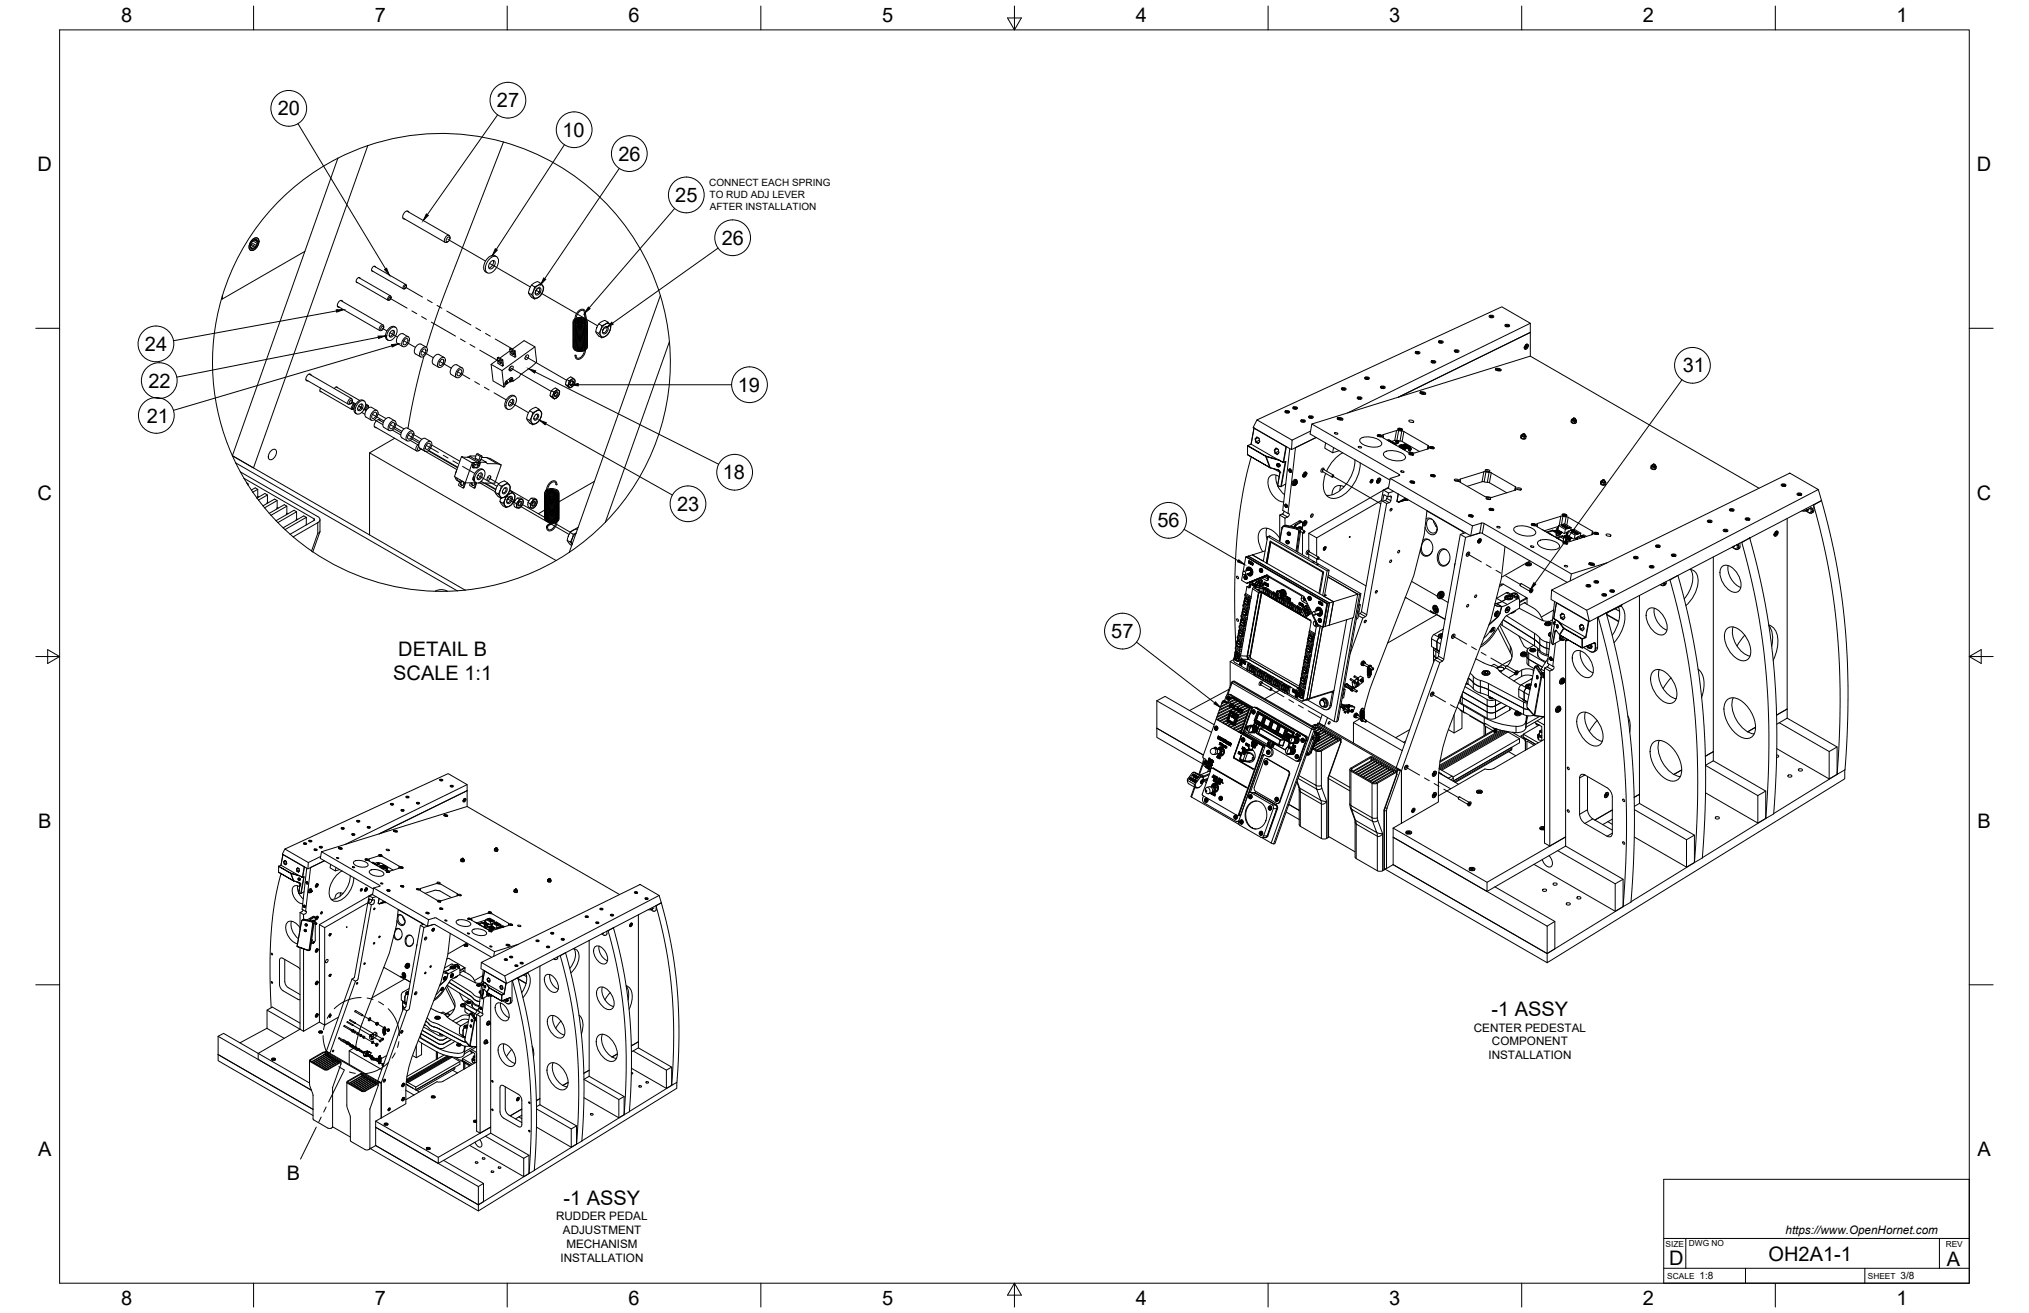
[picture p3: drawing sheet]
<svg xmlns="http://www.w3.org/2000/svg" width="864mm" height="559mm" viewBox="0 0 864 559" stroke-linecap="round" stroke-linejoin="round" font-family="sans-serif">
<defs><g id="words">
<g font-size="8.5">
<text x="51.6" y="9.4">8</text>
<text x="159.5" y="9.4">7</text>
<text x="267.5" y="9.4">6</text>
<text x="375.4" y="9.3">5</text>
<text x="483.4" y="9.4">4</text>
<text x="591.3" y="9.4">3</text>
<text x="699.3" y="9.4">2</text>
<text x="807.2" y="9.4">1</text>
<text x="211.5" y="45.7">27</text>
<text x="118.2" y="49.1">20</text>
<text x="239.4" y="58.2">10</text>
<text x="263.2" y="68.4">26</text>
<text x="16" y="72.9">D</text>
<text x="841.4" y="72.9">D</text>
<text x="287.4" y="86">25</text>
<text x="307.2" y="104.2">26</text>
<text x="61.7" y="149.4">24</text>
<text x="716.2" y="158.5">31</text>
<text x="63.1" y="165">22</text>
<text x="314" y="166.8">19</text>
<text x="62.4" y="179.9">21</text>
<text x="307.7" y="204">18</text>
<text x="16" y="212.6">C</text>
<text x="841.4" y="212.6">C</text>
<text x="288.2" y="217.4">23</text>
<text x="492.7" y="224.5">56</text>
<text x="473" y="271.6">57</text>
<text x="169.5" y="279.3">DETAIL B</text>
<text x="167.4" y="289.6">SCALE 1:1</text>
<text x="16.2" y="352.3">B</text>
<text x="841.7" y="352.3">B</text>
<text x="634.8" y="432.4">-1 ASSY</text>
<text x="16.2" y="492">A</text>
<text x="841.7" y="492">A</text>
<text x="122" y="502.4">B</text>
<text x="239.8" y="512.8">-1 ASSY</text>
<text x="710.4" y="538.4">D</text>
<text x="752.8" y="536.7">OH2A1-1</text>
<text x="828.7" y="538.8">A</text>
<text x="51.6" y="555.5">8</text>
<text x="159.5" y="555.5">7</text>
<text x="267.5" y="555.5">6</text>
<text x="375.4" y="555.4">5</text>
<text x="483.4" y="555.5">4</text>
<text x="591.3" y="555.5">3</text>
<text x="699.3" y="555.5">2</text>
<text x="807.2" y="555.5">1</text>
</g>
<g font-size="5">
<text x="627.3" y="439.1">CENTER PEDESTAL</text>
<text x="635" y="444.9">COMPONENT</text>
<text x="633.5" y="450.7">INSTALLATION</text>
<text x="236.7" y="519.4">RUDDER PEDAL</text>
<text x="239.6" y="525.3">ADJUSTMENT</text>
<text x="760" y="525.2">https://www.OpenHornet.com</text>
<text x="241.1" y="531.1">MECHANISM</text>
<text x="238.5" y="536.9">INSTALLATION</text>
</g>
<g font-size="4.3">
<text x="301.9" y="79">CONNECT EACH SPRING</text>
<text x="302" y="84.1">TO RUD ADJ LEVER</text>
<text x="302.1" y="89.3">AFTER INSTALLATION</text>
<text x="723.4" y="544.5">1:8</text>
<text x="809" y="544.5">3/8</text>
</g>
<g font-size="3.5">
<text x="708.9" y="530.9">SIZE</text>
<text x="718.9" y="530.5">DWG NO</text>
<text x="828.2" y="530.9">REV</text>
<text x="709.6" y="544.2">SCALE</text>
<text x="795" y="544.2">SHEET</text>
</g>
</g></defs>
<!-- layer: Visible -->
<g fill="none" stroke="#000" stroke-width=".43">
<path d="M143.9 67.3a97.4 97.4 0 0 0-49.3 58.6v1.4l-.3-.2M156.5 62l-48.6 137.1-9-5.1 44.9-126.7M156.6 62l-6.5 2.4-6.2 2.9M214.3 60.4a97.4 97.4 0 0 0-57.7 1.6M214.3 60.4a97.4 97.4 0 0 1 70.6 85M214.3 60.4l-25.5 65.7-7.3 21.7M171.4 92.8l18.1 10.3M173.2 89.8l18 10.4M174 90.3a1.35 1.35 0 0 0-1.5-.3 1.35 1.35 0 0 0-.8 1.2l-.3 1.3 .3 .6 .6 .1M106.6 104.3l1.8 1 .5-.2M106.6 105.1l1 .6M106.6 106.5h.1"/>
<path d="M106.6 105.1l.7 .9 .3-.3M106.7 103.8l2.2 1.3M107 103.3l2.1 1.1M107.2 102.3l.4-.5a1.47 1.47 0 0 1 2-.5 1.47 1.47 0 0 1 .6 2 3.5 3.5 0 0 1-3.6 3.2 3.2 3.2 0 0 1 .6-4.2zM107.3 102.8l-.6 1.1-.1 1.2M107.3 102.8a2.11 2.11 0 0 0 0 3.2 3.2 3.2 0 0 0 2.4-3M107.6 102.5l1.8 1M108.2 102.1l1.5 .9M108.4 105.3l-.8 .4M108.4 102l1 .6M108.7 101.9l.4 .2M108.9 101.8l.2 .3"/>
<path d="M108.9 101.8l-1.6 1M108.9 101.8l.6 .4 .2 .8M109 102.1l.4 .5M109.1 104.4l-.2 .7M109.4 102.6l.3 .4M109.4 103.5l-.3 .9M109.6 101.3h.1M109.7 103l-.3 .5M129.8 107l-35.2 20.3M151.6 120l13.6 7.8M152.7 118.1l13.5 7.8M153.3 118.5a1.07 1.07 0 0 0-1.3-.1 1.07 1.07 0 0 0-.4 1.2l.1 .6 .5 .1"/>
<path d="M158.2 115.1l13.5 7.9M159.2 113.3l13.6 7.8M159.8 113.6a1.07 1.07 0 0 0-1.2 0 1.07 1.07 0 0 0-.4 1.2l.1 .5 .5 .2M190.4 101.1l.3-.2a.87 .87 0 0 1 .9 .8 .87 .87 0 0 1-.6 .9l-.3 .2a.87 .87 0 0 1-.9-.7 .87 .87 0 0 1 .6-1zM190.7 102.8l-.4 .3M191.5 101.4l-.2-1.1a1.81 1.81 0 0 0-1.8 .9 1.81 1.81 0 0 0 .1 2l.7-.2M208.3 110.3l.5-.5a1.92 1.92 0 0 1 2.6-.6 1.92 1.92 0 0 1 .7 2.5 4.9 4.9 0 0 1-4.5 4.5 3.3 3.3 0 0 1-.2-4.7zM209 111.3a1.09 1.09 0 0 1 1.6-.2 1.09 1.09 0 0 1 0 1.7 1.54 1.54 0 0 1-.9 1.4 1.54 1.54 0 0 1-1.7-.3l.2-1.4zM209.9 110.9a2.68 2.68 0 0 1-1.8 3.2M210.6 108.8l.7 .4M210.6 108.8a4.4 4.4 0 0 0-4.7 4.4v1.3a2.04 2.04 0 0 0 1.5 1.6M94.3 127.1a97.4 97.4 0 0 0 4.6 66.8"/>
<path d="M94.6 125.9l-.3 1.2M143.6 130.3l18 10.4M145 127.9l18 10.4M145.9 128.4a1.12 1.12 0 0 0-1.3-.5 1.12 1.12 0 0 0-.8 1.1l-.2 1.3 .3 .4 .6 .1M162.4 139.1l.5-.2a.87 .87 0 0 1 .2 1 .87 .87 0 0 1-1 .4zM163.3 139.3a.74 .74 0 0 0-.6-1.1 1.71 1.71 0 0 0-1 2.5l1-.3M165.7 126.6l.2-.2a.55 .55 0 0 1 .4 .8 .55 .55 0 0 1-.9 .1zM166.4 126.7v-.6a1.01 1.01 0 0 0-1.2 .5 1.01 1.01 0 0 0 .2 1.2l.5-.2M167.9 139l.5 .3M167.9 139a3.8 3.8 0 0 0-3.9 4.3l.4 .9 .8 .6M172.3 121.7l.2-.1a.55 .55 0 0 1 .4 .8 .55 .55 0 0 1-.9 .1zM173 121.9v-.6a1.01 1.01 0 0 0-1.3 .4 1.01 1.01 0 0 0 .3 1.3l.5-.2"/>
<path d="M226.2 121.3l1.3 .8-.4 1.7-.9 1.6-1.3-.7 .5-1.8zM226.2 121.3l2.6-1.5 1.3 .8-2.6 1.5M226.2 125.4l1.3 1.9M228.3 122a1.59 1.59 0 0 1 1.5-.9 1.59 1.59 0 0 1 1.4 1.2 4.2 4.2 0 0 1-3.5 4.6 2.84 2.84 0 0 1 .2-4.5zM228.4 123.1l-.5 .8M228.5 123l-.6 1.1M228.6 122.9l.4-.3a.75 .75 0 0 1 .9-.1 .75 .75 0 0 1 .4 .8 1.92 1.92 0 0 1-2.3 2.1l-.1-1.2zM228.9 122.7l.3-.1a1.38 1.38 0 0 1 .3 1.7 1.38 1.38 0 0 1-1.6 .6l-.1-.3M230.1 120.6a2.93 2.93 0 0 1 .4 4.5 4.6 4.6 0 0 1-3 2.2l-1.3-.8-1.3-1.8M244.8 135.5l.4 .1a3.2 3.2 0 0 1 3.2-3.4l.5 2.1a3.9 3.9 0 0 1 0 3.3M244.9 137.6a4 4 0 0 1 4 0M245.2 135.4a4.8 4.8 0 0 1 3.9 .3"/>
<path d="M245.2 137.8l1.4-.3 1.9 .3M245.8 138h2.1M246 132.5a1.74 1.74 0 0 1 2.3-.9 1.74 1.74 0 0 1 1 2.3v.3a3.5 3.5 0 0 1-.3 3.9 3.5 3.5 0 0 1-5.1-1.3zM249.1 137.4l-1.3-.6-1.2-.1-1.9 .7M249.2 137.1l-.9-.6-1.5-.2-1.5 .3-.8 .6M249.2 136.3a3.3 3.3 0 0 0-4.8 .5 3.2 3.2 0 0 0 4.5 .8M249.2 136.7l-1.1-.6-1.6-.1a2.3 2.3 0 0 0-2.1 1M249.6 136.1a1.82 1.82 0 0 1 0 2 1.82 1.82 0 0 1-1.8 .8 2.7 2.7 0 0 1-3.9-1.9M250 137.2a2.26 2.26 0 0 1-2.8 2.2 2.55 2.55 0 0 1-3.3-2M250 137.6v.2a3.4 3.4 0 0 1-3 2 3.4 3.4 0 0 1-3.1-1.8v-.2M250 138a2.58 2.58 0 0 1-3.4 2.2 2.18 2.18 0 0 1-2.7-2M250 138.4a2.56 2.56 0 0 1-3.4 2.1 2.16 2.16 0 0 1-2.7-1.9"/>
<path d="M250 138.8a2.58 2.58 0 0 1-3.4 2.1 2.16 2.16 0 0 1-2.7-1.9M250 139.2a2.72 2.72 0 0 1-3.7 2.1 2.06 2.06 0 0 1-2.4-1.9M250 139.6a2.73 2.73 0 0 1-3.7 2.1 2.04 2.04 0 0 1-2.4-1.9M250 140a2.72 2.72 0 0 1-3.7 2.1 2.06 2.06 0 0 1-2.4-1.9M254.9 137.8l1.2 .8-.4 1.8-.9 1.5-1.2-.7 .6-2.2zM254.9 137.8l2.6-1.4 1.2 .7-2.6 1.5M256.9 138.5a1.59 1.59 0 0 1 1.6-.9 1.59 1.59 0 0 1 1.4 1.2 4.2 4.2 0 0 1-3.6 4.6 2.84 2.84 0 0 1 .2-4.5zM257 139.6l-.4 .9M257.2 139.5l-.7 1.1M257.3 139.4l.4-.3a.75 .75 0 0 1 .8-.1 .75 .75 0 0 1 .4 .8 1.92 1.92 0 0 1-2.2 2.2l-.2-1.2zM257.5 139.2l.4-.1a1.38 1.38 0 0 1 .2 1.7 1.38 1.38 0 0 1-1.6 .6l-.1-.3M258.7 137.1l.2 .1a2.74 2.74 0 0 1 .3 4.3 4.6 4.6 0 0 1-3.1 2.3l-1.2-.8-1.3-1.8"/>
<path d="M281.1 125.8l-38.8 109.3M633.8 134.4a1.13 1.13 0 0 1 1.2-.3 1.13 1.13 0 0 1 .8 .8 1.13 1.13 0 0 1-1.2 .4 1.13 1.13 0 0 1-.8-.9zM634.2 134.5l.3 .2-.3 .2M634.2 134.9l.2 .1M634.4 135l.7 .1M634.4 134.4l.6 .2M634.4 134.8v.2M634.4 134.4v.1M634.4 134.5l.3 .4 .1-.3M634.5 134.7v.3M634.6 134.5v.3M635 134.6v.2"/>
<path d="M635.1 134.8l-.1 .2M635.1 134.5l.2 .1M635.1 134.5l-.3 .4M635.1 134.5l-.1 .1M635.1 134.9v.1M635.2 134.5v.5M640.6 138.3a1.13 1.13 0 0 1 1.1-.3 1.13 1.13 0 0 1 .8 .8 1.13 1.13 0 0 1-1.1 .4 1.13 1.13 0 0 1-.8-.9zM641 138.4l.2 .2-.2 .2M641.1 138.7l.8 .3M641.2 138.4l.3 .4M641.2 138.3l.5 .2M641.2 138.3v.1"/>
<path d="M641.2 138.3l-.2 .1M641.2 138.4h-.2M641.2 138.6l-.2 .2M641.3 138.4v.3M641.5 138.5v.3M641.7 138.5v.2M641.8 138.7v.2M641.9 138.4l-.3 .4M641.9 138.4l-.2 .1M641.9 138.4h.1M641.9 138.7v.2M641.9 138.4l.1 .1"/>
<path d="M641.9 138.4l.2 .1M642.1 138.5l-.2 .4M651.3 137.6v14M131.6 159.2l18 10.4M132.5 159.7a1.12 1.12 0 0 0-1.3-.5 1.12 1.12 0 0 0-.8 1.2l-.2 1.2 .3 .5h.6M165.8 140.3l.5-.5a1.56 1.56 0 0 1 2.1-.5 1.56 1.56 0 0 1 .6 2.1 4 4 0 0 1-3.6 3.5 2.77 2.77 0 0 1 0-4.1zM166.4 141l.7-.4a1.33 1.33 0 0 1 .9 1.2 1.33 1.33 0 0 1-.9 1.3l-.7 .4a1.33 1.33 0 0 1-.8-1.3 1.33 1.33 0 0 1 .8-1.2zM167.3 140.6a2.14 2.14 0 0 1-1.5 2.6M172.2 143.8a1.19 1.19 0 0 1 1.6-.4 1.19 1.19 0 0 1 .4 1.6 2.67 2.67 0 0 1-2.8 2.5 2.67 2.67 0 0 1 .8-3.7zM172.3 144.5l.7-.4a1.22 1.22 0 0 1 .7 1.1 1.22 1.22 0 0 1-.8 1.2l-.6 .4a1.22 1.22 0 0 1-.8-1.2 1.22 1.22 0 0 1 .8-1.1zM173.8 143.4l-2.2-1.3a2.76 2.76 0 0 0-2.4 4.1l2.2 1.3M179.8 148.2a1.19 1.19 0 0 1 1.6-.4 1.19 1.19 0 0 1 .5 1.6 2.67 2.67 0 0 1-2.8 2.5 2.67 2.67 0 0 1 .7-3.7z"/>
<path d="M179.9 148.9l.7-.4a1.22 1.22 0 0 1 .7 1.1 1.22 1.22 0 0 1-.7 1.2l-.7 .4a1.22 1.22 0 0 1-.8-1.2 1.22 1.22 0 0 1 .8-1.1zM180.4 151.7l-3.8 15.4-2.9 15.2M181.4 147.8l-2.2-1.3a2.76 2.76 0 0 0-2.4 4.1l2.2 1.3M187.4 152.6a1.19 1.19 0 0 1 1.7-.4 1.19 1.19 0 0 1 .4 1.6 2.67 2.67 0 0 1-2.8 2.5 2.67 2.67 0 0 1 .7-3.7zM187.6 153.3l.6-.4a1.22 1.22 0 0 1 .8 1.1 1.22 1.22 0 0 1-.8 1.2l-.6 .4a1.22 1.22 0 0 1-.8-1.2 1.22 1.22 0 0 1 .8-1.1zM189.1 152.2l-2.3-1.3a2.76 2.76 0 0 0-2.3 4.1l2.2 1.3M194.5 155.3l2.2 1.3M194.5 155.3a2.76 2.76 0 0 0-2.4 4.1l2.2 1.3M195.1 157a1.19 1.19 0 0 1 1.6-.4 1.19 1.19 0 0 1 .4 1.6 2.67 2.67 0 0 1-2.8 2.5 2.67 2.67 0 0 1 .8-3.7zM195.2 157.7l.7-.4a1.22 1.22 0 0 1 .7 1.1 1.22 1.22 0 0 1-.8 1.2l-.6 .4a1.22 1.22 0 0 1-.8-1.2 1.22 1.22 0 0 1 .8-1.1zM209 155.1l.8 7 4.6 2.7M209 155.1l4.7 2.6"/>
<path d="M211.7 152.3l.4-.3 1.8 1.1 .4 2.5-.4 .2-2-1.1-.2-2.4 2 1.2 .2 2.3M211.8 153.1l-2.8 2M212.3 153.2a.95 .95 0 0 1 .9 .5 .95 .95 0 0 1-.1 1l-.9-.8zM212.5 153.2l.3 .7 .6 .5M213.7 157.7l.7 7.1 .6-.4-.1-.9M213.9 153.1l-.3 .2M214 153.2l-.3 .3M217 149.3l-4.3 3.1M217.4 148.3l-.5 .3 .5-.3 1.9 1.1 .2 2.4-.3 .2-2-1.1-.2-2.4 1.9 1.2 .3 2.3M217.5 149.4a.95 .95 0 0 1 .9 .5 .95 .95 0 0 1 0 1l-.9-.8zM217.7 157.6l-.1 .2M217.8 157.6l.5-.6a.73 .73 0 0 0-.1-1.2 .73 .73 0 0 0-1.1 .5l-.3 1.4h.8"/>
<path d="M217.8 149.4l.2 .8 .7 .5M218 148.6l5.1-3.6 4.6 2.6-14 10.1M219.2 149.3l-.4 .3M219.3 149.4l-.4 .3M223.9 151.4l.6-.4a1.04 1.04 0 0 1 .3 1.4 1.04 1.04 0 0 1-1.3 .4zM227.7 147.6l.7 6.5-10 8.2-.3-1.5-.5-.1-2.2 1.6-.5 1.2M244.8 151.2l.4 .1zM248.7 149.2a2.95 2.95 0 0 1-3.1 3.1l-.4-1M249.2 149a3.6 3.6 0 0 1-3.8 3.8l-.5-.6-.1-.9M249.2 148.9v.1M250 140.4a2.73 2.73 0 0 1-3.7 2.1 2.04 2.04 0 0 1-2.4-1.9M250 140.8a2.28 2.28 0 0 1-2.8 2.1 2.46 2.46 0 0 1-3.3-2"/>
<path d="M250 141.1a2.55 2.55 0 0 1-3.4 2.2 2.16 2.16 0 0 1-2.7-1.9M250 141.5a2.28 2.28 0 0 1-2.8 2.2 2.46 2.46 0 0 1-3.3-2M250 141.9a2.55 2.55 0 0 1-3.4 2.2 2.16 2.16 0 0 1-2.7-2M250 142.3a2.42 2.42 0 0 1-3.1 2.2 2.35 2.35 0 0 1-3-2M250 142.7a2.41 2.41 0 0 1-3.1 2.2 2.35 2.35 0 0 1-3-2M250 143.1a2.42 2.42 0 0 1-3.1 2.1 2.35 2.35 0 0 1-3-1.9M250 143.5a2.41 2.41 0 0 1-3.1 2.1 2.35 2.35 0 0 1-3-1.9M250 143.9a2.42 2.42 0 0 1-3.1 2.1 2.35 2.35 0 0 1-3-1.9M250 144.3a2.41 2.41 0 0 1-3.1 2.1 2.35 2.35 0 0 1-3-1.9M250 144.7a2.42 2.42 0 0 1-3.1 2.1 2.35 2.35 0 0 1-3-1.9M250 145.1a2.42 2.42 0 0 1-3.1 2.1 2.34 2.34 0 0 1-3-2M250 145.5a2.42 2.42 0 0 1-3.1 2.1 2.35 2.35 0 0 1-3-2"/>
<path d="M250 145.8a2.41 2.41 0 0 1-3.1 2.2 2.35 2.35 0 0 1-3-2M250 146.2a2.42 2.42 0 0 1-3.1 2.2 2.34 2.34 0 0 1-3-2M250 146.6a2.28 2.28 0 0 1-2.8 2.2 2.51 2.51 0 0 1-3.3-2M250 147a2.55 2.55 0 0 1-3.4 2.2 2.26 2.26 0 0 1-2.7-2M250 147.4a2.28 2.28 0 0 1-2.8 2.1 2.51 2.51 0 0 1-3.3-1.9M254.8 141.9l1.3 1.9M284.9 145.4l-27.2 76.9M284.9 145.4a97.4 97.4 0 0 1-42.6 89.7M602.4 149.8a1.13 1.13 0 0 1 1.1-.3 1.13 1.13 0 0 1 .8 .9 1.13 1.13 0 0 1-1.1 .3 1.13 1.13 0 0 1-.8-.9zM603 149.9l.5 .1M603 149.9h.1M603 149.9l-.1 .1"/>
<path d="M603 149.9l.3 .4M603 149.9v.5M603.1 150.2l-.1 .3M603.2 150l-.1 .2M603.5 150v.2M603.6 150.2v.2M603.7 150l.2 .4M603.7 149.9l-.3 .4v-.3M603.7 149.9l-.2 .1M603.7 150.3v.2M603.7 149.9l.2 .1M603.9 150.4l-.9 .1"/>
<path d="M609.1 153.7a1.13 1.13 0 0 1 1.2-.3 1.13 1.13 0 0 1 .8 .9 1.13 1.13 0 0 1-1.2 .3 1.13 1.13 0 0 1-.8-.9zM609.5 154.2l.2 .1M609.7 154.1l.7 .3M609.7 153.8l.3 .4M609.7 153.8l.6 .1M609.7 153.8h.1M609.7 153.8l-.2 .4M609.7 153.8l-.1 .1M609.8 154.1v.2M609.9 153.9v.2M610.1 153.9v.3M610.3 153.9v.2"/>
<path d="M610.4 154.1l-.1 .2M610.4 153.9l-.3 .3M610.4 153.8l-.1 .1M610.4 153.8v.1M610.4 154.2v.2M610.5 153.8l.1 .1M610.5 153.8v.6M612.3 145.3a1.13 1.13 0 0 1 1.1-.4 1.13 1.13 0 0 1 .8 .9 1.13 1.13 0 0 1-1.1 .3 1.13 1.13 0 0 1-.8-.8zM612.9 145.4l.3 .4v-.4M612.9 145.3l.5 .1M612.9 145.3v.1M612.9 145.7v.2"/>
<path d="M612.9 145.3v.5M612.9 145.4h-.1M612.9 145.6l.1 .2M613.1 145.4l-.1 .2M613.4 145.4v.2M613.5 145.6l.1 .1M613.6 145.4l-.3 .4M613.6 145.3l-.2 .1M613.6 145.3v.1M613.6 145.4l.1 .1M613.6 145.3l.2 .1M613.8 145.4l-.3 .2 .3 .2-.9 .1"/>
<path d="M619 149.2a1.13 1.13 0 0 1 1.2-.4 1.13 1.13 0 0 1 .8 .9 1.13 1.13 0 0 1-1.2 .3 1.13 1.13 0 0 1-.8-.8zM619.6 149.2l.3 .4 .1-.3M619.6 149.8h.8M619.6 149.2l.6 .1M619.6 149.6v.2M619.6 149.2v.5M619.6 149.2l-.1 .1M619.8 149.3l-.1 .4M620.2 149.3v.2M620.3 149.5l-.1 .2M620.3 149.3l-.3 .3M620.3 149.3h.2"/>
<path d="M620.3 149.2l.1 .6M620.4 149.2l-.2 .1M620.4 149.2l-.1 .1M620.4 149.6l-.1 .2M636.5 156.9a1.67 1.67 0 0 1 2.4 .8 1.67 1.67 0 0 1-2.4-.8zM636.6 157.3h.1M636.6 157.3l.1 .1M636.7 157.5a1.03 1.03 0 0 1 1.1-.5 1.03 1.03 0 0 1 .8 .8M637.2 157.2l.8 .1 .2 .4-.9-.1zM637.3 157.2l-.1 .1M637.3 157.2v.1M637.4 157.5v.1"/>
<path d="M637.5 157.4l-.1 .2M637.5 157.3v.3l.2-.2M637.8 157.4l-.1 .2M637.9 157.6h-.1M637.9 157.6v.1M638 157.3h.1M638 157.3l-.1 .3M638 157.3l.1 .1M638.7 157.7h.1M638.7 157.7l-.1 .1M648.8 147.9v.1M648.8 147.8l.2 .6"/>
<path d="M649 148.4h.1M649.2 146.9l.5-.3a.96 .96 0 0 1 .6 1.1 .96 .96 0 0 1-.9 .7l-.5-.1v-.8M649.2 147.6l.1 .1M649.4 147.6v.1M649.4 146.7l.6-.3a1.18 1.18 0 0 1 .3 1.5 1.18 1.18 0 0 1-1.5 .5v-.7zM649.5 147.4l.2 .1M649.5 147.1l.5 .1-.5 .8-.1-.3-.3 .1zM649.5 147.8l.1 .1M649.5 147.2h.1M649.5 147.3h.1M649.6 147.9v.1M649.6 147.9l-.1 .1"/>
<path d="M649.6 147.6l-.2-.1 .2 .2M649.8 147.3h.1M649.9 147.2l.1 .1M650 146.6h.1M650.1 146.6h-.5M651.3 141.5l-56.1 27.5M130.2 161.6l18.1 10.4M136.2 166.4l13.5 7.8M136.5 165.2l-.3 1.1 .6 .5M143.1 164.7l9.9 5.7M143.7 165l-.6-.3-.8 .7M149.1 170.5l.5-.3a.87 .87 0 0 1 .1 1.1 .87 .87 0 0 1-1 .4z"/>
<path d="M149.5 171.6l1.2 .8M149.9 171l1.5 .9M149.9 170.6a.74 .74 0 0 0-.6-1 1.71 1.71 0 0 0-1 2.4l1-.2M150.9 172.9a.63 .63 0 0 0-.8 .3 .63 .63 0 0 0 .3 .9l.3-.2M151 172.8l-.1-.3a1.03 1.03 0 0 0-1.2 .5 1.03 1.03 0 0 0 .2 1.3l.6-.2M152.4 171.6l.5-.5a1.56 1.56 0 0 1 2.1-.5 1.56 1.56 0 0 1 .6 2.1 4 4 0 0 1-3.6 3.5 2.77 2.77 0 0 1 0-4zM152.7 172.7l1.1 .6M153 172.3l.7-.4a1.33 1.33 0 0 1 .9 1.3 1.33 1.33 0 0 1-.9 1.2l-.7 .4a1.33 1.33 0 0 1-.8-1.2 1.33 1.33 0 0 1 .8-1.3zM153.9 171.9a2.14 2.14 0 0 1-1.5 2.6M155 170.6a2.48 2.48 0 0 0-3.7 1.6 2.5 2.5 0 0 0 .5 3.9M155.1 174.1l.5 .2M155.6 171.9l1 .6"/>
<path d="M156.8 173.6l.1-.5a.64 .64 0 0 0-.9 .2 .64 .64 0 0 0 .2 .9M156.9 173.2l-.1-.5a1.01 1.01 0 0 0-1.2 .4 1.01 1.01 0 0 0 .2 1.3l.3-.1M158.2 173.4l2.2 1.3M158.2 173.4a2.76 2.76 0 0 0-2.4 4.1l2.2 1.3M158.8 175.1a1.19 1.19 0 0 1 1.6-.4 1.19 1.19 0 0 1 .4 1.6 2.67 2.67 0 0 1-2.8 2.5 2.67 2.67 0 0 1 .8-3.7zM158.9 175.8l.7-.4a1.22 1.22 0 0 1 .7 1.2 1.22 1.22 0 0 1-.8 1.1l-.6 .4a1.22 1.22 0 0 1-.8-1.2 1.22 1.22 0 0 1 .8-1.1zM161 178.6l2.1 1.2M161.9 179.1a1.35 1.35 0 0 0-1.5-.4 1.35 1.35 0 0 0-.9 1.3l-.2 1.3 .3 .6 .6 .1M166.4 179.5a1.19 1.19 0 0 1 1.7-.4 1.19 1.19 0 0 1 .4 1.6 2.67 2.67 0 0 1-2.8 2.5 2.67 2.67 0 0 1 .7-3.7zM168 179.1l-2.2-1.3a2.76 2.76 0 0 0-2.4 4.1l2.3 1.3M215 162.9l.4 .5M215.3 162.3l.7 .2"/>
<path d="M215.5 162.7l.4-.3 .2 .3-.6 .7zM215.7 163.4l-.8 .6M216.6 169.6l.5-.5a1.56 1.56 0 0 1 2.1-.5 1.56 1.56 0 0 1 .6 2.1 4 4 0 0 1-3.6 3.5 2.77 2.77 0 0 1 0-4zM217.1 162.4l-1.3 .9M217.2 170.3l.7-.4a1.33 1.33 0 0 1 .9 1.3 1.33 1.33 0 0 1-.9 1.2l-.7 .4a1.33 1.33 0 0 1-.8-1.2 1.33 1.33 0 0 1 .8-1.3zM217.4 161.8l.3-.2 .2 .2-.6 .7zM217.4 161.4l.4 .2M217.5 161.4l-.7 .5 .5 .6M217.8 160.6l.1 .3M217.9 160.9l.1 1.2M218.1 169.9a2.14 2.14 0 0 1-1.5 2.6M218.1 162.1l-.3 .1 .6 .1"/>
<path d="M219.2 168.6a2.48 2.48 0 0 0-3.7 1.6 2.53 2.53 0 0 0 .5 3.9M224.2 178.2l1.2 .7M225.4 178.9l.9 1.1M225.4 174.8l1.3 .8M226.3 177.4l-.9 1.5M226.3 180l.4 .8M226.3 180l1 .4 .9-.3M226.3 177.4l-.3 1.4 .3 1.2M227.9 176.6l.7-.4a1.22 1.22 0 0 1 .8 1.1 1.22 1.22 0 0 1-.8 1.2l-.7 .4a1.22 1.22 0 0 1-.8-1.2 1.22 1.22 0 0 1 .8-1.1zM228.1 176.4h.3a1.13 1.13 0 0 1 .2 1.3 1.13 1.13 0 0 1-1.3 .5l-.1-.2M228.2 174.9l-.5 .3a1.19 1.19 0 0 0-1.2 1.5l-.2 .7M228.2 174.9l.5-.2a.63 .63 0 0 1 .6-.6 .63 .63 0 0 1 .6 .7l.3 .3"/>
<path d="M228.3 174.9l-1.2 1-.8 1.5M228.3 174.9l.9-.3 1 .5M229.3 174.1l-1.5-.7a4.7 4.7 0 0 0-3.4 5.3l1 1.3 1.3 .8M230.2 177.7l-.9 1.6-1.1 .8M230.2 175.1l.4 .8-.4 1.8M230.2 177.7l-.8 1.4-1.2 1M230.2 175.1l.3 1.1-.3 1.5M234.1 168.4l.9 .5M234.8 166.3l.8 .5M235 168.9l1 .9M235.5 167.9l-.5 1M235.5 167.9a1.02 1.02 0 0 0 0 1.4 1.02 1.02 0 0 0 1.4 0"/>
<path d="M236.3 167.3l-.2 .4M236.4 167.1l-.4 .7M236.4 167.1l.7-.4a1.08 1.08 0 0 1 .2 1.4 1.08 1.08 0 0 1-1.3 .5zM236.6 166.3a1.26 1.26 0 0 0-1.1 1.6M236.6 166.3l.1-.2a.72 .72 0 0 1 .8-.3 .72 .72 0 0 1 .6 .6l-.1 1.3M236.6 166.3l-1.1 1.6M236.6 166.3a1.02 1.02 0 0 1 1.4 0 1.02 1.02 0 0 1 .1 1.4M236.7 166.9a.72 .72 0 0 1 .3 1 .72 .72 0 0 1-1.1 .2M236.9 169.3l-.9 .5M237.3 165.6l-.9-.5a2.92 2.92 0 0 0-2 3.6l1.6 1.1M238 167.7l-1.1 1.6M238.1 167.7l-1.2 1.6"/>
<path d="M240.7 163.6l.9 .5M241.3 161.6l.9 .5M241.6 164.1l.6 .6M242.2 164.7l.3 .4M242.9 162.5l-.2 .4M243 162.4l-.4 .7M243 162.4l.6-.4a1.08 1.08 0 0 1 .3 1.4 1.08 1.08 0 0 1-1.3 .5zM243.1 161.6a2.52 2.52 0 0 0-1.4 2.3l-.1 .2M243.1 161.5a2.57 2.57 0 0 0-.9 3.2M243.2 162.2a.72 .72 0 0 1 .4 1 .72 .72 0 0 1-1.1 .2M243.5 164.6l-1 .5M243.5 164.6l-.7 .3-.6-.2"/>
<path d="M243.8 160.9l-.8-.5a2.85 2.85 0 0 0-2 3.5l1.5 1.2M244.4 161.4l-.6-.5-.7 .7M244.4 161.4a.98 .98 0 0 1 .2 1.6M244.4 161.4l-.5-.1-.8 .2M244.4 161.4l.2 1.6M244.6 163l-1.1 1.6M535 178.7l-1.6 3.2 16.3 9.4 10.5-5.1-8.8 4.3-3.2 28M546.9 175a1.13 1.13 0 0 1 1.1-.3 1.13 1.13 0 0 1 .8 .8 1.13 1.13 0 0 1-1.1 .4 1.13 1.13 0 0 1-.8-.9zM547.3 175.1l.2 .5M547.5 175l.3 .5 .1-.3M547.5 175.6l.7 .1M547.5 175l.5 .2"/>
<path d="M547.5 175.4v.2M547.5 175l-.2 .1M547.5 175.1h-.1M547.6 175.3v.3M547.7 175.1l-.1 .3M548 175.2v.2M548.2 175.4l-.1 .2M548.2 175.2l-.3 .3M548.2 175.1l-.2 .1M548.2 175.1v.1M548.2 175.5v.1M548.2 175.1l.2 .1"/>
<path d="M548.2 175.1v.5M550.3 173.4a1.13 1.13 0 0 1 1.1-.4 1.13 1.13 0 0 1 .8 .9 1.13 1.13 0 0 1-1.1 .3 1.13 1.13 0 0 1-.8-.8zM550.8 173.4l.6 .1M550.8 173.4l.1 .1M550.8 173.8l.1 .2M550.9 173.5l.2 .4 .1-.4M550.9 173.4v.6M550.9 173.4l-.2 .1M550.9 173.7v.2M551 173.5v.2M551.4 173.5v.3M551.5 173.7l.1 .1"/>
<path d="M551.6 173.4l-.3 .5M551.6 173.4l-.2 .1M551.6 173.5l.2 .4M551.6 173.4l.2 .1M551.8 173.9l-.9 .1M553.6 178.9a1.13 1.13 0 0 1 1.2-.3 1.13 1.13 0 0 1 .8 .8 1.13 1.13 0 0 1-1.2 .4 1.13 1.13 0 0 1-.8-.9zM554.2 179l.3 .4M554.2 178.9l.6 .1M554.2 178.9v.1M554.2 179.3v.2M554.2 178.9v.6M554.2 179h-.1"/>
<path d="M554.3 179.2v.3M554.4 179v.3M554.8 179v.3M554.9 179.2l-.1 .3M554.9 179l-.3 .4v-.3M554.9 179h-.1M554.9 179h.1M555 179l.1 .1M555 179l.2 .1M555 179.3l-.8 .2M555.1 179.1l-.1 .4M557 177.3a1.13 1.13 0 0 1 1.1-.4 1.13 1.13 0 0 1 .8 .9 1.13 1.13 0 0 1-1.1 .3 1.13 1.13 0 0 1-.8-.8z"/>
<path d="M557.4 177.7l.2 .2M557.6 177.4l.3 .4M557.6 177.7l.7 .2M557.6 177.3l.5 .1M557.6 177.3v.1M557.6 177.3l-.2 .5M557.6 177.3l-.1 .1M557.7 177.6v.2M557.8 177.4l-.1 .2M558 177.4l-.1 .3M558.1 177.4v.3M558.2 177.6v.2"/>
<path d="M558.3 177.4l-.3 .4M558.3 177.3l-.2 .1M558.3 177.3v.1M558.3 177.7v.2M558.3 177.4h.2M558.3 177.3v.6M569.2 177.9a1.67 1.67 0 0 1 2.3 .7 1.67 1.67 0 0 1-2.3-.7zM569.3 178.2h.1M569.3 178.2v.2M569.4 178.4a1.03 1.03 0 0 1 1-.4 1.03 1.03 0 0 1 .8 .8M569.8 178.2h.9l.1 .4h-.8zM569.8 178.2l.2 .1"/>
<path d="M570.1 178.4v.1M570.2 178.3v.2M570.3 178.3h.1M570.5 178.5v.1M570.5 178.4v.2M570.6 178.5l-.1 .1M570.7 178.3l-.1 .1M570.7 178.3h.1M570.7 178.2v.1M571 165.3a1.13 1.13 0 0 1 1.1-.4 1.13 1.13 0 0 1 .8 .9 1.13 1.13 0 0 1-1.1 .3 1.13 1.13 0 0 1-.8-.8zM571.4 178.6h.1M571.4 178.6l-.1 .1"/>
<path d="M571.4 165.4l.2 .2-.2 .1 .2-.1M571.5 165.7l.8 .2M571.5 165.3l.6 .1M571.5 165.3l.1 .1M571.6 165.4h-.2M571.6 165.4l.2 .4M571.6 165.3l-.2 .1M571.7 165.4v.2M572.1 165.4v.3M572.2 165.6v.2M572.3 165.4l-.4 .4v-.4M572.3 165.4l.1 .1"/>
<path d="M572.3 165.3l-.2 .1M572.3 165.3v.1M572.3 165.7v.2M572.3 165.3l.2 .1M572.5 165.4l-.2 .5M573.6 175.7l77.7-38.1-12.1-7-104.2 48.1 15 8.6M577.7 169.2a1.13 1.13 0 0 1 1.1-.4 1.13 1.13 0 0 1 .8 .9 1.13 1.13 0 0 1-1.1 .3 1.13 1.13 0 0 1-.8-.8zM578.3 169.6v.2M578.3 169.2l.3 .5 .1-.4M578.3 169.2l.5 .1M578.3 169.2v.5M578.3 169.2l-.1 .1"/>
<path d="M578.4 169.5v.2M578.5 169.3l-.1 .2M578.8 169.3l-.1 .4M578.8 169.3v.2M579 169.5l-.1 .2M579 169.6l-.7 .2M579 169.3h.2M579 169.2l.2 .1M579.2 169.3l-.2 .5M580.8 160.7a1.13 1.13 0 0 1 1.2-.3 1.13 1.13 0 0 1 .8 .8 1.13 1.13 0 0 1-1.1 .4 1.13 1.13 0 0 1-.9-.9zM581.3 160.8l.2 .5M581.4 160.8l.3 .4"/>
<path d="M581.4 161.3h.8M581.4 160.7l.6 .1M581.4 160.7v.1M581.4 161.1v.2M581.5 160.7l-.2 .1M581.5 160.8h-.2M581.5 161v.2M581.6 160.8v.3M582 160.8v.3M582.1 161v.3M582.2 160.8l-.3 .4-.1-.3M582.2 160.7l-.2 .1"/>
<path d="M582.2 160.7v.1M582.2 161.1l-.1 .2M582.2 160.8l.1 .1M582.2 160.7v.6M587.6 164.6a1.13 1.13 0 0 1 1.1-.4 1.13 1.13 0 0 1 .8 .9 1.13 1.13 0 0 1-1.1 .3 1.13 1.13 0 0 1-.8-.8zM588.2 164.6l.3 .5M588.2 164.6l.5 .1M588.2 164.6v.6M588.2 164.7h-.1M588.3 164.9l-.1 .3M588.4 164.7l-.1 .3M588.7 164.7v.3"/>
<path d="M588.8 164.9v.2M588.9 164.7l-.3 .4-.1-.3M588.9 164.7l.1 .1M588.9 164.6l.2 .1M588.9 164.6l-.2 .1M588.9 164.6v.1M588.9 165v.2M589.1 164.7l-.3 .2 .2 .3h-.8M599.7 179a1.33 1.33 0 0 1 2 .6 1.33 1.33 0 0 1-2-.6zM604.4 166.9a1.67 1.67 0 0 1 2.4 .7 1.67 1.67 0 0 1-2.4-.7zM604.5 167.3h.1M604.5 167.3l.1 .2a1.08 1.08 0 0 1 1.1-.5 1.08 1.08 0 0 1 .8 .8l.1-.2"/>
<path d="M605.1 167.2l.8 .1 .1 .4-.8-.1zM605.1 167.2l.1 .1M605.3 167.5v.1M605.3 167.4v.2M605.4 167.3v.3M605.6 167.4l-.1 .2M605.7 167.3l-.1 .3M605.7 167.6h.1M605.8 167.5l-.1 .1M605.8 167.6h.1M605.9 167.3h.1M605.9 167.3l-.1 .1"/>
<path d="M605.9 167.3l.1 .1M668.8 179.5a1.14 1.14 0 0 0 1.9 .4M668.8 178.6l-.1 .7a1.54 1.54 0 0 0 2.2 .5l.1-.7M669 178.8l.1 .3 .6 .1M669 178.8l.7 .4M669 178.5v.3M669.1 179.1l-.1 .7M669.6 178.4l-.2 .1M669.6 178.2l-.6 .2v.4M669.6 178.4a.51 .51 0 0 0 .4 .5 .51 .51 0 0 0 .5-.2l-.1-.2M669.6 178.1l-.1 .5M669.7 179.2h.9"/>
<path d="M669.8 177.9l-.2 .2 .3 .2 .6-.1-.2-.2M669.9 177.9l.5 .2zM670.2 179.4l-.1 .7M670.4 178.6l.1 .1M670.4 178.4l.5 .5-.3 .3M670.5 178.2l-.1 .6M670.9 178.9l.1 .2-.4 .1M98.9 194l99.1 57.2M98.9 193.9l1.4 3.1M100.3 197l94.3 54.5M100.3 197l2 3.8M115.5 191.8a1.24 1.24 0 0 1 1.7-.5 1.24 1.24 0 0 1 .4 1.7 2.75 2.75 0 0 1-2.9 2.6 2.75 2.75 0 0 1 .8-3.8z"/>
<path d="M157.3 192.7l79.4 45.9M159.3 181.5l18 10.4M166.5 180.2l.7-.4a1.22 1.22 0 0 1 .8 1.2 1.22 1.22 0 0 1-.8 1.1l-.7 .4a1.22 1.22 0 0 1-.7-1.2 1.22 1.22 0 0 1 .7-1.1zM167.7 182.4l3.1 1.8M168 186.5l-10.7 6.2v34.9M171 186.3l2.3 1.3M174 183.9a1.19 1.19 0 0 1 1.7-.4 1.19 1.19 0 0 1 .4 1.6 2.67 2.67 0 0 1-2.8 2.5 2.67 2.67 0 0 1 .7-3.7zM174.2 184.6l.6-.4a1.22 1.22 0 0 1 .8 1.2 1.22 1.22 0 0 1-.8 1.1l-.6 .4a1.22 1.22 0 0 1-.8-1.2 1.22 1.22 0 0 1 .8-1.1zM175.3 186.8l3.1 1.8M175.7 183.5l-2.3-1.3a2.76 2.76 0 0 0-2.3 4.1M178.2 190a.86 .86 0 0 0-.5 .9 .86 .86 0 0 0 .8 .8l.6-.7M178.3 189a1.8 1.8 0 0 0-.7 3l.9-.4"/>
<path d="M178.7 190.8l2.2 1.2M181.7 188.3a1.19 1.19 0 0 1 1.6-.4 1.19 1.19 0 0 1 .4 1.6 2.67 2.67 0 0 1-2.8 2.5 2.67 2.67 0 0 1 .8-3.7zM181.8 189l.7-.4a1.22 1.22 0 0 1 .7 1.2 1.22 1.22 0 0 1-.8 1.1l-.6 .4a1.22 1.22 0 0 1-.8-1.2 1.22 1.22 0 0 1 .8-1.1zM182.5 191.7l12.3 7.1M183.3 187.9l-2.2-1.3a2.76 2.76 0 0 0-2.4 4.1M196.4 194.4l4.6 2.6 2.4-.1M198.9 194.6h.6l-3.1-.2-3 8.4 4.6 2.7M199.5 194.6l.6-.3 3.9 2.2-.6 .4zM200 194.1l.4 .2h-.3M201 197l-3 8.5M201.1 198.9h1.5M201.1 198v.8l.4 .3 1.8-.1 .8-.9"/>
<path d="M201.1 198.9h.1M201.1 198l.5 .5M201.5 197l-.4 1M201.7 197.8l.4-.3 .2 .3-.6 .7zM202.1 197.6l-.5-.3-.3 .3M202.5 194.1h-2.5l-.1 .3M202.5 194.1h.1M202.8 193.3l-.6 1.6 1.6 1h.8l.6-1.7h-.8M202.8 193.3l1.6 .9M202.8 193.3l.7-.2 1.5 1M203 197.9l.3 .2M203.4 197.3l.4-.2 .2 .3-.6 .7z"/>
<path d="M203.7 198l-1 .9M203.9 197.1l-.7-.1-.2 .9M204.2 196.5l-.2 .7M204.4 194.2l-.6 1.7M204.6 196.7l-.5 1.4M204.7 195.4l2.4 1.3-3.1-.2M205 194.7h2.1l1.6 .5 4.6 2.7M205.8 200a2.48 2.48 0 0 0-3.7 1.5 2.53 2.53 0 0 0 .5 4M207.1 196.7l.2 .6 4.4 .1 1.6 .5-2.7 7.7-7-.1M207.1 194.7l4.6 2.7M228.2 180.1l-1.5 .7M531 193.5v-3.8l1.5-.7 11.2 6.5"/>
<path d="M532.6 194.4l-2.8 11.2-1.6 8.8-1.9 17a350.4 350.4 0 0 0-.3 43.9M533.8 182.2l-1.3 6.8 1.2-6.8 13.6 7.9-1.2 6.7 1-.3M534.6 188.1l1 .5M534.6 188.1l.9 .7M534.9 186l1 .6M535 186.1l-.8 .7M535.3 186.3l-.9 .5 .2 1.3M535.9 186.6l-.9-.5-.8 .7 .3 1.4M535.9 186.6l.3 1.4-.6 .6M536 187.3l-1.4 .8M536.2 187.9l-.6 .7M538.7 194.2l.2 .1z"/>
<path d="M538.7 194.2l1.7 4.7-9.4-5.4 9.6 5.6M538.7 194.2l-7.6-4.6 7.7 4.5 4.9 1.4 .2 .2-5-1.4 1.7 4.8M540.4 198.9l.2 .2zM540.6 199.1l3.5 1M540.6 199.1l3.4 .9M542.2 199.5l2.6 1.5M542.8 192.8l.9 .5M542.8 192.8l-.1 .1 1 .6M543.1 190.7l1 .6M543.2 190.8l-.8 .7M543.2 190.8l.9 .5M543.2 190.8l-.8 .7 .3 1.4"/>
<path d="M543.5 191l-.9 .5 .2 1.3M544 195.5l2.2 1.4zM544 195.5l-.1 .2M544.1 200h.1M544.1 191.3l.3 1.4-.7 .6M544.1 197.5l.4 .5M544.2 192l-1.4 .8M544.3 192.6l-.6 .7M547.1 196.5l-1.9 10.6-1.4-.3 1.4 .3M547.1 196.5l.2-.1-1.9 10.7M547.4 190l.1 .1M547.6 190.1l-1.3 6.7 1-.4"/>
<path d="M548.8 199.9v.1M548.8 199.8l-.1 .5M548.8 200v.2M548.8 199.6h.1M548.9 199.8l-.1 .1M548.9 199.8h.1M549 190.9l-3 26.3 2.2 1.3M549.1 199.8l.4 .4M549.1 199.8h-.3M549.1 199.8l.2 .1M549.1 199.8h-.2M549.1 199.8l-.3 .2"/>
<path d="M549.3 199.9l.2 .4M549.3 200l.1 .2M549.3 200l-.6 .2M549.3 200h.1M550 187.3l-.3 4M557.8 183.5l-7.8 3.8M558.4 180.5l-.8 4.2 34 19.6M563.4 199.8h.1M563.4 199.8l-.5 .3v.6M563.4 199.8l4.1 2.4M563.5 199.8l-.6 .3v.6M563.5 199.9a.53 .53 0 0 0-.6 .2 .53 .53 0 0 0 .1 .6"/>
<path d="M563.5 199.9h.1M563.6 199.9v-.4a.83 .83 0 0 0-1.2 .3 .83 .83 0 0 0 .3 1.2l.3-.2M564.2 188.5l-.4 2.2 3.4 2 2.8-.9M567.6 190.5l-.4 2.2M568 184.3l.7-.2 .7 .4a.84 .84 0 0 1-1.4-.2zM571.5 192.7a16.5 16.5 0 0 0-6.9 7.8M576.7 195.7a16.5 16.5 0 0 1-9.8 14.9l-2.4 .2M578.1 190.1l.7-.1 .7 .3a.84 .84 0 0 1-1.4-.2zM578.9 197a16.5 16.5 0 0 1-9.6 14.9 4.5 4.5 0 0 1-6.1-5l.3-3.1 .8-2.3M578.9 186.8a7.5 7.5 0 0 1 9.2 1.7 2.21 2.21 0 0 1-2.8 1.8 7.5 7.5 0 0 1-6.5-2.6zM586.3 185.1a1.28 1.28 0 0 1 1.9 .7 1.28 1.28 0 0 1-1.9-.7zM586.4 185.6v.1"/>
<path d="M586.6 185.7l-.3-.2a.92 .92 0 0 1 .8-.6 .92 .92 0 0 1 .9 .5l.2 .3-.5 .2M586.8 185.3l.1 .1M586.8 185.2l.6 .2M586.8 185.2v.1M586.8 185.5v.2M586.8 185.3h-.1M586.8 185.2l.1 .5M586.8 185.7h1M586.9 185.5l.1 .1M586.9 185.5v.2M587 185.6h.1M587 185.3v.3"/>
<path d="M587.2 185.4l-.1 .2M587.4 185.4l-.1 .2M587.5 185.5l-.1 .2M587.5 185.4h.2M587.5 185.3l-.2 .4M587.5 185.3l-.1 .1M587.6 185.6l-.1 .2M587.6 185.3l.2 .1M587.7 185.4l-.2 .1 .2 .2M587.9 185.9h.1M588.6 185.9l.2 .5M588.6 186v-.9l5.8-1.9 2.6 .3 10.8 6.1"/>
<path d="M588.8 185.7l-.1 .6M588.8 186.4l10.3 5.9 3.1 .4M589 192.7a7.5 7.5 0 0 1 9.2 1.7 2.21 2.21 0 0 1-2.8 1.8 7.5 7.5 0 0 1-6.6-2.7zM590.4 187.3l.7-.2 3.2 1.9-.7 .2M590.6 187.4l.5-.2 .7 .4-.6 .2M591.1 187.2l-.1 .5M591.3 187.8l.6-.1 .6 .4-.5 .1M591.9 187.7l-.1 .4M592.1 188.3l.5-.2 .7 .4-.6 .2M592.6 188.1l-.1 .4M592.8 188.7l.5-.2 .7 .4-.5 .2M593.3 188.5v.5"/>
<path d="M593.6 187.5l-1.3 .4M593.7 187.4l.8 .1M594.3 189l-.1 .5M594.3 188.5l.4 .3 .3-.2M594.3 188.3v.4M594.6 187.5l.1 .3M594.7 187.6l.1 .2M594.8 187.6l.1 .3M595 187.6v.3M595 188.4l-.1 .4M595 182.4a1.28 1.28 0 0 1 1.9 .6 1.28 1.28 0 0 1-1.9-.6zM595 187.7v.2"/>
<path d="M595 187.8h-.4M595.1 182.9h.1M595.3 187.7l1.5 .2M595.3 183l-.2-.2a.92 .92 0 0 1 .8-.6 .92 .92 0 0 1 .9 .5l.1 .3-.4 .2M595.4 182.5l.2 .5M595.6 189.7h-.1M595.6 182.5l-.1 .1M595.6 182.5l.1 .3M595.6 183l.7 .1M595.6 182.5l.5 .1M595.6 182.8v.2M595.6 182.5h-.2"/>
<path d="M595.6 189.7v.1M595.6 189.8h.1M595.6 189.5l1.1-.2 2.2 1.3M595.6 189.7l.1 .1M595.6 189.5v.3M595.7 182.7v.2M595.7 190.4l.6-.2 1.7 .9-.6 .2M595.7 182.8l.1 .1M595.8 182.6l-.1 .2M595.8 190.4l.6-.1 .6 .4-.5 .1M595.9 182.6v.3M596.1 189.9v.1"/>
<path d="M596.1 182.6v.3M596.2 189.9l1.7 .9M596.2 182.8v.2M596.3 182.6l.1 .1M596.3 182.6l-.3 .3M596.3 182.6h-.2M596.3 182.9v.1M596.3 190.2l-.6-.4 2.1 1.2M596.3 182.6v.5M596.4 190.3l-.1 .4M596.6 190.9l.5-.2 .7 .4-.5 .2M596.6 189.4l-.1 .6"/>
<path d="M596.6 189.4l-1 .3M596.6 189.4l2.3 1.4M596.7 183.2h-.1M596.7 190.1l.1-.2 .5 .5M596.8 187.9l7.4 4.3M596.9 189.9l-.1 .3M597.1 190.7l-.1 .4M597.6 189.1l-.3 .1M597.6 189.3h1M597.6 189.1a.37 .37 0 0 0 .1 .5 .37 .37 0 0 0 .5-.1l.3-.2M597.6 189.1l.5-.1-.5 .3M597.6 189.3h.1"/>
<path d="M597.8 191h.4M597.9 190.8v-.3l.6 .4M597.9 190.8l-.1 .2M598 190.6v.2M598 191.1l-.1 .6M598 190.9v.2M598.1 191h.1M598.1 189.1h-.5M598.1 189.7h.3M598.1 191h-.1M598.3 189.7l.3 .2M598.4 189.7l.3 .1"/>
<path d="M598.4 189.7h.1M598.5 189.2l-.9 .1M598.5 189.6l.8 .2M598.7 189.6l.3 .3M598.7 189.6l.2 .3-.8-.2M598.7 189.6l.6 .2-.6-.3v.3M598.7 189.8v.1M598.7 189.6h.1M598.8 190.1l.8-.2 .5 .3-.7 .2zM598.8 190.8l-.8 .3M598.9 190.8h.1M598.9 190.5v.3"/>
<path d="M598.9 190.8h-.1M598.9 190.8l-.7 .2M599 189.7v.1M599 189.7h.1M599.1 190.2l.5 .1zM599.1 190.2h.6M599.4 190.1l.5 .1M599.4 190.1l.2 .1M599.4 190.1l.3 .1M599.6 189.9l.5 .3M599.6 189.9l-.8 .2M599.6 192.5h.8"/>
<path d="M599.6 191.5l.2 .4 .5-.3M599.7 191.4l-.1 .3M599.7 192.9a1.28 1.28 0 0 1 1.9 .6 1.28 1.28 0 0 1-1.9-.6zM599.7 190.3l.1 .1M599.9 190.8h.1M599.8 193.4h.1M599.9 190.9h.4M599.9 190.6l.1 .3M600 192.5h.2M600.1 190.7v.2M600.1 193.5l-.3-.2a.92 .92 0 0 1 .8-.6 .92 .92 0 0 1 .9 .5l.1 .3-.4 .2M600.1 190.7l.1 .2"/>
<path d="M600.1 192.4v.1M600.3 190.6l-.1 .3M600.3 191.5l-.1 .4M600.3 193l-.1 .1M600.3 193.1l.1 .2M600.3 193l.5 .1M600.3 193v.1M600.3 193.3v.1M600.3 193v.5M600.4 193.2v.2M600.4 193.3l.1 .1M600.5 193.1l-.1 .2"/>
<path d="M600.7 193.1l-.1 .3M600.8 193.1v.3l.2-.3M601 193.3l-.1 .2M601 193.1l.1 .1M601 193.4l-.7 .1M601 193.1h-.2M601 193.1h.1M601 193.1l.2 .1M601.2 193.2l-.2 .1 .2 .2M601.2 193.5l-.2 .1M601.4 193.7h-.1M607.9 189.6l.2 .3-.2 1.1-5.7 1.8"/>
<path d="M607.9 190.2l-.2 .9M608.5 190.2a1.28 1.28 0 0 1 1.9 .6 1.28 1.28 0 0 1-1.9-.6zM608.6 190.6v.1M608.8 190.8l-.3-.2a.92 .92 0 0 1 .8-.7 .92 .92 0 0 1 .9 .5l.2 .4-.5 .2M608.9 190.3l.2 .4M609 190.3l.1 .2M609 190.3l.6 .1M609 190.3h.1M609 190.6v.1M609 190.2l-.1 .1M609.1 190.3h-.1M609.2 190.6l-.1 .1"/>
<path d="M609.2 190.6v.1M609.2 190.4v.2M609.4 190.4v.3M609.6 190.4v.3M609.7 190.6l.1 .1M609.8 190.4l.1 .1M609.8 190.4l-.3 .3M609.8 190.4h-.2M609.8 190.3l.2 .1M610 190.5l-.3 .1 .3 .2-.9-.1M610.2 190.9l-.1 .1M632.2 200a1.28 1.28 0 0 1 1.9 .6 1.28 1.28 0 0 1-1.9-.6z"/>
<path d="M647.3 186.3a1.24 1.24 0 0 0 2 .3M647.3 186.2v.1M647.4 185.3v.9M647.6 185.1l.1 .7h.6M647.7 185.8l-.1 .7M648.1 184.9l-.6 .5 .8 .4M648.2 184.7l-.1 .6M648.3 185.8l.9 .1M648.4 184.6a.34 .34 0 0 0 .2 .4 .34 .34 0 0 0 .4-.2l-.1-.1M648.4 184.6l.5 .1zM648.8 186.1l-.1 .6M649 185.2a.51 .51 0 0 1-.6 .4 .51 .51 0 0 1-.4-.5l-.1 .1"/>
<path d="M649 185.2l.1 .2M649 185.1l.5 .5M649 184.9l-.1 .5M649.2 185.9l.3-.2zM649.6 185.8l-.2 .7-.5 .2-1.5-.5M702.8 199.1a1.14 1.14 0 0 0 1.9 .4M702.8 198.2l-.2 .7a1.54 1.54 0 0 0 2.2 .5l.2-.7M702.9 198.4l.2 .3 .5 .1M703 198.4l.6 .4M703 198.1l-.1 .3M703.1 198.7l-.1 .7M703.3 198.1l.2-.1a.51 .51 0 0 0 .4 .5 .51 .51 0 0 0 .6-.2"/>
<path d="M703.5 197.8l-.5 .2v.4M703.6 197.7l-.1 .5M703.6 198.8h1M703.7 197.5a.34 .34 0 0 0 .3 .4 .34 .34 0 0 0 .4-.2l-.1-.1M703.8 197.5l.5 .2zM704.2 199l-.2 .7M704.4 198l.4 .5-.2 .3M704.4 197.8l-.1 .6M704.8 198.5l.2 .2-.4 .1M102.3 200.8l33 19 .7 .7v1.2l-.7 .7-10.5 6.1M102.3 200.8l1.6 2.8M103.8 203.6l30.1 17.3-.2 .6-10.2 5.9"/>
<path d="M103.9 203.6l1.1 1.9M105 205.5l.6 .4-.3 .1M105.1 205.5l.2 .5M105.3 206l.3 .4M105.6 205.9v.5M105.6 206.4l2 3.1M107 208.6l1.6-1 1.1 .7v2.9l.5 .3M109.4 212l3.4-2 1 .7v2.9l.5 .3M109.4 212l.6 .8M109.7 208.3l-2.1 1.2 1.8 2.5M109.7 211.2l-.2 .7M110 212.8l1.9 2.5"/>
<path d="M111.9 215.3l5-2.9 1.1 .6v3l.4 .3M111.9 215.3l.7 .8M112.6 216.1l2 2.4M113.8 210.7l-3.8 2.2M113.8 213.6l-.2 .7M114.6 218.5l6.4-3.7 1.1 .6v3l.5 .3M114.6 218.5l.8 .8M115.4 219.3l2.1 2.3M118 213l-5.4 3.1M118 216l-.3 .7M122.1 215.4l-6.8 3.9M122.1 218.4l-.2 .7"/>
<path d="M126.2 217.8l-8 4.6M193.7 203l.4 1 1.1 .9M194.3 200.3l-.5 1.4M194.4 203.4l.6 1.3 .7 .3M195.9 204.3l-.7 2.3 1.8 1 .9-2.2M196.8 204.9a.97 .97 0 0 0-.6 .8 .97 .97 0 0 0 .6 .9M196.9 204.9l-.4 .1M197.5 207.6h-.5M198 205.5h4.7M198.2 205.5l-.9 2.1M200.2 205.5l-.3 1.1 1.8 1.1 .9-2.2M200.7 205.5a.78 .78 0 0 0 .6 1.2 .78 .78 0 0 0 .7-1.2"/>
<path d="M201 205.5v.7l.5 .4M201.5 203l-.3 .8 .3 .5M201.9 207.6h.3M202.9 205.6l-.7 2-.5 .1M203.2 200.9l.5-.4a1.56 1.56 0 0 1 2.1-.6 1.56 1.56 0 0 1 .6 2.1 4 4 0 0 1-3.6 3.5 2.77 2.77 0 0 1 0-4zM203.8 201.7l.7-.4a1.33 1.33 0 0 1 .9 1.2 1.33 1.33 0 0 1-.9 1.2l-.7 .4a1.33 1.33 0 0 1-.8-1.2 1.33 1.33 0 0 1 .8-1.2zM204.7 201.2a2.14 2.14 0 0 1-1.5 2.7M206.5 205.6l4.6 2.6M207.8 202.8l.6-.4a1.04 1.04 0 0 1 .3 1.3 1.04 1.04 0 0 1-1.3 .5zM210.8 209.5l1.2 .7M212 210.2l.9 1.1M212.1 206.2l1.2 .7"/>
<path d="M212.9 208.7l-.9 1.5M212.9 211.3l.4 .8M212.9 211.3l1 .5 .9-.3M212.9 208.7l-.3 1.5 .3 1.1M214.1 214.2l1.3 1.8M214.5 207.9l.7-.4a1.22 1.22 0 0 1 .8 1.2 1.22 1.22 0 0 1-.8 1.1l-.7 .4a1.22 1.22 0 0 1-.8-1.2 1.22 1.22 0 0 1 .8-1.1zM214.7 207.8l.3-.1a1.13 1.13 0 0 1 .2 1.4 1.13 1.13 0 0 1-1.3 .5l-.1-.3M214.8 206.3l-.4 .2a1.18 1.18 0 0 0-1.3 1.6l-.2 .6M214.8 211.5l-1.5 .6M214.8 206.3l.5-.3a.62 .62 0 0 1 .7-.6 .62 .62 0 0 1 .5 .7l.3 .4M214.9 206.3l-1.2 1-.8 1.4M214.9 206.3l.9-.3 1 .4"/>
<path d="M215.3 211.1l-1.2 3.1-1.3-.8 .3-1.4M215.9 205.4l-1.2-.7a4.7 4.7 0 0 0-3.7 5.3l1.1 1.3 1.2 .8M216.1 210.8a1.59 1.59 0 0 1 1.6-.9 1.59 1.59 0 0 1 1.4 1.1 4.2 4.2 0 0 1-3.5 4.6 2.84 2.84 0 0 1 .2-4.4zM216.3 211.9l-.5 .8M216.4 211.8l-.7 1.1M216.5 211.7l.4-.3a.75 .75 0 0 1 .9-.1 .75 .75 0 0 1 .3 .8 1.92 1.92 0 0 1-2.2 2.1l-.2-1.2zM216.8 211.4h.3a1.38 1.38 0 0 1 .2 1.6 1.38 1.38 0 0 1-1.5 .7l-.1-.4M216.8 206.5a3.6 3.6 0 0 1-.9 4.1l-1.1 .9M216.8 206.4a4.3 4.3 0 0 1-2 5.1M216.9 208.7l1.1 .6-2.1 1.4M218 209.3l.1 .2a2.67 2.67 0 0 1 .5 4.1 4.6 4.6 0 0 1-3.2 2.4l-1.3-.7-1.3-1.9M218.8 213.8l.9 .5"/>
<path d="M218.9 212.7l.4 .3M219.7 214.3l.2 1M219.8 216.1l.8 .1M219.9 215.3l-.1 .8M219.9 215.3l.2 .6 .6 .3M220.2 212l.9 .5M220.5 213.5l-.8 .8M220.5 213.5l.2-.2a1.14 1.14 0 0 1 1.5-.7l.3-.1 .2 1M220.5 213.4l-.6 1.9M220.5 213.4a1.12 1.12 0 0 1 1.1-.8 1.12 1.12 0 0 1 1.1 .9M220.8 213.9l-.2 .3M220.9 213.7l-.3 .7"/>
<path d="M221 213.7l.6-.4a1.08 1.08 0 0 1 .3 1.4 1.08 1.08 0 0 1-1.4 .5zM221.2 213.5a.72 .72 0 0 1 .4 1 .72 .72 0 0 1-1.1 .2M222 215.3l-.8 .8-.6 .1M222.1 215.3l-1.4 .9M222.4 214.8l9.4 5.4M222.5 212.5l-.9-.5a2.51 2.51 0 0 0-2.7 3.3l.9 .8M222.7 213.5l-.7 1.8M222.7 213.5l-.6 1.8M224.7 213.9l.9 .5M225.6 214.4l.2 .9M225.7 216.2l.8 .1M225.8 215.3l-.1 .9"/>
<path d="M225.8 215.3l.2 .7 .6 .3M226.1 212l.9 .6M226.4 213.5l-.8 .9M226.4 213.5l-.6 1.8M226.7 213.9l-.2 .4M226.8 213.8l-.3 .7M226.9 213.8l.6-.4a1.08 1.08 0 0 1 .3 1.4 1.08 1.08 0 0 1-1.4 .5zM227.1 213.6a.72 .72 0 0 1 .4 1 .72 .72 0 0 1-1.1 .2M227.8 212.6h-.8l-.6 .9M227.8 212.6h.6l.2 1M227.8 212.6l-1.4 .9M227.8 212.6l.6 .3 .2 .7"/>
<path d="M227.9 215.4l-.8 .8-.6 .1M228 215.4l-1.4 .9M228.4 212.6l-.9-.5a2.55 2.55 0 0 0-2.8 3.3l1 .8M228.6 213.6l-.7 1.8M228.6 213.6l-.6 1.8M231.8 217.1l-2.7 1.6M232.3 210.2a3.4 3.4 0 0 1 5 0M232.4 210.4a3.7 3.7 0 0 1 4.8 0M232.5 209h.1M232.5 210.6a3.9 3.9 0 0 1 4.5 0M232.6 208.4a.54 .54 0 0 0-.6 .6 .54 .54 0 0 0 .7 .5 .54 .54 0 0 0 .4-.8 3.1 3.1 0 0 1 3.1-3.5l.5 1.1a.7 .7 0 0 0 .4-.6 .7 .7 0 0 0-.4-.7 2.71 2.71 0 0 0-3.8 2.3l-.4 1.7M232.9 210.8a4.2 4.2 0 0 1 3.8 0"/>
<path d="M232.9 210.8h-.1M233 209.1a3.4 3.4 0 0 1 4.4 1M233.1 208.7a2.88 2.88 0 0 1 4.3 1.3l-.5 .7-1.1 .5-1.3 .1-1.4-.3a.94 .94 0 0 1-.6-1.5M233.1 208.2a3.2 3.2 0 0 1 4.8 1.9 3.6 3.6 0 0 1-6.1 .1l.4-1M233.1 211l1.4-.3 1.9 .3M233.7 211.2h2.1M236.7 210.8h.1M237.9 219.8a3.3 3.3 0 0 1-4.8 1.9l-1-.7-.3-1M237.9 219.5a3.2 3.2 0 0 1-4.8 1.8l-1-.7-.3-1M237.9 219.1a3.1 3.1 0 0 1-4.6 1.9l-1.2-.8-.3-1M237.9 218.7a2.85 2.85 0 0 1-4 2l-1.7-.7-.4-1.1M237.9 218.3a3.1 3.1 0 0 1-4.6 1.9l-1.2-.8-.3-.9"/>
<path d="M237.9 217.9a3.3 3.3 0 0 1-5.1 1.7l-.9-.7-.1-.8M237.9 217.5a3.2 3.2 0 0 1-4.8 1.9l-1-.7-.3-1M237.9 217.1a3.3 3.3 0 0 1-5.1 1.7l-.9-.7-.1-.8M237.9 216.7a3.2 3.2 0 0 1-4.8 1.9l-1-.7-.3-1M237.9 216.3a3.3 3.3 0 0 1-5.1 1.8l-.9-.8-.1-.8M237.9 215.9a3.3 3.3 0 0 1-5.1 1.8l-.9-.8-.1-.8M237.9 215.5a3.2 3.2 0 0 1-4.8 1.9l-1-.7-.3-1M237.9 215.1a3.3 3.3 0 0 1-5.1 1.8l-.9-.8-.1-.8M237.9 214.7a3.2 3.2 0 0 1-4.8 1.9l-1-.7-.3-1M237.9 214.4a3.3 3.3 0 0 1-5.1 1.7l-.9-.8-.1-.8M237.9 214a3.2 3.2 0 0 1-4.8 1.8l-1-.7-.3-.9M237.9 213.2a3.2 3.2 0 0 1-4.8 1.8l-1-.7-.3-.9"/>
<path d="M237.9 212.8a3.3 3.3 0 0 1-5.1 1.7l-.7-.5-.3-1M237.9 212.4a3.2 3.2 0 0 1-4.8 1.8l-1-.6-.3-1M237.9 212a3.3 3.3 0 0 1-4.8 1.9l-1-.7-.3-1M237.9 211.6a3.3 3.3 0 0 1-5.1 1.8l-.9-.8-.1-.8M237.9 211.2a3.3 3.3 0 0 1-4.8 1.9l-1-.7-.3-1M237.9 210.8a3.3 3.3 0 0 1-5.1 1.8l-.9-.8-.1-.8M237.9 210.4a3.3 3.3 0 0 1-4.8 1.9l-1-.7-.3-1M237.9 210.1a3.3 3.3 0 0 1-5.1 1.7l-.7-.6-.3-1M253 204.9l-15.1 8.7a3.3 3.3 0 0 1-5.1 1.7l-.9-.8-.1-.7M543.1 202.2v1.8l.7 2.6M543.8 206.8l1.1 1.8 1.8 2M544.1 200l.6 .4 .1 .7"/>
<path d="M544.1 200.1l.5 .3 .2 .6M544.5 202.8a2.93 2.93 0 0 0-3.8-.3 2.93 2.93 0 0 0-1 3.6 9 9 0 0 0 6 7.5h.7M544.7 219.2v10.9M544.8 201h.1M544.8 201l-1 5.7M544.8 201.1l-1 5.6M544.8 201.1h.1M545.4 207.1h.1M546.5 217.5l-.5 1.1-1.3 .6 2.2 1.3M547 215.3l.1 .1M547 215.3l.3 .5M547 215.2v.1"/>
<path d="M547.1 214.8v.1M547.1 214.8l-.1 .5M547.1 214.9v.3M547.1 214.6h.1M547.1 215.4l.2 .2M547.2 214.8h-.1M547.2 206l-1.8 1.1M547.4 214.8l.4 .4M547.4 214.8h-.2M547.5 214.8l.3 .4M547.5 214.8h-.4M547.5 215.8h-.2"/>
<path d="M547.5 214.8l-.4 .1M547.6 215.1l-.6 .2M547.6 214.9l.1 .3M547.6 214.9l-.6 .3M547.6 214.9h.1M547.7 215.7h.1M547.6 215.7h-.1M547.7 215.2l-.6 .2M547.7 216h.1M547.7 215.2l.1 .2M547.7 215.7l-.4 .1M547.7 215.6l-.2 .2"/>
<path d="M547.8 215.6l-.1 .1M547.8 215.6l-.5 .2M547.8 215.2v.1M547.8 215.4l-.5 .4M547.8 215.2l-.1 .5M547.8 215.4v.2M548.2 218.5a.78 .78 0 0 1 .6 .8 .78 .78 0 0 1-.7 .7M548.7 200.3l.1 .2M548.7 200.3l.3 .5M548.7 200.2v.1M548.8 200.5l.2 .2M549 200.7v.1"/>
<path d="M549.2 200.8h-.2M549.3 200.1l-.6 .2M549.3 200.8h-.1M549.4 201h.1M549.4 200.2l-.6 .3M549.4 200.2l.1 .2M549.4 200.7l-.4 .1M549.4 200.7v.1M549.4 200.6v.2M549.4 200.7l-.2 .1M549.4 200.6l-.4 .2M549.5 200.3v.1"/>
<path d="M549.5 200.2l-.1 .5M549.5 200.4v.2M549.5 200.4l-.5 .3M550.2 206.5l.3 .2M551.4 205.8l-.2 .1 .2 .1M551.4 205.7v.1M551.5 205.9v.1M551.5 206h.1M551.5 205.7h.1M551.5 206l.2 .1M551.5 205.9h.1M551.6 204.1l.3 .1"/>
<path d="M551.6 204.1a1.61 1.61 0 0 0-1.4 2.4M551.6 205.5l-.1 .1M551.6 206h.1M551.6 206l.1 .1M551.7 205.9h.1M551.7 205.4v-.2l-.1 .3M551.7 205.4h.1M551.7 205.9v.2M551.8 205.4v.1M551.8 205.5h-.2M551.8 205.8h.1M551.8 205.8v.1"/>
<path d="M551.8 205.5l.2 .1M551.9 205.5l.1 .1M551.9 205.7l-.1 .1M551.9 205.5h-.1M551.9 205.7h.1M552 205.6l-.1 .1M552.1 205.6a.77 .77 0 0 0-.6-1.1 .77 .77 0 0 0-.9 .8 .7 .7 0 0 0 .1 1.1 .7 .7 0 0 0 1-.2M552.1 205.6l-.4 .6M552.1 205.1l-.1-.7a1.34 1.34 0 0 0-1.5 .6 1.34 1.34 0 0 0 .2 1.7l.6-.3M554.5 202.4v.1M554.5 202.3l.2 .5M554.7 202.8v.1"/>
<path d="M554.9 201.4l.5-.4a.96 .96 0 0 1 .6 1.1 .96 .96 0 0 1-.9 .8l-.5-.1v-.9M554.9 202l.1 .1M555 202l.1 .1M555.1 202l.2 .1M555.1 201.2l.6-.3a1.18 1.18 0 0 1 .3 1.5 1.18 1.18 0 0 1-1.5 .5v-.7zM555.2 201.5l.5 .1-.5 .9-.1-.4-.3 .2zM555.2 202.2l.1 .2M555.2 201.7h.1M555.3 202.4h.1M555.3 202.4l-.1 .1M555.3 201.7v.1M555.4 201.9l-.2-.1 .1 .2"/>
<path d="M555.6 201.6l-.1 .1M555.8 201h.1M555.8 201h-.5M558.1 219l.5-.3a.79 .79 0 0 1 .2 1 .79 .79 0 0 1-1 .3zM558.3 218.8a.49 .49 0 0 1 .1 .6 .49 .49 0 0 1-.6 .3M562.9 200.7h.1M562.9 200.7l4.1 2.4M563 200.8h.1M567.6 202.5l-.2-.4-.4 .5-.1 .4h.5M570.6 206.7l-.3 2.1M572.1 207.1a3.4 3.4 0 0 0-3.8 .1 3.4 3.4 0 0 0-1.4 3.4M583.4 204.9l.5 .3"/>
<path d="M583.4 204.9l.2 .1M583.5 204.9l.2 .1M583.6 204.3l.4-.3a.79 .79 0 0 1 .2 1 .79 .79 0 0 1-1 .4zM583.6 204.7h.1M583.6 204.7l.2 .4M583.7 204.7l.2 .2M583.7 204.9l.2 .1M583.7 204.4l.5 .1M583.7 204.4l-.3 .5M583.7 204.5l.3 .2M583.7 204.4l.2 .1M583.8 205.1l-.1 .1"/>
<path d="M583.8 205.1l.1 .1M584.1 204.6l-.4 .1M584.1 204.6h.1M584.1 204.5v.1M584.2 204.5v.1M584.2 204.6l-.3 .6M585.9 205.1l.2 .3M586.3 204l.6-.4a.96 .96 0 0 1 .6 1.1 .96 .96 0 0 1-1 .8l-.4-.2-.1-.8M586.4 204.6l.1 .1M586.4 204.6l.2 .1M586.5 204.5l.2 .2M586.5 203.8l.6-.4a1.18 1.18 0 0 1 .3 1.6 1.18 1.18 0 0 1-1.4 .5l-.1-.8z"/>
<path d="M586.6 204.5l.2 .1M586.6 204.4l.3 .1M586.6 204.1l.5 .1-.5 .9v-.4l-.3 .2zM586.6 204.2h.5M586.6 204.8l.1 .2M586.7 205h.1M586.7 205h-.1M587.2 203.6h-.5M587.9 213l-27.5 15.9-3.4-1.9M588.7 208.7l-31.7 18.3v7.2M589.6 213l-1.1 .3M590.4 211.3l-.2 1.1-.6 .6"/>
<path d="M590.7 211.5l1.3-.4 .2 .6M591 207.8l35 20.2M591 207.8l-2.2 .7M591 207.3l-1.7 1M591.7 203.6l35 20.2 4.1-1.2 .9 .2 37.1 21.4 15.2-4.7M591.7 203.6l-.7 4.2M591.8 216.6l.5-.2 .2 .3-.7 .8-.2-.3zM592 213.1l-.5 .7-1.3 .5M592.2 211.7l-.3 1.4M593.2 209.1l-2.2 .7M595.1 210.2l-.5 3.1 .6 .4M595.5 201.9l-37.1-21.4 92.9-28.9 97.4 56.2"/>
<path d="M595.5 201.9v.5l-3.8 1.2M596.2 200.5l.7-.1 .7 .3a.84 .84 0 0 1-1.4-.2zM596.4 213.3v.1M597.2 212.9l.2 .1M597.4 212.8v.2M597.4 212.7l.5 .2M597.5 213l-1.1 .4M597.9 212.9l-.5 .1M597.9 212.9l.5-.2zM598 212.5l.8 .5M598.2 212l-2.9 1.8-.7-.6M598.3 212.1l-3 1.7 3.2-1"/>
<path d="M598.4 212.7l-.2 .1M598.5 212.2l-2.1 1.1M598.8 212.4v.5h.4M599 212.4v.5l.4-.2M600.2 204.9a1.28 1.28 0 0 1 1.9 .6 1.28 1.28 0 0 1-1.9-.6zM600.2 204.9a1.19 1.19 0 0 1 1.8 .5 1.19 1.19 0 0 1-1.8-.5zM600.3 205.3l.2 .1M600.5 205.4h.1M600.8 205v.1M600.8 204.9l.5 .1M600.8 204.9v.1M600.8 205.2v.1"/>
<path d="M600.8 204.9v.4M600.8 204.9l-.1 .1M600.8 205.1l.1 .1M600.8 205.1v.2M600.9 205.2v.1M600.9 205v.2M601.1 205v.3M601.3 205v.3M601.4 205.2v.2M601.5 205l.1 .1M601.5 205l-.3 .3M601.5 205h-.2"/>
<path d="M601.5 205l.2 .1M601.5 205.3v.1M601.7 205.1l-.3 .1 .2 .2h-.8M601.7 205.6h.1M601.9 205.5l-.2 .1M607.3 217.5l15.3 8.8M607.4 217.3l-1.2 10.1-4.5 17.6-17.8 46.1-2.1 6.5-1.3 5.3M608.9 202.1a1.28 1.28 0 0 1 1.9 .6 1.28 1.28 0 0 1-1.9-.6zM609 202.1a1.19 1.19 0 0 1 1.8 .6 1.19 1.19 0 0 1-1.8-.6zM609 202.5l.2 .2M609.2 202.7h.1M609.3 202.5l.2 .1"/>
<path d="M609.5 202.2l.1 .3M609.5 202.2h-.1M609.5 202.1l-.2 .4M609.5 202.6l.7 .1M609.5 202.1l.5 .2M609.5 202.1v.1M609.5 202.5v.1M609.6 202.4v.2M609.6 202.5l.1 .1M609.7 202.2l-.1 .3M609.9 202.3l-.1 .3M610 202.3v.3"/>
<path d="M610.2 202.5l-.1 .1M610.2 202.3l-.2 .3M610.2 202.3l.1 .1M610.2 202.2l-.2 .1M610.2 202.2v.1M610.2 202.6v.1M610.2 202.2l.1 .5M610.4 202.9h.1M610.6 202.8l-.2 .1M619 204.1a1.28 1.28 0 0 1 1.9 .6 1.28 1.28 0 0 1-1.9-.6zM619.3 204.6l.6-.2 .6 .4M621.4 204l10.2-3.2 2.5 .2 10.9 6.1 .3 1.2-10.3 3.4-2.5-.3-10.9-6.1z"/>
<path d="M621.5 204.7v.5M624.5 207l6.3-2 2.6 .2 7.9 4.5M625.1 219.2a1.28 1.28 0 0 1 1.9 .6 1.28 1.28 0 0 1-1.9-.6zM625.2 219.2a1.19 1.19 0 0 1 1.8 .6 1.19 1.19 0 0 1-1.8-.6zM625.2 219.6l.2 .2M625.4 219.8h.1M625.7 219.3l.1 .2M625.7 219.3h-.1M625.7 219.2v.5M625.7 219.7l.9 .1M625.7 219.3l.5 .1M625.7 219.3h.1"/>
<path d="M625.7 219.6v.1M625.8 219.5v.1M625.8 219.5l-.1 .2M625.8 219.6l.1 .1M625.9 219.4l-.1 .2M626 219.4v.3M626.2 219.4v.3M626.3 219.6v.2M626.4 219.4l.1 .1M626.4 219.4l-.3 .3M626.4 219.4h-.2M626.4 219.7v.1"/>
<path d="M626.4 219.3l.2 .1M626.6 219.5l-.3 .1 .3 .2M626.8 219.9l-.2 .1M632.4 200.6l.6-.2 .7 .4M632.5 211.8a1.28 1.28 0 0 1 1.9 .7 1.28 1.28 0 0 1-1.9-.7zM632.8 212.4l.8-.2 .4 .4M633.8 216.5a1.28 1.28 0 0 1 2 .6 1.28 1.28 0 0 1-2-.6zM633.9 216.5a1.19 1.19 0 0 1 1.8 .6 1.19 1.19 0 0 1-1.8-.6zM633.9 216.9l.2 .2M634.1 217.1h.1M634.2 216.6l.3 .2-.2 .1M634.3 216.9l.1 .1"/>
<path d="M634.4 216.5l-.2 .1M634.4 216.6l.1 .2M634.4 216.9l.8 .2M634.4 216.5l.6 .2M634.4 216.5v.1M634.4 216.6h-.1M634.5 216.8l.1 .1M634.5 216.8v.2M634.6 216.9v.1M634.6 216.6v.3M634.8 216.7l-.1 .3M635.1 216.9l-.1 .1"/>
<path d="M635.1 216.7l.2 .1M635.1 216.6l-.2 .4 .1-.3M635.1 216.6l-.1 .1M635.2 216.6v.4M635.3 217.3h.1M635.6 217.2l-.3 .1M645 207.8l-.1 .8M645.6 207.8a1.28 1.28 0 0 1 2 .6 1.28 1.28 0 0 1-2-.6zM645.9 208.3l.6-.2 .6 .4M664.3 219.7l-10 3.1-.2 1.1 .3 .3M664.4 219.7l2.2 .2M664.9 218.9a1.28 1.28 0 0 1 2 .6 1.28 1.28 0 0 1-2-.6z"/>
<path d="M665 219.4h.1M665.3 219.5l-.3-.2a.92 .92 0 0 1 .8-.6 .92 .92 0 0 1 .9 .4l.1 .4-.4 .2M665.5 219l-.1 .1M665.5 219l.1 .3M665.5 219.3l.7 .3M665.5 219l.6 .1M665.5 219l-.2 .3 .3-.1M665.6 219.3l.1 .1M665.7 219.1l-.1 .2M665.9 219.1l-.1 .3M666.1 219.1l-.1 .3 .2-.3M666.2 219.3l-.1 .2"/>
<path d="M666.2 219.1l.1 .1M666.2 219.1h-.1M666.2 219.1h.1M666.2 219.4v.1M666.2 219.1l.1 .4M666.6 219.9l.9 .2 10.5 6.3-.2 1.1-10 3.1-.9-.1M666.6 219.6v.1M681.3 205.9a1.24 1.24 0 0 0 1.9 .3M681.3 205.8v.1M681.3 204.9l.1 .9M681.5 204.9l.7 .5M681.5 204.7l.1 .7h.6"/>
<path d="M681.6 205.4l-.1 .7M682.1 204.6a.51 .51 0 0 0 .3 .6 .51 .51 0 0 0 .6-.3v.1M682.1 204.7l-.2 .1M682.1 204.5l-.6 .4M682.1 204.3l-.1 .6M682.2 205.4l.9 .1M682.3 204.2a.34 .34 0 0 0 .2 .4 .34 .34 0 0 0 .5-.2l-.1-.1M682.4 204.2l.5 .1zM682.7 205.7l-.1 .6M682.9 204.7l.5 .4-.3 .4M683 204.5l-.1 .5M683.4 205.1l.1 .3-.4 .1"/>
<path d="M683.5 205.4l-.1 .7-.6 .2-1.4-.5M736.1 216.8a1.13 1.13 0 0 1 1.1-.4 1.13 1.13 0 0 1 .8 .9 1.13 1.13 0 0 1-1.1 .3 1.13 1.13 0 0 1-.8-.8zM736.5 216.9l.3 .2-.3 .1M736.5 217.2l.2 .1M736.7 216.8l.3 .4v-.3M736.7 217.1l.7 .3M736.7 216.8l.5 .1M736.7 216.8h.1M736.7 216.7v.1M736.8 217.1v.2M736.9 216.9l-.1 .2M737.2 216.9v.2"/>
<path d="M737.3 217.1v.2M737.4 216.9l-.3 .3M737.4 216.9h.1M737.4 216.8v.6M737.4 216.8l-.2 .1M737.4 216.8v.1M737.4 217.2v.2M758.2 206.2a1.13 1.13 0 0 1 1.1-.3 1.13 1.13 0 0 1 .8 .8 1.13 1.13 0 0 1-1.1 .4 1.13 1.13 0 0 1-.8-.9zM758.5 206.3l.2 .5M758.7 206.2l.3 .5M758.7 206.8h.8M758.7 206.2l.6 .1"/>
<path d="M758.7 206.2l-.1 .1M758.8 206.3h-.2M758.8 206.5l-.1 .3M758.9 206.3v.3M759.3 206.3h.2M759.3 206.3v.3M759.4 206.5v.3M759.5 206.3l-.4 .4v-.3M759.5 206.3l.1 .1M759.5 206.2l.2 .1M759.7 206.4l-.2 .3M764.9 210.1a1.13 1.13 0 0 1 1.1-.4 1.13 1.13 0 0 1 .8 .9 1.13 1.13 0 0 1-1.1 .3 1.13 1.13 0 0 1-.8-.8z"/>
<path d="M765.5 210.1l.5 .1M765.5 210.1v.1M765.5 210.5v.2M765.5 210.2l.3 .4 .1-.3M765.5 210.7h.7M765.5 210.1v.6M765.5 210.2h-.1M765.6 210.4v.3M765.7 210.2l-.1 .3M766 210.2v.3M766.1 210.4v.3M766.2 210.1l-.3 .5"/>
<path d="M766.2 210.1l-.2 .1M766.2 210.5v.2M766.2 210.2l.2 .1M766.2 210.1v.6M769.3 217.1h.3M769.7 216.8l-.6 .3M769.7 216.8l-.2 .4h-.6M770 218.1l.1 .2M770.7 216.3l-2.4 1.2-1.4-.1M772 214.9l3.3-1.9a310.7 310.7 0 0 1 10.2 111.3l-.2 3.3-3.4 2 1.2-21.3a298.1 298.1 0 0 0-11.1-93M772 214.8v2.5M772 217.3l-.1 .6-1.2 .6-2.2-1.1"/>
<path d="M773.9 208.3l1.4 4.7-98.8 51.5-1.2-4.8M117.5 221.6l.8 .8M118.3 222.4l3 3M121.3 225.4l2.2 2M123.5 227.4l1.3 1.1M124.8 228.5l8.3 6.4M126.2 220.8l-.2 .7M126.7 221l-.5-.2v-3l-1-.6-7.7 4.4M130.3 223.5l.1-3.3-9.1 5.2M130.4 223.2l.2 .1M130.4 220.2l-1.1-.6-8.8 5M133.1 234.8a97.4 97.4 0 0 0 52.2 16.8"/>
<path d="M136.2 226.3l-3.1 8.6M136.2 221.1v5l-.9 .9M235.5 222.3h.1M236 222.6l.5 .3M236.7 238.6a97.4 97.4 0 0 1-38.7 12.5M236.9 223.1l5.9 3.4M237.1 222.1a3.5 3.5 0 0 1-3.8 3.7 1.7 1.7 0 0 1-.6-1.9 1.7 1.7 0 0 1 1.6-1.2l1.2-.4M237.9 220.6l-.5 1.2-1.4 .8a3.8 3.8 0 0 0-2.9 1.7 1.18 1.18 0 0 0 .9 1.3 1.18 1.18 0 0 0 1.4-.9l1.2-2.3M237.9 220.2a3.2 3.2 0 0 1-4.6 2l-1.2-.8-.3-1M241.4 230l1.3 1.8 .6 .4M242.3 235.1l-5.6 3.5M242.7 226.6l1.3 .8-.4 1.8-.9 1.5-1.3-.7 .5-1.8z"/>
<path d="M245.2 226.9a4.5 4.5 0 0 0-1.7 4.8l-.8-1M245.2 226.9l-1.2 .5M245.7 225.4l-.4-.3-.8 .3-1.8 1.2M246.1 224.4l-3.5 2M530.5 236.9l34.5 20-1.8 9.9M531.3 236.7l34.5 19.9-1.8 10M531.5 239.6h.1M531.6 238.7l-.1 .9M531.6 239.2h.1M531.6 238.7l.4 .6 .2-.3-.2 .9v-.5l-.4-.2-.1 .4zM531.6 238.7h.1M531.6 239.2l.4 .2"/>
<path d="M531.9 239.8h.1M532 239.9h.1M532 239.4l-.1 .4M532.1 239h.1M532.1 239l-.1 .3M532.1 238.9v.1M532.1 239.9h.1M532.3 239.1a.56 .56 0 0 1 .4 .5 .56 .56 0 0 1-.3 .5l-.3-.1zM532.3 239.1l-.2 .8 .4 .2M532.3 239.2l.3 .4-.1 .4M532.4 239.2l.2 .3-.2 .5M532.4 239.2l-.2 .7 .2 .1"/>
<path d="M532.9 239.6h.4v.3l-.2-.2-.2 .3 .2 .4v-.4l.2 .1v.3a.42 .42 0 0 1-.6-.2 .42 .42 0 0 1 .2-.6zM533 236.2l34.5 19.9-1.7 10M533 239.5l-.2 .6 .4 .4M533 236.2l4.2 2.4 .6-.2M533 236.2l-2.8 .8M533.1 239.7h.1M533.1 240h.1M533.2 239.7l.1 .2M533.3 239.9h.1M538.5 234.5l-5.5 1.7M539.2 224.8l-.3 1.9 .4 3M539.6 228.3l.8-.2 19 11-.8 .2z"/>
<path d="M539.6 228.3l-1.9 10.5M540.6 230.3l-1.6 9.3 1.6-9.3 22.8 13.1-1.7 9.3M540.9 230.8l-1.6 9 1.6-9 22.1 12.7-1.6 9M544.7 229.1a7.2 7.2 0 0 0-7.2-4.1 5.1 5.1 0 0 0-1.6 6.4l1.5 3.4M545.7 224.6l.4-.7 .8-.1 5 1a1.37 1.37 0 0 1 1.2 1.5M545.7 224.6h.1M545.7 224.6l-1.1 5.9M545.7 224.7l.9-.6 5.2 1M545.7 224.7l-1 5.8M545.7 224.7h.1M546.3 223.8l1.1-.2 5 1M546.9 220.5v3.1"/>
<path d="M548 230.3l.5 .4M548 220l-1.1 .5M548.6 226.7l.4 .5M551.4 223.3l-.5 .4v.6M551.4 223.2l2.7-1.2 .3 .6v2.9M551.4 223.3h.1M551.8 225.1h.1M551.9 225.1l.7 .6 .1 .6-1.1 8.2M552.4 224.6h.1M552.5 224.6a1.4 1.4 0 0 1 1.1 1.5l-1.3 8.9M552.7 226.3h.1M552.9 224.2l.7 .2"/>
<path d="M553.1 226.3h.1M553.1 226.3l-1.1 8.4M553.1 224.3l-.2 .5M553.5 225l1.7 1M553.5 225h-.3M553.6 226.2l1.1 .7M553.6 224.4l.4 .5M553.6 224.4l-.7 .4M553.6 224.4h.3M553.7 224.3l-.8-.1-.4 .4M553.7 224.2l.2 .2M553.7 222.4l-2.4 1.3-.2 .6"/>
<path d="M553.7 222.4l.5-.1 .2 .5M553.9 224.4l.1 .6M554 225v.3zM554.1 222l-.9-.4-4 2.3M554.4 226.7v9.4M554.5 223.1v.1M554.5 223l.2 .6M554.7 223.6h.1M554.9 222.1l.5-.3a.96 .96 0 0 1 .6 1 .96 .96 0 0 1-.9 .8l-.5-.1v-.8M554.9 222.8l.1 .1M555.1 222.8v.1M555.1 222.7l.2 .2"/>
<path d="M555.1 221.9l.6-.3a1.18 1.18 0 0 1 .3 1.5 1.18 1.18 0 0 1-1.5 .5v-.7zM555.1 222.6l.2 .2M555.2 222.5l.2 .2M555.2 222.2l.1 .3 .4-.1-.5 .8-.1-.3-.3 .1zM555.2 223l.1 .1M555.3 223.1h.1M555.3 223.1l-.1 .1M555.3 222.4v.1M555.3 221.8h-.1M555.3 226.3l-.1-.4-.4 .3-.1 .6h.4M555.6 222.4l-.1 .1M555.8 221.8h.1"/>
<path d="M555.8 221.8h-.6M556.6 235.6v.1M556.7 235.7l4 2.3M556.8 235.7h-.1M557 235.9v1.8M557.1 234.7l.1 .1M557.1 234.7l-.5 .3v.6M557.2 234.8l4 2.3M557.2 234.8l-.5 .3v.6M557.2 234.8a.53 .53 0 0 0-.5 .3 .53 .53 0 0 0 0 .6M557.3 234.8h.1M557.3 234.8v-.3a.83 .83 0 0 0-1.2 .2 .83 .83 0 0 0 .4 1.2l.3-.2"/>
<path d="M558.6 239.3h.1M558.6 239.3l1.7 1M558.6 239.3l.8-.2 1.8 1M560.4 228.9v7.7M560.4 237.8v1.8M561.3 237.5l-.1-.4-.5 .4v.5l.4-.1M563.4 233.7v-.2l.4 .3M563.4 234.1h.1M563.4 233.7l.3 .2M563.4 233.7l.1 .2M563.5 233.9l.1 .1M563.5 233.3l.5 .4-.6-.2z"/>
<path d="M563.6 233l.2-.2a.56 .56 0 0 1 .4 .9 .56 .56 0 0 1-.9 0zM563.6 233.1v.9M563.6 233.1l.6 .1M563.7 233.9l-.1 .1M563.8 233l.4 .2M563.9 233l-.4 .3M563.9 233.8l-.2 .1M563.9 232.9h.1M564 233.7l-.4 .3M564 232.9l-.2 .1M564 233.7l-.2 .1M564 232.9l.2 .3"/>
<path d="M564 232.9l-.4 .2M564 233l.1 .1M564.1 233.3l-.1 .3M564.1 232.8h.1M564.2 233.2l-.2 .5M574.5 228.4l-.2 .4zM591.7 238.6l.4-.3 .2 .3-.6 .8-.2-.3zM595.1 234.5l.4-.3 .2 .3-.6 .9-.2-.3zM605.6 230a2.64 2.64 0 0 1 2.7-.2 2.64 2.64 0 0 1 1.4 2.4 3.1 3.1 0 0 1-.6 3.4 3.1 3.1 0 0 1-3.4 .7l-.8-.9-.4-1.3M607 220.9a2.79 2.79 0 0 1 3.9 1.7 3.1 3.1 0 0 1-.9 5 3.7 3.7 0 0 1-3.4-3.2M608.4 229.8a2.75 2.75 0 0 0-3.4 3.4 2.42 2.42 0 0 0 .7 2.5 2.42 2.42 0 0 0 2.7 .4l1.2-1.5M609.5 221a1.73 1.73 0 0 0-2 .4 1.73 1.73 0 0 0-.3 2 2.93 2.93 0 0 0 3.7 3.2l.8-1.6"/>
<path d="M610.1 221.5l.5 1.6 1.1 1.4M611 223.8l.6 .3M612.8 234.2a2.66 2.66 0 0 1 2.9-.2 2.66 2.66 0 0 1 1.4 2.5 3.1 3.1 0 0 1-.5 3.3 3.1 3.1 0 0 1-3.1 1 4.4 4.4 0 0 1-.7-6.6zM615.7 234.1a2.75 2.75 0 0 0-3.4 3.3 2.39 2.39 0 0 0 .9 2.7 2.39 2.39 0 0 0 2.8 0l.9-1.3M619.3 239.8l-.3 1.6M621.5 227.4l2.3 1.3M622.5 226l.4 1M623.7 226.8l-2.2 .6-9.2 51.8-.4 .7-1.3 .8-16.3 46M623.8 228.7l-9.3 51.8-.4 .7-1.3 .8-16.3 46v22.4l15.7-9.1v-8.8a66.3 66.3 0 0 1 4.8-23.5l17.5-45.1 4.5-17.6 1.6-13.7M624.5 235.2l.6-.3a.98 .98 0 0 1 .3 1.3 .98 .98 0 0 1-1.3 .4zM624.6 235.2l.1-.1a.51 .51 0 0 1 .2 .8 .51 .51 0 0 1-.8 .1M626.6 220h.1"/>
<path d="M626.7 223.8l-.7 4.2M629 230.4h.1M629.1 230.1l-.1 .3M629.3 230.4l.5 .3M629.3 230.4l.1 .1M629.3 230.3l.3 .2M629.4 229.6l.6-.4a.98 .98 0 0 1 .2 1.3 .98 .98 0 0 1-1.2 .4zM629.4 229.6l.6-.3a.92 .92 0 0 1 .2 1.2 .92 .92 0 0 1-1.1 .4zM629.5 229.5l-.2 .2M629.5 229.5l-.1 .1M629.5 229.5h.1M629.6 230.1h.1"/>
<path d="M629.6 230.1l.2 .6M629.6 230.1l.3 .2M629.6 230.4l.2 .1M629.6 229.7l-.4 .7M629.6 229.8h.2M629.6 229.8l.3 .2M629.6 229.7l.5 .3M629.7 230.6l-.1 .1M629.8 230l.2 .2M629.8 226.9l-6 1.8M629.8 226.9l-3.8 1.1M629.8 226.8l1.1 .2 36.1 20.9"/>
<path d="M630.2 230.1h-.6M630.2 230.1l-.4 .6M637.1 224.2l.7-.2 .7 .4a.84 .84 0 0 1-1.4-.2zM644.5 224.7a7.5 7.5 0 0 1 9.2 1.7 2.21 2.21 0 0 1-2.9 1.8 7.5 7.5 0 0 1-6.5-2.7zM649.4 239.9a1.59 1.59 0 0 1 2.4 .2 1.48 1.48 0 0 1-2.5 0zM650.2 240l-.1 .1M650.9 240h.1M651.2 238.7l-12.1 7M651.4 232.5l.7-.2 .8 .4a.84 .84 0 0 1-1.5-.2zM651.8 223a1.28 1.28 0 0 1 1.9 .6 1.28 1.28 0 0 1-1.9-.6zM651.9 223.4l.1 .1M652.1 223.6l-.2-.2a.92 .92 0 0 1 .8-.7 .92 .92 0 0 1 .9 .5l.1 .4-.4 .2"/>
<path d="M652.2 223.4l.2 .1M652.4 223.1l.1 .2M652.4 223.1h-.1M652.4 223.1l.5 .1M652.4 223.1h.1M652.4 223.4v.1M652.4 223l-.2 .4M652.5 223.4l-.1 .1M652.5 223.4l.1 .1M652.6 223.2l-.1 .2M652.8 223.2l-.1 .3M652.9 223.2v.3"/>
<path d="M653.1 223.4l-.1 .2M653.1 223.2l-.3 .3M653.1 223.2l.1 .1M653.1 223.1l-.2 .1M653.1 223.1v.1M653.1 223.5v.1M653.1 223.1l.2 .5-.9-.1M653.5 223.7l-.1 .1M654.3 223.6l-.1 .5M654.3 224.2l10.3 6 2.3 .3M654.6 230.5a7.5 7.5 0 0 1 9.2 1.7 2.21 2.21 0 0 1-2.9 1.8 7.5 7.5 0 0 1-6.5-2.6zM657.4 225.9l-.1 .1"/>
<path d="M658.7 226.6l2.1-.6 3 1.7M659.4 227.1l1.1 .5-.2 .1M659.5 227.2l.7 .4M659.6 227.2h.1M660.5 227.6v.2M660.8 226l.1-.4-2.6 .8 1.2 .7M660.9 225.6l3.4 2-2.6 .8-1.2-.7M661.6 225.9l.5-.2 .4 .3-.5 .1 .4 .1M661.6 225.8l.9 .1h-.7l.2 .2zM661.8 225.9l.9 .2M662 225.8l.2 .2M662.4 226.9l-.1 .5 .3 .4"/>
<path d="M662.4 228.9l1.2 .5h-.3M662.4 226.2v.1M662.5 229l.7 .3M662.5 226l.1 .1M662.6 226.4l.8 .1M662.6 226.2h.4M662.6 226.2h.4h-.6M662.6 228.9v.1M662.6 227v.6l.5 .3M662.7 227.6l-.1 .5M662.7 225.8l.2 .2M662.7 225.8l.4-.1-.6 .1 .4 .2"/>
<path d="M662.8 225l-.4 .1 3.4 2M662.9 229l2-.7 3 1.8M663 224.6l.2 .1M663 226.4l.3 .1M663.2 226.4h.1M663.1 226.5h.1M663.1 225.7l-.6 .1M663.2 224.7l-.2 .8 .4-1.8 2.8 1.6M663.2 226.4v.1M663.2 226.2l.5-.2 .3 .3zM663.2 226.8l.4 .1M663.2 224.5l-.6 .4"/>
<path d="M663.3 224l-5.9 1.9-1.1-.5M663.3 226.2h.6M663.3 226.2l.5 .1M663.3 226.2l.2 .1M663.4 223.7l2.5-.8 2.8 1.6M663.4 226.8h.1M663.4 226.7l-.2 .1M663.5 229.5l1.6 .8M663.6 226.8l.2 .1M663.6 226.9h.1M663.6 226.9h-.2M663.6 226.7v.1"/>
<path d="M663.6 226.8h-.4M663.6 226.8h-.1M663.7 226.5l.5-.2 .3 .3zM663.7 226.5l.8 .1M663.7 226.9l.1 .1M663.8 226.8l.3 .1M663.8 226.8h.2M663.8 226.3h-.3M663.9 226.2h.1M663.9 226.5h.5M663.9 226.8l-.4-.1 .3 .1M664 226.9h-.3"/>
<path d="M664 226.9l.4 .2M664 226.3l-.3-.3-1.1 .4 .8 .1-.3-.2M664 226.8v.1M664.2 227l-.4 .2 .6-.1M664.2 227.1l-.4 .1M664.2 228.5l1.2 .7M664.2 226.8l.7-.1zM664.3 226.6l-.4-.1 .5 .1M664.4 227v.1M664.4 227h-.4l.2 .1M664.4 226.6h-.1M664.4 226.5h.1"/>
<path d="M664.7 223.4h.1M664.7 223.5h.1M664.8 223.4l.1 .1M664.8 223.4h.1M664.8 226.7l-.5 .1M664.9 223.5h.1M664.9 223.5l1.6 1.2M664.9 223.6v.1M664.9 223.7l1.6 .9M664.9 223.7h.1M664.9 223.6h.1M664.9 228.3l.1-.3 3.4 1.9-1.8 .6 .2-.5"/>
<path d="M664.9 223.5v.1M665 228l-2.5 .8M665.2 223.2l-.5 .2M665.2 223.2l2.5 1.4M665.2 223.3l-.4 .1M665.2 223.2l-.4 .2M665.3 230.8a1.28 1.28 0 0 1 1.9 .6 1.28 1.28 0 0 1-1.9-.6zM665.3 223.3l2.4 1.4M665.4 231.2l.1 .1M665.5 228.7l-.1 1.7M665.6 231.4l-.2-.2a.92 .92 0 0 1 .7-.7 .92 .92 0 0 1 1 .5l.1 .3-.5 .3M665.6 228.2l.9 .1"/>
<path d="M665.8 228.3l.9 .1M665.9 230.8v.5M665.9 230.9v.2M665.9 230.8l.5 .2M665.9 230.8v.1M665.9 231.1v.2M665.9 230.9h-.1M665.9 231.1l.1 .1M666 231.2l.1 .1M666 228.2l.3 .1-.5-.1M666 228.2l.3 .1M666.1 228.2l.4 .1-.4-.3-.5 .2 .5 .2-.3-.1"/>
<path d="M666.1 230.9l-.1 .3M666.2 231v.2M666.4 231l-.1 .3 .3-.3M666.5 229.2l-.1 .6 .3 .4M666.5 224.7h.1M666.5 228.6l-.1 .1M666.5 231.2v.1M666.5 224.6h.1M666.6 224.7h.3M666.6 231h.1M666.6 228.1l.8 .1-.5 .1M666.6 230.9l-.2 .1"/>
<path d="M666.6 230.9v.1M666.6 230.9l.2 .1M666.6 231.2v.2M666.6 228.8l.9 .1M666.7 228.5h-.6l.5 .2 .3-.2M666.7 229.4l-.1 .6 .6 .3M666.8 231l-.3 .2 .2 .2-.8-.1M666.9 227.4l-.4 .1 3.4 1.9M666.9 224.7l.3 .1M666.9 228.5h-.2l.3 .1M666.9 224.7l.1 .1M667 228.2l-.1 .1"/>
<path d="M667 228.1l.3 .1M667 224.8l.2 .1M667 231.5h-.1M667 228.8h.3M667 228.7l.3 .1M667 228.8h.2M667.1 226.9l.2 .1-.2 .8M667.1 228l.2 .1M667.1 228l-.5 .1 .4 .1M667.1 228l.2 .2M667.1 228.2v.1M667.1 228l-.1 .1"/>
<path d="M667.2 224.8h.1M667.2 228.9h.1M667.3 229.2l.2 .1M667.3 228.2h.1M667.3 228.8l-.1 .1M667.3 228.6l.8 .1zM667.3 228.1l.1 .1M667.3 228.6l.5-.2 .3 .3M667.3 228.7l-.7 .1h.8M667.3 228.7l.1 .1M667.3 228.8v.1M667.3 226.9l-.6 .4"/>
<path d="M667.3 226.8l-.6 .2M667.4 229.1h.3M667.4 226.4l-.9 .3v.3M667.4 226.4l-.9 .3 .2 .4M667.5 229.1h.1M667.5 229.1l-.2 .1M667.5 226l2.5-.7 2.8 1.6M667.5 228.6l.5 .1M667.6 229.1h.4M667.6 229.2h.2M667.6 229.2l.2 .1M667.7 229l.4 .2"/>
<path d="M667.7 229v.1M667.7 228.7h.1M667.7 229.1l-.4 .1M667.7 224.7l-.4 .1M667.7 224.6v.1M667.7 224.6l-.4 .3M667.7 229.4h.7M667.8 229.3h.1M667.8 228.7h-.1M667.9 229.2h.3M667.9 228.9l.5-.2 .3 .3M668 228.6l-.3 .1"/>
<path d="M668 228.6l-.2 .1M668 228.6h.1M668 229.3h-.2M668 229.3h.1M668 228.9l.5 .1M668.1 229.3l.4 .1M668.1 229.2h-.1M668.2 229h.1M668.3 229.4h-.6l.4 .2-.1-.1M668.3 229h.1M668.4 229.4l-.1 .1M668.4 228.7l-.5 .2 .8 .1-.3-.3"/>
<path d="M668.4 229.4l-.3 .2M668.4 229.3h-.3l.3 .1M668.5 229h-.2M668.5 225.7l.2-1.2-2.5 .8-.3 1.8M668.5 228.9l-.3 .1M668.5 228.9h.1M668.6 225.4l.2 .2M668.8 225.8h.1M668.8 225.8l.2 .1M668.9 225.8l.1 .1M668.9 225.7v.1M668.9 229l-.5 .2 .5-.2"/>
<path d="M668.9 226.1h.1M669 226.1l2 1M669 225.9h.1M669 225.9l-.1 .2M669 229.1l-.6 .1M669 226.1l1.6 .9M669 226v.1M669 225.9v.2M669.3 225.6l-.5 .2M669.3 225.6l2.5 1.4M669.3 225.6l-.4 .2M670.3 227.7l-2.8-1.7-.3 1.9"/>
<path d="M670.6 227h.1M670.6 229l.2 .4 .6-.2-.6 .4M670.7 229l.8-.3-.9 .3v.3M671 227.1l.3 .1M671.2 229.3l.2 .1M671.3 227.2h.1M671.3 229.4v.1M671.8 227l-.4 .2M671.8 227h.1M671.8 227.1h-.8M671.8 227l.1 .1M671.9 227.1h.1"/>
<path d="M672.6 228.1l.2-1.2-2.5 .8-.3 1.8M672.7 227.8l.3 .2M672.7 229.1l-1.1-.7-.2 1.1M672.9 228.1v.1M672.9 228.2l.2 .1M673 228.1l.1 .1M673 228.1h.1M673 228.4h.1M673 228.4l.1 .1M673.1 228.5l.5 .3M673.1 228.3h.1M673.1 228.3l-.1 .2"/>
<path d="M673.1 228.5l.6 .3M673.1 228.4h.1M673.1 228.2v.1M673.1 228.3v.1M673.4 228l-.4 .1M673.4 228h.1M673.5 227.9v.1M673.5 228l1 .5-1-.6-.6 .2M673.5 228l.9 .5M675.2 228.3l-1.1-.7-2.5 .8M676.3 239.7a1.67 1.67 0 0 1 2.3 .7 1.67 1.67 0 0 1-2.3-.7zM677.8 226.7l-.1 .8"/>
<path d="M678.4 226.7a1.28 1.28 0 0 1 1.9 .6 1.28 1.28 0 0 1-1.9-.6zM678.5 227.1l.1 .1M678.7 227.3l-.2-.2a.92 .92 0 0 1 .8-.7 .92 .92 0 0 1 .9 .5l.1 .3-.4 .3M679 226.8v.2M679 226.7l.5 .2M679 226.7v.1M679 227.1v.1M679 226.7v.5M679 226.8h-.1M679 227.2l.7 .1M679.1 227v.1M679.1 227l-.1 .2"/>
<path d="M679.1 227.1l.1 .1M679.2 226.8l-.1 .3M679.3 226.9v.3M679.5 226.9v.3M679.6 227.1v.2M679.7 226.9l-.3 .3M679.7 226.9l.1 .1M679.7 226.8l-.2 .1M679.7 226.8v.1M679.7 226.8v.5M679.7 227.2v.1M680.1 227.4l-.1 .1"/>
<path d="M683.6 227.4a1.33 1.33 0 0 1 2 .7 1.33 1.33 0 0 1-2-.7zM695.3 237.1a1.13 1.13 0 0 1 1.1-.4 1.13 1.13 0 0 1 .8 .9 1.13 1.13 0 0 1-1.1 .3 1.13 1.13 0 0 1-.8-.8zM695.9 237.2l.3 .4v-.4M695.9 237.7h.7M695.9 237.1l.5 .1M695.9 237.1v.1M695.9 237.4v.3M695.9 237.1v.5M695.9 237.1l-.1 .1M696.1 237.2l-.1 .4M696.4 237.2v.2M696.5 237.4v.2"/>
<path d="M696.6 237.2l-.3 .3M696.6 237.2h.1M696.6 237.1l.2 .1M696.6 237.1l-.2 .1M696.6 237.1v.1M696.6 237.5v.2M696.8 237.2l-.2 .5M704.7 232.2a1.13 1.13 0 0 1 1.1-.4 1.13 1.13 0 0 1 .8 .9 1.13 1.13 0 0 1-1.1 .3 1.13 1.13 0 0 1-.8-.8zM705.1 232.7l.2 .1M705.3 232.3l.2 .4 .1-.4M705.3 232.6l.7 .2M705.3 232.2l.5 .1"/>
<path d="M705.3 232.2v.1M705.3 232.2l-.2 .5M705.3 232.2l-.2 .1M705.4 232.3l-.1 .4M705.8 232.3v.3M705.9 232.5v.2M706 232.3l-.3 .4M706 232.3h.1M706 232.2l.2 .1M706 232.2l-.2 .1M706 232.2v.1M706 232.6v.2"/>
<path d="M706.2 232.3l-.3 .2 .3 .2M706.2 232.7l-.2 .1M711.4 236.1a1.13 1.13 0 0 1 1.1-.4 1.13 1.13 0 0 1 .8 .9 1.13 1.13 0 0 1-1.1 .3 1.13 1.13 0 0 1-.8-.8zM712 236.5v.2M712 236.2l.3 .4M712 236.7h.7M712 236.1l.5 .1M712 236.1v.1M712 236.1l-.2 .1M712 236.1v.6M712.1 236.4v.2M712.2 236.2v.2"/>
<path d="M712.5 236.2v.3M712.7 236.4l-.1 .2M712.7 236.1l-.3 .5v-.4M712.7 236.1l-.2 .1M712.7 236.5v.2M712.7 236.2h.2M712.7 236.1v.6M726.7 221.6a1.13 1.13 0 0 1 1.2-.3 1.13 1.13 0 0 1 .8 .8 1.13 1.13 0 0 1-1.2 .4 1.13 1.13 0 0 1-.8-.9zM727.3 221.7l.3 .4 .1-.3M727.3 222.2l.7 .1M727.3 221.6l.6 .2M727.3 221.6v.1"/>
<path d="M727.3 222v.2M727.3 221.6v.6M727.3 221.7l-.1 .1M727.4 221.9v.3M727.5 221.7v.3M727.9 221.8v.2M728 222l-.1 .2M728 221.7l-.3 .4M728 221.7l.2 .1M728 221.7v.6M728 221.7l-.1 .1M728 221.7h.1"/>
<path d="M728 222.1v.2M729.2 237v86.8M733.5 225.5a1.13 1.13 0 0 1 1.1-.3 1.13 1.13 0 0 1 .8 .8 1.13 1.13 0 0 1-1.1 .4 1.13 1.13 0 0 1-.8-.9zM734 225.9l.1 .2M734.1 225.6l.2 .4M734.1 225.5l.5 .2M734.1 225.5v.1M734.1 225.5v.6M734.1 225.6h-.2M734.1 225.8v.3M734.2 225.6v.3M734.6 225.7v.2"/>
<path d="M734.7 225.8v.3M734.8 225.6l-.3 .4-.1-.3M734.8 226l-.7 .1M734.8 225.6l-.2 .1M734.8 225.6l.1 .1M734.8 225.6l.2 .1M735 225.7l-.2 .4M737.2 232.9l1.7 .9 1.3-.3M737.9 232.6h.2M738 232.5h-.1M738.3 232.3l-.7 .4M738.6 233.6l.1 .1"/>
<path d="M740.6 231.1v2l-.4 .4M741.2 230.8l3.5-1.8a317.1 317.1 0 0 1 10.5 113.9l-.3 3.5-3.4 1.9 1.2-19.8a305.3 305.3 0 0 0-11.3-97.6M742.8 220.7a1.13 1.13 0 0 1 1.2-.4 1.13 1.13 0 0 1 .8 .9 1.13 1.13 0 0 1-1.1 .3 1.13 1.13 0 0 1-.9-.8zM743.2 220.7l.2 .5M743.4 220.7l.3 .4M743.4 221.2l.8 .1M743.4 220.7l.6 .1M743.4 220.7h.1M743.4 220.6l-.1 .1M743.4 220.7l-.1 .1M743.5 221v.2M743.6 220.8v.2"/>
<path d="M743.8 220.8v.3M744 220.8l-.2 .3M744 220.8v.2M744.1 221v.2M744.2 221.1l-.1 .2M744.3 220.8h.1M744.3 220.8l-.2 .2 .2 .2M744.4 221.2l-.2 .1M744.8 229v.2M744.9 228.9l-.1 .2M755.1 227.5v.1M755.1 227.4l.2 .6"/>
<path d="M755.5 226.5l.5-.4a.96 .96 0 0 1 .7 1.1 .96 .96 0 0 1-1 .8l-.4-.1-.1-.8M755.5 227.2l.1 .1M755.6 227.1l.2 .2M755.6 227.1v.1M755.7 227.1l.2 .2M755.7 226.3l.6-.3a1.18 1.18 0 0 1 .3 1.5 1.18 1.18 0 0 1-1.4 .5l-.1-.7zM755.8 227l.2 .1M755.8 226.6l.2 .3 .3-.2-.5 .9v-.3l-.4 .1zM755.8 227.4l.1 .1M755.8 226.9l.3 .1M755.8 226.8h.1M755.9 227.5h.1"/>
<path d="M755.9 227.5l-.1 .1M755.9 226.8l.1 .1M756.3 226.8l-.2 .1M756.4 226.1v.1M756.4 226.1h-.5M760.7 220.7v84.9M185.3 251.7a4.9 4.9 0 0 1 5.1 0M185.3 251.6h5.1M194.6 251.4l-4.2 .2M198 251.1l-3.4 .3M526.4 245.3l.6 .1 .1 .8-.6-.1zM528.9 244.2l-.5 2.8 2.2 1.2 8.6-3.5 15.7 9.1 3.6 7.2"/>
<path d="M529 259.7a1.05 1.05 0 0 1 1.4 .6 1.05 1.05 0 0 1-.6 1.4l-.9-.9zM529 257.5l1.9 1.1-.1 .5-1.8-1.1zM529.1 243.4l1.1-6.4 34.5 20-1.7 9.9-2.2-1.2M529.2 258.1l-.2 1M529.4 257.1l2.3 1.3-.1 .9-.8-.2M529.4 257.1l-.4 .4M529.4 243.2a.8 .8 0 0 1 .7 .5 .8 .8 0 0 1-.2 .9M529.4 243.2a.75 .75 0 0 0-.5 .9 .75 .75 0 0 0 1 .5M529.4 243.2l2.5-.6 .4 .8-.3 .4M529.5 256.5l-.1 .6M529.5 258.9l-.1 .1M529.5 245.7l.2 .2"/>
<path d="M529.6 245.9h.1M529.7 245.9v.1M529.7 258.9l1.5 1.1-.3 1.7-.4 .3M529.7 258.9l-.4 .1M529.7 258.9l-.8 .4-.2 1.8 1.3 .9 .8-.2M529.7 246h.1M529.7 245.6h.1M529.7 246.1h.1M529.7 246l.1 .3M529.8 245.7h.1M529.8 246.3l.1 .1M529.8 245.6l-.3 .1h.4"/>
<path d="M529.8 255.2a1.05 1.05 0 0 1 1.4 .6 1.05 1.05 0 0 1-.6 1.3l-.9-.8zM529.8 245.5v.1M529.9 245.6l.1-.2v.2M529.9 252.9l1.8 1.1-.1 .6-1.8-1.1zM529.9 245.7h.1M529.9 246.2l-.1 .1M529.9 255.8h.1M529.9 255.8l1.1 .7M529.9 246.2h.1M529.9 245.6v.1M529.9 246.2v.2M529.9 255.6v.2"/>
<path d="M529.9 255.6h.1M530 255.6l1.1 .6M530 246.1l-.1 .1M530 246.1h.1M530 245.7v.1M530 245.8h.1M530 253.6l-.2 1M530 245.7h.1M530 245.6l-.2 .1M530 245.8l.1 .1M530.1 246.1h.1M530.1 245.9v.1"/>
<path d="M530.1 246h.1M530.1 245.9h.1M530.1 245.9l.2 .2h-.2M530.2 252.6l2.3 1.3-.1 .9-.8-.2M530.2 252.6l-.3 .3M530.3 246l-.3 .1M530.3 254.3l-.1 .2M530.5 254.4l1.5 1-.3 1.8-.4 .3M530.5 254.4l-.8 .4-.2 1.8 1.4 .9 .7-.2M530.5 254.4l-.4 .1M530.5 242.9a1.25 1.25 0 0 1 1.2-1.4 1.25 1.25 0 0 1 1.3 1.3 1.25 1.25 0 0 1-.3 1.9 1.25 1.25 0 0 1-1.8-.5M530.7 242.9a1.1 1.1 0 0 1 1.1-1.2 1.1 1.1 0 0 1 1.1 1.2 1.1 1.1 0 0 1-.2 1.6 1.1 1.1 0 0 1-1.6-.3"/>
<path d="M530.7 249.7l-.5 2.9M530.7 249.7l.8 .4M530.8 244.3l.9 .8h.7M530.9 248.2h-.3M531 256.5h.1M531 256.3h.1M531 256.3v.1M531.1 256.2l-.1 .3M531.2 242.7h.1M531.2 242.3v.1M531.2 242.4v.3M531.3 241.9l-.1 .8"/>
<path d="M531.3 241.3l-.6 .5-.3 1.1a1.3 1.3 0 0 1 .9-1.6 1.3 1.3 0 0 1 1.6 1 1.55 1.55 0 0 1 .3 1.9 1.55 1.55 0 0 1-1.7 .8l-.7-.7M531.3 241.5h.1M531.3 241.5a1.88 1.88 0 0 1 1.7 1.3 1.88 1.88 0 0 1-.6 2.1M531.3 241.8v.2M531.4 244.1l1 .6M531.4 257.4h.1M531.5 241.7h.1M531.5 241.7l-.1 .3M531.5 242.7a.84 .84 0 0 1 1.2 0 .84 .84 0 0 1-.1 1.2h-.7M531.5 241.7l-.5 1.1M531.6 241.7l-.1 .1M531.7 247.9l-.8 .3"/>
<path d="M531.7 258.4l-.8 .2M531.7 244.2l.4 .4M531.8 241.7l-.6 .6M531.8 249.4l-1.1 .3M531.8 249.4l.2 .1M531.8 249v.1M531.8 249l.3-.4-.2 .5 .4 .5-.4-.2M531.9 249.2l-.1 .2M531.9 249.3v.1M532 242.2l-.3 .4M532 249.1l.1 .3M532 249.1l.1-.3 .1 .6"/>
<path d="M532 248.6l-.4 .9M532 248.4l-.1 .2M532 242.7l-.1-.2 .8 .5M532 243.8l-2.1 .8M532 242.7l.4 .5-.2 .5M532.1 244.5l.2 .2M532.1 243.8l.4 .2M532.1 249.4h.2M532.2 242.6v.1M532.2 249v.1M532.2 249l-.3-.8 5.2-2.2 2.4 1.1 .5-1.5 14 8-.1 1.8 2.3 1.6 3.6 7.3a1.18 1.18 0 0 0-.3 2l.7 .5-5.7 31.5-.4 .1-5.5-3.2M532.2 249l-.2 .1"/>
<path d="M532.2 249v1l-.7 .1M532.3 242.7l-.2 .1M532.3 241.9h-.7l-.4 .5M532.3 249.4h-.1M532.3 244.9h.1M532.4 244.5l.2 .1M532.4 243.4l.3 .2M532.4 240h.1M532.5 253.9l-.8 .1M532.6 242.9l-.3 .1M532.8 243.3h.1M532.8 243.3l-.5 .2"/>
<path d="M532.8 248.7l1.6 1.2M532.9 248.8l.1 .2M532.9 244l-.6 .4-.7-.4 1 .5M533 249l1.4 .9M533 248.9h.1M533 248.9v.1M533.1 248.1l-.2 .7M533.1 249h.1M533.1 240.1v.3M533.1 240.1h.1M533.1 240.4h.1M533.1 248.2l.3 .7 .1-.5-.1 .8-.2-.7-.2 .4z"/>
<path d="M533.1 248.2v.1M533.1 248.1l1.5 .8M533.1 248.3l-.1 .6M533.2 248.1l-.2 .1M533.2 248.4l.2 .8M533.2 247.4l-1.5 .5M533.2 248.4v.1M533.5 248.4l-.1 .5M533.7 248.6l.3 .1-.4 .2 .3 .4a.34 .34 0 0 1-.4-.2 .34 .34 0 0 1 .2-.5zM533.7 248.6v.8M533.7 249.3l.2 .1M533.8 248.7l.1 .1"/>
<path d="M533.8 249l.1 .2M533.8 249h.1M533.8 248.7h.1M533.8 249.3h.1M533.9 249.2h.1M533.9 249.2l-.1 .1M533.9 248.8h.1M534 248.9h.1M534.1 248.8l.4 .2-.3 .6zM534.1 248.8l.1 .7M534.1 248.8h.1M534.2 249.5v.1"/>
<path d="M534.2 249.6h.1M534.4 249l.1 .1M534.5 249.1h.1M534.6 249.7l-.2 .1M534.6 248.9v.1M534.6 248.9h.1M534.6 249.8l-.1 .1M534.6 249.8l-.2 .1M534.6 247.7l2.4-.9 .9 1.9-.1 .5-2.4 .9M534.7 249.1l-.1 .7M534.7 249.3l-.1 .5M534.8 249h.1"/>
<path d="M535.1 248.9l.5-1-.8 1.1M535.1 248.9l1 .4-1.3-.3M535.2 250.9l2.8-1.1-.5 2.5zM535.2 250.9l.3 .1M535.2 247.4v.1M535.5 251l1.8-.7-.3 1.6zM535.5 247.9l-.4 1 1 .4-1.3-.3zM535.6 250l.1 .1M535.9 249.9l.1 .1M536 251.9l-.1 .1M536 247.7l.9 .4-.4 1 .2-.9zM536 247.7l.8 .5-.3 .9 .4-1-.9-.4"/>
<path d="M536 247.9h.1M536.1 246.5l-.3-.2-2.6 1.1-.1 .3M536.1 242.7l.2 .2M536.2 251.8h-.2M536.2 249.8l-.8 .3M536.2 249.8h.1M536.2 242.8h.1M536.3 246.1l.2 .2M536.3 242.6l-.2 .1M536.3 242.6h.1M536.3 242.9v.1M536.3 242.9l.2 .3"/>
<path d="M536.4 242.5v.1M536.4 242.5h.1M536.4 249h.1M536.4 242.5l.2-.2v.3M536.5 242.7h.1M536.5 243.2l-.2 .1M536.5 242.7h-.4M536.5 243.2h.1M536.5 242.6h.1M536.6 243.1h.1M536.6 243.1h-.1M536.6 242.7h.1"/>
<path d="M536.6 242.8h.1M536.6 242.6v.1M536.6 242.6h.1M536.6 242.6h-.3M536.7 242.8v.2M536.7 242.9h.1M536.7 242.8l.2 .2-.2 .1M536.7 243v.1M536.7 242.9v.1M536.7 248.2h.1M536.8 252.1l-4.7 27.5M536.9 242.9l-.3 .2"/>
<path d="M536.9 246.7l-2.1 1M537 251.9l.5 .4M537 252.2l-4.9 27.5M537.1 246.8l-2.7 1.1 .5 1.9 .5 .3M537.4 248.8h.1M537.4 248.9h.1M537.8 249.2l-1.6 .6M538 249.8l-.7 .5M538 250.9a1.05 1.05 0 0 1 1.5 .5 1.05 1.05 0 0 1-.6 1.4l-.9-.9zM538.2 248.8l1.6 .7M538.2 248.6h.1M538.2 245.7l1.4 .7"/>
<path d="M538.3 247.9l.2 .1a.34 .34 0 0 1 .2 .5 .34 .34 0 0 1-.5 .1zM538.3 247.9l-.1 .7 .3 .2M538.4 247.8l1.5 1.1M538.4 247.8l-.2 .9M538.4 247.8l-.2 1M538.4 248.1l.1 .6M538.4 247.8h-.2M538.4 248.7h.1M538.5 248.7l-.1-.6 .1 .6M538.5 252.3v.1M538.6 252.4h.1M538.6 250l-.1 .2"/>
<path d="M538.7 248.9h.1M538.7 248.9v.1M538.7 252.4h.1M538.7 250l1.3 .8M538.7 250l-.3 .2M538.8 250.1l-.8 .3-.2 1.8 1.3 .9 .8-.1M538.8 248.9l.3 .2M538.8 248.9h.1M538.8 251h.1M538.8 251l.2 .1M538.8 251l-.2 1.3M539 251l-.3 1.4"/>
<path d="M539 251.1l-.5 1.3M539 251.1l-.3 1.4-.2-.1M539 248.3l.1 .9-.4-.3zM539 248.3l-.3 .6M539 248.5l.1 .4zM539 248.5l.1 .4M539.1 249.1h.1M539.1 249.1v.1M539.1 249.2h.1M539.3 244.7l-8.4 3.5M539.3 244.8l-7.6 3.1M539.3 248.5l.2 .5 .2-.2-.2 .6z"/>
<path d="M539.3 248.6l.1 .7M539.3 248.6h.1M539.4 248.5l-.1 .1M539.4 246h.1M539.4 249.3h.1M539.4 244.8l-4.1 1.7 .5-.2M539.4 249.4h.1M539.5 246.1l.2 .2M539.6 245.5l.8-.1-.8 .1-.2 .5M539.7 253.1h.1M539.7 248.7h.1M539.7 248.7l-.2 .3"/>
<path d="M539.7 246.3l.2 .1M539.8 246l-.3 .1M539.8 245l-2.7 1M539.8 248.6l.1 .3M539.8 245.7l.1 .5M539.8 249.6h-.1M539.8 245.7l-.3 .4M539.8 245.7l.2 .2M539.9 246.3h-.2M539.9 248.9l-.1 .6M540 245.9l-.4-.1 .1 .5M540 252.9l-.5 .2"/>
<path d="M540 245.7l-.2-.1a.5 .5 0 0 0-.4 .5 .5 .5 0 0 0 .4 .5l-.3-.3M540 250.7l.2 .6-.3 1.6M540.3 251.7l.5 .3-.4 1.9-.4-.2zM540.3 251.7l.4-.3 .7 .4-.5 2.4-.9-.5M540.4 253.9l.5 .3M541.4 251.8l-.6 .2M541.5 252.9a1.05 1.05 0 0 1 1.4 .5 1.05 1.05 0 0 1-.6 1.4l-.9-.9zM541.8 252.2l.4-.2 1 .6M541.9 254.3h.1M542 254.3l.1 .1M542 252l-.1 .1M542.1 254.4h.1"/>
<path d="M542.2 252l-.8 .4-.2 1.8 1.4 .9 .7-.1M542.2 252.9l-.3 1.4M542.2 252.9h.1M542.2 252.9l.2 .1M542.2 252.9l-.2 1.4M542.4 253l-.3 1.4M542.4 253h.1M543.1 255v.1M543.1 255.1h.1M543.2 252.6h.1M543.2 253v.3M543.2 252.6v.4"/>
<path d="M543.2 252.5v.1M543.2 252.5a1 1 0 0 1 1.3-.6 1 1 0 0 1 .6 1.2 .99 .99 0 0 1-.8 1.4 .99 .99 0 0 1-1.1-1.2M543.2 252.5v.5M543.2 253.3h.1M543.3 252.3h.1M543.3 252.3l-.1 .3M543.3 253.6h.1M543.3 253.6l.1 .1M543.4 253.7h.1M543.4 253.7l.1 .3M543.4 254.9l-.5 .2M543.4 252l-.1 .3"/>
<path d="M543.4 252h.1M543.5 251.7l-.1 .3M543.5 254l-.2 .9M543.5 254h.1M543.5 251.9v.1M543.5 251.7v.2M543.6 254l.2 .3M543.6 251.8h.1M543.6 251.8l-.1 .2M543.7 254.2l-.3 1.4 .4 .3 .3-1.4M543.7 251.5l.2 .2M543.7 251.6l-.2 .1"/>
<path d="M543.7 251.5l-.2 .1M543.8 251.7l2-.7a1.67 1.67 0 0 1 1.6 1.1 1.67 1.67 0 0 1-.6 1.9l-2.2 .6M543.8 254.3l.2 .2M543.8 254.3h.1M543.8 255.9l.5 .3M543.9 251.7h.1M543.9 251.7l-.3 .1M543.9 251.7l.1 .1M543.9 251.8h.1M544 251.8h.1M544 254.5h.1M544.1 254.5h.2"/>
<path d="M544.1 251.7h.1M544.2 251.7l.2 .1M544.3 254.6h.1M544.4 254.6h-.1M544.4 254.5l.2 .1M544.4 251.8h.1M544.5 254.5l-.1 .1M544.5 254.5h.1M544.6 254.6h.1M544.6 254.6l-.3 1.6-.9-.6M544.7 251.9v.1M544.7 252h.1"/>
<path d="M544.7 252l.2 .2M544.8 254.5l-.1 1.8 1.4 .8 .6-.2M544.8 254.4h.1M544.9 254.5h.1M544.9 254.4l-.3 .1M544.9 254.8a1.05 1.05 0 0 1 1.4 .6 1.05 1.05 0 0 1-.6 1.4l-.9-.9zM544.9 254.4v.1M544.9 254.4h.1M544.9 252.3h.1M544.9 252.5h.1M545 252.4h.1M545 252.5h.1"/>
<path d="M545.1 254.3h.1M545.1 252.5v.1M545.1 252.6h.1M545.1 252.6l.2 .3M545.2 253h.1M545.2 253.2h.1M545.2 254h.1M545.2 254l-.1 .3M545.2 253.9v.1M545.3 252.9h.1M545.3 252.9v.1M545.3 253.7h.1"/>
<path d="M545.3 253.2v.1M545.3 253.3h.1M545.3 253.3v.4M545.4 256.3h.1M545.4 256.3l.1 .1M545.5 256.4h.1M545.6 254.9l.2 .1M545.6 254.9l-.2 1.4M545.6 254.9h.1M545.8 255l-.3 1.4M546 251l-2 .8M546 254.2l1.1 .9-.3 1.8"/>
<path d="M546 251h.1M546.2 252.7h.1M546.5 257l.1 .1M546.5 252.6h.1M546.5 252.6l-.3 .1M546.5 252.6v.4l-.3-.3M546.8 256.8l-.5 .2M546.9 253.8l-1.9 .5M547.2 252.7h.1M547.2 252.4h.1M547.2 255.7l.4 .2-.3 2-.5-.3zM547.2 255.7l.3-.4 .7 .4-.4 2.5-1-.6"/>
<path d="M547.3 257.9l.5 .3M547.3 254.5l1.6 1.2M547.4 254.5l1.5 1.1M547.4 253.9l-.1 .6M547.5 254l-.1 .5M547.5 253.9l1.7 .9-.3 .8M547.6 254.7l.2 .1M547.7 254l.3 .3-.1 .5-.4-.1zM547.7 254l-.1 .7M547.7 254.4l.1 .3M547.7 254.4l.2 .1M547.7 254.4l.1 .3v-.2"/>
<path d="M547.7 253.8l1.4 .8M547.7 254h.1M547.7 253.8l-.1 .1M547.7 253.8l-.2 .1M547.7 254.1l.2 .2M547.8 254.8h.1M547.8 254.7h.1M547.9 254.2v.2M547.9 254.8h-.1M547.9 254.2h.1M547.9 254.2l.1 .1M547.9 254.5h.1"/>
<path d="M547.9 254.4h.1M548 254.9h.1M548.1 254.3l.4 .2-.1 .7-.2-.4-.2 .2zM548.1 254.3h.1M548.2 254.3l-.2 .6M548.2 255.7l-.6 .2M548.2 254.4l.2 .3M548.2 254.4l.2 .3-.2-.3M548.2 254.7l.2 .5M548.3 256.8a1.05 1.05 0 0 1 1.4 .5 1.05 1.05 0 0 1-.6 1.4l-.9-.9zM548.3 254.8h.1M548.4 255.2h.1"/>
<path d="M548.4 254.7h.1M548.6 254.5l.4 .2-.3 .7zM548.6 254.6l.1 .7M548.6 254.5v.1M548.7 255.3h.1M548.7 255.3v.1M548.7 255.4h.1M548.8 258.3h.1M548.8 258.3l.2 .1M548.8 254.7l.2 .1M548.8 255.9l-.1 .2M549 258.3l-.1 .1"/>
<path d="M549 254.8h.1M549 256l-.4 .1M549 256.9l.2 .1M549 256.9l-.2 1.4M549 256.9h.1M549.1 254.6l-.2 1M549.1 255.6h-.1M549.2 257h.1M549.2 257l-.3 1.4M549.9 259h.1M550.2 258.9l-.7 .2-1.5-.9 .4-2.1 .6-.1 1.4 .8-.2 2-.5 .2M550.6 257.6l.4 .3-.3 1.9-.5-.2z"/>
<path d="M550.6 257.6l.3-.3 .7 .4-.4 2.4-1-.5M550.7 259.8l.5 .3M551.6 257.7l-.6 .2M551.7 258.8a1.05 1.05 0 0 1 1.4 .5 1.05 1.05 0 0 1-.6 1.4l-.9-.9zM552.3 257.9l-.1 .1M552.4 257.9l1.5 1.1-.3 1.8-.4 .2M552.4 257.9l-.4 .2M552.4 258l-.7 .3-.3 1.8 1.3 .9 .9-.1M552.5 258.9h.1M552.5 258.9l-.3 1.3M552.5 258.8l-.1 .1M552.6 259h.1"/>
<path d="M552.6 258.9l-.4 1.3M552.6 258.9l-.2 1.4M553 257.3l1.5 .9 .3-.7M553.1 257l.1 .3-.2-.2M553.2 257.3h.1M553.2 256.7h.1M553.2 256.6l.4 .3-.3-.2 .1 .7-.3-.3 .3 .1zM553.2 256.7l.1 .3M553.2 256.4l1.6 1.1M553.2 257.3l.2 .1M553.2 256.4h-.1M553.2 256.4l-.1 .1"/>
<path d="M553.2 256.4l-.3 .8 1.6 1M553.3 256.6l-.1 .1M553.3 257h.1M553.3 256.7h.1M553.4 256.7h.1M553.4 257v.1M553.4 257.1v.2M553.4 256.7l.1 .2M553.5 256.9h.1M553.7 256.8l.1 .4 .3-.1-.3 .5zM553.7 256.9h.1M553.7 256.9v.7"/>
<path d="M553.7 256.8h.1M553.8 257.6h.1M554 259.9l.3-.6 1.9 3.8-2.5-1.6M554 259.9l1.2 2.5-1.5-.9zM554 257l-.2 .2M554.1 257.8h.1M554.2 257.1l.1 .5 .3-.3-.1 .7v-.5l-.2 .2-.1-.4-.1 .5zM554.2 257.1l-.1 .7M554.2 257.1h.1M554.2 257.3l.1 .4M554.4 258h.1M554.5 253.5l-.5 .1"/>
<path d="M554.5 258h.1M554.5 257.5l-.1 .5M554.5 257.5h.1M554.5 257.3l-.2 .3M554.6 257.3h-.1M554.7 257.2l.1 .3M554.7 258.5l1.1-.8 .4 .2 1.5 3-.1 .4-1.1 .8M554.7 258.1l-.1 .1M554.8 254.8v.1M554.8 255.1v.1M554.9 254.9l.2 .3M555 254.3h.2l-.3 .1-.2 .4"/>
<path d="M555 258.6l1.2 .8-1-.5 .3 1.1zM555 253.9l-.1 .5M555.1 258.6l1.1 .9-1-.7 .1 1.2zM555.1 254.9h-.2M555.2 254.6l.1 .5M555.2 254.6l.1 .6M555.2 254.6l-.3 .3M555.3 258.9h-.1M555.3 255.5l.7 .4M555.3 255.2h-.2M555.3 254.7l-.4-.1 .2 .6M555.3 255.1l-.2 .1"/>
<path d="M555.3 254.6l-.1-.2a.45 .45 0 0 0-.4 .6 .45 .45 0 0 0 .6 .3l.1-.5M555.3 260h.1M555.4 254.9l-.1 .3M555.6 255.1l-.3 .3-.5-.2M555.7 258h.1M555.7 255.3l-.4 .1M555.8 258.1h.1M555.9 257.7l-.4 .3M556 257.7l-.2 .2M556.1 257.8l-1.7 1.2 1.4 2.9 .4 .2M556.5 260v1.5l-.8-1M556.5 256.9l-.3 .1"/>
<path d="M556.8 254.6l.1 .2M556.9 254.8l.1 .1M556.9 254.7v.1M556.9 254.5l.2 .1M556.9 254.5h.1M557 254.8v.1M557 255h.1M557 254.9v.3M557 254.5v.1M557.1 254.4l-.1 .1M557.1 254.4v.1M557.1 254.4l.2-.1v.2"/>
<path d="M557.1 254.6h.1M557.1 255.1l-.1 .1M557.2 255.1h.1M557.2 254.5v.1M557.2 255.1l-.2 .1M557.2 255h.1M557.2 255v.1M557.2 254.6l.1 .1M557.2 254.6h.1M557.3 254.5v.2M557.3 254.7l.1 .1M557.3 254.5v.1"/>
<path d="M557.3 254.5l-.3 .1M557.3 255h.1M557.3 254.8v.1M557.4 254.8h.1M557.4 254.8l.2 .1M557.4 254.9h.1M557.5 254.8l-.3 .2M557.6 254.9l-.3 .1M560.2 260a1.25 1.25 0 0 1 1.2-1.4 1.25 1.25 0 0 1 1.2 1.4 1.25 1.25 0 0 1-.2 1.8 1.25 1.25 0 0 1-1.8-.5M560.3 260a1.1 1.1 0 0 1 1.1-1.2 1.1 1.1 0 0 1 1.1 1.2 1.1 1.1 0 0 1-.2 1.6 1.1 1.1 0 0 1-1.6-.3M560.8 259.8v.1M560.8 259.8h.1"/>
<path d="M560.8 259.5h.1M560.9 259.4v.1M560.9 259.5l-.1 .3M560.9 259l-.1 .8M560.9 258.5l-.5 .4-.4 1.1a1.3 1.3 0 0 1 1-1.6 1.3 1.3 0 0 1 1.5 1 1.55 1.55 0 0 1 .4 1.9 1.55 1.55 0 0 1-1.8 .8l-.7-.7 1 .8h.7M560.9 258.6a1.89 1.89 0 0 1 1.8 1.4 1.89 1.89 0 0 1-.7 2M561 258.9v.3M561.1 258.8h.1M561.1 258.8l-.1 .3M561.1 259.8a.84 .84 0 0 1 1.3 0 .84 .84 0 0 1-.2 1.2h-.7M561.1 258.8l-.5 1.1M561.2 256.6l.4 .3"/>
<path d="M561.3 259.7l-2.2 .6M561.3 258.8l-.1 .1M561.3 259.7l.4 .2 .1 .9-2.3 .9M561.3 256l.5 .2-.3-.1-.2 .3 .4 .4a.36 .36 0 0 1-.6 0 .36 .36 0 0 1 .1-.6zM561.4 256h.1M561.4 256l-.2 .6M561.4 258.8l-.5 .6M561.4 255.9v.1M561.5 256.1l.2 .1M561.5 256.1h.1M561.5 256.8h.1M561.6 259.3l-.3 .4"/>
<path d="M561.6 256.8h-.1M561.7 256.2v.1M561.7 256.3h.1M561.8 257h.1M561.8 257.1h.1M561.8 259.7v.1M561.9 259h-.6l-.4 .5M561.9 256.2l.5 .3-.1 .8-.4-.5-.1 .3zM561.9 256.2h.1M561.9 259.8l-.2 .1M561.9 256.8h.1M561.9 256.8l.3 .5"/>
<path d="M562 256.2l-.2 .9M562 256.3l.2 .5M562 256.3l.2 .5zM562 256.8h.1M562.1 256.9h.2M562.1 256.9h.1M562.2 257.3h.1M562.2 260l-.3 .1M562.4 257.2l.4 .4M562.4 257.1v.1M562.5 256.8h.1M562.5 256.7l.5 .2-.4-.1 .2 .8-.4-.2v-.3l.4 .3z"/>
<path d="M562.5 256.8l.1 .3M562.6 256.6l-.1 .2M562.6 257.1l.1 .1M562.7 256.7h.1M562.7 256.7v.1M562.8 257.2h.1M562.8 257.5h.1M562.8 257.2v.2M562.8 256.8l.1 .2M562.8 257.4v.1M563 253.4l1.9-10.4 .8-.3-1.9 10.9M563.9 253l.6 .3-1.1 .4 4.1 2.4-1.7 10"/>
<path d="M565.3 244.7l13.9 8-9.6 53.6M565.7 242.7l-4.5-2.6-.9 .2 4.6 2.7M577.9 252.9l-13.2 4.1M577.9 259.9l.2 .4-.3 .6M578.4 257.1l.6 .3-.7 .2M578.7 252.9l-1.1-.2-12.4-7.1 12.7 7.3-1.8 9.9-10.3 3.3M579 257.4l-1 5.6-.7 .6M579.2 252.7l-.5 .2M585.6 251.6l.4-.3 .2 .3-.6 .8-.3-.3zM598.1 254.2l11.6 6.7M598.5 254.4l-.4 .1M610.1 259.2a.98 .98 0 0 1 .6-1.5 .98 .98 0 0 1 1.2 1.1l.1 1.8-.4 .3-.7-.4"/>
<path d="M610.1 259.7a1.09 1.09 0 0 1-.4-1.5 1.09 1.09 0 0 1 1.4-.5l.8 1.1a1.83 1.83 0 0 1-.3 2.1M610.4 258.4a.98 .98 0 0 1 1.5 .9 .98 .98 0 0 1-1.5 .8l-.3-1zM610.5 259.3l.5 .1M610.7 258.8h.5M610.8 258.8l.4-.1 .3 .5M610.8 258.8l-.2 .5M611.2 258h.2M611.3 258.8l-.3 .6 .2 .3M611.3 257.9l-.2 .1M611.4 259.2l-.2 .5M611.4 259.2l-.2-.5-.5 .1-.2 .5 .3 .5 .4-.1M611.5 259.2a.47 .47 0 0 1-.4 .6 .47 .47 0 0 1-.5-.5"/>
<path d="M611.5 258.1a1.14 1.14 0 0 0-1.4 1.1 1.14 1.14 0 0 0 1.5 1.1l.5-1M611.9 253.8a1.03 1.03 0 0 0 1.5 .9M611.9 253.7a1.42 1.42 0 0 1 .9-1.7 1.42 1.42 0 0 1 1.8 .7l-.2 1-1 1M611.9 253.7v.1M612.5 252.1a1.4 1.4 0 0 1 2.1 .2 1.4 1.4 0 0 1-.6 2.1 1.4 1.4 0 0 1-2.2-.3 1.4 1.4 0 0 1 .7-2zM612.7 252.4a1.16 1.16 0 0 1 1.8 .6 1.16 1.16 0 0 1-1.2 1.5l-.8-.6zM612.7 252.4a.98 .98 0 0 1 1.5 .9 .98 .98 0 0 1-1.5 .8l-.3-1zM612.9 253.3l.2 .5 .5-.1M612.9 253.3l.4 .1M613.1 252.8h.4M613.2 254.5l.2 .1M613.3 254.5h.3"/>
<path d="M613.5 252l.9 .2M613.6 252.8l-.3 .6 .2 .3M613.8 253.2l-.2 .5M613.8 253.2l-.3-.5-.4 .1-.2 .5 .2 .5 .5-.1M613.8 253.2a.47 .47 0 0 0-.6-.5 .47 .47 0 0 0-.3 .6M613.9 251.8l-.5 .2M624.5 257.5l.4-.3 .2 .3-.6 .9-.3-.3zM627.9 253.4l.4-.2 .2 .3-.6 .8-.2-.3zM636.1 257.5l1.9 .6 1.1 .1M636.9 256.8l2.4 1.4-1 3.2-.8 1.3-3.8 3.3M636.9 256.8v.1M637 254.7l4.7-2.6 4.8 2.7"/>
<path d="M637 254.6l-.1 .1M638.3 249.1l1.3-.6 10.2 5.9-3 1.7M639.1 258.2l-.8 2.9M639.3 258.1l1.8-.6 4.6-2.6 .6-.1 .4 .4 .1 3.6-5.4 3.1M639.3 256l-3 .9 .5-.1 2.3 1.4M639.3 256l-2.3 .8M640.5 254.4v.3M640.6 253.8a2.05 2.05 0 0 1 3.3 .6 1.98 1.98 0 0 1-3.4-.3zM640.7 259.8v.2M640.9 253.9a1.74 1.74 0 0 1 2.7 .5 1.68 1.68 0 0 1-2.9-.2zM640.9 255l-1.6 1M641.1 253.7l-.5 .6 .2 .6"/>
<path d="M641.3 258.6a.71 .71 0 0 1 1.2 0 1.67 1.67 0 0 1-1.5 2.1l-.3-1zM641.4 258.7l.6-.3a1.18 1.18 0 0 1 .3 1.5 1.18 1.18 0 0 1-1.5 .5v-.7zM641.6 259.2l-.3 .6 .3 .1M641.6 259.3l.3 .2-.3 .4-.3-.2M641.6 254.7l-.3-.5 .7-.4v.9M641.6 258.5l-.2 .1M641.6 259.2l.3 .3M641.7 259.2l-.3 .5 .3 .2M641.7 259.2l.2 .3M641.9 254.8h.4M641.9 259.5l-.2 .4M642 253.8l.8 .2v.7"/>
<path d="M642 253.8l-.6 .4 .2 .4M642 253.8l1 .3a.8 .8 0 0 1-.5 .7 .8 .8 0 0 1-.9-.2M642.2 258.4h.1M642.2 258.4a1.45 1.45 0 0 0-1.2 2.2M642.8 254l.2 .4-.3 .3M643.1 252.9a1.75 1.75 0 0 1 2.9 .7M643.2 252.9a1.53 1.53 0 0 1 2.6 .5l-.3 .4M643.2 253.7l.6 .6-.2 .6M643.4 253.1l.5 .1M643.4 253.6v.2M643.5 253h.1M643.4 253l.5 .1"/>
<path d="M643.8 254.4v.3M643.9 253.2h.1M644.2 253.5l-.8 .1M644.6 253.6l.2 .2-.1-.2M644.6 253.6h.1M644.7 253.5l-.1 .1M645.1 259.8l-.1 .3M645.1 259.7l-.8 .9-1.6 .5M645.2 252.8l-.3 .2M645.2 252.8h.1M645.3 252.8l-.4 .2M645.5 253.8l-.4 .2"/>
<path d="M645.5 253.8l.5-.2v.7l-.2 .1M645.5 253.8l-.5 .2M645.9 253.2l.6 .9-.3 .5M646.5 254l-.1 .8M646.7 258.9l9.8 5.2 2.9 .4M646.8 256.5l3.1-1.8v2.5M647 249v.1M647.3 248.5l-.3 .5M647.3 248.5l.3-.1 4 2.3-.5 .9-4-2.3zM647.4 248.5h-.1M648.8 256.5l5.2 3.2 1.2 1.4 1.6 3.1M649.2 256.8v-.5l-2.4 1.4"/>
<path d="M649.5 240.3l.2 .4M649.5 240.3h.1M649.8 254.4l.1 .3zM649.9 240.7a.72 .72 0 0 1 0-1 .72 .72 0 0 1 1 0l.6 .4-.2 .6M650.1 240.1l.8-.1 .2 .5-.9 .1zM650.2 240l.1 .2M650.3 240.4v.1M650.3 240.3l.1 .2M650.4 240.4v.1M650.4 240.1l.1 .3M650.6 240.2v.2M650.7 240.1l-.1 .3"/>
<path d="M650.8 240.3v.1M650.9 240v.2M650.9 240l.1 .1M651.3 251.6l.2 .1M651.4 251.5l.2 .2M651.5 251.7l.4 .2M651.5 250.8l.5-.3a.92 .92 0 0 1 .3 1.2 .92 .92 0 0 1-1.2 .4zM651.6 250.7l-.5 .9M651.6 240.3l-.2 .4M651.6 251.3l.2 .6M651.6 240.3h.1M651.6 251.3l.3 .2"/>
<path d="M651.6 251.6l.2 .1M651.7 250.9l.5 .4M651.7 250.9l-.4 .7M651.7 251h.1M651.7 251.1l.2 .1M651.8 251.8l-.1 .1M651.8 251.2l.2 .2M652.1 251.2l-.5 .1M652.1 251.2h.1M652.2 251.1v.1M652.2 251.2l-.4 .7M660.4 251.1l101.4-49.7 12.1 6.9-98.6 51.4z"/>
<path d="M660.4 251.1l-.2 4 16.3 9.4M661.2 259.6l-5.2 3M661.7 256l-3 26.3 2.2 1.3M662.5 256.5l-1.2 6.7M665.8 240.8l.7-.2 .7 .4a.84 .84 0 0 1-1.4-.2zM668.8 244.2l-.5 3M675.1 249a1.13 1.13 0 0 1 1.1-.3 1.13 1.13 0 0 1 .8 .8 1.13 1.13 0 0 1-1.1 .4 1.13 1.13 0 0 1-.8-.9zM675.7 249.4v.2M675.7 249.1l.3 .4v-.3M675.7 249.6l.7 .1M675.7 249l.5 .2M675.7 249v.1"/>
<path d="M675.7 249v.6M675.7 249.1h-.1M675.7 249.3l.1 .3M675.9 249.1l-.1 .3M676.2 249.2v.2M676.3 249.4v.2M676.4 240.1h.1M676.4 240.1v.1M676.4 249.1l-.3 .4M676.4 249.1l-.2 .1M676.4 249.4v.2M676.4 249.1l.1 .1"/>
<path d="M676.4 249.1v.5M676.5 240.2a1.08 1.08 0 0 1 1-.4 1.08 1.08 0 0 1 .9 .8l.1-.2M676.9 240l1 .1-.3 .2 .3 .2-.8-.1zM677 240l.1 .1M677.2 240.2l-.1 .1M677.3 240.1v.2M677.4 240.1v.2M677.5 240.1v.2M677.6 240.3v.1M677.7 240.3v.1M677.8 240.1h.1M677.8 240.1l-.1 .1"/>
<path d="M677.8 240.1l.1 .1M678.4 247.4a1.13 1.13 0 0 1 1.2-.4 1.13 1.13 0 0 1 .8 .9 1.13 1.13 0 0 1-1.1 .3 1.13 1.13 0 0 1-.9-.8zM678.8 247.5l.2 .5M679 247.4l.3 .5M679 248h.8M679 247.4l.6 .1M679 247.8v.2M679 247.4l-.2 .1M679 247.4l-.1 .1M679.1 247.7v.2M679.2 247.5v.2M679.6 247.5v.3"/>
<path d="M679.7 247.7l-.1 .2M679.7 247.5l-.3 .4v-.4M679.8 247.5h.1M679.8 247.4v.6M679.8 247.4l-.2 .1M679.8 247.4l-.1 .1M679.8 247.8l-.1 .2M681.8 252.9a1.13 1.13 0 0 1 1.1-.3 1.13 1.13 0 0 1 .9 .8 1.13 1.13 0 0 1-1.2 .4 1.13 1.13 0 0 1-.8-.9zM682.4 253l.3 .4 .1-.3M682.4 253.5h.7M682.4 252.9l.6 .1M682.4 252.9v.1"/>
<path d="M682.4 253.3v.2M682.4 252.9v.6M682.4 253h-.1M682.5 253.2v.3M682.6 253v.3M683 253v.3M683.1 253.2l-.1 .3M683.1 253l-.3 .4M683.1 253h-.1M683.1 253h.1M683.1 253.3v.2M683.1 253l.2 .1"/>
<path d="M683.1 253l.1 .5M685.2 251.3a1.13 1.13 0 0 1 1.1-.4 1.13 1.13 0 0 1 .8 .9 1.13 1.13 0 0 1-1.1 .3 1.13 1.13 0 0 1-.8-.8zM685.8 251.3l.5 .1M685.8 251.3v.1M685.8 251.7v.2M685.8 251.3l-.2 .1M685.8 251.4l.3 .4M685.8 251.3v.6M685.8 251.6v.2M685.9 251.4v.2M686.1 251.4v.4M686.3 251.4v.3"/>
<path d="M686.4 251.6l.1 .1M686.5 251.4l.2 .4M686.5 251.3l-.3 .5M686.5 251.3l-.2 .1M686.5 251.3l.2 .1M686.7 251.8l-.9 .1M687.5 259.1l1.8 1.1M688.9 258.4a13.8 13.8 0 0 1-2.7 12M689.9 257.9a9 9 0 0 1 .7 9.7l-1.8 3.6-1.8 2.3M690.4 257.3l-.9 .8-5.1 2.5-.6 .8M697.8 253.4v88.5M701.7 259.2a4.3 4.3 0 0 1 5.5 1.9 7.8 7.8 0 0 1 1.8 8.2 3.5 3.5 0 0 1-5.3-.7 8.3 8.3 0 0 1-2.5-9z"/>
<path d="M702 241a1.13 1.13 0 0 1 1.2-.4 1.13 1.13 0 0 1 .8 .9 1.13 1.13 0 0 1-1.2 .3 1.13 1.13 0 0 1-.8-.8zM702.6 241.3v.2M702.6 241l.3 .4 .1-.3M702.6 241.5l.7 .1M702.6 241l.6 .1M702.6 241h.1M702.6 240.9v.6M702.6 241l-.1 .1M702.7 241.3v.2M702.8 241.1v.2M703.2 241.1v.2M703.3 241.3l-.1 .2"/>
<path d="M703.3 241l-.3 .4M703.3 241l-.1 .1M703.3 241.4v.2M703.4 241l.1 .1M703.4 241v.6M704.1 258.9a9.2 9.2 0 0 0 5.4 9.3M707.1 249l.1 .2M709.1 247.5v.7M709.2 248.2l-.2 .5-.9 .6-1.5-.5M710.6 246.7l3.6-1.8a320.3 320.3 0 0 1 10.9 113.1l-.5 7.1-3.4 2 .8-12.7a316.8 316.8 0 0 0-11.2-107.6M719 242.4a4 4 0 0 1 3.8 4.6 15 15 0 0 1-5.2 10.7M719.5 242.4a10.6 10.6 0 0 1-1.6 11.1l-1 1.4"/>
<path d="M733.1 241a4.3 4.3 0 0 1 5.5 1.9 7.8 7.8 0 0 1 1.8 8.3 3.5 3.5 0 0 1-5.3-.8 8.3 8.3 0 0 1-2.4-8.9zM735.5 240.7a9.2 9.2 0 0 0 5.4 9.3M525.8 275.5l1.9 1.1-.1 .5-1.9-1.1zM525.9 279.4l.2 1.1 .8-.5-.9 .9zM525.9 279.4l.1 1.4M526 276.2l-.8 5.4 5.4 3.3M526 277.3l.4-.2 1.5 1.1-.6 3.2h-.4M526 277.3h.1M526 278.7h.1M526 279.3l.1 1.3 .8-.6-.8 .8M526 279.3v.1M526.2 275.1l2.3 1.4-.2 .8-.7-.2"/>
<path d="M526.2 275.1l-.4 .4M526.2 277.1l-.1 .1M526.3 274.6l-.1 .5M526.4 263.4l.6 .2 .1 .8-.6-.2zM526.5 277.1l-.8 .4-.5 2.8 1.3 1.1 .9-.2M526.5 277.9l.5 1.4-.5-1.1-.5 .5zM526.5 278.2h.1M526.5 277.9l.5 1.4-.5-1.1-.5 .5 .6-.8M526.5 273.3a1.05 1.05 0 0 1 1.5 .5 1.05 1.05 0 0 1-.6 1.4l-.9-.9zM526.6 271l1.9 1.1-.1 .5-1.9-1.1zM526.7 273.8l1.1 .7M526.7 273.6v.3"/>
<path d="M526.7 273.7h.1M526.7 273.7v.1M526.7 273.6l1.1 .7M526.8 271.7l-.2 1M527 270.6l2.3 1.4-.2 .8-.7-.2M527 270.6l-.4 .4M527 279.3h-.1M527.1 270.1l-.1 .5M527.1 272.4l-.1 .1M527.2 272.4l1.3 .7M527.2 272.4l-.3 .1M527.3 272.4l-.8 .5-.2 1.7 1.3 .9 .8-.1"/>
<path d="M527.4 268.7a1.05 1.05 0 0 1 1.4 .6 1.05 1.05 0 0 1-.6 1.4l-.9-.9zM527.4 266.5l1.9 1.1-.1 .5-1.9-1.1zM527.5 269.3l1.1 .7M527.5 269.3v.1M527.5 269.1v.3M527.5 269.2h.1M527.5 269.1v.2M527.5 269.1l1.1 .7M527.6 267.2l-.2 1M527.7 268l.4-.1-.8 .4-.3 1.7 1.4 1 .9-.2 .2-1.6-.2-.6M527.8 266.1l2.3 1.4-.2 .8-.7-.2M527.8 266.1l-.4 .4"/>
<path d="M527.8 274.5h.1M527.8 274.3h.1M527.8 274.3v.2M527.9 265.6l-.1 .5M527.9 267.9l-.1 .1M528 275.5h.1M528 267.9l1.3 .7M528.2 275.4l.1 .1M528.2 264.2a1.05 1.05 0 0 1 1.4 .6 1.05 1.05 0 0 1-.6 1.4l-.9-.9zM528.2 262l1.9 1.1-.1 .5-1.8-1.1zM528.3 264.8l1.1 .7M528.3 264.8v.1"/>
<path d="M528.3 264.6h.1M528.3 264.6l1.1 .7M528.3 264.6v.2M528.4 262.7l-.2 1M528.5 263.5l.4-.1 1.5 1.1-.3 1.8-.5 .2M528.5 273.1l.2 .6-.3 1.6-.4 .2M528.5 276.5l-.8 .1M528.6 261.6l2.3 1.4-.1 .8-.8-.2M528.6 261.6l-.4 .4M528.6 270h.1M528.6 269.8h.1M528.6 269.8v.2"/>
<path d="M528.7 261l-.1 .6M528.7 263.4l-.1 .1M528.8 271h.1M528.9 263.4l-.8 .4-.2 1.8 1.3 .9 .8-.2M529 270.9v.1M529 270.9l.1 .1M529.1 260.3v-.2l1.2 .7M529.1 260.3v.1M529.1 260.3l1.1 .5M529.1 260.1h.1M529.1 260.1l1.1 .9M529.1 260.1l1.1 .7"/>
<path d="M529.3 270.7l-.5 .3M529.3 272l-.8 .1M529.4 265.5h.1M529.4 265.3v.2M529.8 266.4h.1M529.8 266.4l.1 .1M530.1 267.5l-.8 .1M530.2 261h.1M530.2 260.8h.1M530.3 260.7l-.1 .3M530.4 262h.1M530.6 261.9h.1"/>
<path d="M530.9 279.4v.2M530.9 263l-.8 .1M531 279.9l.5 .7 21.4 12.2M532.1 279.5l.5 .7 20.5 11.9M552.2 260.2h.1M552.2 260.2l.2 .1M552.3 260.3h.1M553.2 261h.1M553.3 261h.1M553.3 261h.2M555.2 262.4l1 .7M555.4 280a1.05 1.05 0 0 1 1.4 .5 1.05 1.05 0 0 1-.6 1.4l-.9-.9z"/>
<path d="M555.6 278.3l-.2 1.1M555.6 277.8l1.9 1.1-.1 .5-1.9-1.1zM555.6 277.8l.2-.5 2.3 1.3-.1 .9-.6-.1M555.7 260.6h.1M555.7 260.5l.7 .7 .1-1.2v1.5zM555.9 276.7l-.1 .6M555.9 279.1l-.1 .1M556.1 279.1l1.2 .7 .3 .6M556.1 279.1l-.4 .2M556.1 279.1l-.8 .5-.2 1.7 1.4 .9 .8-.1M556.2 262h.1M556.2 275.5a1.05 1.05 0 0 1 1.4 .5 1.05 1.05 0 0 1-.6 1.4l-.9-.9z"/>
<path d="M556.2 262.1h.3M556.2 262v.1M556.3 276l1.2 .7M556.3 262l.2 .1M556.3 276.1h.1M556.4 275.8l-.1 .3M556.4 275.9h.1M556.4 261.2h.1M556.4 275.9l-.1 .1M556.4 275.8l1.1 .9M556.4 273.8l-.2 1.1M556.4 273.3l1.9 1.1-.1 .5-1.9-1.1z"/>
<path d="M556.4 273.3l.2-.5 2.3 1.3-.1 .9-.6-.1M556.4 260v1.2l-.6-.7M556.7 261.9h.1M556.7 272.2l-.1 .6M556.7 274.6l-.1 .1M556.9 274.6l1.2 .7M556.9 261.9l-.7 .2M556.9 274.6l-.4 .1M556.9 274.6l-.7 .4-.3 1.7 1.4 1 .8-.2 .3-1.6-.3-.6M557 271a1.05 1.05 0 0 1 1.4 .5 1.05 1.05 0 0 1-.6 1.4l-.9-.9zM557.1 261.4h.1M557.1 271.5l1.2 .7"/>
<path d="M557.1 271.5v.1M557.2 271.4h.1M557.2 271.3l1.1 .7M557.2 271.3l-.1 .3M557.2 261.3h.1M557.2 269.3l-.2 1.1M557.3 268.8l1.8 1.1-.1 .5-1.9-1.1zM557.3 268.8l.1-.5 2.3 1.3-.1 .9-.6-.1M557.3 270.2l.4-.1 1.5 1.1-.3 1.8-.4 .2M557.4 276.7h.1M557.5 276.5h.1M557.5 263.8l-23.6-13.6-.7 .1-5.1 29.4 .6 .8 23.1 13.3h1l.4-1.9"/>
<path d="M557.5 263.8l.5 .8-.6 3.7M557.6 270.1l-.2 .1M557.7 277.7h.1M557.7 270.1l-.7 .4-.3 1.8 1.4 .9 .8-.1M557.8 277.6v.1M557.8 277.6l.2 .1M557.9 264.3l-21.8-12.5-.4 .6-4.7 27.5M558.1 278.6l-.6 .3M558.1 277.5l-.4 .2M558.2 272.2h.1M558.3 272h.1M558.3 272l-.1 .2"/>
<path d="M558.3 272v.2M558.5 273.2h.1M558.6 273.1v.1M558.6 273.1l.2 .1M558.8 261.6l2 4.1M558.9 274.1l-.6 .3M559.1 260.3a.8 .8 0 0 1 .7 .6 .8 .8 0 0 1-.3 .8M559.1 260.3a.75 .75 0 0 0-.5 .9 .75 .75 0 0 0 .9 .5M559.7 269.6l-.6 .3M559.9 265.2v.1M560.1 264.2l-.3 .1M560.2 264.4l-.1 .4 .2-.1"/>
<path d="M560.3 265.3h-.3M560.3 265l.2 .5-.3 .1M560.3 265l-.3 .2 .2 .4M560.3 265l.2 .3M560.4 264.7l-.5 .5M560.5 265.6h-.3M560.5 265.2l-.4-.2 .1 .6M560.5 264.9l-.2-.1a.42 .42 0 0 0-.4 .6 .42 .42 0 0 0 .7 .1v-.2M560.5 265.3v.3M560.7 265.5l-.3 .3-.4-.3M560.9 265.7l-.5 .1 .9 .6M561 261.2l1.1 .6"/>
<path d="M561.3 264.1h.1M561.3 264.1v.1M561.3 263.9h.1M561.3 263.9l-.2 .1M561.3 264.2h.1M561.3 264.2l.1 .1M561.4 264.3v.2M561.4 264.3h.1M561.4 261.3l.3 .4M561.4 263.9h.1M561.4 266l-.1 .4-1.1 .4M561.4 263.8h.1"/>
<path d="M561.5 263.8l.1-.2v.3M561.5 263.8l-.1 .1M561.5 264.5h-.1M561.5 264.4h.1M561.5 263.9h.1M561.5 264.4l-.1 .1M561.6 264.4h.1M561.6 264l-.3 .1M561.6 264h.1M561.6 264l.1 .1M561.6 263.9h.1M561.6 263.9h-.2"/>
<path d="M561.6 263.9v.1M561.7 264.4h-.2M561.7 264.4h.1M561.7 261.6l.2 .2M561.7 264.1v.1M561.7 260.9l.4 .2M561.7 264.1h.1M561.7 264.2v.1M561.7 264.2h.1M561.7 264.1l.3 .1M561.9 264.2l-.3 .2M561.9 260.7l-.1 .1"/>
<path d="M561.9 266.3l-5.8 31.6M562 264.2l-.3 .2M562 261.6l.2 .1M562.1 260.5l.3 .2M562.4 260.1l-.9-.4 .5 .5-.1 .4 .5-.2M562.4 260.4h.1M562.5 261.1l-.6 .4-.7-.4 1.1 .5M562.9 266.9l-5.5 30.3-.2 .3-2.8 .9M563.2 266.8l-.2 .1M564 266.6l-.8 .2M565.8 266.1l-1.8 .5M573.2 263.8l-5.4 30.2"/>
<path d="M578.3 261.5l.8-.5 .4-.7 9.3-51.8 2.2 1.3-.3 1.7-1.7-1-.5 2.8 1.7 1-8.5 47.3-.3 .7-1.3 .8-1.9-1.1M580.1 263.1l-5.5 15.3M580.8 264.2l.5-.3 .2 .3-.7 .9-.2-.4zM609.1 260.1l1.6 1M610.2 275.8l.1 5.8M610.2 278.4l.3 .9 1 .8M610.2 275.6l.3 1.1 2 1.4M610.4 260.9l4.4 2.5M610.9 261.2l-1-.2-1.1-1.1 6.3 3.7M611 260.5h.4M611.1 276.4l-.1-.3 .4 .6 1.2 .6M611.5 261.6l-20.9 12.1"/>
<path d="M611.6 273.2v3.3M611.6 276.5l1 .6zM611.7 276.5l.5 .4M612.1 260.3l-.7 .2M612.3 270.8v.2M612.7 271.3l-.7 .6-.4 1.3M612.7 271.3l.9 .3M612.8 270.1l-.5 .5 .2 .6M612.9 270l-.2 .1M613.3 271l-.2-.5 .6-.3v.9M613.3 271l.3 .1M613.7 270.2h.2"/>
<path d="M613.7 270.1l-.6 .4 .2 .5M613.9 270.1h-.2M614 269.8h-.5a.86 .86 0 0 0-1.1 .9 .86 .86 0 0 0 1.3 .7M614 269.6a1.09 1.09 0 0 0-1.4 .3 1.09 1.09 0 0 0 .1 1.4M614.3 267.7l-3.9 2.3-1 1.4-.1 3.7 2.3 1.4v-3.3M618.3 270.2l.6-.4a.98 .98 0 0 1 .2 1.3 .98 .98 0 0 1-1.2 .4zM618.3 270.1h.2a.51 .51 0 0 1 .1 .7 .51 .51 0 0 1-.7 .1M634.1 268.8l.2 .1M634.1 268.8l.8 .1M634.5 268.4h.1M634.5 268.4l.4 .1M634.8 267.8l.2-.4a.73 .73 0 0 1 1.1-.4 .73 .73 0 0 1 .2 1.2l-.2 .3"/>
<path d="M634.8 267.8l-1.3 1.8-2 2M635 268.8l-.1 .1M635.2 267.3l.3 .1-.2 .7-.5-.3M635.2 267.2a.79 .79 0 0 1-.3 1.3M635.3 268.1l-.4 .4-.4-.2M635.8 267.4l-.1-.4a1.35 1.35 0 0 1-1.3 1.9l-.2-.2M636.1 268.5a16.1 16.1 0 0 1-5.7 5.9M636.3 261.3l.5 .4zM636.6 260.7l-.2 .3M636.8 260.4a.67 .67 0 0 1 1.1-.1 1.64 1.64 0 0 1-1.5 2.1l-.2-1zM636.8 260.5a.39 .39 0 0 1 .5 .1 .39 .39 0 0 1-.1 .5l-.6-.3M636.8 262l-.6 .2"/>
<path d="M637.2 261.1l-.4 .6M637.2 261.1l.1-.4a.63 .63 0 0 0-.9 .2 .63 .63 0 0 0 .2 .8h.2M637.3 260.1a1.22 1.22 0 0 1 0 1.3 1.22 1.22 0 0 1-1.2 .6M637.4 260l.2 .6M637.6 267.3l5.3 10.4 .6 1.9M638.3 266.1l4.6 9a7.3 7.3 0 0 1-1.4 8.4M638.3 261.1l-.9 1.4-3.6 3.2M638.7 265.5l16 10.6a6.5 6.5 0 0 0 4.4 2.7M639.8 263.8l14.9 9.7a7.1 7.1 0 0 0 4.7 2.7M641 260.6h.1M641.2 262l13.2 8.5a7.6 7.6 0 0 0 5.3 3.2M641.4 261.9l-.8 .7-4.6 7a17.5 17.5 0 0 1-6 5.9"/>
<path d="M644.4 260.2l-.5 .4M644.5 260.1l-1.3 .7M646.4 270.6l2.3 4.4 1.7 1M647.1 278.4v.3M647.2 278.7a1.61 1.61 0 0 0 2.7 0M647.6 277.8a.97 .97 0 0 1 1.3-.4 .97 .97 0 0 1 .5 1.3 .97 .97 0 0 1-1.3 .3 .97 .97 0 0 1-.5-1.2zM647.8 277.7l-.6 .4a1.34 1.34 0 0 0 1.4 1.1 1.34 1.34 0 0 0 1.3-1.1l-.6-.4M648.2 277.6l.1 .2M648.2 277.6h.2M648.3 277.9v.2l.2-.2M648.3 277.7v.1M648.3 277.6l-.1 .1"/>
<path d="M648.3 277.9h.1M648.3 277.8h.1M648.3 277.8v.3M648.3 278v.1M648.4 277.6l.1 .1M648.4 277.6h.1M648.4 278h.1M648.5 277.7h.1M648.5 278h.1M648.7 277.6l-.1 .1M648.7 278h.1M648.7 277.6h.1"/>
<path d="M648.8 278v.1M648.8 277.8h.1M648.8 277.8v.3M648.8 277.6v.2M648.8 277.9l.1 .2-.3-.2M648.8 277.9h.1M648.9 277.7l-.1 .1M648.9 277.6h-.2M648.9 277.6l-.1 .1M649.9 276.9l.1 5.6 .7 .7 2.3 1.4M649.9 279.5l.8 1.1 5.8 3.3M651.2 276.8v.1"/>
<path d="M651.2 276.4a1.56 1.56 0 0 1 2.5 .3 1.3 1.3 0 0 1-1.3 .8 1.3 1.3 0 0 1-1.2-1.1zM651.4 276.5a1.17 1.17 0 0 1 1.2-.5 1.17 1.17 0 0 1 .9 .9 1.17 1.17 0 0 1-1.3 .5 1.17 1.17 0 0 1-.8-.9zM651.6 276.2l-.4 .7M651.9 277a.39 .39 0 0 1-.2-.5 .39 .39 0 0 1 .5-.2v.8h.3M652.2 276.3l.7 .1v.6v-.6M652.2 276.3l-.5 .3 .2 .4M652.2 276.3l.7 .1M652.8 274.6l-2.5 1.6a1.03 1.03 0 0 0 .4 1.7l7 4.1M652.9 276.4l.2 .1a.69 .69 0 0 1-.5 .7 .69 .69 0 0 1-.7-.2M653.2 276.2l.4 .6M654.5 277.7l-.1 .6M654.5 277.5a3.6 3.6 0 0 0 3.5 4"/>
<path d="M657.5 265.7v.1M657.6 265.3a1.64 1.64 0 0 1 2.5 .3 1.54 1.54 0 0 1-2.6 0zM657.7 265.3a1.17 1.17 0 0 1 1.2-.4 1.17 1.17 0 0 1 .9 .9 1.17 1.17 0 0 1-1.2 .5 1.17 1.17 0 0 1-.9-1zM657.9 265.2l-.3 .7M658 265.1l-.1 .1M658.3 265.9v-.6l-.2 .4 .2 .2M658.3 265.3l.7-.1v.8M658.3 265.3l-.2 .1a.69 .69 0 0 0 .5 .6 .69 .69 0 0 0 .7-.1M659 265.2a.39 .39 0 0 1 .4 .2 .39 .39 0 0 1-.1 .5M659 265.2l-.7 .1M659 265.2l.5 .3-.2 .4M659 266h-.4"/>
<path d="M659 279.3a4.7 4.7 0 0 1-4.5-3.4l.2 3.6M659.1 270v.4M659.1 269.9l.2 .8 .7 .3M659.4 264.5l1.2 .7M659.6 265.1l.1 .1M659.7 265.2l.3 .7M659.7 269.3a.79 .79 0 0 0-.6 .9 .79 .79 0 0 0 .9 .6M659.8 279.9l-.1 .5M659.8 279.7h.1M659.9 279.9h-.1M659.9 279.8v.1M660 265.7v.1"/>
<path d="M660.1 269.5v.6v-.4M660.1 279.8l.4 .5M660.1 279.8l-.3 .1M660.1 279.8l-.2 .1M660.2 279.9h-.4M660.2 269.1a.75 .75 0 0 0-.9 .6 .75 .75 0 0 0 .7 .9M660.3 280h.1M660.3 280l.1 .3M660.8 263.8l-1.4 .7M661.3 263.2l2.2 1.3zM661.3 263.2l1.2-6.6 13.6 7.8-1.1 7-1.5 .6v3.7l5.1-2.1h.4l.1 .4a3.6 3.6 0 0 1-.5 3.3l-.7 .3-1.1-.4M661.4 265.4l.1 .1"/>
<path d="M661.4 265.4l.3 .4M661.5 265.3l-.1 .1M661.5 265v.3M661.5 264.7h.1M661.5 265.5l.2 .2M661.7 265.7h.1M661.7 265.5h-.2M661.8 265.3l-.4 .1M661.8 265.1l-.3 .2M661.8 264.9h-.3h.3h-.3l-.1 .5M661.8 268.6l-1 5.7 1.2-5.6M661.9 268.6h.1"/>
<path d="M661.9 264.7l-.6 .3 .4 .9M662 268.7h.1M662 263.7l-1.7 9.8 .6 .9 3.4-2a1.25 1.25 0 0 1-.1-2M662 273.7l-1.1 9.9M662.3 268.3l-.3 .4M662.4 268.3l-.3-.1-.3 .4M662.7 265.8a.72 .72 0 0 1 .5 .7 .72 .72 0 0 1-.5 .7zM662.7 266.1a.49 .49 0 0 1 .4 .4 .49 .49 0 0 1-.4 .5zM663 266.1l-.2 .3 .2 .5M663.5 264.5l-.1 .2M663.7 264.8l11.2 6.4-1.6 .8 .1 3.8 5.3-2.2 .3 2.4a1.32 1.32 0 0 1-.7 1.4 1.32 1.32 0 0 1-1.5-.2M663.9 270.2h.1"/>
<path d="M663.9 270.2l9.5 5.6zM664.1 261.8l.3 1.4 1 .4M664.2 271.7l.4 .3M664.4 263.2l1 .4M664.4 270.6a.99 .99 0 0 0-.5 1 .99 .99 0 0 0 .8 .8M664.6 270.6a1.04 1.04 0 0 0 0 1.8l.4 .2M664.8 261l1 .5 .3 1.4-.7 .9M664.9 272.3l.1 .3 .5-.2M664.9 271.4l-.3 .6 .3 .3M664.9 261l-.8 .8 .4 1.2 1.4-.7M664.9 272.3l.7 .1M664.9 271.4v.9"/>
<path d="M665 270.9l-.1 .5M665.1 271l-.2 .4M665.2 261.2l-.9 .6 .6-.8 .9 .6M665.3 271.9l1.3 .8M665.4 271.1v.8M665.7 267.4h.1M665.7 267.4l-2.3-2.7 2.1 2.7-1.8 2.7-1.3-1.8M665.7 267.4l7.6 4.6-7.7-4.5-1.7 2.7M665.8 272.2l-.2 .2M666 262.8l-.6 .8M666.4 272.6v87.5M666.8 271.9l-.2 .6 .4 .1"/>
<path d="M667 272l-.1 .6 .4-.4M670.3 277.3a4.3 4.3 0 0 1 5.5 1.9 7.8 7.8 0 0 1 1.8 8.3 3.5 3.5 0 0 1-5.3-.8 8.3 8.3 0 0 1-2.5-8.9zM672.2 266.5l.3 1.4 1.1 .4M672.5 267.9l1.1 .4M672.7 277a9.2 9.2 0 0 0 5.3 9.3M672.9 265.7l1 .6 .3 1.4-.7 .8M673.1 265.8l-.9 .7 .5 1.3 1.4-.8M673.4 266l-1 .5 .7-.7 .8 .5M673.9 275.5l2.9 1.7M674.2 267.5l-.6 .8M675.5 275.2l.2-.4 .3 .3 .2 .6h-.4M675.6 274.8v.1"/>
<path d="M675.7 275.7h.1M676.1 264.4h.2M676.2 275.7l.3 .1M676.3 275.6l.2 .2M676.3 264.4l-1.3 7M676.5 274.5l.3 .5-.1 .4M676.7 275.4l-.6 .3M676.8 274.3l.3 .6M677 274.3l.1 .6M677.1 274.9l.3 .5M677.1 275.8l-.1 .2-.5-.2M677.1 274.9v.9"/>
<path d="M677.1 275.8h-.6M677.3 274.2l.4 1.1-.7 .7M677.4 275.4l-.3 .4M677.7 275.3l-.3 .1M679.3 276.9l-.8 .5M680 262.7v12.8l-.7 1.4M680.1 262.7l3.5-1.9a326.9 326.9 0 0 1 11.1 115.8l-.5 7.3-3.4 2 .9-13a322.6 322.6 0 0 0-11.5-110.1M683.8 261.4l5.2 3M683.8 261.6l5.1 3M735 267.6a4.5 4.5 0 0 1 6.2 1.1 10.5 10.5 0 0 1 3.4 11.2 3.7 3.7 0 0 1-5.9 0 11.5 11.5 0 0 1-4.4-11zM737.7 266.8a11.1 11.1 0 0 0 7.1 12.5M742.6 270.3l-3.3 4.6"/>
<path d="M752.8 266a6.9 6.9 0 0 1 3.9 7.9l-.8 4.2-1.2 2.9M752.9 266.2a10.6 10.6 0 0 1 1.2 9M492.4 298.3l3.5-1.9 20.9 12M492.4 298.3l23.2 13.4M492.4 298.3v11.6M520.3 298.6l-8.3 23.4 .1 .5a1.95 1.95 0 0 1 1.5 2.6M520.3 298.6l.4-.2 .8 .5M520.6 298.3l1 .1 .9 .5M520.8 298.3l1.3 .7M522.2 297h.4M522.2 297l.1 .1M522.3 296.8l-.1 .2"/>
<path d="M522.3 296.8h.1M522.3 297.1h.1M522.3 297.1l.1 .1M522.4 297.2h.1M522.4 297.2v.1M522.4 297.3h.1M522.4 297.3v.2M522.4 296.9h.3M522.4 296.9h.1M522.6 297.5h-.2M522.6 297.4l-.2 .1M522.6 297.4h.1"/>
<path d="M522.6 297v.1M522.6 296.8l-.1 .1M522.6 296.8h.1M522.6 297.3h.1M522.6 296.9v.1M522.6 297.3v.1M522.7 297.3h.1M522.7 297h.1M522.7 297.1v.1M522.7 296.9h.1M522.7 296.5l.2 .1M522.7 296.5l-.1 .3"/>
<path d="M522.7 297.2v.1M522.7 296.5l.2 .2M522.8 297h.1M522.8 297.3h.1M522.8 297v.1M522.8 296.9v.1M522.8 296.9h.1M522.8 297.1h.1M522.8 297.1l.2 .2h-.2M522.9 296.6l-.1 .3M522.9 297.3h.1M522.9 297.3h-.3"/>
<path d="M523 297.3h.1M523 295.5l1 .2 9.3 5.4M523.1 293.4l-16.8 9M523.5 295.7l9.2 5.3M523.5 295.6l-.8-.1-.7 .5-.9 2.4M523.6 297a.78 .78 0 0 0-1.1-.5 .78 .78 0 0 0-.4 1.1 .78 .78 0 0 0 1.2 .2M523.6 297a1.72 1.72 0 0 1-2.1 1.8M523.6 297l.4-.2 7.5 4.3M523.6 281.5l23.3 13.5M523.7 299.4l.5 .4-.5-.2 .3 .6-.4-.2-.1 .4 .4 .4-.6-.3zM523.7 299.4l-.4 1M523.7 299.6l.5 .2"/>
<path d="M523.8 296.7l.3 .1M524.1 296.8h.9M524.1 296.7l.1 .1M524.1 290.4l-1.9 5.4M524.2 299.8v.1M524.2 290.3l34.1 19.9 1.1 .3-.3-.8M524.2 296.8l7.7 4.6-3.6 10.2 .2 .6M524.6 300h-.2M524.8 290l.5-.2 34.2 19.8-.8 .1zM524.8 290l-.6 .3M525 296.8l7.6 4.6-3.5 10.3 .1 .5M525.2 280.6l-1.6 .9v10.4"/>
<path d="M526.1 280.5h.1M527 281.3h.1M527 281.3l.2 .1M527.3 281.3h.1M527.7 282.5v.1M527.7 282.5v-.2a.47 .47 0 0 1 .8 .1 .47 .47 0 0 1-.5 .6l-.2-.2M527.8 281.2l2.3 1.4-2.2-1zM527.8 282.8h.1M528.1 280.6l2 1.1v.9M528.1 282.5l-.3 .1M528.1 280.5l2 1.2M528.1 280.5l-.3 .8"/>
<path d="M528.1 282.3l.2 .5-.3 .1M528.1 280.6h-.1M528.1 281.9l-.2 .1M528.1 281.9h.1M528.3 282.4l-.4-.1 .1 .6M528.3 280.9l.3 .2-.4 .1 .3 .4a.34 .34 0 0 1-.4-.2 .34 .34 0 0 1 .2-.5zM528.3 282.6l-.3 .3M528.3 280.9l-.1 .5 .2 .3M528.4 281h.1M528.4 281.3h.1M528.4 281.2v.1M528.4 281.3l.1 .2"/>
<path d="M528.4 281.5v.1M528.5 281.5h.1M528.5 281.5l-.1 .1M528.5 281v.1M528.5 283h.1M528.5 283.1h-.2M528.5 281.1h.1M528.6 281.2h.1M528.6 281.7h.1M528.7 281.7h.1M528.7 281.7l.3 .3M528.9 281.2l.1 .8-.4-.3z"/>
<path d="M528.9 281.2h.1M528.9 281.4l.1 .4zM528.9 281.2l-.3 .5M528.9 281.4l.1 .4M529 282h.1M529.2 282.1h-.1M529.2 282.1h.1M529.3 281.4l-.1 .8zM529.3 281.4h.1M529.3 281.4l-.1 .7M529.3 282.2h.1M529.4 282.2h.1"/>
<path d="M529.4 281.5h.1M529.4 281.5l-.1 .7M529.5 281.5l.2 .7 .1-.5-.1 .7-.2-.7-.2 .5zM529.5 281.7l.2 .7M529.7 282.4h.1M529.8 281.7l-.1 .5M530.1 281.7l-.1 1M531 282.7l.5 .2-.5 2.4-.4-.2zM531 282.7l.4-.6 .7 .3-.5 3-.6-.1M531.5 285.4l2.6 1.4M532.1 282.4l-.6 .5M532.1 284a1.05 1.05 0 0 1 1.4 .6 1.05 1.05 0 0 1-.6 1.4l-.9-.9z"/>
<path d="M532.4 283.3l.4-.1 1.4 .8-.2 2M532.6 285.5h.1M532.6 285.5l.2 .1M532.7 283.1l-.1 .2M532.8 285.6h.1M532.8 283.2l-.8 .5-.2 1.7 1.4 .9 .8-.2M532.8 284.1l-.2 1.4M532.9 284.1l.1 .1M532.9 284.1h-.1M533 284.2h.1M533 284.2l-.2 1.4M533.7 287.1l34.1 19.9a1.11 1.11 0 0 0 1.8-.7"/>
<path d="M533.8 286.7l-.1 .4M533.9 286.2l-.3 .1M534 286l-.4 .3M534.4 284.6l.5 .3-.4 2.4-.5-.3zM534.4 284.6l.4-.6 .7 .4-.5 2.9h-.5M534.9 287.3l2.6 1.5M535.5 284.4l-.6 .5M535.5 286a1.05 1.05 0 0 1 1.4 .5 1.05 1.05 0 0 1-.6 1.4l-.9-.9zM536 287.5h.1M536 287.5l.2 .1M536 287.4l.2 .1M536.1 285.1l-.1 .1"/>
<path d="M536.2 287.5h.1M536.2 285.2l1.2 .7M536.2 285.1l-.4 .2M536.2 285.2l-.7 .3-.3 1.8 1.4 1 .8-.2M536.3 286.1h.1M536.3 286.1l-.3 1.4M536.4 286.2h.1M536.4 286.1l-.2 1.5M536.4 286.1l-.4 1.3M536.6 291.4v.1M536.6 291.4l4.1 2.4M536.7 291.5h.1"/>
<path d="M537.1 290.5v.1M537.1 290.6l4.1 2.3M537.1 288.2h.1M537.1 288.2h.2M537.1 290.5l-.5 .3v.6M537.2 290.6a.53 .53 0 0 0-.6 .2 .53 .53 0 0 0 .1 .7M537.2 290.6h.1M537.3 290.6v-.4a.83 .83 0 0 0-1.2 .3 .83 .83 0 0 0 .3 1.2l.3-.2M537.4 285.9l.3 .6-.3 1.5-.4 .2M537.8 286.6l.5 .3-.4 2.3-.5-.2zM537.8 286.6l.4-.6 .7 .4-.5 2.9M537.9 289.2l.5 .1"/>
<path d="M538.4 289.3l2.5 1.5M538.9 286.4l-.6 .5M538.9 288a1.05 1.05 0 0 1 1.4 .5 1.05 1.05 0 0 1-.6 1.4l-.9-.9zM539.2 287.3l.4-.2 1.5 1.1-.3 1.8-.4 .2M539.4 289.4h.1M539.4 289.4l.2 .1M539.5 287.1l-.1 .1M539.6 289.5h.1M539.6 287.1l-.7 .4-.2 1.8 1.3 .9 .8-.1M539.7 288l.2 .1M539.7 288l-.3 1.4M539.7 288.1h.1"/>
<path d="M539.7 288l-.2 1.4M539.8 288.1h.1M539.8 288.1l-.2 1.4M540.4 290.2h.1M540.5 290.2h.1M540.6 290.1l.1 .1M541.3 288.6l.4 .2-.4 2.4-.4-.2zM541.3 288.6l.4-.6 .6 .4-.5 2.9-.5-.1M541.3 293.3l-.2-.4-.5 .4v.4h.4M541.8 291.3l2.5 1.4M542.3 288.4l-.6 .4M542.3 289.9a1.05 1.05 0 0 1 1.5 .6 1.05 1.05 0 0 1-.7 1.4l-.8-.9z"/>
<path d="M542.6 289.2l.4-.1 1.3 .7M542.8 291.4l.2 .1M542.9 289l-.1 .2M543 291.5h.1M543.1 289.1l-.8 .4-.2 1.8 1.4 .9 .7-.2M543.1 290h.1M543.1 290l-.1 1.5M543.2 290.1l-.2 1.4M543.3 290.1l-.3 1.4M543.3 290.1l-.2-.1-.3 1.4M543.8 292.2h.1M544 292.1l.1 .1"/>
<path d="M544.3 289.8l.2 .6-.3 1.7-.3 .1M544.7 290.6l.4 .2-.4 2.4-.4-.3zM544.7 290.6l.4-.7 .6 .4-.5 3M544.7 293.7l-6.3 3.7M544.7 293.2l.5 .1M544.7 293.7h.1M545.2 293.2l2.5 1.5M545.7 290.3l-.6 .5M545.8 291.9a1.05 1.05 0 0 1 1.4 .5 1.05 1.05 0 0 1-.6 1.4l-.9-.9zM546.3 293.4l.1 .1M546.3 293.4h.1M546.3 291l-.1 .2"/>
<path d="M546.4 293.5h.1M546.4 291.1l1.3 .7 .2 .6M546.5 291.1l-.8 .3-.2 1.9 1.4 .9 .7-.2M546.5 291l-.4 .2M546.5 292l-.2 1.4M546.5 292h.1M546.5 292l.2 .1M546.7 292.1h.1M546.7 292.1l-.3 1.3M546.7 292.1l-.3 1.4M546.9 295h.1M547 295h-.1"/>
<path d="M547.2 294.1v.1M547.3 294.1h.1M547.4 294.1h.1M547.9 292.4l-.2 1.5-.4 .2M548.1 292.5l.4 .3-.4 2.3-.4-.2zM548.1 292.5l.4-.6 .6 .4-.5 2.9M548.1 295.1l.5 .1M549.1 292.3l-.6 .5M550.1 294.1l.1 .3M550.1 294.1l.3-.7 2.1 1.5M550.1 294.1l2.1 1.4 .2-.1M550.4 294.2l.1 .2"/>
<path d="M550.4 293.5l2.1 1.3M550.4 293.5l-.2 .1M550.4 293.4l-.1 .1M550.4 293.7h.1M550.4 293.7l-.1 .5M550.5 294.4h.1M550.5 293.7h-.1M550.5 293.8l.2 .2M550.5 293.8h.1M550.6 294.4h.1M550.6 294.3v.1M550.7 294h.1"/>
<path d="M550.8 294.2h.1M550.8 294.5h.1M550.9 294h.1M550.9 294.7h.1M551 293.9l-.2 .5 .3 .3M551 294l.1 .1M551 294.6h.1M551.1 294.1v.5M551.1 294.1l-.2 .2 .2 .3M551.3 294.8v.1M551.3 294.9h.1M551.3 296.2h.1"/>
<path d="M551.4 296.2v-.3a.47 .47 0 0 1 .8 .2 .47 .47 0 0 1-.6 .6l-.1-.2M551.4 294.2l.2 .7 .2-.5-.2 .7-.2-.7-.1 .5zM551.4 294.2h.1M551.4 294.2l-.1 .6M551.4 294.4h.1M551.4 294.4l.2 .6M551.5 296.3l.4 .2M551.6 295h.1M551.6 295.1h.1M551.7 294.4l-.1 .5M551.7 296.2l-.2 .1M551.8 295.9l.1 .6h-.2"/>
<path d="M551.8 295.6l-.2 .1M551.8 295.6h.1M551.9 294.4l.4 .3-.3 .6zM551.9 296.5h-.2M551.9 294.4l.1 .2M551.9 296.1l-.4-.1 .2 .5M551.9 295.2h.1M552 296.3l-.1 .2M552 295.3h.1M552 296.2l-.1 .3M552 296.2l-.3-.3-.2 .4M552 294.6l-.1 .6"/>
<path d="M552.1 294.7h.1M552.1 296.7h.1M552.2 296.7l-.3 .1M552.2 294.7h.1M552.4 295.4l-.2 .1M552.4 294.9l-.1 .5M552.5 294.9l-.2 .6M553 292.8h-.1M553.1 295.1l.3 1.1 .8-.5-.9 .9zM553.1 295.1l.2 1.5M553.2 291.3l1.9 1.1-.1 .5-1.9-1.1zM553.2 291.3l.2-.5 2.3 1.4-.2 .8-.5-.1"/>
<path d="M553.2 293h.1M553.2 295v.1M553.3 295.1v1.2l.9-.6-.9 .9M553.3 294.4h-.1M553.4 296.2h.1M553.5 290.2l-.1 .6M553.5 292.8l-.1 .2M553.6 292.8l-.4 .2M553.6 292.8l1.5 1.2-.5 2.9-.4 .3M553.7 292.8v.1M553.7 292.9l-.7 .3-.5 2.9 1.5 1M553.8 293.9h.1"/>
<path d="M553.8 289a1.05 1.05 0 0 1 1.4 .5 1.05 1.05 0 0 1-.6 1.4l-.9-.9zM553.8 293.6l.5 1.4-.5-1.1-.6 .5zM553.9 289.6v-.3l.6 .3 .5 .6M553.9 289.6l1.1 .6M554 289.4h.1M554 289.4l-.1 .2M554 287.4l-.2 1M554 286.8l1.9 1.1-.1 .5-1.9-1.1zM554 286.8l.2-.5 2.3 1.4-.2 .8-.5-.1M554.1 297.1h.1M554.1 297.1l.4 .1M554.2 297h.1"/>
<path d="M554.3 285.7l-.1 .6M554.3 295l-.1 .1M554.3 288.1l-.1 .1M554.5 288.1l1.2 .8M554.5 288.2l-.8 .3-.2 1.8 1.4 1 .7-.2M554.5 288.1l-.4 .2M554.6 297h.1M554.6 284.5a1.05 1.05 0 0 1 1.4 .5 1.05 1.05 0 0 1-.6 1.4l-.9-.9zM554.6 297l-.6 .1M554.7 285.1h.1M554.7 285.1l1.1 .6M554.7 284.9v.2"/>
<path d="M554.8 284.9h.1M554.8 284.9l-.1 .2M554.8 284.8l1.1 .7M554.8 282.9l-.2 1M554.8 282.3l1.9 1.1-.1 .5-1.9-1.1zM554.8 282.3l.2-.5 2.3 1.3-.2 .9-.5-.1M555 290.2h.1M555 290h.1M555.1 281.2l-.1 .6M555.1 283.6l-.1 .1M555.2 291.2h.1M555.3 283.6l1.5 1.1-.3 1.8-.4 .2h.3"/>
<path d="M555.3 283.6l-.4 .2M555.3 283.7l-.8 .3-.2 1.8 1.4 .9 .8-.1M555.4 291.2h.2M555.5 280.6h.1M555.5 280.6l1.1 .6M555.5 280.5l1.1 .7M555.5 280.3v.3M555.6 280.4h.1M555.6 280.3l1 .9M555.7 292.2l-.6 .2M555.7 288.8l.3 .4-.3 1.8-.4 .2M555.8 285.7h.1"/>
<path d="M555.9 285.5h.1M555.9 285.5l-.1 .2M556.4 297.8l7 4M556.5 287.7l-.6 .2M556.6 281.2h.1M556.7 281h.1M556.7 281l-.1 .2M557 282.2h.1M557 282.1l.2 .1M557.3 283.1l-.6 .3M557.6 280.4l-.3 1.6-.4 .2M562 298.1l1.8-.4 .8 1.3-.2 1.4-.7 .2a1.57 1.57 0 0 1-1.7-.5 1.57 1.57 0 0 1-.1-1.8z"/>
<path d="M562.2 298a1.41 1.41 0 0 1 1.6-.7 1.41 1.41 0 0 1 1 1.5 1.36 1.36 0 0 1-.1 1.7 1.36 1.36 0 0 1-1.7 .2M562.9 297.2a2 2 0 0 1 2.3 1.4 2 2 0 0 1-1.1 2.4M563.1 297.9l-1.1 .2M563.4 298.6l.5 .6M563.5 298.6a1.01 1.01 0 0 0-1.6-.3 1.01 1.01 0 0 0 0 1.5l.4 .6 .8 .3M563.5 298.6l.3 1.3M563.7 299.9v.7M563.8 299.9l-.7 .8M563.8 297.7l-.7 .2 .3 .7M564.6 299l-.7 .2-.2 .7M566.8 294.5l.3 .2M567.1 294.7l.5-.2-1.1 6.1-.8 1.1-.9 .3"/>
<path d="M567.1 294.7l-1.2 6.2-1 1.1-1.5-.2M567.4 294.3l.2 .2M567.8 293.9l-.3 .4-10.2 3.2M570.8 299.5l.3 .2M571.1 299.7l.6 .3M571.1 299.7h-.3M571.7 294.9l.1 .4-.3 .6M571.7 300l.3 .2M571.7 300l-.6 .3v.7M571.9 293.4h.6M572 293.1l.5 .3-.6 3.5-.7 .3M573.3 292.5l.6 .4"/>
<path d="M573.4 291a.82 .82 0 0 0-.9 .4 .82 .82 0 0 0 .2 1M573.6 291.3a.61 .61 0 0 0-.9 .2 .61 .61 0 0 0 .3 .9M573.9 292.9l.5 .3M573.9 291.5l-.7-.3-.4 .3-.2 .6 .7 .4M573.9 291.5l1.1 .7M573.9 291.5l-.6 .4v.6M574 299.8l-.2 .5 .6 .2v-.4M574 299.8l.4 .3M574 299.9l.5 .1M574.4 293.2l.3 .2M574.5 291.8l-.6 .4v.7M574.7 289.3l1.2 .7"/>
<path d="M574.8 293.5l.3 .2M574.9 288.8l1.8 1v.7l-.4-.3-.1-.6 .5 .3v.6M574.9 293.7h.1M574.9 293.7l.6 .4M575 292.2l.3 .1M575.1 292.2l-.7 .3v.7M575.1 288.9l-.4 .1 .1 .4M575.1 293.7l.3 .2M575.1 292.7l.4 .1M575.4 293.3l-.3 .4M575.4 293.9l.1 .2M575.4 293.9l.4 .1"/>
<path d="M575.4 293.3v.6M575.5 290.3l.2 1.8 1.2 .6M575.5 290.3l1.2 .7M575.6 293.6l1.6 .9M575.7 292.3a.93 .93 0 0 0-.8 1.4M575.8 292.7l-.4 .6M575.8 294l-.3 .1M575.8 292.7l.3-.2 .2 .2M575.9 292.7l-.5 .6M575.9 292.7h.4M576 293l1.5 .9M576 293.8l-.2 .2"/>
<path d="M576.1 293l-.4 .2v.5M576.1 292.5a.94 .94 0 0 0-1 .2 .94 .94 0 0 0-.2 1M576.2 289.8l-.7 .5M576.3 288.1l1.2 .7M576.3 292.7l.1 .5zM576.4 289.8l.2 .4zM576.4 289.8l.2 .3M576.6 287.6l1.4 .9M576.7 291l.2 1.7 .3-.7M576.7 287.7l-.3 .1v.4M576.7 289.8v.1M577 292.2l.1 .1"/>
<path d="M577 292.3v.2M577.2 292.1h-.1M577.2 292.1h.1M577.2 292.1v.3zM577.3 291l.2 .1M577.4 294l-.1 .4zM577.5 290.5l.2 .1M577.5 288.7l.6 .2v.6l-.5-.2-.1-.6 .5 .2 .1 .6M577.5 291.1l.2 .2M577.5 288.9l-1 .7M577.6 294.1l-.1-.2-.4 .2 .3 .3M577.6 290.9l-.1 .2"/>
<path d="M577.7 290.9v.4M577.7 288.9l.2 .3zM577.7 291.9l-.1 .2zM577.7 291.3l.1 .1M577.7 288.9l.2 .3M577.7 291.9l-.5 .5M577.7 292.1h.2M577.7 291.7l.1 .1M577.7 291.8l.1 .2M577.8 288.7l1.3-.9 1.1 .6-3.5 2.6M577.8 292l-.1 .1M577.9 291.8l-.7 .2"/>
<path d="M577.9 290.5l-.3 .4M577.9 290.5l-.2 .4M578 291.3l-.2 .1M578 291.3h.1M578 291.3h-.3M578 291.2v.1M578.1 290.7l.2 .1M578.1 288.9h-.1M578.1 290.3h-.4l-.3 .4 .4 .7M578.1 291h.3l-.2 .2zM578.2 290.7l-.4 .2 .2 .4M578.2 291.2h.1"/>
<path d="M578.3 290.5h-.4M578.3 290.5v.3M578.4 291l-.4-.1 .2 .3M579 289.9l.2 .1M579.1 289.3l.2 .2M579.2 290l.2 .2M579.3 289.7l-.1 .3M579.3 289.7v.4h.4M579.4 283l.2 .1M579.5 282.7l.7 .6 .5-.2M579.6 289.3l-.3 .4M579.7 290l-.3 .2"/>
<path d="M579.7 290v.1M579.7 289.2l-.3-.1-.4 .5 .4 .6M579.7 289.5l.2 .1M579.8 289.8h.2l-.1 .2zM579.8 289.5l-.4 .3 .3 .2M579.8 281.9l.4 .1-.3 .8a.5 .5 0 0 1-.4-.5 .5 .5 0 0 1 .3-.4zM579.8 281.9l.7-.4 .3 .2-.6 .3M579.8 282.9l.4 .4M579.9 289.3h-.3M579.9 289.3l.1 .3zM580 289.7v.1M580 289.7h-.3l.2 .3"/>
<path d="M580.2 288.4l.2 1.6-2.5 2.1-.1-.3M580.6 281.4a1.04 1.04 0 0 0-1.2 .4 1.04 1.04 0 0 0 0 1.2M581.1 282.4a.86 .86 0 0 0-1-.9 .86 .86 0 0 0-.7 1.1l.5 .6M581.1 282.3v-.3a.71 .71 0 0 0-.9 .3 .71 .71 0 0 0 .2 .9l.3-.1M582 284.5a.85 .85 0 0 0 1.5 .2M582 284.6a.86 .86 0 0 0 1.5 .1 .79 .79 0 0 1-.8 .5 .79 .79 0 0 1-.7-.6zM582 284.9l.5 .4 .8-.1M582 285l.2 .3M582 285.1l.2 .3M582 285.2a.81 .81 0 0 0 .8 .5 .81 .81 0 0 0 .7-.6 .79 .79 0 0 1-.7 .7 .79 .79 0 0 1-.8-.5M582 286.2l.5 .4 .8-.1M582 286.3l.2 .3"/>
<path d="M582 286.3l.2 .4M582 286.4a.8 .8 0 0 0 .8 .5 .8 .8 0 0 0 .7-.5 .79 .79 0 0 1-.7 .6 .79 .79 0 0 1-.8-.4M582.2 284.6h.1M582.2 288h.1M582.3 284.6l.4 .2M582.3 284.4v.2M582.4 283.5l-.1 .4M582.5 284.6l-.2 .1M582.5 283.4l.3 .2-.3 .8-.3-.2zM582.5 283.4l.6-.4 .4 .2-.7 .4M582.5 284.4l.3 .4M582.5 284.7h.1"/>
<path d="M582.7 283.3l-2-1.2-.3 .2-.1 .5 1.9 1.2M583.2 287.5a.51 .51 0 0 1-.2 .7 .51 .51 0 0 1-.7-.1M583.2 284.6l-.2 .2M583.2 284.6h.1M583.3 285.3h-1.1M583.3 286.6h-1.1M583.3 287.5a.63 .63 0 0 1-.2 .8 .63 .63 0 0 1-.9-.2M583.3 287.5h.1M583.4 284.7a.65 .65 0 0 1-.9 .3 .65 .65 0 0 1-.3-.8l.3 .5M583.5 283.2l.3 .7v-.3a.75 .75 0 0 0-1 .2 .75 .75 0 0 0 .1 1M583.5 284.8l-.2 .4M583.5 284.9l-.2 .4"/>
<path d="M583.5 285l-.4 .5-.9-.1M583.5 285.3a.8 .8 0 0 1-.7 .6 .8 .8 0 0 1-.8-.5M583.5 285.4a.82 .82 0 0 1-.7 .6 .82 .82 0 0 1-.8-.5M583.5 285.5a.8 .8 0 0 1-.7 .6 .8 .8 0 0 1-.8-.5M583.5 285.6a.8 .8 0 0 1-.7 .6 .8 .8 0 0 1-.8-.5M583.5 285.7a.81 .81 0 0 1-.7 .6 .81 .81 0 0 1-.8-.5 .78 .78 0 0 0 .8 .6 .78 .78 0 0 0 .7-.6M583.5 285.9a.8 .8 0 0 1-.7 .6 .8 .8 0 0 1-.8-.5M583.5 286a.81 .81 0 0 1-.7 .5 .81 .81 0 0 1-.8-.4M583.5 286.1l-.2 .4M583.5 286.2l-.2 .4M583.5 286.3l-.4 .5-.9-.1M583.5 286.6a.8 .8 0 0 1-.7 .5 .8 .8 0 0 1-.8-.5"/>
<path d="M583.5 286.7a.8 .8 0 0 1-.7 .5 .8 .8 0 0 1-.8-.5M583.5 286.8a.81 .81 0 0 1-.7 .5 .81 .81 0 0 1-.8-.4M583.5 286.9a.8 .8 0 0 1-.7 .5 .8 .8 0 0 1-.8-.5M583.5 287a.8 .8 0 0 1-.7 .5 .8 .8 0 0 1-.8-.5l.3 .5h1M583.5 287.1l-.2 .4M583.5 284.8a.82 .82 0 0 1-.7 .5 .82 .82 0 0 1-.8-.5M584.4 284.5l.2 .1-.3 .4zM584.5 284.4l-1.2-.7-.3 .3-.1 .4 1.2 .7M584.6 284.7l-.1-.4-.3 .2-.1 .6 .3-.1M609.3 294.8l.6-.3a.98 .98 0 0 1 .2 1.2 .98 .98 0 0 1-1.2 .5zM609.3 294.8l.2-.1a.51 .51 0 0 1 .1 .8 .51 .51 0 0 1-.7 0M610.6 280.7l2.2 1.3"/>
<path d="M620.9 299l10.8 6.4a29.2 29.2 0 0 0 15.5 3.6l1.7-.9 .5-1M621.6 298.5l.8 1 10.6 6.2 1.1 .3 2.4-.3 6-3.5M621.6 297.1v1.4M621.9 296.5l11.1 6.5 1.1 .4 1.9-.1 5.3-3M622.7 294.4l10.3 6 1.8 .4a6.4 6.4 0 0 0 4.1-1.8M623.5 292.2l10 5.7 1.8 .2 1.2-.4M624.1 290.7l.7 .5M624.3 290.8h-.1M624.6 291h-.6M624.7 291.1h-.7M624.9 291.2l1.2 .9a7 7 0 0 0 4 2.8M625 288.6l1.2 .9a6.9 6.9 0 0 0 3.9 2.8"/>
<path d="M625.8 286.5l.8 .8a7.6 7.6 0 0 0 5.3 2.9l16.6 8.6 1.6 .5M628.1 280.4l5.5 2.6a7.3 7.3 0 0 1 4.2 2.1M630.1 294.9l3.4 1.3 15 7.9 2.5 .6 1.9-.3M630.1 292.2l2.9 1.1 15.5 8.2 2.2 .5M630.8 286.3v.5M630.9 286.2a1.62 1.62 0 0 0 2.6 1.1l.6-.5v-.6M631.2 285.8a1.74 1.74 0 0 1 2.7 .5 1.68 1.68 0 0 1-2.9-.2zM631.3 285.6l-.3 .3a1.35 1.35 0 0 0 .7 1.4 1.35 1.35 0 0 0 1.5-.1l.9-.7-.5-.9M631.4 285.6l-.1 .1M631.8 286.5l-.2-.4 .6-.4v.9M632.2 286.7h.4M632.2 285.7l.9 .1v.7"/>
<path d="M632.2 285.7l-.6 .4 .3 .4M632.2 285.7l.9 .1M633.1 285.8l.2 .5-.3 .3M633.1 285.8l.1 .2a.8 .8 0 0 1-.5 .7 .8 .8 0 0 1-.8-.2M633.5 285.6l.1 .1M633.9 296.4a1.11 1.11 0 0 0 .6 1.1 1.11 1.11 0 0 0 1.2-.1M634 296.4l-.2 .4M634 296.5a.98 .98 0 0 0 .6 .9 .98 .98 0 0 0 1-.1M634.1 286.3v.5M634.4 296.7l.2 .3zM634.6 297l.7 .1M634.7 283.4l1.2-.7 2 1.1"/>
<path d="M634.8 297.1h.4M634.9 296.9v.2M635.3 297.1h.1M637.9 285.1l1.7 1.7 7.6 4.8M638.1 285.5l.9 .2M639.5 285.4h-1.4M640.2 284.8a1.82 1.82 0 0 0-3-.3l.2-.1a1.51 1.51 0 0 1 2.6 .5M640.8 284.2l-2.2 1.8M640.8 284.3l4 2.3 .6-.9M640.8 284.3l.1-.6 .5-.3 3.9 2.3M641.1 283.4l-.4 .6M643.2 280.8l-6.2 3.5"/>
<path d="M644.8 286.9l-2.7 1.5M645 286.5l.2 .1M645.1 286.5l.1 .1M645.1 286.5l.3 .1M645.2 286.6l.4 .2M645.2 285.8l.6-.3a.92 .92 0 0 1 .2 1.1 .92 .92 0 0 1-1.1 .4zM645.3 285.7l-.5 .8M645.4 286.3l.1 .5M645.4 286.5l.2 .1M645.4 285.9l.6 .3M645.4 286l.2 .1M645.5 286.8h.1"/>
<path d="M645.5 286.8l-.1 .1M645.6 286.2l.2 .1M645.6 286l-.6 .5M645.9 286.2l-.5 .1 .2 .1M645.9 286.2h.1M645.9 286v.2M646 286.2l-.4 .6M648.7 294.6v3.3l1.5 .9-1.2-.3-.9-1 .2 .4M648.7 294.6v3.3M648.8 297.9l1.2 .7M648.8 298l.5 .3M649.4 292.2v.2"/>
<path d="M649.8 292.8l-.6 .6-.5 1.2M649.8 292.8l1.5 .2M649.9 291.5l-.5 .6 .2 .6M650 291.5h-.1M650.4 292.4l-.2-.5 .6-.3v.9M650.7 292.5l.5 .1M650.8 291.6l.8 .1M650.8 291.6l-.5 .2v.5l1 .2M651.4 292.5h-.1M651.6 289.1l-4.1 2.3-1 1.5-.1 3.7 2.3 1.3M651.7 291.3a1.46 1.46 0 0 0-2.1 .9l.5 .5 1.3 .2M651.7 291.1a1.61 1.61 0 0 0-2.4 1.2l.5 .5"/>
<path d="M652.2 288.7l-.6 .3M652.4 287.7l-1.3-.4-2.2 .1-4.6 2.4M652.9 285.4a5.7 5.7 0 0 0-6.7 .7M653.1 284.2h.1M653.2 283.9l.3-.4 .4 .1 2 3.1 .3 1-3 16.8 3.3 .4M653.5 291a.72 .72 0 0 1 .5 .7 .72 .72 0 0 1-.5 .7zM653.5 291a.69 .69 0 0 1 .4 .7 .69 .69 0 0 1-.4 .6zM653.5 291.2a.49 .49 0 0 1 .4 .5 .49 .49 0 0 1-.4 .5zM653.6 283.5h.9l2 3.1 .4 1.8 .5 .3M653.6 283.9l-.2-.1-.3 .4-3.2 15.9 .2 1.2M653.7 283.9h.1M653.7 283.9l1.9 3 .2 1.4"/>
<path d="M653.8 291.3l-.2 .5 .2 .3M654.1 287.5a.72 .72 0 0 1 .5 .7 .72 .72 0 0 1-.5 .7zM654.1 287.5a.69 .69 0 0 1 .5 .7 .69 .69 0 0 1-.4 .6zM654.2 287.7a.49 .49 0 0 1 .3 .5 .49 .49 0 0 1-.3 .4zM654.4 287.8l-.2 .5 .3 .3M654.6 283.5l2 3.1 .4 1.4 .4 .3M655.8 288.3l-2.8 16.1 3.4 .7 1-.3-.9 .1M655.9 288.3h.1M656 284.7l-.3 .4M656.3 286.2l1.1 .1M657.4 284.3l2.2 1.3M658.5 283.8l-1.1 .5v74.5l2.2 1.3"/>
<path d="M658.7 280.5l-2.8 4.3M658.9 280.2l-.2 .3M659.2 282.6l-.7 1.2M659.7 280.4l.1 .1M659.7 280.4l.3 .4M659.8 280v.2M659.8 280.5l.2 .2M660 280.7v.1M660.2 280.8h-.2M660.3 280.1l-.6 .3M660.3 280.8h-.1M660.3 280.8h.1"/>
<path d="M660.4 280.3l-.1-.3-.6 .4M660.4 281h.1M660.4 280.3l-.6 .2M660.4 280.3l.1 .3M660.4 280.8h-.4M660.4 280.8h-.1M660.4 280.7l-.2 .1M660.4 280.7l-.4 .1M660.5 280.6l-.1 .2M660.5 280.3l-.5 .4M660.5 280.3l-.1 .5M660.9 283.6a.78 .78 0 0 1 .6 .8 .78 .78 0 0 1-.7 .7l-1.2 .5v74.5"/>
<path d="M664.6 289.5a.81 .81 0 0 1 1.3-.2 .81 .81 0 0 1-.3 1.3 .77 .77 0 0 1-1.2 .1 .77 .77 0 0 1 .2-1.2zM665.2 290.3l.2 .1M665.3 290.2l-.2 .3 .2-.1M665.3 290.2h.1M665.3 290.4h.1M665.4 290.4h.1M665.4 290.1v.1M665.4 290.5l.1 .1M665.4 289.8l.2 .2zM665.4 290.4v.1M665.4 290.2h-.1M665.4 290.4h-.1"/>
<path d="M665.4 290h.1M665.4 290v.1M665.4 290.5h.1M665.6 290.4h.1M665.6 289.9h.1M665.6 290.4l-.1 .2M665.6 289.9v.1M665.6 290h.1M665.6 290.3h.1M665.6 290l.2 .1M665.7 288.7a1.41 1.41 0 0 0-1.7 .7 1.41 1.41 0 0 0 .3 1.7M665.7 290l.1 .1"/>
<path d="M665.7 290.2l-.1 .2M665.7 290h-.1M665.7 290.2h.1M665.8 290.1l-.1 .1M666 289.6l-.1-.7a1.34 1.34 0 0 0-1.6 .6 1.34 1.34 0 0 0 .3 1.7l.6-.3M703.6 285.7a4.5 4.5 0 0 1 6.2 1.2 10.5 10.5 0 0 1 3.3 11.1 3.7 3.7 0 0 1-5.8 .1 11.5 11.5 0 0 1-4.5-11.1zM706.2 285a11.1 11.1 0 0 0 7.2 12.4M711.2 288.5l-3.3 4.6M722.8 284.8a9.2 9.2 0 0 1 2.2 9.4l-.7 2.6M734.8 298.1a4.6 4.6 0 0 1 6.6 .4 14.1 14.1 0 0 1 5.5 13.1 3.9 3.9 0 0 1-6.4 1.8 14 14 0 0 1-6.5-13.7zM737.7 297a13 13 0 0 0 4.9 13.6l2.4 1.4 1.6 .4M492.4 309.9v3.9l19.4 11.2"/>
<path d="M492.4 309.9l19.8 11.5M517 318.3h.1M517 318.5l.2-.4 .1 .4M517 309.8h.4M517 309.8l.1 .1M517.1 309.6l-.1 .2M517.1 309.6l.1 .1M517.1 309.9h.1M517.1 318l.1 .1M517.1 309.9l.1 .1M517.2 310h.1M517.2 310v.1"/>
<path d="M517.2 310.1h.1M517.2 310.1v.2M517.2 309.7h.3M517.2 309.7h.1M517.2 318.5a1.46 1.46 0 0 0-2.1 1.3 1.46 1.46 0 0 0 2.1 1.3M517.2 318l-.3 .5 .3-.5 .2 .5M517.2 318.1l.1 .4M517.2 318.5a1.37 1.37 0 0 1 1 1.3 1.37 1.37 0 0 1-1 1.3M517.3 309.7h.1M517.3 318.5h.1M517.4 309.8v.1M517.4 310.3l-.2 .1"/>
<path d="M517.4 310.2l-.2 .2M517.4 309.6h.1M517.4 309.6l-.1 .1M517.4 310.1v.1M517.4 310.2h.1M517.4 309.7v.1M517.4 310.1h.1M517.4 309.9h.1M517.4 309.9l.1 .1M517.5 309.7h.1M517.5 309.4l.2 .1M517.5 310h.1"/>
<path d="M517.5 310v.1M517.5 310.1h.1M517.5 318.6h.1M517.5 309.8h.1M517.6 309.8v.1M517.6 309.7v.1M517.6 318.2l.1 .4M517.6 318.5v.1M517.6 318.2h.1M517.6 309.9h.1M517.6 309.9l.2 .2-.3 .1M517.7 309.5l-.1 .2"/>
<path d="M517.7 309.5l-.3 .1M517.7 310.1h.1M517.7 310.1l-.3 .1M517.9 318.4v.4h.6M518.2 314.2h.1M518.5 318.8a1.44 1.44 0 0 1 2-.5 1.44 1.44 0 0 1 .5 2 1.31 1.31 0 0 1-1.1 1.2 1.31 1.31 0 0 1-1.4-.7h-.6M518.5 318.8a1.02 1.02 0 0 1 .7 1 1.02 1.02 0 0 1-.7 1M518.5 313.2a.53 .53 0 0 1 .5 .8 .53 .53 0 0 1-.8 .2zM518.5 314.3h.1M518.6 313.2l-.4 1 .4 .3M518.6 313.4l.3 .5-.3 .4-.3-.1zM518.6 313.4l.3 .4-.3 .5"/>
<path d="M518.7 318.9a1.34 1.34 0 0 1 1.9-.2 1.34 1.34 0 0 1 .1 1.9 1.11 1.11 0 0 1-1 .8 1.11 1.11 0 0 1-1.1-.7M518.7 318.9h.2M518.9 314.6h.1M518.9 314.6v.1M518.9 318.9l.6 .3 .1 .8M519 316.7h.1M519 316.8l.2 .1M519.2 316.5l.1 .3M519.2 316.5l.1 .3zM519.2 316.1l.4 .2-.3 .6-.3-.1zM519.2 314.5l.4 .5M519.2 313.6l-.3 1.1z"/>
<path d="M519.2 313.6h.1M519.2 316.1l-.2 .6M519.2 313.7l-.3 .9M519.2 316.8h.1M519.2 316.9h.1M519.3 316.2l.2 .3zM519.3 316.2l.1 .3M519.3 313.6l-.1 .1M519.3 314.5h-.1M519.3 318.6h.1M519.4 316.5h.1M519.4 314h.1"/>
<path d="M519.4 314v.3M519.4 314.3l.1 .1M519.4 318.3l-.1 .3M519.5 313.9l.4 .1v.3l-.4-.2 .3 .6a.32 .32 0 0 1-.4 .3 .32 .32 0 0 1-.1-.5l.3 .4zM519.5 318.3v.1M519.5 314.4l.1 .5M519.5 314.9h.1M519.6 319.6h.3M519.6 318.3l-.6 .6M519.6 319.9l.1 .4M519.6 314h.1M519.6 313.9l-.2 .1"/>
<path d="M519.7 318.1h.1M519.7 318.3h-.2M519.7 317.9l-.6 .1-.8 .8a1.52 1.52 0 0 1 1.9-.8 1.52 1.52 0 0 1 1 1.8 1.52 1.52 0 0 1-1 1.9 1.52 1.52 0 0 1-1.9-.9l.7 .8 .6 .2M519.7 318.1a1.82 1.82 0 0 1 1.3 1.7 1.82 1.82 0 0 1-1.4 1.8M519.7 316.4l.1 .4 .3-.2-.5 .6zM519.7 316.4h.1M519.7 316.4v.8M519.7 314l.1 .3M519.8 318.3l-.9 .6M519.8 319.6l-.2 .1M519.8 319.9l-.1 .5M519.9 314.3h.1"/>
<path d="M519.9 315.3h.1M520 317.3v.1M520 317.4h.1M520 316.5l-.2 .3M520 319.1l.3 .8M520 316.5h.1M520.1 314.8l.2 .2M520.1 317.1l.2 .1M520.2 314.2l.4 .6h-.5l-.2 .5zM520.2 316.6l.3 .4-.5 .4zM520.2 316.7l-.3 .6M520.2 314.2l-.3 1.1"/>
<path d="M520.2 316.6v.1M520.2 314.3l-.1 .4h.4l-.3-.4 .3 .2-.1 .3M520.2 316.7l.1 .4M520.3 318.9l-.1 .1M520.3 318.9l.2 .1M520.3 318.5l-1.2 .4 .3-.4M520.3 318.6l-.7 .2-.1 .4M520.3 317.1h.1M520.3 318.6v.3M520.3 315h.1M520.4 318.6l-1.1 .2M520.4 314.8h.1"/>
<path d="M520.5 317.6h.1M520.6 317.6h.1M520.6 317.6l.2 .1M520.6 318.9l-.6 .2-.2 .5 .5 .3-.7-.1M520.8 315.1h.1M520.8 315.1l.3 .2M520.8 317.8h.1M520.8 317.2v.4zM520.8 317.7v.1M520.8 317.2v.4M520.8 314.6l.6 .3-.5-.2-.1 .3 .3 .3-.3-.2-.2 .4 .4 .4-.5-.3zM520.8 317v.9l-.4-.3z"/>
<path d="M520.8 317.9h.1M520.9 317l-.5 .6M520.9 314.6l-.4 1 .5 .3M520.9 317h-.1M520.9 314.7l.5 .3M521 317.8l.3 .3M521.2 317.4h.1M521.2 317.4v.2M521.2 317.6l.1 .2M521.2 317.3l.3 .1h-.2v.7l-.3-.2 .1-.2 .3 .2zM521.3 318h.1M521.3 317.4h.1"/>
<path d="M521.3 317.8h.1M521.3 317.3l-.1 .1M521.4 317.8l-.1 .2M521.4 317.4h.1M521.4 317.4l.1 .2M521.5 317.6h.1M521.5 315l-.2 1M521.5 315.3l.2 1M521.6 315l.2 1 .3-.7-.4 1-.2-1-.3 .7zM521.6 318l.2 .4M521.6 315h-.1M521.7 317.7h.1"/>
<path d="M521.7 316.3h.1M521.7 317.7v.2M521.7 317.9h.1M521.7 317.6l.3 .1h-.3l.1 .7-.3-.2v-.2l.3 .2zM521.7 317.9l.1 .1M521.8 318.3h.1M521.8 317.6h.1M521.8 318v.1M521.8 317.6v.1M521.8 317.6l-.1 .1M521.8 318.1v.2M521.9 317.7h.1"/>
<path d="M521.9 317.7l.1 .2M522 316.1l.3 .5M522 317.9h.1M522 315.3l-.2 .7M522.1 315.2h.1M522.1 316.1h-.1M522.2 315.6h.1M522.2 315.6l.1 .4M522.3 315.5l.4 .3-.3-.2v.3a.36 .36 0 0 1 .3 .4 .36 .36 0 0 1-.4 .3 .36 .36 0 0 1-.2-.5l.3 .4zM522.3 316l.1 .1M522.3 316.5h.1M522.4 315.6h.1"/>
<path d="M522.4 316.1v.1M522.4 315.5l-.2 .1M522.4 316.2l-.1 .3M522.5 315.6l.1 .3M522.6 306.7v.2M522.6 306.9l3.1 1.8M522.7 316h.1M522.6 316.7l.5 .4M522.7 306.4v.2M522.7 306.6l2.4 1.3M522.9 306.4l2.1 1.2M522.9 316.3h.1"/>
<path d="M522.9 316.3l.3 .2M522.9 315.8l.6 .3-.5-.2 .2 .6-.3-.2-.2 .4 .5 .4-.6-.3zM522.9 315.8l-.3 .9M523 315.8h.1M523 315.9l.4 .3M523.3 317.2h.1M523.4 300.4l.5 .4M523.4 316.2h.1M523.5 316.8l.3 .7M523.5 316.8h.1M523.6 300h.1M523.6 300l.3 .2"/>
<path d="M523.6 316.2h.1M523.6 316.9h.1M523.7 316.2l.4 .4-.3 .9-.3-.7-.2 .4zM523.7 316.2l-.4 1.1M523.7 316.3l.2 .1M523.7 316.3l.3 .2-.1 .3M523.7 316.3l-.1 .4h.4M523.8 317h.1M523.8 303.7l2.1 1.2-.9 2.7-2.1-1.2zM523.8 316.8h.1M523.9 316.4h.1M523.9 303.7l-.9 2.7"/>
<path d="M524 316.5v.2M524 302.5l2.9 1.7M524 302.5l-.4 .2-1.4 4.1 2.9 1.9h.6M524 302.5l-1.6 4.2 3.2 2.1M524.1 304.7h.1M524.1 304.7v.3zM524.1 304.6l.1 .3M524.1 302.5l-1.6 4.2M524.1 303.3l2.7 1.3-1.1 3.4h-.4M524.1 303.3h.4M524.2 304.9h.1M524.2 303.3l-.5 .1"/>
<path d="M524.2 300.8l.3 .3M524.2 303.3h.1M524.2 303.3l2.4 1.5M524.3 300.2l.4-.2 .1 .3a.34 .34 0 0 0-.5 .2 .34 .34 0 0 0 .4 .4 .33 .33 0 0 1-.5 .2 .33 .33 0 0 1 0-.5zM524.3 305.1v.1M524.3 304.8h.1M524.3 305.1l.1 .1M524.3 305.2l.3 .1M524.4 305.2l.2 .1M524.4 303.5l2.4 1.1M524.4 300h.1M524.4 300l-.2 .8"/>
<path d="M524.4 304.4l-.1 .4zM524.4 301h.1M524.5 304.4l-.3 .6M524.5 304.5l.3 .2M524.5 304.5l-.2 .6 .3-.6M524.6 304.4v.1M524.6 305.3h.1M524.6 304.6l.2 .1M524.6 300.9l-.1 .1M524.6 300.1l.2 .3M524.6 300.1h.1M524.7 304.9l-.3 .2 .2 .2"/>
<path d="M524.7 304.9h.1M524.7 304.9h-.1M524.8 301.2v.1M524.8 304.7l-.2-.1 .1 .3M524.8 305.4h.1M524.8 301.3h.1M524.8 304.7h.1M524.9 304.7h.1M524.9 304.6l.3 .2M525 304.8l-.2 .6zM525.1 304.8l-.3 .6M525.1 304.8h.1"/>
<path d="M525.1 307.9h.1M525.1 300.3l.1 .6 .5-.3-.4 1 .2-.7-.4 .2v-.5l-.4 .7zM525.1 300.3l-.4 .9M525.1 300.6h.1M525.1 300.6l.1 .5M525.1 300.3h.1M525.1 305.6h.1M525.1 304.9h.1M525.2 304.8l-.1 .1M525.2 304.9h.1M525.3 304.8l.2 .3M525.3 304.9h.1"/>
<path d="M525.3 301.5v.1M525.3 301.6h.1M525.3 305l-.2 .6zM525.4 305l-.3 .6M525.5 305.1h.1M525.5 300.9h.1M525.5 300.9l-.2 .6M525.6 300.6l-.4 .3M525.7 300.6h-.1M525.7 307.9l-.6 .1M526 301.6l.1 .5M526 301.5l.3 .5 .4-.8-.1 .7a.36 .36 0 0 1-.6 .2 .36 .36 0 0 1 0-.6z"/>
<path d="M526 301.5v.1M526 301.5h.1M526.1 302.1l.2 .1M526.3 302h.1M526.6 304.7v.1M526.6 304.8l-1.1 3.1M526.7 301.2l-.4 .8M526.7 301.2h.1M526.8 304.8l-1.2 2.9M526.8 301.9h.1M526.9 301.9l.3 .2M526.9 304.2h.1"/>
<path d="M526.9 301.3l.6 .4-.5-.2 .2 .5-.4-.1-.1 .4 .4 .4-.5-.3zM526.9 301.4l-.3 1 .5 .3M527 301.3h.1M527 304.2l.1 .5-1.4 4M527 301.5l.4 .2M527.3 320l-.1 .1M527.5 302.8v.1M527.5 302.9h.1M527.6 301.8l.2 .2M527.6 301.7l.6 .4-.3-.1-.4 .9zM528.1 302.1h.1M528.1 302.1l-.2-.1-.4 .8"/>
<path d="M528.2 303.3l.1 .1M528.2 312.2l9 5.2M528.2 303.2v.1M528.3 313.1l-3.3 9.4 8.3 4.8M528.3 313.1l-3.3 9.4M528.3 313.1l-3.1 9.3 8.1 4.9M528.3 302.1l.6 .4-.3-.1-.3 1zM528.4 302.1l-.2 1.1M528.4 313l-.1 .1M528.5 312.2l9.1 5.5-10.6 29.4M528.5 314.8l.4 .1M528.6 314.9h.1"/>
<path d="M528.6 314.9l.1 .1M528.6 302.4l.2 .1M528.7 315h.1M528.7 315v.1M528.7 315.1h.1M528.7 315.1l-.1 .2M528.7 314.6l.3 .1M528.7 314.6h.1M528.7 314.6l-.1 .3M528.7 318.7l.2 .1M528.8 314.6v.1M528.8 302.5v.1"/>
<path d="M528.8 318.3l.2 .4zM528.8 315.2v.1M528.8 315.2h.1M528.8 318.3l.2 .4M528.9 314.6h-.1M528.9 314.6h.1M528.9 317.9l.4 .3-.3 .6-.4-.2zM528.9 314.7v.1M528.9 315.1v.1M528.9 319.4l3.5-.5a2.85 2.85 0 0 1 1.9 3 2.85 2.85 0 0 1-2.5 2.5l-2.9-.4-1.2-1zM528.9 315.1h.1M528.9 314.9l.1 .1"/>
<path d="M528.9 314.8h.1M528.9 317.9l-.2 .8M528.9 318.8h.1M528.9 318.7h.1M529 318l.1 .3zM529 318l.1 .3M529 314.7h.1M529 314.9v.1M529 314.3l.2 .1M529 314.3l-.1 .3M529 314.3l.1 .2M529 315v.1"/>
<path d="M529 314.8h.1M529 315.1h.1M529 314.8l.1 .1M529 314.7v.1M529 314.6v.1M529.1 318.3h.1M529.1 314.9l.2 .2h-.3M529.1 318.9h.1M529.2 314.4l-.2 .2M529.2 318.9v.1M529.2 312.2l9.2 5.5-10.3 29.2-1.1 .2M529.2 315.1h.1"/>
<path d="M529.3 315.1h-.4M529.3 311.5l.2 .5M529.4 318.2l-.2 .8zM529.4 318.2h.1M529.4 318.2l-.3 .7M529.5 312l11 6.4a1.86 1.86 0 0 1 .9 2.3 1.86 1.86 0 0 1-2.1 1.2l-1.2-.7M529.5 319.2h.1M529.5 318.3l.4 .2-.4 .7zM529.5 318.3v.8M529.8 318.5l.1 .1M529.9 318.6h.1M530 311.1v.9l11 6.4a1.99 1.99 0 0 1 .8 2.3 1.99 1.99 0 0 1-1.9 1.4"/>
<path d="M530 319.1h.1M530.3 316.7h.1M530.3 316.7l.2 .5M530.4 316.3h.1M530.4 316.3l.3 .2-.2 .7-.1-.4-.3 .2zM530.4 316.8h.1M530.4 309.8l.4 .1M530.4 316.3l-.3 .7M530.4 311.6l9 5.2M530.4 311.6l-.4-.5-.1-1.1 2.9-8.2 .4-.6 .6-.2 21.5 12.4M530.4 316.4l.2 .3zM530.5 316.4v.3"/>
<path d="M530.5 316.8h.1M530.5 309.6v.3M530.5 309.6l.1 .1M530.5 316.7h.1M530.5 309.9h.1M530.5 309.9l.1 .1M530.6 310v.1M530.6 309.7h.3M530.6 309.7h.1M530.6 310.1h.1M530.6 310.2v.2M530.7 309.7h.1"/>
<path d="M530.8 310.3l-.2 .1M530.8 310.2l-.2 .2M530.8 310.2h.1M530.8 309.6l-.1 .1M530.8 309.6h.1M530.8 316.9h.1M530.8 316.9l.3 .2M530.8 309.7v.1M530.8 316.6l.5 .2-.4-.1 .2 .3-.4 .2 .3 .3-.4-.2zM530.9 310.1h.1M530.9 309.9h.1M530.9 316.6l-.3 .7 .4 .2"/>
<path d="M530.9 309.9v.1M530.9 309.7v.1M530.9 316.5v.1M530.9 316.7l.3 .1M530.9 309.7h.1M530.9 309.4l.2 .1M530.9 310v.1M530.9 310h.1M530.9 309.8h.1M531 310.1h.1M531 309.8v.1M531 310.2h.1"/>
<path d="M531 309.7h.1M531 309.9h.1M531 310.1l-.2 .1M531 310.3v.2M531.1 309.5l-.3 .1M531.1 309.5l-.1 .2M531.1 309.9v.2M531.2 316.8h.1M531.2 309.5l-.1 .3M531.2 317.5l.2 .2M531.2 317.2v.3M531.4 316.9h.1"/>
<path d="M531.4 309.2h.1M531.4 309.2l-.1 .2M531.4 309.2a.83 .83 0 0 0-1.1 .6 .83 .83 0 0 0 .8 1M531.4 316.9l-.2 .3M531.4 317.6h.1M531.5 301.1h.1M531.5 301.1l.1 .5-3.5 10 .1 .5M531.5 317.6h-.1M531.5 317l.2 .2M531.5 316.9h-.1M531.5 317h.1M531.6 318l.1 .9"/>
<path d="M531.6 309a1.29 1.29 0 0 1 1.7 1.4 1.29 1.29 0 0 1-2 .9l-.2-1.2zM531.7 309l-.2 .1M531.7 311.6l.2 .1M531.8 311.7h.1M531.9 308.8h.4h-.3M531.9 311.7h.3M532 308.8l-.4 .1M532 311.7h.2M532 311.8h.3M532.1 309.8l-.6 1.8M532.1 308.7h1.8M532.3 309.2v.6"/>
<path d="M532.3 309.2l.2 .4-.4 .2M532.3 309.2l-.2 .5M532.4 309l-.1 .2M532.4 308.7l.2 .2zM532.4 308.7l1.9 .1M532.5 311.7h-.3M532.5 311.7h.1M532.5 311.7l.2-.2zM532.5 308.9h.1M532.6 308.9l.2 .1M532.6 317.4v.1M532.6 317.4h.1"/>
<path d="M532.6 317.5h.1M532.7 308.8l1.9 .2M532.7 301l.2 .5-3.6 10M532.7 311.6h.1M532.8 309l.2 .3M532.8 316.8l.2 .3 .2-.2-.2 .8-.1-.4-.3 .2zM532.8 316.8l-.2 .6M532.9 309.1l.1 .2M532.9 302.9h.4M532.9 316.8h.1M532.9 316.8h-.1M532.9 302.8l.1 .1"/>
<path d="M532.9 317.3h.1M532.9 317.3v.4M532.9 319l.1 .1M533 317.7h.1M533 309h1.7l.1 .3M533 311.3l-.2 .2M533 311.3l1.8 .1M533 302.9h.1M533 303h.1M533 315.8h.1M533 315.8l.4 .2M533 309.3h1.9l.1 .3"/>
<path d="M533 303l.1 .1M533.1 303.1v.1M533.1 303.2h.1M533.1 303.2l-.1 .2M533.1 315.2l.6 .3-.5-.1 .2 .5-.4-.1-.1 .4 .4 .4-.6-.3zM533.1 302.7l.3 .1M533.1 302.7h.1M533.1 309.3l.1 .3zM533.1 302.7l-.2 .1M533.1 316.9l-.1 .2M533.1 315.2l-.3 1.1 .5 .3M533.1 316.9h.1"/>
<path d="M533.2 302.7h.1M533.2 315.4l.4 .2M533.2 311l-.1 .3zM533.2 318.2l-.2 .9zM533.2 318.2l-.3 .8M533.2 309.6h1.7M533.2 303.3h.1M533.2 302.6h.1M533.3 311h.9M533.3 309.6h1.7M533.3 310.7h.9M533.3 302.8v.1"/>
<path d="M533.3 310.7l-.1 .3M533.3 303.2v.1M533.3 317.1l-.2 .7M533.3 303.2h.1M533.3 302.9l.1 .1M533.3 317.3h.1M533.3 309.9h1.8M533.3 309.9v-.3v.3M533.3 310l.1 .3M533.3 302.9h.1M533.3 317l.1 .5 .4-.3-.3 .8 .1-.6-.2 .2-.1-.3-.2 .5zM533.3 317.3l.1 .3"/>
<path d="M533.3 310.3h1.8M533.3 310h1.8M533.4 317l-.1 .1M533.4 310.3l-.1 .3 .1-.3 1.7 .1M533.4 302.8h.1M533.4 302.4l.1 .1M533.4 303v.1M533.4 302.4l.2 .1M533.4 302.4l-.2 .3M533.4 303.1v.1M533.4 302.9h.1M533.4 302.7h.1"/>
<path d="M533.4 303.2h.1M533.4 302.9l.1 .1M533.4 302.7v.2M533.5 317.9h-.1M533.5 317.9h.1M533.5 318h.1M533.5 303h.1M533.5 303l.2 .2h-.3M533.6 302.5l-.2 .2M533.6 316.6l.3 .3M533.6 303.2h.1M533.6 303.2h-.3"/>
<path d="M533.6 317.4h.1M533.6 303.1h.1M533.6 318v.1M533.7 318.1h.1M533.6 317.4l-.1 .5M533.7 317.2h.1M533.7 317.2l-.3 .3M533.7 301h.3M533.8 315.8l.3-.1 .1 .4a.34 .34 0 0 0-.5 .2 .34 .34 0 0 0 .4 .4v.1a.45 .45 0 0 1-.7-.2 .45 .45 0 0 1 .3-.7zM533.8 317.4l-.2 .6M533.9 317.3l-.3 .8zM533.9 315.8h.1"/>
<path d="M533.9 315.8l-.3 .8M533.9 317.3h.1M533.9 317.3l-.1 .1M533.9 316.7h.1M534 318.2h.1M534 301l1 .2 21.4 12.4 .2 1.4-2.9 8.2M534 318.3h.1M534 301l21.8 12.6 .2 1.4-2.9 8.2M534 317.4l.4 .3-.4 .6zM534 316.7h-.1M534 315.7l-.1 .1M534 317.5h.1"/>
<path d="M534 317.5l-.1 .7M534 315.9h.1M534.1 315.9h.1M534.1 315.9l.1 .3M534.1 311v.1M534.2 307l2.2 1.3M534.2 307l14.6 8.5M534.2 317.6l.2 .1M534.2 316.2h.1M534.3 308.8h.1M534.3 310.7l-.1 .3M534.3 311.8h-2"/>
<path d="M534.3 310.7l.3 .3-.5 .1M534.3 310.7h.1M534.3 310.7v.1M534.4 317.7h.1M534.5 306.5l-.1 .2M534.5 311.6l-1.9 .2M534.5 316.1l-.3 1M534.5 316.4h.1M534.5 308.9l.7 .8 .1 .8M534.5 306.7l2.8 1.3M534.5 316l.1 .7 .5-.4-.3 1.1 .1-.8-.3 .3-.1-.5-.4 .7zM534.5 316.4l.1 .5"/>
<path d="M534.5 316v.1M534.5 310.7h.5M534.6 316.9h.1M534.7 317.3v.1M534.7 317.4h.1M534.7 311.4l-.1 .2h-1.7M534.9 311.4h.1M534.8 311.4h.1M534.8 309.3h.1M534.8 309.1l.5 .9M534.8 306.5l2 1.1M534.9 311.1l-.1 .3"/>
<path d="M534.9 316.6h.1M534.9 316.6l-.2 .7M534.9 311v.1M535 310.7v.3l-.6 .1M535 309.6l.1 .3M535 311.3l-.6 .4M535 310.7h.1M535.1 310h.1M535.1 309.9v.1M535.1 316.3l-.5 .4M535.1 310.4v.3M535.1 310v.3"/>
<path d="M535.1 310.3v.1M535.1 311l-.2 .4M535.2 310.1v.1M535.2 310.2h.1M535.3 310.3v.3M535.5 302.7l15.3 8.8 .1 .4M535.5 302.7l-.3 .2-1.4 3.7 .2 .4 14.9 8.7M535.5 302.7l-1.4 3.9 .1 .4M535.5 303.5l-1.1 3.2M535.6 303.5l.1-.4 2.7 1.6-1.2 3.6-2.8-1.6M535.6 303.7l2.2 1.3-1 2.7-2.1-1.2zM535.7 303.8l-1 2.7"/>
<path d="M536 303.4l2.4 1.4M536 303.4l-.5 .1M536.3 303.5v.1M536.3 310l-.6 2.1 8.5 5M536.4 309.9v.1M536.8 308.7l-.9 .1-1 3.3 5.1 3.2M537.2 317.3l.2 .6-10.4 29.1-15.1-8.5M537.3 308h.1M537.5 308.3v.2M537.6 308.4l2.4 1.4M537.9 308.3l2 1.1M537.9 309.7l-1.5 .2"/>
<path d="M538 309.7h.1M538.4 304.8h.1M538.6 305.3l-1.1 3.2M538.6 305.3l.5-.1 2.4 1.4M538.6 305.2l.2-.3 2.7 1.6-1.2 3.6-2.8-1.6M538.7 305.5l2.2 1.2-1 2.8-2.1-1.2zM538.8 305.6l-1 2.7M539.4 305.3h-.1M539.4 319.9l.3 .1M539.4 319.9h.1M539.4 319.9l-.2 .1M539.4 316.8h.1"/>
<path d="M539.5 319.9h.1M539.6 319.9h-.1M539.6 319.8h.1M539.6 319.9v.2M539.6 316.6h.3M539.6 316.6l.5 .3M539.7 319.6l.2 .1M539.7 320h.1M539.7 319.6v.3M539.7 319.6l-.1 .2M539.7 319.9h.1M539.7 319.9v.2"/>
<path d="M539.7 316.3h.3M539.9 316.6l.1 .3M540 309.8h.1M540 315.9h.5a.73 .73 0 0 1 .5 .7 .73 .73 0 0 1-.6 .7h-.4M540 309.8h.3M540 315.1l-.3 .8M540.1 316.2l-.5 .4M540.1 316.2l.1 .3M540.1 315v.1M540.1 316.3l-.2 .3M540.2 316.5l-.1 .4M540.2 316.5l-.5-.2 .1 .6h.3"/>
<path d="M540.3 314.8l-.2 .2M540.4 309.8h.1M540.6 310.3h.2M540.6 310.1v.2M540.6 310.1l.1 .1M540.7 310.2l2.4 1.4M541 310l2 1.2M541.5 306.5v.1M541.5 318.1l10.1 5.8M541.7 307l-1.1 3.1M541.8 307.3l2.1 1.2-.9 2.8-2.1-1.3zM541.9 307.4l-1 2.6"/>
<path d="M542.4 316.6l4.8 2.5M542.4 307.1h.1M542.7 316.7l-1.1 1.4h-.9l-1.1-.7-.2-.6M543.1 311.6h.1M543.1 311.6h.3M543.4 311.6h.1M543.7 312.1h.2M543.7 311.9v.2M543.7 311.9l.1 .1M543.8 312l2.3 1.4M544 311.8l2.1 1.2M544.2 317h.1"/>
<path d="M544.2 317.1l1.6 .3M544.6 308.3l-2.4-1.3h-.5l.1-.3 2.8 1.6-1.3 3.6-2.7-1.6M544.6 308.3v.1M544.8 308.8l-1.1 3.1M544.8 308.8h.5l2.3 1.3M544.8 308.8l.1-.3 2.8 1.6-1.3 3.5-2.7-1.5M544.9 309.1l2.1 1.2-.9 2.8-2.2-1.3zM545 309.1l-1.1 2.7M545.5 308.8v.1M546.1 313.4h.1M546.2 313.4h.3M546.5 313.4h.1"/>
<path d="M546.8 313.8l2 1.2M546.8 313.8h.1M546.8 314.7l-.1 .1M546.8 314.7h.1M546.8 313.6l.1 .2M546.9 313.8l1.9 1.1M547.1 313.6l1.7 1M547.2 319.6v.1M547.3 318.7l-.1 .3M547.5 318.5l-.1 .1M547.6 313.4h.1M547.7 310.1v.1"/>
<path d="M547.7 313.2h.1M547.7 312.5v.1M547.7 312.5h.1M547.7 312.6h.1M547.7 318.2l-.1 .2M547.7 312.8l.2 .3-.3 .3zM547.8 312.8l-.2 .5M547.8 313.2h.1M547.8 312.5h.1M547.8 312.5l.1 .2M547.8 312.9v.3M547.9 313.5h.1"/>
<path d="M547.9 312.7h.1M547.9 312.3v.2zM547.9 313.3h.1M547.9 312.3v.2M548 312.1l-.1 .6-.2-.2zM548 313.6h.1M548 318l.4 .1M548 312.1h.1M548 312.1l-.3 .4M548 312.7l.2 .2M548 313.1v.5M548.1 310.9l-1.1 2.7"/>
<path d="M548.1 313.1h.1M548.1 313.1l-.1 .5M548.2 313.2l-.2 .3 .2-.3M548.2 312.3l.1 .6-.3-.1zM548.2 312.3l-.2 .4M548.2 312.3h.1M548.2 317.9l2.2 .1M548.3 313.2v.6M548.3 313.2v.4l.4-.2-.3 .5zM548.3 313h.1M548.3 313.2h.1M548.4 318.1l-.5 .1"/>
<path d="M548.4 310.6l2.4 1.3M548.4 310.5l-.5 .1M548.4 318.1h.3M548.4 312.8l.1 .3M548.4 312.8h.1M548.4 313.5h.1M548.5 313.5l-.1 .4M548.5 312.5v.6zM548.5 312.5h.1M548.5 313.3l-.2 .3M548.5 313v.1M548.5 313.3h.1"/>
<path d="M548.5 318.2l-.9 2.6M548.5 318.2a1.38 1.38 0 0 1 .9 1.7 1.38 1.38 0 0 1-1.8 .9M548.5 318.2a1.47 1.47 0 0 0-1.3 1 1.47 1.47 0 0 0 .4 1.6M548.5 312.4l-.1 .6M548.5 312.5l.1 .2M548.5 312.8h.1M548.6 312.8h.1M548.6 312.7l-.1 .1M548.6 312.5v.1M548.6 312.5v.2M548.6 312.6v.1M548.6 310.6v.1"/>
<path d="M548.7 313.4h.1M548.7 313.4l-.2 .3M548.7 318.1h.1M548.7 318.1l.2 .2M548.7 312.8l.2 .2zM548.7 312.9l.2 .1M548.7 312.8v.1M548.7 313.7h.1M548.7 313.7l.2 .1M548.8 313.5l.2 .1-.2 .5zM548.8 313.5l-.2 .4 .3 .3M548.8 313.5h.1"/>
<path d="M548.8 314.9v.2M548.8 313.5l.2 .1M548.8 318.1l1.9 .1M548.9 314.5l-.1 .2M548.9 313h.1M548.9 318.3h.1M549 318.3l.2 .2M549 314.1l-.1 .3M549 313.6h.1M549 312.9h.3l-.3 .5zM549.1 318.2l1.7 .1 .1 .2M549.1 313.7h.1"/>
<path d="M549.1 313.3h.1M549.1 313.1v.2M549.1 313.6l-.2 .6M549.1 313.1h.1M549.1 313.7l.1 .1M549.1 318.5h1.8M549.2 313.8l-.2 .3M549.2 313.8h-.1M549.2 313.8h.1M549.2 318.5l.1 .3zM549.2 312.8h.1M549.3 312.8l-.2 .6"/>
<path d="M549.3 318.5h1.7l.1 .3M549.3 316.2l-.6 1.7M549.3 313.5l.2-.5-.1 .5M549.3 313.5h.1M549.3 318.8h1.8M549.3 318.8l.1 .3M549.4 313.5h-.1M549.4 319.9l1 .1M549.4 318.8l1.7 .1M549.4 319.9v.3zM549.4 313.6h-.3l-.2 .6M549.4 319.2h1.8"/>
<path d="M549.4 316.2l.2 .1M549.4 319.2l.1 .3M549.4 319.9h1M549.5 319.6l-.1 .3zM549.5 313h-.1M549.5 313.1l-.1 .4M549.5 319.6h1.7v.3M549.5 313v.1M549.5 319.5l1.7 .1M549.5 319.2h1.7M549.5 316.3h.2M549.6 313.4h.4"/>
<path d="M549.7 313.4l.4-1.3-2.1-1.2-1 2.7 1.8 1M549.7 316.3h.2M549.7 313.4l-.2 .1M549.8 316.3h.2M549.8 313.4l.5 .1M549.8 316.4h.3M549.9 313.3h1.8M550 317.9v.1M550.1 313.4l.2 .1M550.1 313.6l-.9 2.6M550.1 313.5a1.38 1.38 0 0 1 .9 1.8 1.38 1.38 0 0 1-1.8 .8M550.2 313.5a1.47 1.47 0 0 0-1.4 1 1.47 1.47 0 0 0 .4 1.6"/>
<path d="M550.2 316.3h-.2M550.2 316.3h.1M550.3 313.5h.1M550.4 313.5l.2 .1M550.4 319.9l-.1 .4h-.9M550.4 319.9h.1M550.4 319.9v.1M550.4 319.9l.4 .3-.5 .1M550.5 313.4h1.7M550.5 316.1l-.2 .1M550.5 316.1h.1M550.6 313.6h.1"/>
<path d="M550.7 319.9h.5M550.7 313.6l.1 .2zM550.7 313.6h1.7l.1 .3M550.7 315.9l-.2 .2M550.8 313.9h1.7M550.8 313.9l.2 .3M550.9 311.9l-.5 1.4M550.9 318.5h.1M550.9 313.9h1.7l.1 .3M550.9 315.6l-.1 .3M550.9 315.6l1 .1M551 314.2h1.7"/>
<path d="M551 314.2l.1 .3zM551 315.6h.9M551 314.2h1.8v.3M551.1 315.3h.9M551.1 315.3l-.1 .3M551.1 318.8v.1M551.1 314.5h1.7M551.1 314.6v.3M551.1 314.9l1.7 .1M551.1 314.9h1.7M551.1 314.6h1.7M551.1 314.9v.3"/>
<path d="M551.1 318.9l.1 .3M551.1 320v.3M551.2 319.9l-.1 .1M551.2 319.2v.3M551.2 319.5v.1M551.9 315.6v.1M551.9 313.3l.1 .1M551.9 313.3h-1.6l.5-1.4-2.8-1.6-1.2 3.5M552 316.4h-1.9M552 315.3l-.1 .3M552 315.3h.1M552.1 315.3h.1"/>
<path d="M552.1 315.3l.3 .3-.5 .1M552.1 315.7h.6M552.2 313.4l.1 .2M552.2 316.2l-1.8 .2M552.3 315.6l.4 .1M552.5 316l-.1 .2h-1.8M552.5 313.9h.1M552.7 315.7l-.1 .3-1.9-.1M552.7 314.2h.1M552.8 315.3l-.1 .3M552.8 315.3h.1M552.8 315.3h-.5h.5"/>
<path d="M552.8 314.5v.1M552.8 315v.3M552.8 314.6l.1 .4M553.8 314.9l.5 .2M553.8 314.9l.1 .1M553.9 314.7l-.1 .2M553.9 314.7l.1 .1M553.9 315l.1 .1M554 315.1v.2M554 315.1v.1M554 315.3h.1M554 315.3v.2"/>
<path d="M554 314.8l.3 .1M554 314.8h.1M554.1 314.8h.1M554.2 315.4l-.2 .1M554.2 315.3v.1M554.2 314.7l-.1 .1M554.2 314.7h.1M554.2 314.8v.2M554.2 315.3h.1M554.3 315.3h.1M554.3 315h.1M554.3 314.9h.1"/>
<path d="M554.3 314.5l-.1 .2M554.3 314.5h.1M554.3 315.2v.1M554.4 315h.1M554.4 315.3h.1M554.4 315v.1M554.4 314.8v.1M554.4 314.8h.1M554.4 315.1h-.1M554.5 315.1l.1 .2h-.2M554.5 314.6l-.1 .2M554.5 315.3h.1"/>
<path d="M554.5 315.3h-.3M554.6 315.2h.1M555.3 313.4l.4 .5 .1 1.1-2.9 8.2M558.4 309l1.2-.7 .9 .1 10.1 5.9 .2 .3-.2 .3M558.5 314.5h.1M558.6 317.9l-.1 .2M558.6 317.7h.1M558.6 317.7v.2M558.6 317.9v.1M558.7 313.8l-.2 .5M558.8 313.7h.1M558.8 313.5l.3 .7-.6 .3"/>
<path d="M558.8 314.5h-.3M558.8 314.5h.2M558.8 313.7l.2 .2M558.8 309.2l1.3-.5 10.1 5.9-8.2 4.8M558.8 313.7l.1 .5M558.9 314.2l-.1 .3M558.9 314.2l-.3 .3M559 313.9l-.1 .3M559 313.9h.2M559.1 317.6l-.3 .7M559.1 317.5h.3l-.6 1.6-.3-.1M559.3 318.6l8.7-5 .3 .2-8.7 5"/>
<path d="M559.4 316.7l.2 .2h-.3M559.4 317.5l7.6-4.5 .3 .2-8 4.6M559.5 309.6l.3 .8-.4 .1M559.5 311.8l.3 1.1-2.8 8-.3 .4-.6-.1M559.6 311.6l.6 .4 .2 .9M559.6 316.9l-.4 .4M559.6 311.5l1.3 .8-.2 .7M559.6 311.3l1.7 1-1.4 4.1-.3-.2M559.6 311.2l2 1.1-1.5 4.1h-.2M559.7 310.1l1.1-.7 .3 .2-1.3 .7M559.7 311.3l2.1-1.3 .3 .2-2.1 1.2M559.8 316.3l-.3 .2"/>
<path d="M559.8 310.4l-.4 2.5-.5 .2-16.3 46-1.3-.2-4.3-2.5M560.2 309.8l-.4 .2M560.2 312l.5 .3M560.3 312.1l.2 .6M560.3 312.9l-2.8 8-.3 .4-.8 .1M560.3 312.9h.1M560.4 312.5h.1M560.4 312.2l.1 .1M560.4 312.3h.1M560.5 312l.4 .3M560.5 312.7l-.2 .2M560.5 312.6v.1"/>
<path d="M560.6 315.1h.1M560.6 319.4h1.4M560.6 315.1l.3 .2M560.7 312.3h.3l-3 8.2h-.2zM560.7 311.8l2.2-1.2 .2 .2-2.1 1.2M560.8 315.1l.1 .2M560.8 307.8l-.2 .7M560.8 315v.1M560.8 315h.1M560.8 315.1l.1 .1M560.8 315.1h.1M560.8 315.3h.1"/>
<path d="M560.9 315h-.1M560.9 315.2h.1M560.9 315.3v.1M560.9 315.3l-.5 .3M560.9 315.2v.1M560.9 315.4h.1M560.9 315.3h.1M561 315.3v.1M561 307.8h.5M561 307.8v.3M561 314.8l-.1 .3M561 308.1l33.9 19.6"/>
<path d="M561.1 315.2v.1M561.1 315.3h.1M561.1 315.4h.1M561.1 309.6l.1 .8M561.1 315.4h-.1M561.1 315.2h.1M561.1 310.3l-.1 .2M561.1 315.2h-.1M561.1 315.3v.1M561.2 313.5h-.1M561.2 313.5l.4 .1M561.2 313.9h.1"/>
<path d="M561.2 313.4v.1M561.3 315.2h.1M561.3 315.2h-.1M561.3 313.9l-.5 1.1M561.3 313.9h.1M561.3 313.8l.1 .1M561.3 313.8h-.1M561.3 313.8h.1M561.3 312.3h.3M561.3 313.9l-.4 1.1M561.4 313.7l.1 .1M561.4 313.7l-.1 .1"/>
<path d="M561.5 312.6l2.4-1.4 .3 .2-2.9 1.6M561.5 313.7h-.1M561.5 313.6h.1M561.5 313.7h.2M561.5 313.6v.1M561.5 313.6l-.2 .2M561.6 313.7h.1M561.6 313.6h-.1M561.6 313.6h.1M561.6 313.7l.1 .1M561.7 313.7l3.2-1.9 .3 .2-3.5 2M561.7 313.7h.1"/>
<path d="M561.7 313.6l-.2 .1M561.7 313.6l-.1 .1M561.7 313.8h.1M561.7 313.7l.1 .1M561.8 313.8l-.5 1.4M562.1 310.2l.1 .8M562.1 310.9l-.1 .2M562.6 308.4l33.9 19.6-1.5-.3M562.8 304.1l-1.3 3.7M563.1 310.8l.2 .8M563.1 311.5v.2M564.2 311.4l.1 .8"/>
<path d="M564.2 312.1l-.1 .2M565 305.4l-1.3 3.7-2.2-1.3M565.2 312l.1 .8M565.2 312.7l-.1 .2M565.5 307.3l.5-.2 .2 .3-.7 .8-.2-.3zM566.2 312.6l.2 .8M566.2 312.6l-.2-.2-4.7 2.7M566.2 312.6l-5.9 3.4M566.2 313.3v.2M567.3 313.2l.1 .8M567.3 313.9l-.1 .2M568.3 313.8l.1 .8"/>
<path d="M568.3 314.5l-.1 .2M569.3 314.3l-8.7 5.1-1.6-.9M569.3 315.1v.1M569.4 315.1l-.3-.9-8.8 5M570.6 314.9l-8.6 4.9h-1.4l-1.7-.9M570.6 300.8l.5 .2M570.8 300.9l.6 .4-.3-.3M570.8 315.9l-5.4 15M570.8 300.8l.1 .2M570.8 314.6l-.2 1.4M571.5 301.3l.3 .2M571.6 301.5l.2 .3"/>
<path d="M571.8 301.5l.2 .3M571.8 301.8l-.2 .4 1.2 .7M571.8 300.5l.3 .2M571.8 301.8l.3 .2M572 301.1l-.2 .4M572 301.8l.1 .2M572 301.8h.5M572 301.1v.7M572.3 302.6l-.2 .6 .5 .2 .1-.5M572.3 301.4l1.5 .9M572.3 300.1a.89 .89 0 0 0-.8 .5 .89 .89 0 0 0 .1 1M572.4 300.1h.1"/>
<path d="M572.4 300.1l.8 .1M572.4 302.7l.1 .5zM572.5 302.7v.5M572.5 300.5l-.5 .6M572.5 301.8l-.4 .2M572.5 300.5l.3-.2 .2 .2M572.5 300.5h.5M572.7 300.8l1.5 .9M572.7 301.7l-.2 .1M572.7 300.9l-.4 .2 .1 .4M572.8 300.3a.94 .94 0 0 0-1 .2 .94 .94 0 0 0-.2 1M572.8 302.9h.8"/>
<path d="M572.8 302.9l-.2 .5M572.9 300.4l.6 .4M573 300.5v.6zM573.1 300.1l-.1 .1M573.1 300.1l.1 .1M573.1 301.9l-.3 1M573.2 300.2l1.1 .5zM573.3 300.1h.1M573.3 302.9l.4 .5 .2-.4M573.4 302.9l.2 .3 .2-.2M573.5 302.4l.2 .1M573.5 302.9l.1 .3"/>
<path d="M573.5 300.8l-.1 .4M573.6 301l.1 .3M573.6 301v.1M573.6 301.2h.1M573.6 302.2l.1 .8M573.6 300.8v.2M573.7 302.5l.1 .2M573.7 303h.3M573.8 300.9l-.1 .2zM573.8 302.7l.2 .3M573.8 302.7l-.1 .3M573.8 300.9h-.2"/>
<path d="M573.9 302.3l-.2 .2M573.9 302.3l-.1 .4M573.9 300.1h-.6M574 302.7l.2 .2-.2 .1M574 303l-.2 .4M574.1 301.9l-.1 .4zM574.1 300.7l-.6 .1M574.2 302.9h.9M574.2 300.8h.1M574.2 300.8l-.1 .3M574.2 300.8l-.1 .2zM574.3 302.1h.1"/>
<path d="M574.2 302v-.3l-.3 .1-.1 .5 .3-.1M574.2 302l.2 .1M574.2 301l-.6 .3M574.3 302.6h.2l-.1 .2zM574.3 302.1l.2 .2M574.3 301.1l-.7 .2M574.3 300.7v.1M574.4 302.8l-.4 .2M574.4 300.1l-.2 .4M574.4 300.7l-.1 .4M574.4 302.4l-.3-.1-.1 .5M574.5 300.4l.5 .3h-.7"/>
<path d="M574.5 302.3v.1M574.5 302.6h-.3l.1 .2M574.5 300.2l2.1 .8M575 302.4l.2 .1M575 300.7l1.6 .3-.7 1.9h-.3M575.1 300.2l1.1 .7M575.2 302.5v.3M575.2 303h.2M575.2 302.8v.2M575.2 302.8l.2 .2M575.3 301.9l.2 .2M575.4 302.8l.2 .1"/>
<path d="M575.7 302.9l-.3 .1M575.7 302.1l-.5 .4M575.7 302.1l.2 .4-.2-.2M575.7 302.6h.3l-.1 .2zM575.8 302.1l-.6 .7M575.8 302.1l.1 .3M575.8 302.3l-.3 .2v.3M575.9 302.1l-.8 .1 .1 .8M576 302.6h-.4l.2 .3M576.1 307.5l20.7 12M576.4 305.2l.2 .2M576.5 304.9l.3 .5"/>
<path d="M576.8 304.1l.3 .1-.3 .9-.3-.2zM576.8 304.1l.6-.4 .4 .2-.7 .3M576.8 305.1l.3 .4M577.3 305.1l1.9 1.1M577.4 303.5l.2 .1M577.4 303.5a1.12 1.12 0 0 0-1 1.7M577.7 304.4l1.3 .7a.8 .8 0 0 0 .8 .4 .8 .8 0 0 0 .7-.5M577.7 303.8a.88 .88 0 0 0-1.1 .4 .88 .88 0 0 0 .3 1.2M577.8 304.4l-.5 .3v.4M577.8 303.9l.2 .6v-.3a.71 .71 0 0 0-.9 .3 .71 .71 0 0 0 .2 .9l.3-.1-.5 .2-.3-.1M578.7 305.9l-2.6 1.6v8.7M579 304.7a.81 .81 0 0 0 .7 .5 .81 .81 0 0 0 .8-.5 .8 .8 0 0 1-.7 .5 .8 .8 0 0 1-.8-.4"/>
<path d="M579 303.6a.83 .83 0 0 0 .7 .5 .83 .83 0 0 0 .8-.5 .8 .8 0 0 1-.7 .6 .8 .8 0 0 1-.8-.5M579.1 306.4l.7 .7 .5-.3M579.2 302.5h.1M579.2 302.3v.3M579.2 302.7l1.2 .1zM579.2 302.9h1M579.3 302.5l1.1 .2M579.3 302.4a.54 .54 0 0 1 .7-.2 .54 .54 0 0 1 .2 .7l-.8 .1-.2-.4M579.3 302.4l-.1 .2M579.3 303h.8M579.3 302.3a.6 .6 0 0 1 .9-.1 .6 .6 0 0 1 0 .9l-.2 .1a.59 .59 0 0 1-.7 0 .59 .59 0 0 1-.2-.7M579.4 305.8l-.3 .6"/>
<path d="M579.5 303h.5M579.5 306.6l.3 .5M579.8 305.8l-.3 .8-.4-.2M579.9 305.8a.58 .58 0 0 0-.3 .6 .58 .58 0 0 0 .6 .5l.1-.1M579.9 306.6l1.2 .7M580.2 301.8a.53 .53 0 0 0-.7-.2 .53 .53 0 0 0-.2 .8M580.2 301.8h.1a.54 .54 0 0 0-.7-.4 .54 .54 0 0 0-.4 .7v.4M580.2 302.9h.1M580.3 302.9h-1.1M580.4 305.9l1.1 .7M580.4 305.9l-.5 .3 .1 .4M580.5 305.4l-.6 .5"/>
<path d="M580.5 305.3a.8 .8 0 0 1-.7 .5 .8 .8 0 0 1-.8-.4M580.5 305.2a.8 .8 0 0 1-.7 .5 .8 .8 0 0 1-.8-.5M580.5 305.1a.81 .81 0 0 1-.7 .5 .81 .81 0 0 1-.8-.5M580.5 304.9a.81 .81 0 0 1-.7 .5 .81 .81 0 0 1-.8-.5M580.5 304.8a.81 .81 0 0 1-.7 .5 .81 .81 0 0 1-.8-.5M580.5 304.5a.8 .8 0 0 1-.7 .6 .8 .8 0 0 1-.8-.6M580.5 304.4a.81 .81 0 0 1-.7 .5 .81 .81 0 0 1-.8-.4M580.5 304.3a.81 .81 0 0 1-.7 .5 .81 .81 0 0 1-.8-.4M580.5 304.1a.84 .84 0 0 1-.7 .6 .84 .84 0 0 1-.8-.5 .81 .81 0 0 0 .7 .6 .81 .81 0 0 0 .8-.6M580.5 304a.81 .81 0 0 1-.7 .5 .81 .81 0 0 1-.8-.4M580.5 303.9a.8 .8 0 0 1-.7 .6 .8 .8 0 0 1-.8-.5M580.5 303.8a.81 .81 0 0 1-.7 .6 .81 .81 0 0 1-.8-.5"/>
<path d="M580.5 303.7a.8 .8 0 0 1-.7 .6 .8 .8 0 0 1-.8-.5M580.5 303.4a.8 .8 0 0 1-.7 .6 .8 .8 0 0 1-.8-.5M580.5 303.3a.81 .81 0 0 1-.7 .6 .81 .81 0 0 1-.8-.5M580.5 303.2a.81 .81 0 0 1-.7 .6 .81 .81 0 0 1-.8-.5M580.5 303.1a.8 .8 0 0 1-.7 .6 .8 .8 0 0 1-.8-.5M580.5 303a.81 .81 0 0 1-.7 .6 .81 .81 0 0 1-.8-.5M580.5 302.9a.84 .84 0 0 1-.7 .5 .84 .84 0 0 1-.8-.5 .81 .81 0 0 0 .7 .6 .81 .81 0 0 0 .8-.6M580.5 302.7a.81 .81 0 0 1-.7 .6 .81 .81 0 0 1-.8-.5M580.7 306.1l-.2-.6 .2 .6M581.4 306.7l.2 .2-.3 .3zM581.6 306.7v.2M581.6 306.8l16.4 9.5"/>
<path d="M581.6 306.7l-.1-.2-.4 .4-.1 .3h.4M598.3 315.4l-.9 .5M600 310.5l-6 3.5M618.9 304.2v7.7M620.2 301l2.7 1.9 9.1 5.2M622.3 302.5v7.5l-3.4 1.9-2.4-1.4M631.7 308v5.1M632 308.1l-.2 .6M632 308.1l.4-.1 4 2.3-.6 .9-4-2.3zM632.3 309.1v3.6M635.3 309.7l1.3 .4M635.4 310.9l-22.5 13"/>
<path d="M636 311.1v.2M636.1 311.2l.1 .1M636.1 311.1l.3 .1M636.2 311.3l.4 .2M636.2 311.3l-.1 .1M636.2 310.4l.6-.3a.92 .92 0 0 1 .2 1.2 .92 .92 0 0 1-1.1 .4zM636.3 310.3l-.5 .8M636.4 310.9l.1 .5M636.4 310.9l.3 .2M636.4 311.2l.2 .1M636.4 310.5l.5 .3M636.4 310.5l-.3 .7"/>
<path d="M636.4 310.5l.2 .1M636.4 310.6l.3 .1M636.5 311.4l.1 .1M636.6 311.4l-.2 .1M636.6 310.8l.2 .1M637 310.8l-.6 .1M637 310.8l-.4 .7M638.6 310.7l-26 15.1M639.3 310.9l-26.7 15.4M639.9 311.1l-27.4 15.8M640.5 311.2v.1M640.6 311.2l-27.9 16.1"/>
<path d="M641.3 311.3l-28.1 16.2M641.4 311.3v.5M642.1 319.9l3.1 1.7M643.2 319.3l-23.8 13.7M643.3 301.3l-.8 .9M643.4 318.1l-.2 1.2M643.7 311.7l4.7 2.7 .9 1.5M644.7 303.5v.3M644.7 303.8a1.61 1.61 0 0 0 2.8 0M645.3 302.8l-.5 .5a1.48 1.48 0 0 0 1.2 1 1.48 1.48 0 0 0 1.5-.7l-.1 .2M645.6 303.2l.3-.1zM645.7 302.6a.8 .8 0 0 0-.5 1.2 .8 .8 0 0 0 1.2 .2l.7-.6"/>
<path d="M645.8 302.7h.1M645.8 302.7v.2M645.8 302.8v.1M645.8 302.9h.1M645.8 303h.1M646.1 303h.1M646 303.1h.1M646.1 303l.1 .1M646.2 303.1h.1M646.3 303.1v.1M646.3 303v.2M646.4 303l.1 .2-.3-.1"/>
<path d="M646.4 303h.1M646.7 314.4l-28.3 16.3M647.3 313.3l2.2 1.5 .3-.2M648.4 312.5l6.3 3.6M649.5 314.4l-.3 .1M649.7 304.5l-.3 2.6M649.8 306.9l-.4 2.9a4.3 4.3 0 0 1-5.1 1.9l-7.1-1.4M650 301.2l.2 .2M650.1 301.3h.1M650.1 301.3l3 3.3-2.8-3M650.2 301.4l.1 .2M650.4 304.6l-.6 2.2"/>
<path d="M653 317.1l-3-1.6-.1 3.4M653.1 307.4l3.1 1.8v6.1M653.6 307.7l.1 .1M653.8 307.8l.2 .5 .9 .2-.9-.1M654.3 306.8l3.1 1.7v6.1l-21.5 12.4-2.1 .5-1.8-.2-19.8 11.4M654.5 312.8v1.1l.4 1 1.3 .2M654.7 312.6l-.2 .2 .2 .3a.62 .62 0 0 0 .3 .6 .62 .62 0 0 0 .7 0M654.9 313.7v1.2M655.1 308.6l-6.7 3.9v1.3l5.2 3-3.4-2-.6-.1-.3 .6v4M655.2 312.1l-.5 .4a.81 .81 0 0 0 .1 .9 .81 .81 0 0 0 .9 .3M655.2 311.3v1.4M655.2 304.9l-5.6 3.3"/>
<path d="M655.2 312.4l.2 .6 .9 .1M655.2 312.5v.2M655.5 311l-.1 .5 .9 .2M655.6 310.9l-.1 .1M655.7 313.7l.5 .1M655.7 313.7h.6M656.3 310.8l-.8 .4 .8 .2M656.5 304.9h.1M657.4 305l-7.9 4.5M663.5 302.3l.2 .1M663.6 302.2h.1M663.6 302.4h.1"/>
<path d="M663.6 302.2l-.2 .3 .2-.1M663.7 302.4h.1M663.7 302.1v.1M663.7 302.1l-.1 .1M663.7 302.4h-.1M663.7 302.5l.1 .1M663.7 302h.1M663.7 302.5h.1M663.8 301.9l.1 .1M663.9 302.4h.1M663.9 301.9l-.2-.1v.3M663.9 301.9h.1"/>
<path d="M663.9 302.4l-.2 .3v-.3M663.9 301.9v.1M663.9 302h.1M663.9 302.3h.1M663.9 302.3v.1M664 302h.1M664 300.7a1.42 1.42 0 0 0-1.7 .7 1.42 1.42 0 0 0 .3 1.7M664 302.2l-.1 .1M664 302h-.1M664 302.2h.1M664.2 302l-.2 .2M664.2 302.1a.77 .77 0 0 0-.6-1.1 .77 .77 0 0 0-.9 .8 .7 .7 0 0 0 .2 1 .7 .7 0 0 0 1-.2"/>
<path d="M664.2 302.1l-.3 .5M664.3 301.6l-.1-.7a1.34 1.34 0 0 0-1.6 .6 1.34 1.34 0 0 0 .3 1.7l.6-.3M672.2 303.9a4.5 4.5 0 0 1 6.1 1.1 10.5 10.5 0 0 1 3.4 11.1 3.7 3.7 0 0 1-5.8 .1 11.5 11.5 0 0 1-4.5-11zM674.8 303.1a11.1 11.1 0 0 0 7.2 12.4M679.8 306.6l-3.3 4.6M692.8 304.6a10.6 10.6 0 0 1 .9 7M703.4 316.3a4.6 4.6 0 0 1 6.6 .3 14.1 14.1 0 0 1 5.5 13.1 3.9 3.9 0 0 1-6.4 1.8 14 14 0 0 1-6.5-13.7zM706.3 315.1a13 13 0 0 0 4.9 13.7l2.4 1.4 1.6 .3M729.2 319.9l-3.4 2M747.2 309.5l-3.4 2M756.2 318.6l22.4 12.9M757.3 307.6l21.3 12.2 3.3-1.9"/>
<path d="M760.7 305.6l21.2 12.3v11.7M760.7 301.8l-4.5 2.6M760.7 305.6l-4.5 2.6M778.6 319.8v11.7l3.3-1.9M172.7 339.1a.64 .64 0 0 1 .8-.3 .64 .64 0 0 1 .4 .7h-.7zM173.2 339.1l.2 .3M173.2 339.4l.5 .1M173.2 339l.3 .1M173.2 339v.1M173.2 339.1h-.1M173.2 339v.4M173.2 339.3v.1"/>
<path d="M173.3 339.1v.2M173.5 339.1v.2M173.6 339.3v.1M173.7 339.1l-.3 .1M173.7 339.1h.1M173.7 339.1l.1 .1M173.7 339.1h-.2M173.7 339.3v.1M173.8 339.2l-.1 .3M187.1 331.9a.64 .64 0 0 1 .8-.3 .64 .64 0 0 1 .4 .7h-.8zM187.5 331.9l.2 .2M187.5 332.2h.5"/>
<path d="M187.5 331.8l.4 .1M187.5 331.8v.1M187.5 332.1v.1M187.5 331.9h.1M187.5 331.8v.4M187.6 332v.2M187.7 331.9l-.1 .2M187.9 331.9v.2M188 332l-.1 .2M188 331.9l-.2 .2v-.2M188 331.8v.4M188 331.9h.1"/>
<path d="M188 331.9h-.1M188 332.1v.1M191.6 334.4a.64 .64 0 0 1 .8-.3 .64 .64 0 0 1 .4 .8h-.8zM191.9 334.5v.2M191.9 334.7l.1 .1M192 334.5l.2 .2M192 334.4l.4 .1M192 334.4v.1M192 334.5h.1M192 334.4l-.1 .1M192.1 334.6l.4 .2M192.2 334.5l-.1 .1"/>
<path d="M192.3 334.5v.2M192.4 334.5v.2M192.5 334.6v.2M192.5 334.4l-.2 .3M192.5 334.4l-.1 .1M192.5 334.4l.2 .1M192.5 334.5v.3M198 339.9h.1M198 339.9h-.3M198.8 333.9v9.3M198.8 336.5l-37.4 18.4M505.4 332.1l.3 1.2 3.2 2"/>
<path d="M505.4 331.6v.7M506.2 331.5l.2 .1M506.6 330.8a.51 .51 0 0 1 .2 .7 .51 .51 0 0 1-.8 .1zM506.6 330.8h.1M506.7 330.8h.1M506.8 331.9h.1M506.8 331h.1M506.8 331l-.3 .6h-.3M506.8 331l-.4 .6M506.8 331l-.6 .6M506.8 330.9h.1M506.9 330.9l-.2-.1-.6 .7"/>
<path d="M506.9 331.9v.1M506.9 338.9l20.4 12M506.9 331.5h.1M507.1 332h-.1M507.1 331.3l.2-.1a.39 .39 0 0 1 .1 .6 .39 .39 0 0 1-.6 0zM507.3 331.2h.1M507.3 331.7l-.2 .3M507.4 331.3l-.1 .4M507.4 331.3l-.5 .7M507.4 332.4h.1M507.4 331.3l.1 .1M507.5 331.4l-.6 .6"/>
<path d="M507.5 331.2l-.5 .2-.2 .6M507.5 328.9l.5-.2 2.9 1.6v.5l-2.1 2.8-.5 .2-2.9-1.7v-.5zM507.7 329.9l.2-.3 .1 .3M507.7 329.9l.2 .1M507.8 329.5h.2a.33 .33 0 0 1 .1 .5 .33 .33 0 0 1-.5 0l-.3 .2zM507.8 329.5h.1M507.9 331.5l-.2 .6 .6-.4-.3 .6 .6-.4-.8 .7 .2-.6-.6 .4zM507.9 331.6l-.4 .8M507.9 331.5v.1M507.9 331.5h.1M508 328.6l1.7 .7M508 329.8l-.2 .1"/>
<path d="M508 332l-.2 .6M508.1 329.7h.1M508.1 329.7l-.4 .2M508.1 329.5v.1M508.1 330.6h.1M508.2 329.6l-.3-.1-.6 .8M508.3 331.7l-.6 .4M508.3 331.7h.1M508.3 334.9l-1.4 4.1M508.3 333.8a1.23 1.23 0 0 0 .5 1.4 1.23 1.23 0 0 0 1.5-.1M508.4 330.6h-.3M508.4 329.8l-.4 .9"/>
<path d="M508.4 329.8l-.3 .8 .8-.6-.8 .8-.1-.4zM508.5 329.8h-.1M508.5 329.8h.1M508.6 331.9l-.6 .4M508.6 331.9h.1M508.7 332.3l-.1 .7M508.7 330.9v.1M508.7 330.7l-.1 .3M508.7 331h.1M508.7 332v.8l.5-.5-.6 .8 .1-.8-.5 .5zM508.8 330l-.4 .6M508.8 332l-.6 .8"/>
<path d="M508.8 332h.1M508.9 332h.1M508.9 331h.1M508.9 330.6h.1M508.9 330l-.1 .1M508.9 330h.1M508.9 330.3l.5 .2-.4-.1 .2 .4-.4 .3-.2-.2h.4zM508.9 330.3v.3M509 330.9l-.1 .1M509 330.6h.1M509 330.5v.1M509 330.8h.1"/>
<path d="M509 330.8v.1M509.2 332.2l-.5 .6M509.2 332.3h.1M509.2 330.5h.1M509.3 330.2v.1M509.3 330.4h.1M509.3 330.3l-.3 .1M509.3 330.4v.1M509.4 330.3h.1M509.7 330.5l.1 .5 .3-.2-.6 .8 .3-.5-.3-.2-.4 .4zM509.8 331.1l-.3 .4M509.8 330.5l-.7 .8"/>
<path d="M509.8 330.5h.1M509.9 329.5l-.5-.3 1.1 .6M510 330.7l-.2 .3-.3-.1M510.1 330.8h.1M510.1 330.7v.1M510.1 330.7h.1M510.5 335l-.2 .1M510.9 330.8l1.1 .2 .2 1.3M510.9 330.3a1.24 1.24 0 0 1 1.4 1.7M511.6 333.1l.2 .2M511.6 332.4l.2 .1-.4 .4zM511.6 332.2l-.4 .3v.4"/>
<path d="M511.8 332.5l-.1-.3-.3 .2-.2 .5h.4M511.9 331.8a.94 .94 0 0 1-.9 1.4 .9 .9 0 0 0 .8-1.4M511.9 324.8l-1.7 4.9M512 332.3l.2 .1M512.2 332.5a2.81 2.81 0 0 1-2.9 2.6l-.5-.5v-1M512.2 332.3l-.2-.5-.6 .2-.5 .9 .2 .6 .7-.2 .4-.8M512.2 332.3v.2M512.2 338.8l-.4 1.8 .7 1.1 13.5 7.8M512.4 324.5l.5 .1M512.5 324.5l.1 .1M512.5 322.8l-.5 2.2 .4 .8 .7 .6M512.6 324.6h.1"/>
<path d="M512.6 324.6v.1M512.6 324.7h.1M512.6 324.7v.1M512.6 324.4h.4M512.6 324.8h.1M512.6 324.4l-.1 .1M512.6 324.8l.1 .3 .1-.2M512.7 324.4h.1M512.8 325l-.2 .1M512.8 324.9h.1M512.8 324.3h.1M512.9 332.4l.5 .8"/>
<path d="M512.9 324.8l-.1 .1M512.9 324.9h.1M512.9 324.4l-.1 .1M512.9 324.8h.1M512.9 324.6h.1M512.9 324.6l.1 .2M513 324.4h.1M513 324.1l.1 .1M513 324.1l-.3 .3M513 324.8h.1M513 324.5h.1M513 324.5l.1 .1"/>
<path d="M513 324.4v.1M513.1 324.6h.1M513.1 324.6l.2 .3h-.3M513.1 324.2l-.1 .2M513.2 326.2l.1 .5 1.7 1 .2 .5M513.2 324.8h.1M513.2 326.3v.1M513.3 324.8l-.4 .1M513.3 326.4h.1M513.3 340l.2 .1M513.3 340l-.1 .2M513.4 335.3a1.32 1.32 0 0 1 1.6 .9 1.32 1.32 0 0 1-.9 1.6 1.62 1.62 0 0 1-.7-2.5z"/>
<path d="M513.4 326.3h.1M513.4 326.3l.4 .2M513.6 325.1l-.4 1.1M513.6 324.1a.8 .8 0 0 0-1 0 .8 .8 0 0 0-.2 1 .8 .8 0 0 0 1.1 .3M513.8 326.6h.1M513.8 326.6v.1M513.8 325.2h.1M513.8 326.5v.1M513.8 332.1l-1.6 .5M513.8 325.8v.5l-.3-.1zM513.8 326.7h.1M513.8 325.8v.5"/>
<path d="M513.8 325.5v1.2l-.6-.4zM513.8 325.5h.1M513.8 325.5l-.6 .8M514 331.6l-1.8 .6M514 324.7l.2 .2M514 326.7h.1M514.1 331.3l-1.8 .6M514.1 324.1l.4 .6h-.5l-.2 .5zM514.1 324.1l-.3 1.1M514.2 324.2l-.2 .4h.5l-.3-.4 .3 .3-.2 .2M514.3 324.9h.1M514.3 323.7h.1"/>
<path d="M514.3 324.7h.1M514.4 325.8a.54 .54 0 0 1 .4 .7 .54 .54 0 0 1-.8 .2zM514.4 326.9h.1M514.4 325.8l-.4 1 .4 .2M514.4 327.4l-.4 1.1M514.4 326.9l-.3-.2 .3-.8 .3 .3-.3 .7M514.4 325.9l.3 .5-.3 .5M514.5 323.3l.3 .7M514.5 323.3h.1M514.6 322.7h.1M514.6 322.7l.5 .3-.3 1-.3-.7-.3 .4zM514.6 323.4h.1"/>
<path d="M514.6 322.6l-.3 1.1M514.6 329.7l-2.5 1.2M514.7 322.8l.2 .1M514.7 322.8l.3 .2-.2 .3M514.7 322.8l-.2 .4h.4M514.7 325h.1M514.7 325l.3 .2M514.7 324h.1M514.7 334.8l-1.1 .3M514.7 323.4h.1M514.7 334.8a1.47 1.47 0 0 1 1.4 1.1 1.47 1.47 0 0 1-.6 1.6M514.8 324.5l.5 .3-.5-.2 .3 .6-.4-.2-.1 .4 .4 .4-.6-.3z"/>
<path d="M514.8 323.3h.1M514.8 324.5l-.4 1 .6 .3M514.8 329.2l-2.9 1.2-1.4-.6M514.8 324.6l.5 .3M514.9 326.8l.3 .5 .4-.8-.2 .7a.36 .36 0 0 1-.5 .2 .36 .36 0 0 1 0-.6zM514.9 322.9h.1M514.9 326.8l.2 .6M514.9 326.8h.1M514.9 323l.1 .2M515 323.7l.3 .6M515.1 337.6h.1M515.1 327.3h.1"/>
<path d="M515.1 325.8h.1M515.2 327.9l-4.6 1.9M515.2 328.3l-3.5 9.7 .2 .5M515.3 323.1l-.3 .6M515.3 323l-.1 1 .2 .1 .4-.8-.2 .7a.34 .34 0 0 1-.5 .2 .34 .34 0 0 1-.1-.5zM515.3 324.1h.1M515.4 334.9a1.13 1.13 0 0 1 1.3 .8 1.13 1.13 0 0 1-.8 1.4M515.4 337.5v.3M515.5 337.8h.1M515.5 337.5l-1.2 .3M515.5 324.9a.55 .55 0 0 1 .4 .7 .55 .55 0 0 1-.8 .3zM515.5 337.5v.1"/>
<path d="M515.5 324.9l-.4 1 .4 .2M515.5 325l.3 .5-.3 .4zM515.6 325l.2 .4-.3 .5M515.6 326.5l-.5 .8M515.6 337.5l-.1 .3-.1-.3M515.6 326.5h.1M515.6 324.4h.1M515.6 337.8h.1M515.7 337.5h.1M515.7 334.8a1.45 1.45 0 0 1 2-1.2 1.45 1.45 0 0 1 .7 2.1l-.6 1.1-1.3 .1M515.8 337.4l-.1 .1M515.8 338h.1"/>
<path d="M515.8 323.3l-.5 .8M515.8 337.9h.1M515.9 337.2a.32 .32 0 0 1 .3 .5 .32 .32 0 0 1-.6 0l.1-.2M515.9 337.2h.1M515.9 334.8a1.32 1.32 0 0 1 1.9-.9 1.32 1.32 0 0 1 .4 2.1l-.8 .8h-.8M516 323.5a.52 .52 0 0 1 .4 .7 .52 .52 0 0 1-.8 .2zM516 330.6v.2M516 337.2l-.3 .5 .2 .3M516 337.3h.1M516 337.3v.4M516 324.5h.1M516 330.6h.1"/>
<path d="M516 334.7l.8 .1M516 323.4l-.4 1 .4 .3M516 337.3l-.3 .4 .2 .2M516 323.6l.3 .5-.3 .4-.2-.1zM516 337.7l-.1 .2M516 334.7v.1M516.1 323.6l.2 .4-.3 .5M516.1 338.1h.1M516.1 330.6h.1M516.1 330.6l.4 .4M516.3 337.9l.1 .5M516.3 337.9h.1"/>
<path d="M516.3 327l14.2 8.2M516.3 337.5l.4 .2-.3 .7-.1-.5-.2 .3zM516.3 337.5h.1M516.3 326.8v.2M516.3 326.8l14.2 8.4M516.4 326.8l-.1 .2M516.4 334.6l-.4 .1M516.4 337.4l-.3 .8M516.4 337.6l.1 .3M516.4 338.4h.1M516.4 338h.1M516.4 334.9h.1"/>
<path d="M516.5 337.9h.1M516.5 331h.1M516.5 331l.1 .1M516.6 330.1l-.1 .6-.3-.2zM516.6 330.1l-.1 .6M516.6 329.8v1.3l-.6-.5zM516.6 331.9h.1M516.6 331.9l.2 .1M516.6 338.4v.1M516.6 331.6l.4 .1-.3-.1 .1 .4-.3 .2 .2 .3-.3-.3zM516.6 329.8h.1M516.6 329.8l-.6 .8"/>
<path d="M516.6 331.6l-.2 .6 .3 .3M516.7 331.5l-.1 .1M516.7 331.6l.3 .2M516.7 336.6v.1M516.7 336.7l.5 .1M516.8 336.7l.2 .1-.2-.1M516.8 333.9v.1M516.8 337.8l-.2 .6M516.8 337.7l.1 .5 .3-.3-.2 .8 .1-.6-.2 .2-.1-.3-.2 .5zM516.8 338h.1M516.8 338l.1 .3M516.8 337.7v.1"/>
<path d="M516.9 333.8l-.4 .6M516.9 330.8l.2 .6M516.9 335.2h-.1M516.9 338.6h.1M517 338.7h.1M517 331.8h.1M517 333.8l-.7 .8M517 337.1h.1M517 336.4l.6 .3M517 336.4l-.3 .3M517 336.4l.9 .1M517.1 338.1l-.2 .5"/>
<path d="M517.1 333.5a1.81 1.81 0 0 1 1.4 1.8 1.81 1.81 0 0 1-1.5 1.7M517.1 335.9h.1M517.1 333.3l-1.1 .6-.4 .9a1.55 1.55 0 0 1 1.8-1.5 1.55 1.55 0 0 1 1.2 2.1 1.57 1.57 0 0 1-2.2 1.6l.6 .2M517.1 330.1l-.1 1 .3 .1 .3-.8-.2 .7a.34 .34 0 0 1-.5 .2 .34 .34 0 0 1 0-.5zM517.1 331.8l-.2 .7M517.1 335.9l.2 .2M517.1 331.8l.1 .7 .3-.5-.3 .7-.1-.7-.3 .5zM517.1 332h.1M517.1 332l.1 .7M517.1 331.8h.1M517.1 330.1l-.2 .7M517.1 331.2h.1"/>
<path d="M517.2 337.9l-.3 .3M517.2 337.9h.1M517.2 335.9l.2 .1M517.2 333.7l-1 .9M517.2 332.7h.1M517.2 335.1l-.3 .1 .4 .2M517.3 336.4l.4 .3M517.3 335.4l-.2 .5M517.3 336.3l-.3 .1M517.4 336l-.1 .3M517.4 336h-.3l-.5-1h-.4l.6 .7-.1 .9M517.4 332.7v.1"/>
<path d="M517.4 332.8h.1M517.4 332l-.2 .5M517.5 334.5l.2 .8M517.5 334.5l-.3 .6 .5 .2-.4 .1M517.5 331.5v.1M517.5 332h.1M517.5 332.7h.1M517.5 332.7l.3 .3M517.6 330.4l-.5 .8M517.7 334.3l-.1 .2M517.7 334.4h.2M517.7 336.6h-.1"/>
<path d="M517.7 333h.1M517.8 334l-1.4 .6M517.8 333v.1M517.8 334.1l-.8 .2-.2 .5-.4-.2M517.8 332.4l-.3 .3 .3 .1v-.4v.4M517.8 334.1l-.1 .2M517.8 334.1l-1 .2M517.8 332.2l-.4 .5M517.8 332.2v.9l-.4-.3zM517.8 332.2h.1M517.8 330.6l.2 .4 .3-.2-.3 .4v.7l-.1-.6-.5 .3 .5-.5zM517.8 330.6l.1 .5-.4 .4"/>
<path d="M517.9 330.6h.1M517.9 330.6h-.1M517.9 331.3h.1M517.9 331.3v.5M517.9 331.8l.1 .1M517.9 333.2l.3 .1M518 322.2h.1M518 321.9h.1M518.1 334.4l-.6 .1M518.1 332.8l.1 .4M518.1 322.4h.1M518.1 332.4l.4 .2-.3 .7-.3-.2z"/>
<path d="M518.2 332.4l-.3 .8M518.2 332.4h.1M518.2 322.3h.1M518.2 332.5l.2 .1M518.2 333.2h.1M518.2 321.6h.1M518.3 330.8l-.3 .2M518.3 321.7h.1M518.3 321.6l-.3 .6 .2 .2M518.3 321.7l.1 .4M518.3 321.8l.1 .3M518.3 332.8h.1"/>
<path d="M518.4 321.8l-.2 .5M518.4 332.6v.2M518.4 322.1l-.2 .2M518.4 332.6h.1M518.4 322.5v.1M518.4 322.6h.1M518.5 322.6h.1M518.5 332.1h.1M518.5 332.2h.1M518.6 322.3h.1M518.6 322.3l.2 .1M518.6 332.7l-.2 .7 .4 .2"/>
<path d="M518.7 332.7l-.2 .7 .3 .2-.4-.2zM518.7 321.9l.3 .2-.3-.1 .2 .3h-.3l-.2 .3zM518.7 332.7h-.1M518.7 321.9l-.3 .6M518.7 320.7l1 .7M518.7 322l.3 .1M518.8 331.8h.1M518.8 331.8l.2 .7M518.8 331.2h.1M518.9 331.2l.4 .3-.3 1-.1-.6-.4 .3zM518.9 331.9h.1M518.9 331.2l-.3 1"/>
<path d="M518.9 322.8v.1M518.9 322.9h.1M518.9 331.3l.3 .3-.1 .2M518.9 339.6l.5 .1M519 339.6l.1 .2M519 332.5h.1M519 331.9h.1M519 322.1h.1M519 331.9l.1 .1M519.1 339.7h.1M519.1 331.8h.1M519.1 339.7v.1"/>
<path d="M519.1 333.4h.1M519.1 333.4l.2 .1M519.1 322.5l.2 .2M519.1 333l.4 .2-.3-.1 .1 .4-.2-.1-.1 .3 .3 .2-.4-.2zM519.1 339.9h.1M519.1 331.4h.1M519.1 331.4l-.2-.1-.1 .4 .3 .1M519.1 333l-.2 .7 .4 .2M519.1 339.8v.2M519.1 340h.1M519.1 340v.2M519.2 322.1l.3 .3-.3-.1 .2 .3-.3-.1-.2 .4z"/>
<path d="M519.2 339.5l.3 .1M519.2 339.5h.1M519.2 339.5l-.2 .1M519.2 331.5l-.1 .3M519.2 333h-.1M519.2 333.1l.3 .1M519.2 322.1l-.3 .7M519.2 322.3l.3 .1M519.2 320.7h.2M519.2 332.5l.5 .4M519.3 339.4h.1M519.3 339.5h.1"/>
<path d="M519.3 321.2l.1 .1M519.4 339.5l-.1 .2M519.4 340l-.1 .1M519.4 320.8l1 .2M519.4 339.7l.1 .1M519.4 320.7h.1M519.4 321.3h.1M519.4 340h.1M519.4 339.7h.1M519.4 320.7v.1M519.5 339.2l.1 .1M519.5 339.6h.1"/>
<path d="M519.5 320.7v.1M519.5 339.8h.1M519.5 339.2l-.2 .2M519.5 332.1h.1M519.5 332.1l.3 .2M519.5 339.9v.1M519.5 333.2h.1M519.5 339.7h.1M519.5 322.4h.1M519.5 339.5h.1M519.5 340h.1M519.5 339.7l.1 .1"/>
<path d="M519.5 339.5v.2M519.5 331.6l.6 .3-.5-.2 .2 .6-.3-.2-.2 .4 .4 .4-.5-.3zM519.5 331.6l-.3 .9M519.6 331.5h.1M519.6 320.9l.6 .3-.4-.2M519.6 339.8h.1M519.6 339.8l.2 .2h-.3M519.6 331.7l.4 .2M519.6 321.6h.1M519.6 320h.3M519.6 339.3l-.1 .2M519.7 320.4l.3 .1"/>
<path d="M519.7 320.4l-.3 .4M519.7 340h.1M519.7 340h-.3M519.7 339.9h.1M519.8 320.3l-.8 .4 .6 .7-.5-.7M520 331.9h.1M520.1 320.5l-.7 .3M520.3 331.9l-.3 1 .4 .4-.5-.3zM520.3 332l-.4 1 .5 .3M520.3 321.2h-.1M520.3 331.9l-.1 .1M525 322.5h.1"/>
<path d="M525 322.5l8.3 4.8M527.1 320.4l.1 .4M527.2 320.1h.1M527.2 320.1v.3M527.2 320l.4 .3-.4-.2 .1 .7-.3-.2 .3 .1zM527.2 320.8h.1M527.2 320.4l.1 .1M527.3 320.7h.1M527.3 320.5h.1M527.3 320.1h.1M527.3 320.5v.2M527.4 320.1l.1 .2"/>
<path d="M527.7 321.1h.1M527.7 320.2l.4 .3-.5 .6zM527.7 320.2l.1 .2M527.8 323.5h.1M527.9 323.2v.4l.3-.1M527.9 320.4l-.3 .6M527.9 323.2l.1 .5M527.9 323.2h.1M527.9 320.4l.2 .1M527.9 323.2l.1 .4M527.9 323.7h.1M528 321.2l.2 .2z"/>
<path d="M528 323.6h.1M528.2 320.9l.1 .1M528.2 320.9v.4M528.2 320.5l-.2 .7M528.2 320.5h.1M528.4 320.7h.1M528.3 320.6v.3M528.3 323.8h-.1M528.3 323.8v.1M528.3 323.9h.1M528.3 323.6v.3l.1-.2M528.3 323.6v.2"/>
<path d="M528.4 320.6l-.2-.1-.2 .7M528.7 324.1h.1M528.8 324.2h.1M528.8 323.9l-.1 .3zM528.8 323.9l-.1 .2M530.5 335.2h.1M531.6 339h.4M531.6 337.5l5.6-15.9 .4-.4h.5l-5.9 16.1 2.1 .1 9.4 5.7v1.1l-4.1 11.6-.3 .5-.8 .2M531.7 338.7l.1 .1M531.7 338.7v.4M531.7 339.1h.1M531.7 339.2l.1 .1"/>
<path d="M531.8 339.3v.2M531.8 338.8l.3 .1M531.8 338.8h.1M531.9 338.8h.1M531.9 339.4l-.2 .1M532 339.4l-.2 .1M532 339.4h.1M532 338.7h.1M532 338.8h-.1M532 338.7l.2-.2-.1 .3M532 339.3l-.1 .1M532 338.8v.2"/>
<path d="M532 339.3h.1M532 339h.1M532 339l.1 .2M532.1 338.5l.2 .1M532.1 338.9h.1M532.1 339.1h.1M532.1 339.2v.1M532.1 339.3h.1M532.1 339h.1M532.1 338.8h.1M532.1 339l.1 .1M532.1 338.8v.2"/>
<path d="M532.2 339.1h.1M532.2 339.1l.2 .2h-.3M532.3 339.3h.1M532.3 339.3h-.3M533.2 322.4l-.2 .2M533.3 327.3h.1M533.7 337.3l9.3 5.3 .6 .8-4.2 12.4-.9 .7M538 323.5l.6-.7 .6 .1 9.4 5.7v1.1l-4.1 11.6-.6 .6h-.6l-9.4-5.7v-1.1l4.1-11.6M538.4 324.6h.1M538.4 324.6v.1M538.4 324.7h.1M538.4 324.8h.1"/>
<path d="M538.4 324.4l-.1 .1M538.4 324.8v.2M538.5 324.4h.3M538.5 324.4h.1M538.6 325l-.2 .1M538.6 324.9l-.2 .2M538.6 324.9h.1M538.7 324.8l-.1 .1M538.7 324.8h.1M538.7 324.4v.2M538.7 324.6h-.3M538.7 324.6l.1 .1"/>
<path d="M538.8 324.4h.1M538.8 324.1l.1 .1M538.8 324.7h.1M538.8 324.1h.1M538.8 324.1l-.2 .3M538.8 324.7v.1M538.8 324.5h.1M538.8 324.5l.1 .1M538.8 324.4v.1M538.8 322.8l9.6 5.3M538.9 324.6h.1M538.9 324.6l.2 .1"/>
<path d="M538.9 324.2l-.1 .2M539 324.8h.1M539 324.8h-.3M539.1 324.7l-.3 .1M539.2 320l.4 .1M539.2 320l.1 .2M539.3 320.1h.1M539.3 320.1l.1 .1M539.4 320.3h.1M539.4 320.2v.2M539.4 320.4h.1M539.4 320.4v.2"/>
<path d="M539.5 320.5l-.2 .1M539.6 320.5l-.2 .1M539.6 320.5h.1M539.6 320.1h.1M539.6 320.4h.1M539.6 320.4v.1M539.6 320.1l.1 .3M539.7 320.1h.1M539.7 320.4h.1M539.7 320.1l.1 .1M539.7 320.4l.3 .1M539.8 320.2h.1"/>
<path d="M539.8 320.2l.2 .3M539.9 320.3h.1M540 320.4h-.4M543 339.9l.3 .1M543 339.9h.1M543 339.9l-.2 .2M543.1 339.9v.1M543.2 339.9h-.1M543.2 339.8l-.1 .1M543.2 340l-.1 .1M543.3 339.6l.1 .1M543.3 339.6l-.1 .2"/>
<path d="M543.3 339.9v.2M543.3 339.9h.1M543.4 339.7l-.1 .2M547.8 320.9h.5M548.3 320.9l-.4 .1M548.4 328.1l.4 .5 .1 1.1-4.1 11.6-.9 .7M548.6 320.9h-.3M548.6 320.9h.1M548.8 320.8l-.2 .1M548.9 320.8h.1M548.9 320.8l-.3 .1M549.1 320.5l-.2 .2"/>
<path d="M549.3 320.3h1M549.3 320.3l-.1 .2zM550.2 320.3h.1M550.3 321l-2.1 .1M550.5 320.3h.5M550.6 320.8l-1.9 .2M550.6 320.3h.5M550.8 320.6l-.1 .2h-1.7M551 320.3l-.1 .3-2 .1M551 320.3h.1M551.3 321.9l.5 .1M551.4 321.9l.1 .1"/>
<path d="M551.5 322h.1M551.5 322v.1M551.5 322.1v.1M551.5 322.1h.1M551.5 322.2h.1M551.6 322.2l-.1 .3M551.6 321.8h.1M551.7 322.4l-.2 .1M551.7 322.3l-.2 .2M551.7 322.3h.1M551.7 321.7h.1M551.7 321.7v.1"/>
<path d="M551.8 322.2l-.1 .1M551.8 322.2h.1M551.8 321.8l-.1 .1M551.8 321.9v.1M551.8 322l.1 .1M551.8 321.8l-.4 .1M551.8 321.8h.1M551.9 321.5l.1 .1M551.9 322.1h.1M551.9 321.4l.1 .1M551.9 321.5l-.2 .2M551.9 322.1v.1"/>
<path d="M551.9 321.9h.1M551.9 322.2h.1M551.9 321.9l.1 .1M551.9 321.8h.1M551.9 321.8v.1M551.9 324h.3M552 332.8l1 3v15.4l9.4 5.6M552 322h.1M552 322l.2 .1M552 321.6l-.1 .2M552.1 322.2h.1M552.2 322.2h-.4"/>
<path d="M552.2 324h.6M552.2 322.1l-.3 .1M552.9 323.2l-.7 .7-.6-.1M553.1 323.2l-.9 .7M553.7 323.2l-.9 .8M556.2 321.1h.1M556.3 320.4l-.1 .4M556.4 321h.2M556.5 320.7l-.3 .3M556.5 320h.1M556.5 320l.2 .7-.5 .4M556.6 320.5l-.2-.3 .1 .5"/>
<path d="M556.6 320.5l-.1 .2M556.6 320.5h.2M557.7 320.4l.1 .1M565.4 330.9l-.2 .2M565.5 330.9v25.3l-.8 .6M574.5 327.5v15.1l2.3 6.9v15.5l9.4 5.6 1.4 .2 .9-.2M575.4 327.1l8.3-4.8 10.3 6-8.2 4.8M575.4 327.9l9 5.2 8.7-5M575.4 327.1l-.3 .4 .3 .4M575.9 328.2l8.7-5 .3 .1-8.8 5.1M576.9 328.8l8.7-5 .3 .1-8.7 5.1M577.9 329.4l8.8-5 .2 .1-8.7 5.1"/>
<path d="M579 330l8.7-5 .3 .1-8.8 5.1M580 330.6l8.7-5.1 .3 .2-8.7 5.1M581 331.2l8.8-5.1 .2 .2-8.7 5M582.1 331.8l8.7-5.1 .3 .2-8.8 5M583.1 332.4l8.7-5.1 .3 .2-8.7 5M584 323.5l-.4 .2M584.4 333.1h1.4M584.9 323.3l.1 .8M584.9 324.1l-.1 .1M585.9 323.9l.1 .8M585.9 324.7v.1M586.9 324.5l.2 .8"/>
<path d="M586.9 325.3v.1M588 325.1l.1 .8M588 325.9l-.1 .1M589 325.7l.1 .8M589 326.5l-.1 .1M590 326.3l.1 .8M590 327v.2M591.1 326.9l.1 .8M591.1 327.6l-.1 .2M592.1 327.5l.1 .8M592.1 328.2v.2M593.1 328.8v.1"/>
<path d="M593.2 328.9l-.3-1-8.8 5.1M594.4 328l-10.7-6-9.2 5.4 .5 .8 9 5.2 1.4 .2 .9-.3M594.4 328l.2 .3-.2 .3-8.2 4.8M594.6 328.3l-.2 1.5M594.6 329.6l-5.3 15.1M595.4 327.4l1.1 .6v22.4l-3.5 2M598.2 326l.6-.4a.98 .98 0 0 1 .2 1.3 .98 .98 0 0 1-1.2 .4zM598.3 325.9h.1a.51 .51 0 0 1 .2 .7 .51 .51 0 0 1-.8 .1M609.6 338.8l.1 .1M609.6 329.7l.1 .1M609.7 338.7l.2 .5M609.7 329.6l.2 .5"/>
<path d="M609.9 339.2h.1M609.9 330.2h.1M610.1 337.8l.5-.4a.96 .96 0 0 1 .6 1.1 .96 .96 0 0 1-1 .8l-.4-.2v-.8M610.1 328.7l.5-.4a.96 .96 0 0 1 .6 1.1 .96 .96 0 0 1-1 .8l-.4-.1v-.9M610.1 338.4l.4 .4 .3-.8-.5-.1-.3 .8 .2-.2M610.2 329.3l.1 .2M610.2 338.5h.1M610.3 338.3l.2 .2M610.3 329.3l.2 .2M610.3 328.5l.6-.3a1.18 1.18 0 0 1 .3 1.5 1.18 1.18 0 0 1-1.5 .5v-.7zM610.3 337.6l.6-.4a1.18 1.18 0 0 1 .3 1.5 1.18 1.18 0 0 1-1.5 .6v-.8zM610.3 338.3l.2 .1"/>
<path d="M610.3 329.2l.2 .1M610.3 338.6v.2M610.3 328.8l.2 .3 .3-.2-.5 .9-.1-.5-.2 .3zM610.3 329.5l.2 .2M610.3 338.2l.3 .1M610.3 329l.2 .1M610.3 329.1l.3 .1M610.5 329.7l-.2 .1M610.5 328.3h.4M610.5 338.1h.1M610.5 337.4l-.1 .1M610.6 338.1l.2 .1"/>
<path d="M610.6 329.1h.2M610.8 338v.2M610.8 329v.1M610.9 337.4l-.5 .1M612.2 332.7l5.2 3M612.4 328.9l8.4 4.9M612.4 328.7l1.2 .8M612.5 327.1l5.7 3.4 .4 2M613.6 329.5l3.2 1.9M613.6 329.5l.1 .2M613.6 327.8l28.2-16.3 4.9 2.9v1.7l-28.1 16.3M621.1 339.2l-.4 .6"/>
<path d="M621.3 339.1l-.5 .3v.6l4 2.3 .5-.8-4-2.3M628.5 336.7a1.59 1.59 0 0 1 2.5 .2 1.48 1.48 0 0 1-2.6 0zM628.6 337.1h.1M628.6 337.1l.2 .4M629 337.5a.72 .72 0 0 1 0-1 .72 .72 0 0 1 1 0l.7 .4-.3 .6M629.2 336.9l.8-.1 .2 .5-.9 .1 .2-.3zM629.3 336.8l-.1 .1M629.3 336.8l.1 .2M629.4 337.2v.1M629.5 337.1v.1M629.5 337l.1 .2M629.8 337v.2l-.1-.2"/>
<path d="M629.9 337.1v.2M630 336.8h.1M630 336.8v.2M630 336.8l.2 .1M630.7 337.1l-.2 .4M630.7 337.1h.1M667.1 326.5l.6 .2 .2 .8-.6-.2zM674.6 329.8l9.4 5.5 1.8 1.9 .5 1.9-.1 15.5M674.6 329.8l-1-.3-.8 .3-.5 1.3 .1 16.1 .8 1.9 1.4 1.3M675.7 330.5v14.1l.5 1.9 1.7 2 8.3 4.8M682.9 338.8l.2 .4M683.1 339.2h.1"/>
<path d="M683.3 337.7l.5-.3a.96 .96 0 0 1 .7 1.1 .96 .96 0 0 1-1 .7l-.4-.1-.1-.8M683.4 338.4l.2 .1M683.5 338.3l.2 .2M683.5 337.5l.6-.3a1.18 1.18 0 0 1 .3 1.5 1.18 1.18 0 0 1-1.4 .5l-.1-.7zM683.6 338.2l.2 .2M683.6 338.2l.3 .1M683.6 337.9l.5 .1-.5 .8v-.3l-.4 .1zM683.6 338.6l.1 .2M683.6 338h.1M683.7 338.1h.1M683.7 338.8h.1M683.7 338.8h-.1"/>
<path d="M683.7 337.4h-.1M684.1 338l-.2 .1M684.2 337.4h.1M684.2 337.4l-.6 .1M697.8 338.1l-2.3 1.2M715.8 327.7l-3.4 1.9M725.9 337.4l22.3 12.9M729.2 323.8l22.3 12.9v11.6M729.2 323.8l-3.3 2 22.3 12.8 3.3-1.9M748.2 338.6v11.7l3.3-2M756.2 321.3l.6 .1 .3 .5-.9 .4M761 330.1a.93 .93 0 0 1 .9-.4 .93 .93 0 0 1 .7 .7 .93 .93 0 0 1-.9 .4 .93 .93 0 0 1-.7-.7z"/>
<path d="M765.5 327.5a.93 .93 0 0 1 .9-.4 .93 .93 0 0 1 .7 .8 .93 .93 0 0 1-.9 .3 .93 .93 0 0 1-.7-.7zM781.9 329.6l-27 16.6M785.2 327.7v3.7l-126.7 78.3v-3.9M129.2 358.9a.64 .64 0 0 1 .7-.3 .64 .64 0 0 1 .4 .7l-.7 .1zM129.6 358.9l.2 .3M129.6 358.9l.3 .1M129.6 358.9h.1M129.6 359.2v.1M129.6 358.9v.4M129.7 359v.1M129.8 359v.2M129.9 359v.1"/>
<path d="M130 359.1l-.4 .2M130.1 358.9l.1 .1M130.1 358.9l-.2 .3M130.1 358.9l-.2 .1M130.2 359l-.1 .3M131.4 357.8a.64 .64 0 0 1 .8-.3 .64 .64 0 0 1 .4 .7l-.8 .1zM131.7 357.8v.3M131.7 358.1l.1 .1M131.8 357.8l.3 .3 .2-.2M131.8 358.2h.5M131.8 357.8l.4 .1M131.8 357.8h.1"/>
<path d="M131.8 358.1v.1M131.8 357.8l-.1 .1M131.8 357.8h-.1M131.9 358v.2M132 357.9l-.1 .1M132.1 357.9v.2M132.2 357.9v.1M132.3 358l-.1 .2M132.3 357.8v.4M132.3 357.8l.1 .1M132.3 357.8l-.1 .1M132.3 357.8v.1"/>
<path d="M145.2 352.4a.64 .64 0 0 1 .8-.3 .64 .64 0 0 1 .4 .7l-.8 .1zM145.6 352.4l.2 .3M145.6 352.4l.4 .1M145.6 352.4h.1M145.6 352.4l-.1 .1M145.6 352.4v.4M145.7 352.6l-.1 .2M145.8 352.5l-.1 .1M146 352.5v.1M146 352.8h.1M146.1 352.5l-.2 .2v-.2M146.1 352.4l.1 .1"/>
<path d="M146.1 352.5l.1 .2-.6 .1M146.1 352.4l-.1 .1M146.1 352.4v.1M147 359.4l51.8-25.5-8.1-4.7-69.4 32.1 9.9 5.8M149.7 355a.64 .64 0 0 1 .8-.3 .64 .64 0 0 1 .4 .7l-.8 .1zM150 355l.1 .4M150.1 355l.2 .3M150.1 355.4h.5M150.1 355l.4 .1M150.1 355h.1M150.1 355l-.1 .1M150.1 355h-.1"/>
<path d="M150.2 355.2l-.1 .2M150.2 355v.2M150.4 355.1l-.1 .2M150.5 355.1v.1M150.6 355.2v.2M150.6 355.1h.1M150.6 355l-.2 .3M150.6 355l-.1 .1M150.6 355h.1M150.6 355v.4M151.8 349.4a.64 .64 0 0 1 .8-.3 .64 .64 0 0 1 .4 .7h-.8zM152.1 349.4v.3"/>
<path d="M152.1 349.7h.1M152.2 349.6v.1M152.2 349.3l.2 .4M152.2 349.7l.5 .1M152.2 349.3l.4 .1M152.2 349.4h-.1M152.2 349.3l-.1 .1M152.3 349.4v.3M152.6 349.4v.2M152.7 349.5l-.1 .2M152.7 349.4h-.2M152.7 349.4h-.1"/>
<path d="M152.7 349.4h.1M152.7 349.3l.1 .1M152.7 349.6v.1M152.8 349.4l-.1 .3M156.3 352a.64 .64 0 0 1 .7-.3 .64 .64 0 0 1 .5 .7h-.8zM156.6 352l.1 .3M156.7 352l.2 .3M156.7 352.3h.5M156.7 351.9l.4 .1M156.7 351.9v.1M156.7 352h-.1M156.7 351.9l-.1 .1"/>
<path d="M156.8 352.1l-.1 .2M156.8 352v.2M157 352v.2M157.1 352v.2M157.1 352.1v.2M157.2 352l-.2 .3M157.2 351.9l.1 .4M157.2 352l.1 .1M157.2 352h-.1M157.2 352h.1M157.2 352.2v.1M157.3 352.3h-.1"/>
<path d="M166.2 342.2a.64 .64 0 0 1 .7-.4 .64 .64 0 0 1 .4 .8h-.7zM166.5 342.2l.1 .3M166.6 342.1l.2 .3M166.6 342.5h.5M166.6 342.1l.3 .1M166.6 342.4v.1M166.6 342.1l-.1 .1M166.6 342.1h-.1M166.6 342.3v.2M166.7 342.2v.1M166.9 342.2v.1M167 342.3v.2"/>
<path d="M167 342.2l-.1 .2-.1-.2M167.1 342.1l.1 .1M167.1 342.2h.1M167.1 342.1l-.2 .1M167.1 342.1l-.1 .1M167.1 342.4l-.1 .1M167.2 342.2l-.1 .3M167.5 353.5l.8-.2 .8 .4a.96 .96 0 0 1-1.6-.2zM167.6 353.7h.1M167.6 353.7v.1M167.6 353.8a.69 .69 0 0 1 .8-.3 .69 .69 0 0 1 .5 .6M168 353.7l.6 .3z"/>
<path d="M168.1 353.7h-.1M168.1 353.7h.1M168.1 353.8v.1M168.2 353.7l.1 .1M168.4 353.8l-.1 .1M168.4 353.9h.1M168.5 353.9l-.1 .1M168.5 353.7h.1M168.5 353.7l-.1 .2M168.5 353.7l.1 .1M169 353.9v.1M169 354v.1"/>
<path d="M170.6 344.7a.64 .64 0 0 1 .8-.3 .64 .64 0 0 1 .4 .7l-.7 .1zM170.9 344.8v.2M171 345l.1 .1M171.1 344.8l.2 .2-.1-.2M171.1 345.1h.5M171.1 344.7l.3 .1M171.1 344.7v.1M171.1 345v.1M171.1 344.7h.1M171.1 344.9v.2M171.4 344.8v.2M171.5 344.9v.2"/>
<path d="M171.6 344.8h-.3M171.6 344.7l-.2 .1M171.6 344.7v.1M171.6 345l-.1 .1M171.6 344.7l.1 .1M171.6 344.8l.1 .3M171.7 345.1h-.1M177.2 341.7a.64 .64 0 0 1 .8-.3 .64 .64 0 0 1 .4 .7h-.7zM177.7 341.7l.2 .3M177.7 342l.5 .1M177.7 341.7h.3M177.7 341.7h.1"/>
<path d="M177.7 341.9v.1M177.7 341.7h-.1M177.7 341.6v.4M177.8 341.7v.2M177.9 341.8v.2M178 341.7v.2M178.1 342v.1M178.1 341.7l-.2 .3M178.2 341.7h.1M178.2 341.7h-.2M178.2 341.7h-.1M178.3 342l-.1 .1"/>
<path d="M178.3 341.7v.3M188.9 346.8l.8-.1 .9 .4a.96 .96 0 0 1-1.7-.3zM189 347.1v.1M189 347v.1M189.1 347.2a.71 .71 0 0 1 .7-.3 .71 .71 0 0 1 .6 .5v-.1M189.4 347l.6 .3zM189.4 347l.1 .1M189.6 347.2h-.1M189.6 347.1v.2M189.7 347.1v.1M189.8 347.1l-.1 .2M189.8 347.3h.1"/>
<path d="M189.8 347.2v.1M189.9 347.1h.1M189.9 347.1v.2M190.4 347.3h.1M197.1 340.8v.1M197.1 340.8l.2 .3M197.3 341.1h.1M197.4 340.1l.4-.2a.69 .69 0 0 1 .2 .8 .69 .69 0 0 1-.8 .3v-.5M197.4 340.6l.1 .1M197.5 340.6h.1M197.5 340.1l.4-.3a.8 .8 0 0 1 .2 1 .8 .8 0 0 1-1 .4zM197.5 340.5l.2 .2"/>
<path d="M197.5 340.5l.2 .1M197.6 340.2l.3 .1-.3 .6-.3-.1zM197.6 340.4h.1M197.6 340.7l.1 .1M197.6 340.3v.1M197.6 340.4l.2 .1M197.7 340.8h.1M197.7 340.8l-.1 .1M197.9 340.3l-.1 .1M512.8 340.4l.4 .1M512.8 340.4l.1 .1M512.9 340.5h.1"/>
<path d="M512.9 340.5l.1 .1M513 340.6h.1M513 340.6v.1M513 340.3l.3 .1M513 340.8h.1M513 340.3l-.2 .1M513 340.8v.2M513 340.3h.1M513.1 340.3h.1M513.1 340.9v.2M513.2 340.9l-.1 .2M513.2 340.9h.1"/>
<path d="M513.2 340.2h.1M513.2 340.2l-.1 .1M513.2 340.8h.1M513.2 340.3v.2M513.2 340.5h.1M513.2 340.5l.1 .1M513.3 340.4h.1M513.3 340.6h.1M513.3 340.4l.1 .1M513.3 340.6v.2M513.3 340.8h-.1M513.3 340.8h.1"/>
<path d="M513.4 340.8l.2 .1M513.4 340.3h.1M513.4 340.3v.1M513.4 340.5h.1M513.4 340.5l.2 .4M513.5 340.1l-.1 .2M513.5 340.7h.1M513.5 340.7l-.3 .1M513.6 340.7h.1M519.3 340.1l-.2 .1M519.3 340.1h.1M525.3 347.6l.4 .1"/>
<path d="M525.3 347.6l.1 .1M525.4 347.7h.1M525.4 347.7l.1 .1M525.5 347.8v.2M525.5 347.8v.1M525.5 347.5l.3 .1M525.5 347.5h.1M525.5 348h.1M525.5 347.5l-.2 .1M525.5 348v.2M525.6 347.5h.1M525.6 348.1l-.2 .1"/>
<path d="M525.7 347.4l-.1 .1M525.7 348.1h.1M525.7 347.4h.1M525.7 347.5v.2M525.7 348v.1M525.7 348h.1M525.7 347.7h.1M525.7 347.7l.1 .1M525.8 347.6h.1M526 347.3h.1M525.8 347.8h.1M525.8 347.2l-.1 .2"/>
<path d="M525.8 347.7h.1M525.8 347.8v.2M525.8 348h.1M525.8 347.7l.3 .2M525.8 347.5v.1M525.8 347.5h.1M526 347.3l-.2 .2M526 347.9h.1M526 347.9l-.3 .1M526.1 347.9l-.3 .1M526.8 347.1h.2M527.3 349.2l-.6 .4-.7-.1"/>
<path d="M527.8 349.7l.4 .1M527.8 349.7l.1 .2M527.9 349.8h.1M527.9 350.3l.2-.2zM527.9 349.9v.1M527.9 349.9h.1M528 349.6l.3 .1M528 349.6h.1M528 350v.1M528 349.6l-.2 .1M528 350l-.1 .3M528.1 349.6h-.1"/>
<path d="M528.1 349.5v.1M528.1 350.1h.1M528.2 350.1h-.1M528.2 350.1h.1M528.2 349.6v.1M528.2 349.8h.1M528.2 349.8l.1 .1M528.3 349.7h.1M528.3 349.3v.3M528.3 349.3l.1 .1M528.3 349.9h.1M528.3 349.3l-.1 .2"/>
<path d="M528.3 349.7v.1M528.3 349.9v.2M528.3 350.1h.1M528.3 349.8h.1M528.3 349.6v.1M528.3 349.6h.1M528.4 349.8h.1M528.4 349.8l.2 .3h-.3M528.5 350h.1M528.5 350l-.3 .1M531.9 342a4.4 4.4 0 0 1 4.8-.5 4.4 4.4 0 0 1 2.4 4.1 5.8 5.8 0 0 1-4.9 7.2 6.2 6.2 0 0 1-3.4-9.3zM532.7 352.2l1.9 .6"/>
<path d="M534.8 340.9a6.2 6.2 0 0 0-3.6 9.7l1 1.2 .8 .4M536.1 354.5l.5 .2M536.1 354.5l.1 .1M536.2 354.6h.1M536.2 354.6l.1 .1M536.3 354.7v.1M536.3 354.9h.1M536.3 354.9v.2M536.3 354.4l.3 .1M536.3 354.4h.1M536.3 354.4l-.2 .1M536.4 354.4h.1"/>
<path d="M536.4 355l-.1 .1M536.5 355l-.2 .1M536.5 355h.1M536.5 354.3l-.1 .1M536.5 354.3h.1M536.5 354.9h.1M536.5 354.4v.1M536.5 354.6h.1M536.6 354.5h.1M536.6 354.7h.1M536.6 354.1l.1 .3M536.6 354.1l-.1 .2"/>
<path d="M536.6 354.7v.2M536.6 354.1l.2 .1M536.6 354.5v.1M536.6 354.9h.1M536.6 354.6h.1M536.7 354.4l-.1 .1M536.7 354.9l.2 .1M536.7 354.4h.1M536.7 354.6h.1M536.7 354.6l.2 .4M536.8 354.8h.1M536.8 354.8l-.3 .1"/>
<path d="M537 356.4l1.5 .1M539.9 343.8l.5 .1M539.9 343.8l.1 .1M540 343.9h.1M540 343.9l.1 .2M540.1 343.7h.3M540.1 344.1h.1M540.1 343.6l-.2 .2M540.1 344.1v.2M540.1 343.6h.1M540.3 344.2h.1M540.3 343.6h.1"/>
<path d="M540.3 343.6h-.2M540.3 344.1v.1M540.3 344.1h.1M540.3 343.7v.1M540.4 344.1h.1M540.4 343.8h.1M540.4 343.9v.2M540.4 343.7h.1M540.4 343.3l.2 .2M540.4 343.3l.2 .1M540.4 343.3l-.1 .3M540.5 344.1h.1"/>
<path d="M540.5 343.8v.1M540.5 343.7v.1M540.5 343.9h.1M540.5 343.9l.2 .2h-.2M540.6 343.4l-.1 .2M540.7 344.1h.1M540.7 344.1h-.4M541.5 342.6l.5 .8v.7l-4.2 11.6-.6 .7-9.6-5.2-.5-.9 .1-.7M541.5 342.6l-9.5-5.3-.7 .7-4.1 11.6h-.7M542.8 340.1h.4M542.8 340.1l.1 .1M542.9 340.2h.1"/>
<path d="M542.9 340.3h.1M542.9 340.3l.1 .1M542.9 340.4h.1M543 340.4l-.1 .2M543.1 340.6h-.2M543.1 340.5l-.2 .1M543.1 340.5h.1M543.2 340.4l-.1 .1M543.2 340.4h.1M543.2 340.1h.1M543.2 340.1l.1 .2M543.3 340h.1"/>
<path d="M543.3 340.2v.1M543.3 340.3v.1M543.3 340.1h.1M543.3 340.4h.1M543.3 340.1l.1 .1M543.4 340.2h.1M543.4 340.2l.2 .2h-.3M543.5 340.4h.1M543.5 340.4h-.3M543.6 342h.3M547.4 345.6l5.6 3.2M548.6 342.3l4.4 2.6"/>
<path d="M562.4 356.8l1.4 .3 .9-.3M565.5 356l11.3 6.5M589.3 344.6v25.3M589.3 344.7l-.3 .1M593 352.4l39.9 23.1 33.5-19.3-6.8 3.9M593 352.4v15.6M598.4 354a1.59 1.59 0 0 1 2.5 .3 1.48 1.48 0 0 1-2.6 0zM598.5 354.5l.3 .4M598.9 354.9a.72 .72 0 0 1 0-1 .72 .72 0 0 1 1 0l.7 .4-.3 .6M599.1 354.3l.8-.1-.1 .3 .3 .2-.9 .1zM599.1 354.3l.2 .1M599.3 354.5v.2"/>
<path d="M599.4 354.5v.1M599.5 354.3v.3M599.6 354.4v.2M599.9 354.2h.1M599.9 354.2l-.1 .5-.1-.4M599.9 354.2l.2 .1M600.6 354.5l-.2 .4M601.1 345l.3 .4M601.1 345l.1 .1M601.2 345l.2 .1M601.3 344.3l.6-.4a.98 .98 0 0 1 .2 1.3 .98 .98 0 0 1-1.2 .4zM601.3 344.8h.1"/>
<path d="M601.3 344.8l.2 .5M601.4 345l.2 .1M601.5 345.3h.1M601.5 345.3l-.1 .1M601.6 344.7l.2 .1M601.6 344.5l.1 .1M601.6 345.3l-.2 .1M601.9 344.7l-.5 .1 .3 .1M601.9 344.7h.1M601.9 344.5v.2M602 344.7l-.4 .6M602 344.7l-.5-.4-.5 .7"/>
<path d="M625 342.3l.2 .1M625.1 342.2l.2 .2M625.2 342.4l.4 .2M625.2 341.5l.5-.3a.92 .92 0 0 1 .3 1.2 .92 .92 0 0 1-1.2 .4zM625.3 341.4l-.5 1M625.3 342.1l.2 .5M625.3 342.1l.3 .1M625.3 342.3l.2 .1M625.4 341.6l.5 .2M625.4 341.7l-.4 .6M625.4 341.7l.1 .1M625.4 341.8l.2 .1"/>
<path d="M625.5 342.6l-.1 .1M625.5 342l.2 .1M625.8 342l-.5 .1M625.8 342h.1M625.9 341.8l-.1 .1M625.9 342l-.4 .6M625.9 341.8v.2M655.6 352.7h.1M655.6 352.7l.2 .3M656.1 352.4h.9l-.2 .3 .3 .1-.8 .1 .1-.2zM656.3 352.4l-.2 .1M656.3 352.4v.2"/>
<path d="M656.3 352.7l.1 .2M656.4 352.7v.1M656.4 352.8h.1M656.5 352.5v.3M656.6 352.5v.3M656.7 352.5l.1 .2M657 352.4h.1M657 352.4l-.1 .2M657 352.4l.1 .1M657.4 352.2a1.03 1.03 0 0 0-1.7 .7l.2 .2M657.4 351.9a1.24 1.24 0 0 0-2 .8l.9 .5 1-.1M667.1 344.7l.6 .1 .2 .8-.6-.1z"/>
<path d="M674.6 350.4l9.4 5.5M684.3 349.7l1.9 1.1M686.2 344.7l-7.4 4.3M686.2 348.6l-4 2.3M686.3 354.6l-.5 1.3-.8 .3-1-.3M690.7 358.3l.6 .2 .2 .7-.6-.1zM690.7 340.1l.6 .2 .2 .8-.6-.2zM695.6 356.2l22.2 12.8M695.6 344.6l22.2 12.8 3.4-2M697.8 341.9l23.4 13.5v11.7M697.8 341.9l-2.2 1.3M717.8 357.4v11.6l3.4-1.9"/>
<path d="M730.1 347.9a.93 .93 0 0 1 1-.4 .93 .93 0 0 1 .7 .8 .93 .93 0 0 1-1 .3 .93 .93 0 0 1-.7-.7zM751.5 348.3l-26.9 16.7M118.6 371.2v-2.5l1-.5 7.5 4.3M119.6 371.8a169 169 0 0 0-4.4 53.1l.2 4M120.4 363.6l-.8 4.6 .8-4.5 9.1 5.2-.8 4.5 .6-.2M120.5 363.6h.1M121 367.6l.6 .3M121 367.6l.6 .4M121.2 366.2l.7 .4M121.3 366.2l-.6 .5M121.3 361.3l-1.1 2.2 10.9 6.3 7-3.5-5.9 2.9-2.1 18.7M121.5 366.4l-.7 .4 .2 .8"/>
<path d="M121.9 366.6l-.6-.4-.6 .5 .2 1M121.9 366.6l.1 .9-.4 .4M121.9 367.1l-.9 .5M122 367.4l-.4 .5M123.7 371.7h.1M123.7 371.7l1.2 3.1-6.3-3.6 6.4 3.7M123.7 371.7l-5.1-3 5.2 2.9 3.3 .9 .1 .2-3.3-.9 1.1 3.1M125 374.9h.1M125 374.9l2.3 .7 .5 .6M125 374.9l2.3 .6 .5 .8M126.1 375.2l1.7 1M126.5 370.7l.6 .4"/>
<path d="M126.5 370.7l.5 .5M126.6 369.3l.7 .4M126.7 377l-.1 1.4 .5 1.6M126.7 369.4l-.5 .5M126.9 369.5l-.6 .4 .2 .8M127.2 372.6l1.5 .8zM127.2 372.6v.1M127.3 369.7l-.6-.3-.5 .5 .2 .9M127.3 369.7l.2 .9-.4 .5M127.3 373.9l.3 .3M127.4 370.2l-.9 .5M127.5 370.6l-.4 .5"/>
<path d="M127.6 377.4a1.94 1.94 0 0 0-2.5-.2 1.94 1.94 0 0 0-.7 2.3 5.7 5.7 0 0 0 4.4 5.1M127.8 376.3l-.7 3.7zM127.8 376.2h.1M129.3 373.2l-1.3 7.1-.9-.3M129.3 373.2l-1.1 7M129.4 379.5l-1.2 .7M129.5 368.9l-.7 4.5 .6-.3M130.4 375.8h.1M130.4 375.7v.1M130.4 375.4v.1M130.4 375.4l.2 .7M130.4 375.5v.2"/>
<path d="M130.5 375.3h.1M130.5 375.8l.1 .2M130.5 375.4h.2M130.5 375.4h-.1M130.6 376v.1M130.6 369.5l-2 17.5 1.5 .9M130.6 375.4h-.1M130.7 375.4l.2 .3M130.7 375.4h-.3M130.7 375.4l.1 .1M130.7 375.4l-.3 .1M130.7 376l-.1 .1"/>
<path d="M130.8 375.6l-.4 .2M130.8 375.5l.1 .2M130.8 375.5h.1M130.8 375.5l-.4 .2M130.8 375.5v.2M130.8 375.7l-.3 .1M130.8 376.2h.1M130.8 375.7l.1 .1M130.9 376h-.2M130.9 376l-.3 .1M130.9 375.9v.1M130.9 375.7v.1"/>
<path d="M130.9 375.7v.3M130.9 375.8v.1M130.9 375.8l-.3 .2M131.2 367.1l-.1 2.7M132.1 379.4h.1M132.1 379.4l.2 .1M132.2 379.3h.1M132.2 379.5h.1M132.2 379.3v.2M132.3 379.3h.1M132.3 379.5h.1M132.3 379.5h-.1"/>
<path d="M132.3 379.3l-.1 .1M132.3 379.2h.1M132.3 379.6h.1M132.3 379.5l.1 .1M132.3 379.2v.1M132.4 379.1l-.1 .1M132.4 379.5v.1M132.4 379.1v.1M132.4 379.2h.1M132.4 379.5h.1M132.4 379.4v.1M132.4 379.4h.1"/>
<path d="M132.5 379.2h.1M132.5 378.4a.94 .94 0 0 0-1.1 .4 .94 .94 0 0 0 .2 1.2M132.5 379.2h-.1M132.5 379.3l-.1 .1M132.5 379.3h.1M132.6 379.2l-.1 .1M132.6 379.2v.2a.57 .57 0 0 1-1 .2 .57 .57 0 0 1 .4-.9h.5l.1 .6M132.7 378.9v-.3a.79 .79 0 0 0-1.1 .3 .79 .79 0 0 0 .3 1.1l.2-.2M133.6 361.5a.64 .64 0 0 1 .8-.3 .64 .64 0 0 1 .4 .7l-.7 .1zM133.9 361.5l.2 .4M134.1 361.5l.2 .3v-.2M134.1 361.9h.5"/>
<path d="M134.1 361.5l.3 .1M134.1 361.5h.1M134.1 361.7v.2M134.1 361.5l-.1 .1M134.1 361.5h-.1M134.2 361.5l-.1 .3M134.2 377.2l.2 .2M134.4 377.4h.1M134.5 361.7v.1M134.5 376.4l.5-.2a.69 .69 0 0 1 .1 .8 .69 .69 0 0 1-.8 .3v-.5M134.5 376.9l.1 .1M134.6 361.5l-.3 .3 .1-.2"/>
<path d="M134.6 361.5l-.2 .1M134.6 361.5h.1M134.6 361.8v.1M134.6 361.5l.1 .1M134.6 361.6h.1M134.6 376.9l.2 .2M134.6 376.9h.1M134.6 376.4l.5-.3a.8 .8 0 0 1 .2 1 .8 .8 0 0 1-1 .4zM134.6 376.8l.2 .2M134.7 361.6v.2M134.7 361.8l-.1 .1M134.7 376.5l.3 .1-.3 .6-.2-.2z"/>
<path d="M134.7 376.6v.1M134.8 377.1h.1M134.8 377.1l-.1 .1M134.9 376.8l-.1 .1M135 376.6l-.1 .1M135.1 376.2h.1M135.1 376.2h-.3M135.9 360.4a.64 .64 0 0 1 .8-.3 .64 .64 0 0 1 .4 .7l-.8 .1zM136.3 360.4l.2 .3 .1-.2M136.3 360.4l.4 .1M136.3 360.4h.1M136.3 360.4l-.1 .1"/>
<path d="M136.3 360.4v.4M136.4 360.7l-.1 .1M136.4 360.4v.2M136.5 364.5l-5.3 2.6M136.7 360.5v.1M136.8 360.6l-.1 .1M136.8 360.5h.1M136.8 360.4l-.2 .3M136.8 360.4l-.1 .1M136.8 360.4h.1M136.8 360.7v.1M136.8 360.4l.1 .3-.6 .1"/>
<path d="M136.8 362.5l-.5 2.8 22.7 13.1M140.7 367.9l-.2 1.5 2.2 1.2 1.9-.5M143 369.2l-.3 1.4M143.3 365.1l.6-.1 .3 .3-.6 .1zM144 360.8l.8-.2 .8 .4a.96 .96 0 0 1-1.6-.2zM144.1 361h.1M144.1 361l.1 .1a.73 .73 0 0 1 .7-.3 .73 .73 0 0 1 .6 .5M144.5 361l.6 .3zM144.5 361h.1M144.7 361.1v.1M144.7 361v.2M144.9 361.1h-.1"/>
<path d="M144.9 361.2v.1M145 361.2l-.1 .1M145 380l-.2 1.4M145 361h.1M145 361l-.1 .3M145 361l.1 .1M145.5 361.3h.1M145.6 370.6a10.7 10.7 0 0 0-5.2 11.3 3.4 3.4 0 0 0 5.7 .5 11.7 11.7 0 0 0 4.5-8.9M149.1 372.6a10.9 10.9 0 0 1-6.9 10.1h-1.3M150 368.9h.6l.4 .3-.6 .1zM150.5 366.8a4.8 4.8 0 0 1 6.2 1.3 3.6 3.6 0 0 1-4.8 .5l-.5-.3a1.16 1.16 0 0 1-.9-1.5zM153.5 378.8l.2 .3"/>
<path d="M153.6 378.4l.4-.2 .2 .3-.6 .7zM153.6 378.8l.1 .1M153.7 378.7l.1 .3M153.7 378.7h.1M153.7 378.7v.1M153.7 378.4l.2 .2M153.7 378.5l-.2 .3M153.7 378.5l.2 .2M153.7 378.5h.1M153.8 379h-.1M153.9 378.6h.1M154 378.6l-.3 .1"/>
<path d="M154 378.6h.1M154 378.5v.1M154 378.6l-.2 .4M155.2 378.8v.1M155.2 378.8l.2 .3M155.3 379.2h.1M155.4 365.7a.67 .67 0 0 1 .7-.2 .67 .67 0 0 1 .5 .6h-.8zM155.5 378.2l.4-.3a.69 .69 0 0 1 .2 .9 .69 .69 0 0 1-.8 .3v-.6M155.5 365.9v.1M155.5 378.6h.1M155.5 378.6l.1 .1M155.6 378.1l.4-.3a.8 .8 0 0 1 .2 1 .8 .8 0 0 1-1 .4z"/>
<path d="M155.6 378.6l.1 .1M155.7 366l-.2-.1a.6 .6 0 0 1 .6-.3 .6 .6 0 0 1 .5 .5l-.2 .1M155.7 378.3l.3 .1-.3 .5-.3-.1zM155.7 378.8v.1M155.7 378.4h.1M155.7 378h.3M155.7 378.9h.1M155.8 365.7h-.1M155.8 365.7l.1 .2M155.8 365.9l.5 .2M155.8 365.7l.4 .1M155.8 365.7h.1"/>
<path d="M155.8 365.7v.3M155.9 378.5l-.1 .1M155.9 365.9v.1M155.9 365.7v.2M156 378.4h-.1M156.1 365.8l-.1 .2M156.2 365.8h.1M156.3 365.9l-.1 .1M156.3 365.8h.1M156.3 365.7l-.1 .1M156.3 365.7v.1M156.3 366h.1"/>
<path d="M156.3 365.7v.4M156.6 366.1h-.1M157 365.8l.1 .7 7.5 4M157.1 366l-.1 .4M157.2 370.7a4.8 4.8 0 0 1 6.2 1.2 3.6 3.6 0 0 1-4.7 .6l-.6-.3a1.16 1.16 0 0 1-.9-1.5zM158.2 367.1l.4-.2 2.2 1.3-.5 .1M158.3 367.1l.8 .2-.4 .1M158.7 367l-.1 .3M158.8 367.4l.8 .2-.3 .1M159.1 377.9l23.3 13.5 2.6-.8 .7 .1 24.8 14.3 10.1-3.1M159.1 377.9l2.7-1-25-14.4 62-19.3 64.9 37.5M159.1 377.9l-.5 2.8"/>
<path d="M159.2 367.3l-.1 .3M159.3 367.7l.8 .2-.4 .1M159.7 367.6l-.1 .3M159.8 368l.8 .2-.4 .1M160.1 367.9v.3M160.4 367.2l-.9 .2M160.4 367.2h.5M160.8 368.2l-.1 .3M160.8 367.8v.2M160.8 367.8l.4 .1M161 367.4l.2 .1M161 367.2l.2 .3"/>
<path d="M161.2 367.3v.2M161.2 363.8a.67 .67 0 0 1 .8-.1 .67 .67 0 0 1 .4 .6h-.7zM161.2 367.8v.3M161.3 364.1l.1 .1M161.5 367.3l1 .2 4.9 2.8M161.5 364.4h-.6l-3.9 1.4M161.5 364.2l-.2-.1a.6 .6 0 0 1 .6-.3 .6 .6 0 0 1 .5 .5h-.2M161.5 364.4l1.5 .2 7 4.1-.1 .8-3.8 1.2-1.5-.2M161.6 363.9l.1 .2M161.6 364.2h.5M161.6 363.9l.4 .1M161.6 363.9h.1"/>
<path d="M161.6 364.1v.1M161.7 363.8v.4M161.7 368.7h.1M161.7 368.7l1.5 .8M161.7 368.5v.2M161.7 364v.2M161.7 369.1l.4-.1 1.2 .6-.4 .2M161.7 364.1l.1 .1M161.8 363.9l-.1 .2M161.8 369.2l1.3 .4-.3 .1M161.9 364v.1M162 368.8v.1"/>
<path d="M162 364h.1M162 375.9l.6-.1 .4 .3-.6 .1zM162.1 368.8l1.1 .6M162.1 364.1v.1M162.1 363.9l-.1 .1M162.1 363.9v.1M162.1 364h.1M162.1 363.9v.3M162.2 369.1l-.1 .2M162.2 368.5l-.6 .2M162.2 368.5h.1M162.3 368.5h.1"/>
<path d="M162.3 368.5v.4M162.4 364.3h-.1M162.4 368.5h.1M162.5 368.5l1.4 .9M162.5 368.8l.3 .3M162.5 368.8l-.1 .1M162.5 368.8v.2M162.5 368.4l-.9 .3M162.7 369.3l-.1 .3M162.9 368.3h.1M162.9 368.3l.8 .1h-.7M163 368.3h-.2"/>
<path d="M163 368.4h.7M163 368.4h.1M163 368.3l.4-.1-.4 .2M163.2 369.5h.1M163.2 369.4l.4 .1M163.2 369.4v.1M163.3 369.3l-.1 .1M163.3 369.6l-.1 .4M163.3 369.4v.2M163.3 369.5h.1M163.3 368.2l-.3 .1M163.3 368.6l.8 .1"/>
<path d="M163.5 368.7l.2 .1M163.5 368.7h.1M163.7 368.6l.2 .2-.4-.1M163.7 368.6l.2 .1M163.7 368.6h.1M163.8 368.9l.8 .1M163.8 368.9l.8 .1zM163.8 369.4l-.6 .2M163.9 369.4h.1M163.9 368.6l.2 .1-.4-.1M163.9 368.5l-.3 .1 .1 .2M163.9 369.4l-.7 .1"/>
<path d="M163.9 369.3h.1M163.9 369.3v.1M163.9 369.4h-.1M164 368.7h.1M164 369l.3 .1M164 369l.3 .1zM164.2 368.9l.3 .1M164.2 368.9l.2 .1M164.3 369.1h.1M164.3 370.5h.6M164.3 361.6l.7-.2 .7 .3a.83 .83 0 0 1-1.4-.1zM164.4 369.8l-.1 .2"/>
<path d="M164.4 369.9l.4 .1M164.4 370.8a.67 .67 0 0 1 .7-.1 .67 .67 0 0 1 .4 .6h-.7zM164.4 369.1h.1M164.5 369h.1M164.5 369h-.1M164.5 371.1v.1M164.5 369.4l.3 .1M164.5 369.3h.1M164.6 370.5h.1M164.6 371.2l-.1-.1a.6 .6 0 0 1 .6-.3 .6 .6 0 0 1 .5 .5h-.2M164.7 378.8a.67 .67 0 0 1 .7-.2 .67 .67 0 0 1 .4 .6h-.7zM164.7 371.1l.1 .1"/>
<path d="M164.7 370.5h.1M164.7 378.8l.8-.1 .5 .4-.8 .1zM164.7 369.5h.1M164.8 370.9v.1M164.8 370.9h.4M164.8 369.5h.1M164.8 379l.1 .2M164.8 370.9h.1M164.8 369.9l-.1 .2M164.8 370.9l-.1 .2M164.8 371.2h.5M164.8 371.1v.1"/>
<path d="M164.8 370.8l-.1 .1M164.8 371l.1 .1M164.9 371.1h.1M164.9 379.1h.1M164.9 370.9v.2M165 379l.1 .1M165 371v.1M165.1 378.8l.1 .2M165.1 379.1l.5 .1M165.1 378.8l.4 .1M165.1 378.8v.3M165.1 379v.1"/>
<path d="M165.1 378.8h-.1M165.1 378.8l-.1 .2M165.2 370.9l-.1 .3 .1-.2M165.2 379v.1M165.2 378.8v.2M165.2 371.1v.1M165.3 370.9h-.1M165.3 370.9l-.1 .1M165.3 371h.1M165.3 370.9l.1 .3M165.3 378.9h.3M165.4 371.2h-.1"/>
<path d="M165.5 378.9l-.1 .2M165.5 379.1l.1 .1M165.5 371.3h.1M165.6 378.8l-.1 .1M165.6 378.8v.1M165.6 378.9h.1M165.6 378.8l.1 .1M165.7 378.9l-.1 .3M165.7 379.3h.1M165.8 379.2l-.1 .1M169.8 369l-.1 .6M170.2 369a.67 .67 0 0 1 .8-.2 .67 .67 0 0 1 .4 .7h-.8z"/>
<path d="M170.3 369.3h.1M170.5 369.4l-.2-.1a.6 .6 0 0 1 .6-.4 .6 .6 0 0 1 .5 .6h-.2M170.5 369.1v.2M170.5 377a.67 .67 0 0 1 .8-.2 .67 .67 0 0 1 .4 .6h-.8zM170.5 369.3l.2 .1M170.5 377l.8-.1 .5 .4-.8 .1zM170.6 377.2l.1 .1M170.6 369.1h.1M170.6 369.1l.1 .1M170.6 369l.4 .1M170.6 369v.1M170.6 369.3v.1"/>
<path d="M170.6 369.4h.5M170.7 369l-.2 .1M170.7 369.2v.1M170.7 377.3h.1M170.8 369.1l-.1 .2M170.9 369.1l-.2 .2M170.9 377l.1 .1M170.9 377l.4 .1M170.9 377h.1M170.9 377.2l.5 .2M171 377.1v.1M171 377.2v.1"/>
<path d="M171.1 369.2l-.2 .1M171.1 369.1l.1 .1M171.1 369.1h-.1M171.1 369.1l-.1 .3v-.3M171.1 369.3v.1M171.1 369.1l.1 .3M171.2 377.1l-.1 .2M171.2 369.4h-.1M171.3 377.1v.2M171.4 377.1l-.2 .2M171.4 369.5h-.1M171.4 377l-.1 .1"/>
<path d="M171.4 377v.1M171.4 377.1h.1M171.4 377l.1 .1M171.4 377.3h.1M171.5 377.1l-.1 .3M171.5 377.5h.1M171.7 377.4l-.2 .1M177.2 378.3a.67 .67 0 0 1 .8-.2 .67 .67 0 0 1 .4 .6h-.7zM177.5 378.6l.8 .2M179 378.7l-.1 .3M185.7 378.9l1.5 .3M185.7 378.9l-4.8 1.3"/>
<path d="M186 375.5a.67 .67 0 0 1 .8-.1 .67 .67 0 0 1 .4 .6h-.8zM186.2 375.9l.8 .2M186.2 376.1l.9 .1M186.2 376.1l-7.2 2-.2 .8 7 4.1 1.8 .3 7.2-2.2-.2-.8-7.5-4.1M187.2 379.2l5 2.8M196.2 366.4l.5 .4 .8-.2M196.2 365.7l-.1 .4 .4 .5h.9l.2-.5M196.3 365.7v.1M196.3 365.8l1.1 .3M196.3 365.6v.2M196.4 366.1l-.1 .4M196.6 365.7l.7 .1"/>
<path d="M196.7 365.5l-.4 .2M196.7 365.3v.4M196.8 365.3l.5 .1M196.8 365.3h.1M196.9 365.2l.3 .2zM197.1 366.2l-.1 .5M197.2 365.3l.1 .1M197.3 365.6l.3 .4M197.3 365.4l-.1 .4M197.6 365.9l-.2 .2M197.6 366l-.2 .1M210.5 361.9a.8 .8 0 0 0 1.3 .2"/>
<path d="M210.5 361.3v.6M210.6 361.4v.1a.76 .76 0 0 0 1.3 0M210.6 361.4l.7 .3 .6-.2M210.6 361.2v.2M210.7 361.6l-.1 .5M211 361l-.4 .4M211 360.9v.4l.6 .1M211.1 360.8l.4 .1M211.2 360.8l.3 .1zM211.4 361.8l-.1 .4M211.6 361.1l.3 .4M211.6 361l-.1 .4"/>
<path d="M211.9 361.6v.5l-.5 .1-.9-.3M218.8 379.5l.6 .4 .7-.2M218.8 379.4v.1M218.8 378.8v.6M218.9 378.7l.1 .4 .4 .1M219 379.1l-.1 .5M219.3 378.7h-.1M219.4 378.4l-.1 .4M219.4 379.2h.6M219.5 378.3l.4 .1-.1 .5M219.5 378.3l.4 .1zM219.8 379.3l-.1 .5"/>
<path d="M219.8 378.4l.1 .1M219.9 378.6l.3 .4M220 378.9l-1-.3 .4 .6M220.1 379.6v.1M220.2 379l-.2 .2M220.3 379.1l-.1 .5-.4 .2-1-.4M233.1 375l.6 .4 .7-.2M233.1 374.9v.1M233.1 374.3v.7M233.2 374.5l1.1 .2M233.2 374.4l1.1 .3M233.2 374.2v.3"/>
<path d="M233.3 374.7l-.1 .4M233.5 374.3l.8 .1M233.6 374.1l-.4 .3M233.7 374l-.1 .3M233.8 373.9l.3 .1M233.8 373.9l.3 .1zM234 374.9v.4M234.2 374.2l.3 .4M234.2 374.1l-.1 .3M234.5 374.5l-.2 .2M234.5 374.6l-.2 .1M234.6 374.7l-.1 .5-.4 .1-1-.3"/>
<path d="M270 379.7a.64 .64 0 0 1 .8-.3 .64 .64 0 0 1 .4 .7l-.8 .1zM270.3 379.8v.2M270.4 379.7l.2 .3M270.4 379.7l.4 .1M270.4 379.7v.1M270.5 379.7h-.2M270.6 379.8l-.2 .3h.5M270.8 379.8v.1M270.9 379.9l-.1 .1M270.9 379.8h-.2M270.9 379.7l-.1 .1M270.9 379.7v.1"/>
<path d="M270.9 380v.1M270.9 379.7h.2M270.9 379.8h.1M271 379.8l-.1 .3M589 370.2l-.5 .4M589.3 369.7l69.2 40M589.3 369.9l-.3 .3M590.2 369.6l-.9 .1M593 368l65.5 37.8v-11.6M593 368l65.5 37.8M593 368l-2.9 1.6M625.4 369.6a1.59 1.59 0 0 1 2.4 .3 1.48 1.48 0 0 1-2.5 0z"/>
<path d="M625.5 370l.2 .4M625.9 370.5a.72 .72 0 0 1-.1-1.1 .72 .72 0 0 1 1.1 0l.6 .4-.3 .7M626 369.8l.9-.1 .1 .5-.8 .1zM626 369.8l.2 .1M626.3 370.1v.1M626.3 370v.1M626.4 369.9v.3M626.5 369.9v.2M626.7 369.9l-.1 .3M626.7 370l.1 .2M626.9 369.7v.1M626.9 369.8l-.1 .1"/>
<path d="M626.9 369.8h.1M627.6 370l-.2 .4M632.9 375.5v3.9l-39.9-23.1 65.5 37.9M636.3 377.4l25.5 14.8v11.6M652.9 367.9l34.6 19.9 3.3-1.9M656.6 378.7a.93 .93 0 0 1 .9-.4 .93 .93 0 0 1 .7 .8 .93 .93 0 0 1-.9 .3 .93 .93 0 0 1-.7-.7zM659.3 364.2a3.5 3.5 0 0 1 .8 4.7 3.5 3.5 0 0 1-3.7-3.1M661.1 376.1a.93 .93 0 0 1 .9-.4 .93 .93 0 0 1 .7 .8 .93 .93 0 0 1-.9 .3 .93 .93 0 0 1-.7-.7zM663 362l24.5 14.1M666.4 360.1l24.4 14.1v11.7M666.4 360.1l-33.5 19.3M687.5 376.1v11.7"/>
<path d="M690.8 374.2l-3.3 1.9M721.2 367.1l-27 16.7M124.1 392.1a7.6 7.6 0 0 0 2.9 7.4M127.1 380l.1 .1M127.2 380.1l1.9 2.5M127.2 380.1l.9 .2M127.7 388.3v7.3M127.7 394.9a4.3 4.3 0 0 0-5.3-2.5 5.9 5.9 0 0 0 1.7 7.8l1.2 1 1.3 .5M128.2 380.2h.1M128.4 392l.6-.4 3.5 .7M128.4 392l-1.8 10.9M128.4 392h.1"/>
<path d="M128.9 387.2l-.3 .8-.9 .3 1.5 .9M129.2 391.3l3.7 .6M129.2 391.3l-.4 .1M129.2 389.2v2.1M129.3 385.7v.1M129.3 385.7l.2 .3M129.3 385.4v.1M129.3 385.7h.1M129.3 385.5v.1M129.3 385.4v.3M129.3 385.3h.1M129.3 385.8l.1 .2"/>
<path d="M129.4 385.4h-.1M129.4 385.4h.1M129.4 386l.1 .1M129.5 385.4h-.1M129.5 385.4h.1M129.5 385.4l.1 .1M129.6 385.4l.2 .3M129.6 385.4h-.3M129.6 386l-.1 .1M129.6 385.4l-.3 .1M129.6 385.5l.1 .1M129.6 385.5l-.3 .3"/>
<path d="M129.6 385.5l-.3 .2M129.6 385.6l-.3 .1M129.7 385.5h.1M129.7 386h.1M129.7 385.5v.2M129.7 386h-.1M129.7 385.6l.1 .1M129.7 386.2h.1M129.7 385.7l.1 .1M129.7 386h-.2M129.8 385.9l-.1 .1M129.8 386h-.2"/>
<path d="M129.8 385.9l-.3 .2M129.8 385.8v.1M129.8 385.7l-.4 .3M129.8 385.7l-.1 .3M129.9 395.7l.3 .3M130.1 387.9l.3 .1v.5l-1.2 .7M130.3 393.4l.3 .3M132.2 391.1l-.3 .6M132.2 391v.1M132.5 392.3h.1M132.5 392.3l.6 .8-1.5 10.8M132.5 392.1l-3.2-.7-.8 .3-2.1 11"/>
<path d="M132.5 392.1h.1M132.6 392.1l.6 .4 .1 .6M132.7 399.9h.1M132.7 399.9l.1 .5M132.9 391.9h.1M132.9 391.9l.6 .4 .1 .6M133.1 393.1h.1M133.2 391.7l.5 .1M133.2 390l-2.5 1.5M133.2 390l.8 .2M133.3 393.1h.1M133.3 393.1l-1.5 10.8"/>
<path d="M133.3 391.8l-.1 .2 .5-.2M133.6 392.2l1.1 .7M133.6 390.2l-1.4 .8M133.6 390.2l.6 .1v2.2M133.6 392.2h-.2M133.6 392.9l-1.5 11.1-.3 .5h-.7M133.6 393l.8 .4M133.7 391.8l.2 .6v-.6M133.7 391.8h.2M133.9 391.8l-.7-.2-.3 .3M134.2 393.3v6.9M134.2 390.7l-.5-.3-1.7 1.4"/>
<path d="M134.2 391l.2 .3M134.4 391.3h.1M134.5 390.3l.5-.3a.69 .69 0 0 1 .1 .8 .69 .69 0 0 1-.8 .4v-.6M134.5 390.7l.1 .1M134.6 390.7l.1 .1M134.6 390.2l.5-.3a.8 .8 0 0 1 .2 1 .8 .8 0 0 1-1 .4zM134.6 393.4h.1M134.6 393l.2 .1-.3 .3zM134.6 390.7l.2 .1M134.7 390.4h.3l-.3 .6-.2-.1zM134.7 390.8l.1 .1M134.7 390.4v.1"/>
<path d="M134.8 390.9v.1M134.8 390.9l-.1 .1M134.8 393v.1M134.8 393h-.3l.1 .4M134.9 390.6l-.1 .1M135 390.4l-.1 .1M135.1 390v.1M135.1 390h-.3M136.6 388.2l.5-.2 .2 .3-.6 .7zM136.8 388.1v.4l-.4 .2M138.2 394.8v41.5l-2.2-1.3M140.2 398l.3 .1"/>
<path d="M140.2 398l.2 .1M140.2 398l.1 .2M140.2 398.3h.1M140.2 398l.1 .1M140.3 398.1v.1M140.3 397.7l.3 .2M140.3 397.7l.3 .3M140.3 397.6l.3-.2 .2 .2-.5 .7zM140.3 397.6l.4 .1M140.3 397.6l-.1 .4M140.4 397.6l-.1 .1M140.4 398.1l-.1 .1"/>
<path d="M140.4 397.6l.3 .2M140.5 397.5l.2 .1M140.5 398.1h-.1M140.5 397.5l-.1 .1M140.6 397.5h.1M140.6 397.5h-.1M140.6 398l-.1 .1M140.6 398l-.3 .2M140.6 397.9v.1M140.6 397.5l.1 .1M140.7 397.6v.1M140.7 397.8l-.1 .1"/>
<path d="M140.7 397.4h.1M140.7 397.7v.1M140.7 397.7l-.1 .3M146 380.3a2.23 2.23 0 0 0-2.5 0 2.23 2.23 0 0 0-1 2.3M147.6 394.4l-.1 .3zM156.5 384.2l-18.3 10.6-2.2-1.3M157.1 381.3l-21.1 12.2v41.5M158.2 383.1l-.3 1-1 .3M158.4 383.2l.9-.2-.1 1.3-.2 .4-.9 .4M158.6 380.7l-1.5 .5M158.6 380.7l23.3 13.5M158.6 380.4l-1.1 .7"/>
<path d="M160.1 381.6l-1.5 .5M161 384.4v.1M161 384.4l.4 .2M161.4 382.4l-.4 2M162.2 384.4h.1M162.7 384.1l.2 .1M162.7 384.1h.1M162.9 384.2l-.7 .3M163.2 384.2h-.3M163.2 383.9l.6 .3M163.4 383.5l-1.9 1.2-.5-.2M163.5 383.6l-2 1.1 1.9-.6"/>
<path d="M163.5 384l-.3 .2M163.6 383.6l-1.4 .8M163.8 383.8v.3h.2M163.9 383.8v.3l.3-.1M168.3 395.5a2.11 2.11 0 0 1 2.5 .5 2.11 2.11 0 0 1 .2 2.5 1.73 1.73 0 0 1-1.8 1.5 1.73 1.73 0 0 1-1.6-1.7M169.2 389.5a2.51 2.51 0 0 1 3.2 2.9 1.57 1.57 0 0 1-1.5 1.6 1.57 1.57 0 0 1-1.6-1.4l-.3-.8M169.5 387.2l10.1 5.8M169.5 387.1l-.8 6.7-2.9 11.7-11.7 30.1M170.2 395.4a2.16 2.16 0 0 0-2.1 1 2.16 2.16 0 0 0 0 2.3 1.49 1.49 0 0 0 1.5 1.1 1.49 1.49 0 0 0 1.4-1.2M170.9 389.6a1.29 1.29 0 0 0-1.5 .4 1.29 1.29 0 0 0 .1 1.6l.6 1.2a1.24 1.24 0 0 0 1.4 .6 1.24 1.24 0 0 0 .9-1.2M171.3 389.9l1.1 2M172 391.4l.3 .2"/>
<path d="M173.1 398.4a2.09 2.09 0 0 1 2.5 .4 2.09 2.09 0 0 1 .3 2.5 1.8 1.8 0 0 1-2.2 1.5 1.8 1.8 0 0 1-1.3-2.4zM175 398.3a2.13 2.13 0 0 0-2.1 .9 2.13 2.13 0 0 0 .1 2.3 1.49 1.49 0 0 0 1.4 1.1 1.49 1.49 0 0 0 1.5-1.2M178.9 393.8l1.5 .9M179.6 392.9l.3 .7M180.4 393.4l-1.5 .4-6.1 34.5-1.2 1-10.8 30.7 1.5 .9-1.1-.2-22.6-13.1M180.4 394.7l-6.1 34.5-1.2 1-10.8 30.7v14.9l10.4-6v-5.9M181 399l.2-.2a.53 .53 0 0 1 .3 .8 .53 .53 0 0 1-.8 .1zM181 399l.3 .1-.1 .4-.3 .2-.2-.2M181.3 388.4a.67 .67 0 0 1 .7-.2 .67 .67 0 0 1 .5 .7l-.8-.1zM181.3 388.4l.8-.1 .5 .4-.8 .1zM181.4 388.6l.1 .1M181.5 388.7h.1"/>
<path d="M181.7 388.4v.3M181.7 388.4l.1 .2M181.7 388.7h.6M181.7 388.4l.4 .1M181.7 388.4l.1 .3M181.8 388.6v.1M181.8 388.5v.1M181.9 394.2l2.6-.8-4.1 1.3M181.9 388.5v.2M182.1 388.5v.1M182.1 388.6v.1M182.2 388.5l-.2 .2"/>
<path d="M182.2 388.5h.1M182.2 388.5h-.1M182.2 388.4l.1 .1M182.2 388.7h.1M182.3 388.5v.2M182.3 388.9h.1M182.4 391.4l-.5 2.8M182.5 388.8l-.2 .1M183.9 395.7v.1M183.9 395.8h.1M184 395.7v.1M184 395.6l-.1 .2"/>
<path d="M184 395.6h.1M184.1 395.8l.3 .1M184.1 395.8l.1 .1M184.1 395.8l.2 .1M184.2 395.3h-.1M184.2 395.3l.2-.2a.53 .53 0 0 1 .4 .8 .53 .53 0 0 1-.9 .1zM184.2 395.3l.2-.2a.5 .5 0 0 1 .4 .8 .5 .5 0 0 1-.9 0zM184.3 395.2h.1M184.3 395.2l-.1 .1M184.3 395.2h-.1M184.3 395.6h.1M184.3 395.6l.1 .4"/>
<path d="M184.3 395.6l.2 .1M184.3 395.2l-.2 .1M184.3 395.8l.2 .1M184.3 395.4l-.2 .4M184.3 395.4h.2M184.3 395.4l.2 .1M184.3 395.4l.3 .1M184.4 395.6h.2M184.5 393.4l.7 .1M184.5 396l-.1 .1M184.7 395.6h-.4M184.7 395.6h.1"/>
<path d="M184.7 395.4v.1M184.7 395.6l-.3 .4M184.7 395.4l-.1 .1M184.7 395.4v.2M185.2 393.6l24.1 13.8M186.2 383.5a.67 .67 0 0 1 .8-.2 .67 .67 0 0 1 .4 .6h-.7zM186.5 383.8l.8 .1M187.1 386.6a.67 .67 0 0 1 .8-.2 .67 .67 0 0 1 .4 .6h-.8zM187.2 386.6l.8-.1 .4 .4-.8 .1zM187.2 386.8l.1 .1M187.4 386.9h.1M187.4 386.6v.2"/>
<path d="M187.4 386.8l.2 .1M187.5 386.6l.1 .1M187.5 386.6l.4 .1M187.5 386.6h.1M187.6 386.6h-.1M187.6 386.9h.4M187.6 386.8l-.1 .1M187.6 386.7v.1M187.6 386.7v.2M187.7 386.6l-.1 .2M187.8 386.7l-.2 .1M187.9 386.7v.1"/>
<path d="M187.9 386.9h.1M188 386.7l-.1 .2M188 386.6l-.1 .1M188 386.6v.1M188 386.7h.1M188 386.6l.2 .1M188.2 386.7l-.2 .2M188.2 387.1h.1M188.3 387l-.1 .1M189.3 391.7l.6-.1 .4 .3-.6 .1zM191.6 397.3l-1 9.1-3 11.7-11.7 30.1M194.2 392.1a4.8 4.8 0 0 1 6.2 1.2 3.6 3.6 0 0 1-4.8 .5l-.5-.3a1.16 1.16 0 0 1-.9-1.4z"/>
<path d="M194.6 380.7l-.1 .6M195 380.7a.67 .67 0 0 1 .7-.2 .67 .67 0 0 1 .5 .7h-.8zM195.2 381.1l.8 .1M198.9 397.2l.6-.1 .4 .3-.6 .1zM199.1 390.9a.67 .67 0 0 1 .8-.2 .67 .67 0 0 1 .4 .7l-.8-.1zM199.2 391.2h.1M199.4 391.2l-.2-.1a.6 .6 0 0 1 .6-.3 .6 .6 0 0 1 .5 .5l-.2 .1M199.4 390.9l.1 .3M199.5 390.9l.1 .2M199.5 390.9l.4 .1M199.5 390.9h.1M199.5 391.1v.1"/>
<path d="M199.5 390.9v.1M199.5 390.9h-.1M199.6 391.1v.1M199.6 391v.1M199.8 391l-.1 .2M200 391.1v.1M200 391h.1M200 391h-.1M200 390.9l.1 .4-.6-.1M200.3 391.4h-.1M200.7 391l6.8-2.3 1.7 .1 7.3 4.1v.9M200.7 391.4l7.6 4.4"/>
<path d="M200.7 391v.4M200.8 391.3l-.1 .3M200.9 396a4.8 4.8 0 0 1 6.2 1.2 3.6 3.6 0 0 1-4.7 .5l-.6-.3a1.16 1.16 0 0 1-.9-1.4zM202.1 392.5l.7 .3M202.8 392.8h.1M203.7 393.3l1.4-.4 2.1 1.1M204.2 393.6l.6 .4M204.3 393.7l.4 .2M204.3 393.7h.1M205.1 392.9l.1-.3-1.7 .5 .8 .5M205.2 392.6l2.3 1.3-1.8 .5-.8-.4M205.7 392.8h.5"/>
<path d="M205.9 392.7l.3 .1h-.6l.4 .1M205.9 392.8h-.1M205.9 392.8l.2 .1M206 393h.2M206.2 393.4l.1 .9M206.2 393h-.2M206.2 393v.1M206.3 394l.1 .1M206.3 392.9l.3 .1-.3 .1zM206.3 393.2h.6M206.3 393h.3M206.4 394.8l.3 .3"/>
<path d="M206.4 392.9l-.4 .1M206.4 393.6l-.1 .3 .4 .2M206.4 392.8l.1 .1M206.4 392.8l.2 .1M206.5 392.2l-.3 .1 2.3 1.3M206.5 394.8l1.4-.4 2 1.2M206.6 393.1l.2 .1M206.7 393.1h.1M206.6 391.9l.1 .1M206.6 392.6l-.2 .1M206.6 392.6l-.3 .1 .2 .2M206.7 392.7h-.4"/>
<path d="M206.7 392l-.1 .5 .3-1.2 1.9 1.1M206.7 393.1v.1M206.7 393h.6zM206.7 393h.6M206.7 393.2h.1M206.8 391.9l-.5 .2M206.9 393.4h.1M206.8 391.5l-4 1.3M206.8 393.2h-.4M206.8 393h.4M206.8 393.4h.2M206.9 393.4l.1 .1"/>
<path d="M206.9 391.3l1.6-.5 1.9 1.1M206.9 393.5h.1M207 393.4h.1M207 393.5h.1M207 395.1l1 .7M207.1 393.2l.5 .1M207.1 393.2h.5M207.1 393.4h-.2M207.1 393.5h.1M207.1 393.4h.2M207.2 393h.1M207.2 393.4v.1"/>
<path d="M207.2 393.2l.3 .1M207.2 393.5h-.1M207.2 393.5h.1M207.3 393.5l.2 .1M207.3 393.5l.3 .1-.4 .1M207.3 393.5h.1M207.4 393.3h-.1M207.4 394.6l.8 .4M207.5 393.2l-.1 .1M207.5 393.2l-.2 .1M207.5 393.2h.1M207.7 391.1h.1"/>
<path d="M207.8 391.1l.3-.1 1.7 1M207.8 391.2h.1M207.8 391.1v.1M207.8 391.1h.3l1.6 .9M207.8 391.3h.1M207.8 391.3v.1M207.8 391.4l1.2 .6M207.8 391.2v.2M207.8 393.3l-.4 .1M207.8 388.2a.67 .67 0 0 1 .8-.2 .67 .67 0 0 1 .4 .6h-.7zM207.9 391.2l.2-.2 1.6 .9-.4 .1M207.9 391.2l1 .8"/>
<path d="M207.9 394.4v-.2l2.3 1.3-1.2 .4M207.9 391.2v.1M207.9 391.2h.1M207.9 391.3h.1M207.9 394.2l-1.7 .5 .6 .5M208 388.5h.1M208.1 396.1a.67 .67 0 0 1 .7-.2 .67 .67 0 0 1 .5 .6h-.8zM208.2 396.3v.1M208.3 388.2h-.1M208.3 394.7l-.1 1.1M208.3 388.2l.1 .2M208.3 388.5l.5 .1"/>
<path d="M208.3 388.2l.3 .1M208.3 388.4v.1M208.3 388.2h.1M208.3 388.2l-.1 .2M208.3 388.5l-.4-.1a.6 .6 0 0 1 .7-.3 .6 .6 0 0 1 .5 .5l-.2 .1M208.3 388.3v.2M208.3 396.4l-.1-.1a.6 .6 0 0 1 .6-.3 .6 .6 0 0 1 .5 .5l-.2 .1M208.3 394.3l1.2 .1M208.4 388.3v.1M208.5 396.4h.1M208.5 394.4l.1 .1M208.5 394.4h.5l-.7-.1 .3 .2"/>
<path d="M208.5 394.4l.2 .1M208.5 396.1l.1 .2M208.5 396.4l.5 .1M208.5 396.1l.4 .1M208.5 388.3l-.1 .1M208.5 396.1h.1M208.5 396.1h-.1M208.5 396.1l-.1 .2M208.6 396.3v.1M208.6 396.2v.1M208.6 394.3l.2 .1M208.6 388.3l.1 .1"/>
<path d="M208.7 388.3l-.1 .2M208.7 396.2h.3M208.7 388.3h-.1M208.7 388.3h.1M208.8 388.3h.1M208.8 388.2v.4M208.8 388.5l-.1 .1M208.9 396.2v.2M208.9 393.5l.6-.4-.5 .2 .1 .3M208.9 395l.2 .6M208.9 392h.3M208.9 396.3v.1"/>
<path d="M209 392h.2M209 396.2h-.1M209 396.2h.1M209 396.1l.1 .1M209 396.4v.1M209 394.7l.6 .1M209 388.6v.1M209 394.5l.3 .1M209 394.5h-.4l.3 .2M209 394.5l.3 .1h-.4M209 395.5l.4 .2M209.1 394.5h-.4"/>
<path d="M209.1 396.2l-.1 .3M209.1 395.5v.3M209.1 395.1l-.1 .4M209.2 393.8l-.3 .1 2.3 1.3M209.2 394.4h.1M209.2 394.3h.2M209.2 394.3l.1 .1M209.2 392h.1M209.3 396.5l-.1 .1M209.3 394.7l.2 .1M209.3 394.3l.1 .1M209.3 394.3h.1"/>
<path d="M209.3 393.5l.2 .1M209.3 394.4h.1M209.4 394.6l-.4 .1 .6 .1-.2-.2M209.4 394.7v.1M209.4 394.3v.1M209.4 393.6l-.1 .5M209.4 394.8h.1M209.5 394.6l.5 .1zM209.5 393.4l-.4 .3M209.5 394.6h.5M209.5 393.4l-.4 .1M209.5 394.9h.2"/>
<path d="M209.5 394.3h-.5l.2 .1M209.5 394.3l-.2 .1M209.5 395h.1M209.6 395h.4M209.6 394.9h.1M209.6 394.6h.3M209.6 394.6l.3 .1zM209.6 392.9l1.6-.5 2 1.1M209.7 395h.1M209.7 395l-.1 .1M209.7 392h-.4M209.7 395.1l.5 .1"/>
<path d="M209.8 392h.1M209.8 394.9l.1 .1M209.8 394.9l-.2 .1M209.8 395.1h.1M209.8 395h.2M209.8 395h-.1M209.8 394.8l.6 .1zM209.8 394.8h.6M209.9 394.9l-.4 .1M209.9 395l.1 .1M209.9 394.6h.1M210 394.8h.3"/>
<path d="M210 395.1l.3 .1M210 395h-.1M210.1 395.1h.1M210.1 395.1l.1 .1M210.1 395.2h-.2M210.2 395.1l-.1 .1M210.2 395.1l.1 .1M210.2 394.8l.1 .1M210.2 394.8h-.2l.2 .1M210.3 395.2l-.3 .1M210.3 392.7l.1-.8-1.6 .5-.2 1.2M210.3 394.8l-.1 .1"/>
<path d="M210.3 394.8h.1M210.3 392.5l.2 .1M210.5 392.7l.4-.1 1.6 1M210.5 392.7l.1 .1M210.5 392.7h.1M210.5 392.7l.3-.1 1.6 1M210.5 392.9h.1M210.5 394.9l-.3 .1M210.5 394.9h.1M210.6 393l1 .6M210.6 392.9h.1M210.6 392.8h.1"/>
<path d="M210.6 392.8l-.1 .1M210.6 392.8l1.1 .8M210.6 392.8l.3-.2 1.6 .9-.5 .1M210.6 392.8v.1M211.5 394l-1.9-1.1-.2 1.2M211.7 393.6h.2M211.7 393.6h.3M211.7 394.9l.1 .3M211.7 394.9l.6-.2-.7 .4M212 393.6h.1M212.2 395l-.4 .3M212.2 395l-.4 .1"/>
<path d="M212.5 393.6h-.5M212.5 393.6h.1M213 394.3l.2-.8-1.7 .5-.2 1.2M213.1 394.1l.1 .2M213.1 394.9l-.8-.4-.3 .6M213.2 394.3h.1M213.2 394.3l1 .2M213.2 394.3l.1 .1M213.3 394.3l.9 .3M213.3 394.5h.1M213.3 394.5l.4 .2M213.3 394.4h.1"/>
<path d="M213.3 394.4v.1M213.3 394.4l.4 .3M213.3 394.4l.3-.2 .6 .3M213.4 394.4h.1M214.8 394.4l-.8-.4-1.7 .5M216.5 393.9l-6.7 2-1.5-.1M216.5 393.4l-.1 .5M216.8 393.4a.67 .67 0 0 1 .8-.2 .67 .67 0 0 1 .4 .6h-.7zM216.9 393.6l.1 .1M217.1 393.7l-.2-.1a.6 .6 0 0 1 .7-.3 .6 .6 0 0 1 .5 .5l-.2 .1M217.3 393.4v.3M217.3 393.4v.2"/>
<path d="M217.3 393.7h.6M217.3 393.4l.3 .1M217.3 393.6l.1 .1M217.4 393.4l-.1 .2M217.5 393.5v.2M217.6 393.5v.1M217.7 393.6v.1M217.7 393.5l-.1 .2M217.7 393.5l.2 .2M217.7 393.4l-.1 .1M217.7 393.4v.1M217.7 393.7h.1"/>
<path d="M217.8 393.4l.1 .1M218 393.8h.1M220.3 393.9l.7-.2 .7 .3a.83 .83 0 0 1-1.4-.1zM234.3 397a.64 .64 0 0 1 .8-.3 .64 .64 0 0 1 .4 .7l-.7 .1zM234.7 397.1l.1 .3M234.8 397.3l.4 .1M234.8 397l.2 .3v-.2M234.8 397l.3 .1M234.8 397h.1M234.8 397l-.1 .1M234.8 397h-.1M234.9 397.1l-.1 .3"/>
<path d="M235.1 397.1l.1 .3M235.2 397.1l-.2 .2M235.2 397l-.1 .1M235.2 397v.1M235.3 397l.1 .1M235.3 397.1h.1M235.3 397.3l-.1 .1M235.4 397.1l-.1 .3M238.8 399.6a.64 .64 0 0 1 .8-.3 .64 .64 0 0 1 .4 .7l-.8 .1zM239.1 399.6l.2 .4M239.3 399.6l.2 .3M239.3 400h.5"/>
<path d="M239.3 399.6l.3 .1M239.3 399.6h.1M239.3 399.8v.2M239.4 399.7v.1M239.6 399.7v.1M239.7 399.8v.2M239.7 399.7h-.2M239.8 399.6l.1 .1M239.8 399.7h.1M239.8 399.6l-.2 .1M239.8 399.6l-.1 .1M239.8 399.9l-.1 .1"/>
<path d="M239.9 399.7l-.1 .3M249 390a.64 .64 0 0 1 .8-.3 .64 .64 0 0 1 .4 .7l-.7 .1zM249.3 390v.3M249.5 390l.2 .3M249.5 390.2l.5 .2M249.5 390h.3M249.5 390h.1M249.5 390h-.1M249.6 390l-.2 .3M249.8 390v.2M249.9 390.2v.1M250 390l-.3 .3v-.2"/>
<path d="M250 390h-.2M250 390.2l-.1 .2M250 390h.1M250 390l.1 .1M250.1 390.1l-.1 .3M253.5 392.6a.64 .64 0 0 1 .8-.3 .64 .64 0 0 1 .4 .7h-.7zM253.9 392.6l.1 .4M254 392.6h.3M254 392.6h.1M254 392.8v.2M254 392.6l.2 .3M254 393h.4"/>
<path d="M254 392.6h-.1M254 392.5l-.1 .1M254 392.7v.2M254.1 392.6v.2M254.2 392.7v.2M254.3 392.6v.2M254.4 392.8v.1M254.4 392.6l-.2 .3M254.4 392.6h-.1M254.4 392.6h.1M254.5 392.6h.1M254.5 392.6l.1 .3"/>
<path d="M254.5 392.8l-.1 .2M254.6 392.9l-.1 .1M255.3 386.7a.64 .64 0 0 1 .8-.3 .64 .64 0 0 1 .4 .8h-.8zM255.7 387v.1M255.7 386.8l.2 .2 .1-.2M255.7 387.1h.5M255.7 386.7l.4 .1M255.7 386.7v.1M255.7 386.8h.1M255.7 386.7v.4M255.8 386.8v.3M256.1 397.5l1.3 .6 .7-.2"/>
<path d="M256.1 386.8v.3M256.2 386.8l-.2 .2M256.2 386.7l.1 .1M256.2 386.8h.1M256.2 386.7l-.1 .1M256.2 386.7v.1M256.2 387v.1M256.3 386.8v.3M256.3 387.1h-.1M256.5 397.2h.1M256.8 397.1l-.4 .2M257 398h.1"/>
<path d="M258.3 396.3l-.2 1.6M259.8 389.3a.64 .64 0 0 1 .8-.3 .64 .64 0 0 1 .4 .7l-.8 .1zM260.2 389.4l.2 .2M260.2 389.7h.5M260.2 389.3l.4 .1M260.2 389.3v.1M260.2 389.3l-.1 .1M260.2 389.3v.4M260.3 389.5l-.1 .2M260.3 389.4v.1M260.6 389.4v.2M260.7 389.4l-.2 .2v-.2"/>
<path d="M260.7 389.3l.1 .1M260.7 389.4l-.1 .3M260.7 389.3l-.1 .1M260.7 389.3v.1M261.1 394.8l2.4 9.4 2.4 11.7 1.4 9.6 1.1 12.4 .4 15.6-.9 19.6-2.3 1.3 .7-10.7 .2-14.1-.9-17.9-2.4-16.9-1.9-9.3-2.5-9.4M261.1 394.8l-2.4 1.3M261.1 394.9v.1M261.2 394.8l-.1 .1M268 393.9l.2 .3M268.1 394.2h.1M268.3 393.2l.4-.3a.69 .69 0 0 1 .2 .9 .69 .69 0 0 1-.8 .3v-.5M268.3 393.7h.1"/>
<path d="M268.3 393.6l.1 .1M268.4 393.6v.1M268.4 393.1l.4-.3a.8 .8 0 0 1 .2 1.1 .8 .8 0 0 1-1 .3zM268.4 393.6l.2 .1M268.5 393.3l.3 .1-.3 .5-.3-.1zM268.5 393.8v.1M268.5 393.9h.1M268.6 393.4h.1M268.6 393.6h.1M268.8 393.4h-.2M268.8 393h.1M268.9 392.9l-.3 .1"/>
<path d="M271.7 389.3v56.7M274.5 382.3a.64 .64 0 0 1 .8-.3 .64 .64 0 0 1 .4 .7l-.8 .1zM274.8 382.3l.1 .4M274.9 382.3l.2 .3M274.9 382.7h.5M274.9 382.3l.4 .1M274.9 382.3h.1M274.9 382.3v.1M274.9 382.3h-.1M275 382.5v.1M275 382.4v.1M275.2 382.4l-.1 .2"/>
<path d="M275.3 382.4v.1M275.4 382.4l-.2 .2M275.4 382.3l-.1 .1M275.4 382.3v.1M275.4 382.3l.1 .1M275.4 382.3l.1 .3-.1-.1M276.9 387.1l1.4 .8 .7-.3M277.3 386.9l.4-.2-.5 .3M277.5 386.9l.2 .1M278.4 386.4l-1.8 .8-.7-.1M279.3 385.5l2.2-1.3 1.5 5.7 3.2 14.9 2.1 16.5 .7 16.3-.5 18.5-.4 4.5-2.2 1.3 .8-20.4-.6-17.6-1.1-10.7-1.5-9.3-2.1-10.2-2.1-8M279.3 385.4l-.2 2.2"/>
<path d="M280.5 381.1l1 3.1-65.9 34.4-.8-3.2M661.8 392.2l-3.3 2M666.7 384.5a.93 .93 0 0 1 .9-.4 .93 .93 0 0 1 .7 .8 .93 .93 0 0 1-.9 .4 .93 .93 0 0 1-.7-.8zM671.2 381.9a.93 .93 0 0 1 .9-.3 .93 .93 0 0 1 .7 .7 .93 .93 0 0 1-.9 .4 .93 .93 0 0 1-.7-.8zM690.8 385.9l-32.3 19.9M119 408.8v10.2l.4 1.5 1.1 1.2 6.3 3.6 .9 .1M119 408.7l.6-1 .9 .2 6.2 3.6 1 1M121.2 408.3l.2 10.4 1.3 1.7 5 2.8M127.7 403.3v34.7l-17.8 10.3 21.8 12.6M129.2 403.9v35M130.9 404.3h.1M131.6 404l-.7 .3"/>
<path d="M131.6 403.9h.1M131.8 404l-.7 .5-4.6-1.8 4.4 1.6M131.8 403.9v.1M132.5 401l.8 .4M132.6 400.3l1 .6M133.1 401.3l-.7 .4M133.5 400.9l.2 .2-.3 .3zM133.7 401v.1M133.7 401l-.4 .1 .2 .3M134.2 400.1l-.5 .9M134.2 404.7l.2 .4M134.2 418.5l.2 .4"/>
<path d="M134.2 404.8h.1M134.2 418.6v.1M134.4 405.1h.1M134.4 418.9h.1M134.5 404.1l.5-.3a.69 .69 0 0 1 .1 .9 .69 .69 0 0 1-.8 .3v-.5M134.5 417.9l.5-.2a.69 .69 0 0 1 .1 .8 .69 .69 0 0 1-.8 .3v-.5M134.5 404.6h.1M134.5 418.4h.1M134.6 404.5v.1M134.6 404.5l.2 .3M134.6 418.4h.1M134.6 417.8l.5-.2a.8 .8 0 0 1 .2 1 .8 .8 0 0 1-1 .3z"/>
<path d="M134.6 404l.5-.3a.8 .8 0 0 1 .2 1.1 .8 .8 0 0 1-1 .3zM134.6 404.5l.2 .1M134.6 418.3l.2 .1M134.7 404.5h.1M134.7 418.3l.1 .1M134.7 404.2l.3 .1-.3 .5-.2-.1zM134.7 418l.3 .1-.3 .6-.2-.2zM134.7 404.3l.2 .2M134.7 418.5l.1 .1M134.8 403.9h.3M134.8 418.6h.1M134.8 404.8h.1"/>
<path d="M134.8 404.8h-.1M134.8 418.6l-.1 .1M134.8 418.1l.1 .2M135 404.3h-.1M135 418.1l-.1 .1M135.1 417.7h.1M135.1 417.7h-.3M138.9 408.5l.4-.2a.75 .75 0 0 1 .2 .9 .75 .75 0 0 1-.9 .4zM140.2 415.3l.3 .1M140.2 415.3h.1M140.2 415.3l.1 .2M140.2 415.5h.1"/>
<path d="M140.2 415.3l.2 .1M140.2 415.3l.1 .1M140.2 415.1l.4 .2M140.3 415.4v.1M140.3 415l.3 .2M140.3 415l-.1 .1M140.3 414.9l.3-.2 .2 .2-.5 .7zM140.3 414.9l-.1 .4M140.4 414.9l-.1 .1M140.4 415.4l-.1 .1M140.4 414.9l.3 .1M140.5 414.8l.2 .2"/>
<path d="M140.5 414.8l.2 .1M140.5 415.3l-.1 .1M140.5 414.8h-.1M140.6 414.8h.1M140.6 414.8h-.1M140.6 415.3l-.1 .1M140.6 415.3l-.3 .2M140.6 415.2v.1M140.6 414.8v.5M140.6 414.8l-.3 .1M140.6 414.8l.1 .1M140.7 414.9v.1"/>
<path d="M140.7 415l-.1 .2M140.7 414.7h.1M149.8 416.7l1.5 .9-10.9 30.7-1.5-.9M151.3 417.6l1.1-1 5.7-31.5-1.2-.7 .4-1.9 1.1 .7 .2-1.1-1.5-.9-6.3 34.8-1 .7-10.9 30.7M163.4 411.7l7.6 4.4M163.6 411.8l-.3 .1M170.7 415.6l1 .7M171.3 415a.69 .69 0 0 1 .5-1 .69 .69 0 0 1 .8 .9l-.1 1.1-.6-.1 .7-.1M171.3 415.3a.8 .8 0 0 1 .3-1.4 .8 .8 0 0 1 1 1.1l-.3 1.1M171.5 416.1l.2 .1M171.6 415.1l.5 .2M171.6 415.1h.3"/>
<path d="M171.7 416.3l2.7 1.5M171.7 414.7h.4v.7M171.8 414.7l.4 .1-.1 .5M171.8 414.7l-.2 .4M171.8 416.3l-.8-.2-.5-.6 4.1 2.4M172 414.2h.2M172.1 414.1l-.1 .1M172.3 414.3a.75 .75 0 0 0-1.1 .3 .75 .75 0 0 0 .5 1 .75 .75 0 0 0 1-.5M172.3 416.6l-14 8.1M172.8 410.4a.9 .9 0 0 1 1.4 .1 .9 .9 0 0 1-.4 1.3 .9 .9 0 0 1-1.2-.6 .97 .97 0 0 1 .7-1.2 .97 .97 0 0 1 1.1 .8 .97 .97 0 0 1-.8 1.1 .88 .88 0 0 1-1.2-.4 .88 .88 0 0 1 .4-1.1zM173.2 411.1l.4 .2M173.2 411.1h.3"/>
<path d="M173.3 410.7l.4 .1-.1 .6M173.3 410.7l.5 .3M173.3 410.7l-.1 .4M173.4 411.9l.1 .1M173.4 411.9h.3M173.8 411l-.2 .4M173.8 411a.34 .34 0 0 0-.4-.3 .34 .34 0 0 0-.3 .3 .34 .34 0 0 0 .3 .4h.2M173.8 411l-.2 .3M173.9 410.1l-.3 .1 .6 .2M177.5 402.1l-.2 1M188.7 413.9l2 .4M188.8 416.4l.3 .3z"/>
<path d="M189 416l-.2 .2M189.1 416.9l-.4 .1M189.1 415.8l.4-.2a.83 .83 0 0 1 .2 1 .83 .83 0 0 1-1 .4zM189.1 415.9h.3v.4l-.4-.3M189.1 413.4l1.5 .9M189.1 416.9h.1M189.1 415.9l-.3 .7 .6-.3M189.1 415.9h.3v.4M189.4 416.3l-.3 .4M189.5 415.6a.8 .8 0 0 1 0 .9 .8 .8 0 0 1-.8 .4M189.6 415.6l.1 .4M190.1 408.2l.9-.3 6.8 3.9-2 1.1"/>
<path d="M190.1 419.6l3.1 6a5.6 5.6 0 0 1-2.9 7.3M190.4 419.2l10 6.5 1.1 1M190.6 414.3l-.7 2.5-2.8 2.6M190.8 414.3l4.3-2.2 .6 .2 .1 2.4-4.1 2.5-3.1 4.8M190.8 412.9l-2 .6 2 .8-.6 1.9-.4 .9-2.8 2.5M190.8 412.9l-1.6 .5M191.1 418.1l9.9 6.3a4.7 4.7 0 0 0 3.2 1.9M191.6 411.8v.2M191.7 415.4v.1M191.8 411.5a1.02 1.02 0 0 1 1.1-.4 1.02 1.02 0 0 1 .7 .8 1.02 1.02 0 0 1-1 .4 1.02 1.02 0 0 1-.8-.8zM191.9 412.2l-1.1 .7M191.9 415.9h.1"/>
<path d="M192 410.4l-2.8 1.6M192 410.4l.5-.1 3.1 1.8M192 411.4l-.3 .3 .1 .4M192.1 416.9l8.9 5.7a4.9 4.9 0 0 0 3.4 2M192.1 414.7l.5-.3a.86 .86 0 0 1 .2 1.1 .86 .86 0 0 1-1 .4zM192.1 414.7l.5-.2a.79 .79 0 0 1 .2 1 .79 .79 0 0 1-1 .3zM192.2 415.3l.2 .2M192.3 415l-.1 .3M192.3 415.1l.2 .1-.3 .1M192.3 412l-.1-.4 .4-.2v.6M192.3 414.5l-.1 .1M192.4 415l.1 .2"/>
<path d="M192.4 415v.4M192.5 412.1h.3M192.5 415.2l-.1 .2M192.6 411.4l.5 .1v.5v-.5M192.6 411.4l-.4 .2 .1 .4M192.6 411.4l.5 .1M192.8 414.5a.91 .91 0 0 0-.9 .4 .91 .91 0 0 0 0 1M193.1 411.5a.48 .48 0 0 1-.2 .6 .48 .48 0 0 1-.6-.1M193.4 411.4h.1M193.5 410.9l.4 .1zM193.5 411.3l.2 .8M193.6 411.3a.87 .87 0 0 1-.2 1.1 .87 .87 0 0 1-1.2-.1l-.3-.1"/>
<path d="M193.6 411.3a1.17 1.17 0 0 0-2 .7l.3 .2M193.8 411.8v.2M193.8 411h.1M193.9 415.9l.3-.2-.8 .4M194.1 411.2h-.5M194.3 411.2l.2 .2zM194.3 411.3l.2 .1M194.4 411.4h.1M194.5 410.8l.3-.1zM194.7 415.4l-.1 .2M194.7 415.4l-.7 .7-.9 .2M194.8 410.7l-.3 .2"/>
<path d="M194.9 411.4l-.3 .2M194.9 411.4l.4-.2-.2 .6M194.9 411.4l-.3 .1M195.2 411l.4 .5-.2 .5M195.3 411.2a1.15 1.15 0 0 0-2-.4 .97 .97 0 0 1 1.1-.4 .97 .97 0 0 1 .7 .8l-.2 .2M195.6 411.6l-.1 .5M195.7 414.8l6.3 3.3 1.9 .4M195.8 413.2l2.1-1.2v1.7M197.1 413.2l3.6 2.3 1.8 2.8M197.4 413.4v-.3l-1.6 .9M197.5 402.1a.88 .88 0 0 1 .9-.3 .88 .88 0 0 1 .7 .7 .88 .88 0 0 1-.9 .3 .88 .88 0 0 1-.7-.7zM197.6 402.4l.2 .3"/>
<path d="M197.6 402.4h.1M197.8 411.8l.1 .2zM197.9 402.7l-.2-.1a.64 .64 0 0 1 .6-.6 .64 .64 0 0 1 .7 .6l-.2 .1M198 402.3l.5-.1 .1 .3-.5 .1zM198 402.3h.1M198.2 402.5h-.1M198.2 402.3v.2M198.4 402.3v.2M198.4 402.5h.1M198.5 402.2h.1M198.5 402.2v.1M198.5 402.2l.1 .1"/>
<path d="M198.7 401.3l-8.1 4.7M199 402.4h.1M199 402.4l-.1 .3M202.9 419.3v.1M203 419.1a.91 .91 0 0 1 .9-.4 .91 .91 0 0 1 .7 .7 .91 .91 0 0 1-.9 .4 .91 .91 0 0 1-.7-.7zM203.2 419l-.2 .5M203.2 419h.1M203.3 419h1a.56 .56 0 0 1-.5 .7 .56 .56 0 0 1-.5-.7zM203.4 419.1v.4zM203.4 419.1l.5-.1v.5M203.4 419.1l-.1 .2 .4 .2M203.9 419l.3 .2-.1 .3"/>
<path d="M203.9 419l-.5 .1M203.9 418.5l1.1 .5M203.9 419.5h-.2M204.1 419.5h-.4M204.3 419l.3 .3M204.9 409.6l67.6-33.2 8 4.7-65.7 34.3zM204.9 409.6l-.2 2.7 10.9 6.3M205.1 418l-.9 .6M205.4 415.3l-3.5 2M205.4 417.7l1.5 .8zM205.4 417.7l.8-4.4 9.1 5.2-.7 4.6-1 .4v2.5l3.6-1.4 .1 2.1-.5 .5-.9-.1M205.5 419.1l.1 .1"/>
<path d="M205.6 418.8v.1M205.6 419.1h-.1M205.6 418.8l-.1 .3M205.6 418.9v.1M205.6 418.7h.1M205.6 419.2l.1 .2M205.7 418.8h-.1M205.7 418.8h.1M205.7 412.9l-2 17.5 1.5 .8M205.7 419.4h.1M205.7 419.2h-.1M205.8 419.1h-.3"/>
<path d="M205.8 418.8h-.1M205.8 418.8h.1M205.8 419l-.2 .1M205.8 418.8h-.2M205.8 418.8l-.2 .1M205.8 418.7l-.4 .2 .3 .6-.2-.4M206 418l-1.2 6.6 .4 .5 2.3-1.3-.2-.1M206.3 413.2l-.9 4.5M206.4 419.4a.49 .49 0 0 1 .3 .5 .49 .49 0 0 1-.3 .4zM206.4 419.5l.1 .8zM206.6 419.6v.6M206.9 418.5v.2"/>
<path d="M207.1 418.7l7.4 4.3-1 .5v2.5l3.6-1.4 .1 1.6a.88 .88 0 0 1-.4 .9 .88 .88 0 0 1-1-.1M207.3 416.7l.2 1 .7 .2M207.5 417.7l.7 .2M207.8 416.2l.6 .4 .2 .9-.4 .5M207.9 416.2l-.6 .5 .3 .9 .9-.6M208.1 416.4l-.7 .3 .5-.5 .5 .4M208.5 402.7l.6-.1 .3 .4h-.6zM208.6 417.4l-.4 .5M210.5 405l-.4 2M212.8 419.9l.2 .9 .7 .3M213.2 419.3l.7 .4 .2 .9-.5 .6M213.3 419.4l-.5 .5 .3 .8 .9-.5"/>
<path d="M213.5 419.5l-.6 .4 .4-.5 .6 .3M214.6 408.3a.64 .64 0 0 1 .8-.4 .64 .64 0 0 1 .4 .8h-.8zM214.9 408.3v.3M214.9 408.5l.2 .1M215.1 408.3l.1 .3M215.1 408.2l.3 .1M215.1 408.2v.1M215.1 408.3h-.1M215.1 408.2l-.2 .1M215.1 408.4v.2M215.2 408.3v.2M215.4 418.4l-.8 4.7"/>
<path d="M215.4 402l.8-.1 .8 .4a.96 .96 0 0 1-1.6-.3zM215.4 408.3v.2M215.5 408.5h.1M215.5 402.2v.1M215.5 408.2l.2 .4h-.6M215.5 408.3h.1M215.5 408.2l-.2 .1M215.5 408.2l-.1 .1M215.6 402.4a.69 .69 0 0 1 .7-.4 .69 .69 0 0 1 .5 .6M215.9 402.2l.6 .3zM215.9 402.2l.2 .2M216.2 402.3h.1"/>
<path d="M216.3 402.4v.1M216.4 402.4v.1M216.4 402.3h.1M216.9 407.2a.64 .64 0 0 1 .7-.3 .64 .64 0 0 1 .4 .7h-.7zM216.9 402.5h.1M216.9 402.5v.1M217.2 407.2l.1 .3M217.3 407.1l.4 .1M217.3 407.1v.1M217.3 407.4v.1M217.3 407.2l.2 .3v-.3M217.3 407.5h.5"/>
<path d="M217.3 407.2h-.1M217.3 407.1l-.1 .1M217.4 407.2l-.1 .3M217.7 407.2v.3M217.8 407.2l-.2 .3M217.8 407.2h-.1M217.8 407.2h.1M217.8 407.1v.4M217.8 407.4v.1M218.1 417.4l4.1 17.1 1.9 11.2 1.1 9 .8 11.9 .1 12.3-1 20.5 2.3-1.2 .1-1.2 .9-19.4-.4-16.4-1-11.7-1.6-11.3-2.2-11.1-2.9-11-2.3 1.2-.1 8.9-1 1M219.1 410.9a.64 .64 0 0 1 .8-.3 .64 .64 0 0 1 .4 .7h-.8zM219.5 410.9l.2 .2 .1-.2"/>
<path d="M219.5 411.1l.5 .1M219.5 410.8l.4 .1M219.5 410.8v.1M219.5 410.9h.1M219.5 410.8v.4M219.7 410.9l-.1 .3M219.9 410.9v.3M220 410.9l-.2 .2M220 410.8l.1 .1M220 410.9h.1M220 410.8l-.1 .1M220 410.8v.1"/>
<path d="M220 411.1v.1M220.2 410.9l-.2 .3M220.5 416.6l3.4 2M221.3 409.8a.64 .64 0 0 1 .8-.3 .64 .64 0 0 1 .4 .7h-.7zM221.8 409.8l.2 .2v-.2M221.8 410.1h.5M221.8 409.7l.3 .1M221.8 409.7v.1M221.8 410v.1M221.8 409.8h-.1M221.8 409.7v.4M221.8 409.9v.2"/>
<path d="M221.9 409.8v.2M222.1 409.8l.1 .3M222.2 409.8l-.2 .2M222.3 409.7v.3M222.3 409.8h.1M222.3 409.7l-.1 .1M222.3 409.7l-.2 .1M222.9 415l1.3 .7M223.9 414.5a9.2 9.2 0 0 1-1.8 8M224.6 414.1a7.6 7.6 0 0 1-1 9.2l-1 1.3M224.9 413.7l-4 2.2-.4 .6 3.4 2M228.1 400.3a.64 .64 0 0 1 .8-.3 .64 .64 0 0 1 .4 .7h-.8z"/>
<path d="M228.4 400.3v.3M228.4 400.6h.1M228.5 400.3l.2 .3-.1-.3M228.5 400.6l.5 .1M228.5 400.2l.4 .1M228.5 400.2v.1M228.5 400.5v.1M228.6 400.5v.1M228.9 400.3v.2M229 400.5l-.1 .1M229 400.3l.1 .1M229 400.3h-.2"/>
<path d="M229 400.3h-.1M229 400.3h.1M229 400.5v.1M229 400.2l.1 .1M229.1 400.3l-.1 .4M229.8 411.1v59.1M232.3 415a3.5 3.5 0 0 1 4.5 2.3 3.5 3.5 0 0 1-.2 5 5.3 5.3 0 0 1-4.9-5.5zM232.6 402.9a.64 .64 0 0 1 .8-.3 .64 .64 0 0 1 .4 .7h-.8zM233 402.8l.4 .1M233 402.8v.1M233 402.9l.2 .3M233 402.9h-.1"/>
<path d="M233 402.8v.4M233.1 403l.4 .2M233.1 402.9v.2M233.3 402.9l-.1 .3M233.4 402.9v.2M233.4 403.2h.1M233.5 402.9l-.2 .3M233.5 402.9h-.1M233.5 402.9h.1M233.5 402.9l.1 .3M233.6 403.2l-.1 .1M234 414.8a6.2 6.2 0 0 0 3.6 6.2"/>
<path d="M236.1 408.3h.1M237.4 407.2a.91 .91 0 0 1-1 1.2l-.7-.3M238.4 406.7l2.3-1.2 4.3 17.9 1.6 9.8 1 8.7 .9 15.6-.2 17.2-.7 10.9-2.2 1.3 .9-21.4-.2-10.7-.7-11.6-2.6-18.5-4.3-17.9M244 403.8a2.92 2.92 0 0 1 2.4 3.8 10.3 10.3 0 0 1-3.4 6.4M244.3 403.8a7.7 7.7 0 0 1-1.8 8.3M250.8 400.2v57.9M253.3 402.9a3.5 3.5 0 0 1 4.5 2.3 3.5 3.5 0 0 1-.3 5 5.3 5.3 0 0 1-4.9-5.5zM255 402.7a6.2 6.2 0 0 0 3.6 6.2M266.5 419.5a5.2 5.2 0 0 1 2.5 6.4l-1.2 3.7M266.5 419.7a7.1 7.1 0 0 1 .8 5.9M113.7 429.9l15.5 9M113.7 437.7l7.3 4.2"/>
<path d="M113.7 437.6l-11.6 6.2M127.7 435.4l-11.8-6.8-2.2 1.3v7.8M134.2 432.4l.2 .3M134.2 432.4v.1M134.4 432.8h.1M134.5 431.7l.5-.2a.69 .69 0 0 1 .1 .8 .69 .69 0 0 1-.8 .3v-.5M134.5 432.2l.1 .1M134.6 432.2h.1M134.6 432.2l.1 .1M134.6 431.7l.5-.3a.8 .8 0 0 1 .2 1 .8 .8 0 0 1-1 .4zM134.6 432.1l.2 .2M134.7 432.1l.1 .1"/>
<path d="M134.7 431.8l.3 .1-.3 .6-.2-.1zM134.7 432.3l.1 .1M134.7 431.9l.2 .2M134.8 432.4h.1M134.8 432.4l-.1 .1M135 431.9l-.1 .1M135.1 431.5h.1M135.1 431.5h-.3M135.7 439a.88 .88 0 0 1 .9-.4 .88 .88 0 0 1 .7 .8 .88 .88 0 0 1-1 .3 .88 .88 0 0 1-.6-.7zM135.8 439.3l.1 .2M135.8 439.3h.1M136 435l-6.8 3.9"/>
<path d="M136.1 439.1h.6l.1 .3-.6 .1zM136.2 439.1l.1 .3M136.3 439.7l-.5-.3a.69 .69 0 0 1 .7-.6 .69 .69 0 0 1 .6 .6l-.4 .3M136.3 439.3v.1M136.3 439.3l.1 .1M136.4 439.2v.2M136.6 439.2l-.1 .2M136.6 439.3v.1M136.7 439.3l-.1 .1M136.7 439.1h.1M136.7 439.1l-.1 .3M137.2 439.3l-.2 .2"/>
<path d="M137.2 439.3h.1M140.2 432.6h.3M140.2 432.6l.2 .1M140.2 432.8h.1M140.3 432.3l.3 .2M140.3 432.3l.3 .3M140.3 432.1l.3-.2 .2 .3-.5 .6zM140.4 432.2l-.1 .1M140.4 432.2l.3 .1M140.5 432.1l.2 .1M140.5 432.6l-.1 .1M140.5 432.1h-.1"/>
<path d="M140.6 432.1l.1 .1M140.6 432.1h-.1M140.6 432.6h-.1M140.6 432.5v.1M140.6 432l.1 .2M140.6 432l-.4 .5M140.7 432.2h.1M140.7 432.3l-.1 .2M140.7 432h.1M140.7 432.2v.1M140.7 432.2l-.3 .5-.2-.2M144.1 432.9l-5.9 3.4"/>
<path d="M146.3 436.8l3.1 1.7M146.6 436.4l3 1.7M146.7 436.5h-.3l.1 .4M147.7 435.1l2.2 1.3M147.9 434.8l2.2 1.3M148 434.8l-.2 .3M148.8 434.3l2.2 1.3M149 434l2.3 1.4M149.1 434l-.2 .3M149.5 438.5h.1M149.6 438.2l-.1 .3zM149.6 438.2l-.2 .1 .1 .2"/>
<path d="M149.9 439.2h.1M150 438.5l.4-.2 .2 .2-.6 .7zM150.1 436.4h-.1M150.2 436.2h.1M150.2 436.1l-.2 .3M150.2 438.5l.2 .1-.3 .4zM150.3 438.5l-.2 .4M150.4 438.3h.1M150.4 438.2l-.5 .3v.7M151 430.5l3 1.8M151.2 435.5l-.1 .1M151.3 435.4h.1"/>
<path d="M151.2 439.1l-.1 .4zM151.3 435.3l-.2 .3M151.3 430l3 1.8M151.4 439l-.5-.3-.3 .3v.3l.4 .4M151.4 430.1l-.3 .1 .1 .4M152.5 439.8l-.1 .5zM154.1 435.6l-1.4 4.1-.7-.1-.1 .6M154.2 432.2l-.1 .1M154.2 431.9l-.1 .3zM154.3 432l-.3-.1 .1 .4M157.1 433.4l.2-.1a.5 .5 0 0 1 .4 .7 .5 .5 0 0 1-.9 .1zM157.4 433.6l-.3 .5"/>
<path d="M157.5 433.2l.1 .1M157.5 433.2l-.6 .4 .1 .8M158.6 439.8l.4 .6zM158.6 440l-.7 .5M158.6 439.8l.4 .6M158.6 439.8h.1M158.7 440l.2 .2zM158.7 440l.2 .2M158.7 439.8l.9-.5 .8 .4-2.4 1.7M159 440h-.1M160.1 435.3v.7zM160.1 435.3l.7-.1-.5 .2"/>
<path d="M160.1 436l.2 .3M160.4 439.7a1.77 1.77 0 0 1-1.1 2.1l-.5 .1M160.5 435.6l.2 .2h-.3M160.6 435.5l.2 .1-.3 .4zM160.8 435.2l.1 .2a.57 .57 0 0 1-.2 .7 .57 .57 0 0 1-.8-.2M163.1 437.9h.9l-.6-.1-.2 .4zM163.1 438.2l.1 .2M163.1 438.3l.4 .3 .4-.1M163.1 438.5l.1 .2M163.1 438.6l.8 .2M163.1 438.8l.1 .3M163.1 439l.1 .3"/>
<path d="M163.1 439.1l.8 .2M163.1 439.4l.1 .2M163.1 439.4l.8 .3M163.1 439.7l.1 .2M163.2 438h.7M163.2 437.7a.49 .49 0 0 1 .6-.7 .49 .49 0 0 1 .2 .8v.3M163.2 437.7a.41 .41 0 0 0 .2 .5 .41 .41 0 0 0 .5-.1M163.2 438.4l.6 .1 .3-.3-.2 .3M163.2 439l-.1-.3a.54 .54 0 0 0 .5 .3 .54 .54 0 0 0 .5-.3l-.2 .3M163.2 439.3h.6l.3-.3-.2 .3M163.2 438.2h.7M163.2 438.7h.7"/>
<path d="M163.2 439h.7M163.2 439.5h.7M163.2 439.6h.7M163.2 437.7h.1M163.3 438h.6M163.3 437.7a.41 .41 0 0 1 .5-.6 .41 .41 0 0 1 .2 .7l-.1 .2M163.3 437.6l.6 .1M163.9 438h-.6l.4 .1M163.9 439.9a.33 .33 0 0 1-.1 .5 .33 .33 0 0 1-.5-.1M163.9 438h.1M163.9 438.2l.2-.2-.2 .3M163.9 438.3l-.5 .1-.3-.4 .1 .4"/>
<path d="M163.9 438.6l.2-.3a.52 .52 0 0 1-.5 .4 .52 .52 0 0 1-.5-.3l.1 .3M163.9 438.7l.2-.2-.2 .3M163.9 439.1l.2-.3-.2 .3M163.9 439.1l-.5 .1-.3-.3 .1 .3M163.9 439.4l.2-.3a.52 .52 0 0 1-.5 .4 .52 .52 0 0 1-.5-.3l.1 .3M163.9 439.6l.2-.3-.2 .4M163.9 439.8l.2-.3a.53 .53 0 0 1-.5 .4 .53 .53 0 0 1-.5-.4l.1 .4M163.9 438.3l-.7 .1M163.9 439.2h-.7M163.9 439.8l-.7 .1M163.9 438.1h.1M164 439.9a.42 .42 0 0 1-.2 .6 .42 .42 0 0 1-.6-.2"/>
<path d="M164 439.9h.1M164 437.8a.37 .37 0 0 0-.5-.2 .37 .37 0 0 0-.2 .4M164 437.8l-.1 .4M164.1 438.1l-.2 .2M164.1 438.4l-.2 .3M164.1 438.6l-.2 .3M164.1 438.9l-.2 .3M164.1 439.3l-.2 .2M164.1 439.5l-.2 .2M164.1 439.7l-.2 .2M164.9 438.7l.2 .3M164.9 438l.2 .2-.2 .5-.2-.1z"/>
<path d="M164.9 438l.6-.1-.4 .3M165.3 438.3l-.1 .2M165.3 438.3l.1 .2-.2 .1M165.4 438.3l.2 .1-.4 .3zM165.5 437.9a.67 .67 0 0 1-.4 1.1l-.4-.4M170.8 438.7l.2-.1a.53 .53 0 0 1 .3 .8 .53 .53 0 0 1-.8 0zM170.8 438.7l.3 .1-.1 .4-.3 .2-.2-.2M171.3 426.1l.1 3.8M171.4 427.8l.9 1.2M171.4 426l.3 .8 1.2 .8M171.6 429.3l1.5 .9M172 426.5l-.1-.2 1.1 .8"/>
<path d="M172.4 426.6l.3 .2M172.8 422.7v.2M173 423.1l.7 .2M173 423.1l-.7 1.2M173.1 422.3l-.3 .3 .1 .4M173.2 422.2l-.1 .1M173.4 422.9l-.1-.3 .4-.3v.6M173.5 422.9l.2 .1M173.8 422.4l-.5 .1 .2 .4M173.9 422.1l-1 .5 .8 .6M173.9 422l-1.1 .4 .2 .7M174.1 420.7l-2.6 1.5-.7 .9v2.5l1.5 .9v-2.2v2.2l.7 .4-.6-.4"/>
<path d="M176.8 422.3l.2-.2a.53 .53 0 0 1 .3 .8 .53 .53 0 0 1-.8 .1zM176.8 422.3l.3 .1-.1 .4-.3 .2-.2-.2M179.2 439.9l7.4 4.3M179.7 438.5l6.9 3.9M180.3 437l6.3 3.7M180.6 436.1h.1M180.7 436l.5 .3M180.9 436.2l-.3 .1 .4-.1M181.2 436.3l2.1 1.9 1.4 .6M181.2 434.6l2.1 1.8 1.4 .6M181.8 433.2l1.5 1.5 1.4 .6M183.3 429.1l3.5 1.7a7.9 7.9 0 0 1 4.5 2.8l4.8 3"/>
<path d="M184.7 438.8l2.3 .8 9.9 5.3 1.4 .4 1.6-.2M184.7 437l1.8 .7 10.4 5.5 1.5 .3M184.7 435.3l1.8 .6 11.5 5.8M185.1 433.1v.3M185.2 433a1.12 1.12 0 0 0 1 .8 1.12 1.12 0 0 0 1.1-.8M185.3 432.8a1.02 1.02 0 0 1 1.1-.4 1.02 1.02 0 0 1 .7 .8 1.02 1.02 0 0 1-1 .4 1.02 1.02 0 0 1-.8-.8zM185.5 432.6l-.3 .2a1.02 1.02 0 0 0 1 .9 1.02 1.02 0 0 0 1-.9l-.2-.2M185.8 433.2l-.1-.3 .4-.2v.6M186 433.3h.3M186.1 432.7l.5 .1v.4v-.4M186.1 432.7l-.3 .1a.45 .45 0 0 0 .4 .5 .45 .45 0 0 0 .4-.5M186.1 432.7l.5 .1"/>
<path d="M186.9 432.6h.1M187.2 439.8l.2 .6h1M187.3 433.1v.3M187.3 421.4l.1 .1M187.4 421.4h.5M187.6 421l.2 .2M187.6 421.1h.1M187.6 421.1l.3 .1M187.7 431.1l.8-.4 1.3 .7M187.8 420.7l-2.2 2.6M187.8 420.7l.7-.5 .3 .2a8.9 8.9 0 0 1-3.9 4.8M188 420.4l.2 .5-.4-.2"/>
<path d="M188.1 420.4l.1 .4-.3 .4M188.2 420.9l-.6 .2M188.4 420.2a.77 .77 0 0 1-.1 .9 .77 .77 0 0 1-.9 .2M188.4 420.2v.3M188.6 422a11.5 11.5 0 0 1-4 3.9M189.4 431.9l.5-.4a1.08 1.08 0 0 1 1.5 .6 1.07 1.07 0 0 0-1.9-.2M189.6 420.4l4 8.2M190 432.5l.6 .2M190.9 432.4l-.9 .1M193.4 429.4l-4.1 2.4M195.5 422.6l1.6 3 1.1 .6M196 427.8v.2"/>
<path d="M196 428a1.06 1.06 0 0 0 1.9 0M196.4 427.3l-.2 .2a.79 .79 0 0 0 .8 .8 .79 .79 0 0 0 .8-.8l-.3-.2M196.7 427.5h.1M196.7 427.4h.1M196.7 427.2a.56 .56 0 0 0-.3 .9 .56 .56 0 0 0 .9 0l.3-.5-.4-.4M196.7 427.2h.5M196.8 427.5h.1M196.8 427.4h.1M196.8 427.3v.1M196.8 427.3h.1M196.8 427.4v.2M196.8 427.4v.1"/>
<path d="M196.9 427.3h.1M196.9 427.5h.1M197 427.3h.1M197 427.5h.1M197 427.5h-.1M197.1 438.6v2.2l.9 .6M197.1 438.6v2.2M197.1 427.4h.1M197.1 427.4v.2M197.1 427.4l.1 .1M197.2 427.3h-.2M197.2 427.3v.1"/>
<path d="M197.2 427.4h.1M197.2 427.3l-.1 .1M197.2 427.4h-.1M197.2 427.5h-.2M197.5 437v.2M197.8 437.4l1 .2M197.8 437.4l-.7 1.2M197.9 426.8l.1 3.8 1.9 1.3M197.9 428.6l.5 .7 3.8 2.2M197.9 436.5l-.4 .4 .2 .4M198.2 437.2l-.1-.4 .4-.2-.1 .6h.3M198.2 437.1l.7 .1"/>
<path d="M198.5 436.6l.5 .1zM198.5 436.6l-.4 .2 .1 .3M198.7 426.5a.88 .88 0 0 1 1-.4 .88 .88 0 0 1 .6 .8 .88 .88 0 0 1-.9 .3 .88 .88 0 0 1-.7-.7zM198.9 426.4l-.2 .3M199 426.4h-.1M199 426.4h1.1a.56 .56 0 0 1-.6 .7 .56 .56 0 0 1-.5-.7zM199.1 436.4a.71 .71 0 0 0-1-.1 .71 .71 0 0 0-.1 1l.8 .2M199.1 436.3l-1.5 .2-.2 .5 .4 .4M199.2 426.9l-.1-.3 .3-.2v.6h.2M199.2 426.9h.5M199.4 434.7l-3.1 1.8-.7 .9-.1 2.5 1.6 .9M199.4 426.4l-.3 .2 .1 .3"/>
<path d="M199.4 426.4l.5 .1M199.4 426.4l.5 .1v.4v-.4M199.5 434l-1.6-.3a6.3 6.3 0 0 0-3.8 1.7M199.7 432.4l.1 .1M199.7 432.3l-1.1-.3-1.7 .1-4.2 2.4M199.8 425.3l-1.7 1.1v.8l5 3M199.9 426.5l.1 .2-.3 .2M200 431.7h.1M200 426.4l.4 .3M200.2 436.2a.49 .49 0 0 1 .4 .5 .49 .49 0 0 1-.4 .4zM200.2 436.2l.4 .5-.2 .5zM200.3 431.2h.7"/>
<path d="M200.3 436.3l.1 .7zM200.4 431.5l-.4 .1-2.1 10.6 .1 .9M200.4 431.5h.1M200.4 431.5l1.3 2M200.5 436.4v.5M200.6 431.3l-.3-.1-.3 .3M200.6 431.4l1.3 2.1 .1 .8-1.9 10.9 2.1 .3M200.6 431.3v.1M200.7 433.8a.49 .49 0 0 1 .3 .5 .49 .49 0 0 1-.3 .5zM200.7 433.9l.3 .4-.2 .5zM200.8 434v.7zM200.9 434.1v.5"/>
<path d="M200.9 431.2l.1 .1M200.9 427.3v.5M200.9 427.2v.9l.6 .9 1.8 .9M201 431.2h.1M201 431.2l1.2 1.9M201 431.3l.1 .1M201.1 431.4h.1M201.1 431.4l1.8 3M201.5 426.7l1 .8 1.5 .5M201.7 433.5h.1M201.7 433.5l.1 .9M201.8 434.4l-1.9 10.7 2.2 .5 .8-.2-.6 .1"/>
<path d="M201.8 434.4h.1M202.1 433l.8 .1M202.2 433.1v.1M202.2 433.2l.3 1.1M202.5 434.3l.4 .4M202.5 434.2v.1M202.9 431.7l1.4 .9M203.9 429l-2.2 3.3M203.9 428.4l-1.9-.7-.8-.7-.3-.9 .2 2.4M204 422.2v.3M204 422.1v.5l.6 .3M204.1 430.6l-.4 .7-.8 .4v49.7l1.4 .9"/>
<path d="M204.3 421.7l-.3 .6 .6 .4M204.4 429.1l.1 .1M204.4 421.7l-.1 .1M204.4 429.1l.2 .3M204.4 429v.1M204.5 428.8l.4 .3M204.5 428.8l-.1 .3M204.5 428.9l-.1 .1M204.5 428.6h.1M204.5 429.2l.1 .1M204.6 428.8h-.1M204.6 429.3v.1"/>
<path d="M204.7 428.8h-.2M204.7 421.9l-.1 .4 .1-.3M204.7 428.8l.1 .1M204.7 428.8h-.3M204.7 421.6l-.6 .5 .5 .5M204.8 428.9l.1 .2M204.8 428.9l-.4 .1M204.8 429l-.4 .1M204.8 428.8l.1 .2M204.8 428.9h.1M204.8 428.9l.1 .1M204.9 429.6h.1"/>
<path d="M204.9 429.1l-.4 .1M204.9 429v.2M204.9 429.4h-.3M204.9 429v.1M204.9 429.3l-.1 .1M204.9 429.3v.1M204.9 429.3l-.3 .1M204.9 429.1v.1M204.9 429.1l-.3 .3M204.9 429.1l-.3 .2M205.2 431.2l.4 .2-.1 .5-1.2 .7v49.7M205.8 421.3h.1"/>
<path d="M206 424.7l-.8 6.5M206.2 421.1l-.4 .2M206.2 421.1l-1 4 .6-3.8M206.2 421.1h.1M207.2 422.4h.1M207.2 422.4l6.4 3.6zM207.4 422.5l-.3 .7 .2 .5M207.4 423.4l.2 .1M207.6 422.6l-.3 .9 .5 .3M207.6 422.6l-.2 .8 .5 .5M207.9 422.8l-.3 .7 .3 .4 .4-.1M208 435.7l.1 .1"/>
<path d="M208 435.7l.2 .1M208 422.9l-.2 .7 .5 .2M208.1 435.7v.1M208.1 435.7h.1M208.2 435.8h-.1M208.2 435.6l-.1 .1M208.2 435.6h.1M208.2 435.9h.1M208.2 435.6v.1M208.2 435.5h.1M208.2 435.8l.1 .1M208.2 435.5v.1"/>
<path d="M208.4 420.4h.1M208.2 423l-.1 .4 .9 .6M208.3 435.5h-.1M208.3 435.8v.1M208.3 435.5h.1M208.3 435.8h.1M208.3 435.7v.1M208.3 435.7h.1M208.4 435.7h.1M208.4 434.7a.94 .94 0 0 0-1.1 .4 .94 .94 0 0 0 .2 1.2M208.4 420.4l-1.5-1.7 1.3 1.8-1.1 1.8-.9-1.2M208.4 420.4l5.2 3-5.3-2.9-1.1 1.9"/>
<path d="M208.4 435.5h.1M208.5 423.7l-.2 .1M208.5 435.6l-.1 .1M208.5 435.6l-.1 .2a.57 .57 0 0 1-1 .2 .57 .57 0 0 1 .4-1h.7v.6M208.6 435.3v-.4a.79 .79 0 0 0-1.1 .3 .79 .79 0 0 0 .3 1.1l.3-.1M208.9 423.9v58.4M209.1 423.5l-.1 .4h.3M209.3 423.6l-.2 .4 .3-.3M211.4 427.1a3.5 3.5 0 0 1 4.4 2.3 3.5 3.5 0 0 1-.2 5 5.3 5.3 0 0 1-4.9-5.5zM213 420.8l.7 .3M213.1 426.8a6.2 6.2 0 0 0 3.6 6.3M213.9 425.9l1.9 1.1"/>
<path d="M214.1 420.6l-.4 .5M214.9 425.6l.5 .1-.3 .3M214.9 425.6v.1M215 425.5h.1M215 425.5l.2 .5zM215.4 426l.2 .1M215.6 425.2l.1 .6M215.8 425.8l-.5 .2M215.8 427l.1 .1M215.8 425.1l.2 .3M215.9 425.1l.1 .4M216 425.5l.2 .3"/>
<path d="M216 426l-.4 .1M216 425.4v.6M216.1 425l.3 .7-.5 .5M216.2 425.8l-.2 .2M216.4 425.7l-.2 .1M233.6 432.8a3.5 3.5 0 0 1 5 1.5 6.3 6.3 0 0 1 1.2 6.9 3.5 3.5 0 0 1-5-1.6 6.3 6.3 0 0 1-1.2-6.8zM235.4 432.2a7.4 7.4 0 0 0 4.8 8.3M238.8 434.5l-2.3 3.1M246.5 432.1a7.1 7.1 0 0 1 1 8M254.5 420.7a3.5 3.5 0 0 1 5 1.5 6.3 6.3 0 0 1 1.3 6.9 3.5 3.5 0 0 1-5-1.6 6.3 6.3 0 0 1-1.3-6.8zM256.4 420.1a7.4 7.4 0 0 0 4.8 8.3M259.7 422.4l-2.2 3.1"/>
<path d="M92.8 448.8v2.6l40.4 23.3M92.8 441l39.7 23M92.8 441l2.4-1.2 14.7 8.5v2.6M92.8 441v7.8M92.8 448.8l40.4 23.3M115.6 450.6a.88 .88 0 0 1 1-.4 .88 .88 0 0 1 .6 .7 .88 .88 0 0 1-.9 .4 .88 .88 0 0 1-.7-.7zM115.7 450.9l.3 .3M115.7 450.9h.1M115.9 451.1v.1M116.1 450.7h.5l.1 .3h-.6zM116.1 450.7l.1 .1M116.2 451.2l-.4-.2a.69 .69 0 0 1 .6-.6 .69 .69 0 0 1 .7 .6l-.5 .2"/>
<path d="M116.2 450.9v.1M116.3 450.9v.1M116.3 450.7l.1 .3M116.5 450.7l-.1 .1M116.5 450.9v.1M116.6 450.9l-.1 .1M116.6 450.9v.1M116.6 450.7h.1M116.6 450.7v.1M117 451.1l-.1 .1M117.1 450.9h.1M117.1 450.9l-.2 .3"/>
<path d="M131.7 451.4l.1 10.4 1.4 4.2v10.2l.4 .4M132.3 451.1v.6l6 3.4M132.3 451.1l5.6-3.1 6.8 3.9M132.6 451.8l6-3.2-5.8 3.4M133.3 452.2l6-3.2-5.8 3.4M134 452.6l6-3.2-5.8 3.4M134.7 453.1l6-3.3-5.8 3.4M135.4 453.5l6-3.3-5.8 3.3M136.1 453.8l6-3.2-5.8 3.3M136.8 454.2l6-3.2-5.9 3.3M137.5 454.6l6-3.2-5.9 3.3M138 448.7h.1"/>
<path d="M138 448.7l-.2 .2M138.5 447.4l-.2 .5M138.6 447.4v.2M138.6 447.4h.3M138.6 448.6l.1 .5M138.6 449.1v.1M138.9 447.4l23.4 13.5v14.9l-2.4 1.4M139.3 449l.1 .5M139.3 449.5v.1M140 449.4l.1 .5M140 449.9v.1M140.7 449.8l.1 .5"/>
<path d="M140.7 450.3v.1M141.4 450.2l.1 .5M141.4 450.7v.1M142.1 450.6l.1 .5M142.1 451.1l-.1 .1M142.8 451l.1 .5M142.8 451.5l-.1 .1M143.5 451.4v.5M143.5 451.9l-.1 .1M144.1 442l3 1.8M144.1 451.8l-5.8 3.3M144.1 452.3h.1"/>
<path d="M144.2 452.3l-.2-.6-5.8 3.3M144.4 441.6l3 1.8M144.5 441.7l-.3 .1 .1 .3M144.7 451.9l-5.4 3.2h-1M145 451.7l-7-4-6.2 3.5 .3 .6 5.9 3.5h1.6M145 452.2l-5.5 3.1M145 451.7v.4M145.1 452.8l-3.7 10.1M145.1 442.8l2.3 1.3M145.1 451.9v.9M145.1 452.8l-.1 .1M145.2 442.6v.3"/>
<path d="M146.3 442.5l1.6 1M146.4 442.6h-.2M147.3 443.7h.1M147.3 443.4l-.1 .3zM147.3 443.7l.2 .4M147.4 443.6l.3 .1M147.4 443.5h.1M147.4 443.4l-.3 .1 .2 .2M147.5 444.1h.1M147.6 443.9l-.1 .2M147.8 443.7l.4-.2 .2 .2-.6 .8zM147.9 443.9l.2 .1"/>
<path d="M148 443.7l.2 .2-.3 .3zM148.1 443.7l-.3 .5M148.2 443.5h.1M148.2 443.5l-.6 .3 .1 .6M148.3 444.1h.1M148.4 443.7l.1 .1M148.4 444.7l.4 .2M148.6 443.9h.1M148.6 443.9l-.3 .2 .3-.1M148.6 447.2l13.9 8M149 444.3l-.2 .4zM149 445.3l3 1.8"/>
<path d="M149.2 444.2l-.7-.1-.1 .6M149.3 444.8l.3 .3M149.4 444.9l-.4 .1 .1 .4M149.6 445.4l.4 .2M150.3 445.1l-.2 .4zM150.4 445.5l.5 .3M150.4 446.2l-1.8 1v5.8M150.4 444.9l-.6-.1-.1 .6M151.5 445.8l-.1 .4zM151.6 446.2l.5 .3M151.7 445.7l-.5-.3-.3 .3v.3l.4 .4M151.9 440.2l.4 .2"/>
<path d="M152.1 446.7v.3l.2-.1M152.2 446.6l-.1 .4M152.2 447l-.1 .1M152.5 440.3l-1.1 5.2M152.8 446.5l-.1 .4zM152.8 447l2.1 1.2M153 446.4l-.5-.2-.3 .2-.1 .4 .5 .3M153.2 440.9l.3 .2M153.7 440.6l-.1 .4zM153.8 457.9h.1M153.8 457.9l-.1 .1M153.9 440.4l-.6-.1-.1 .6"/>
<path d="M154.4 441.6l.4 .3M154.5 457.8l.1 .5M154.5 458.3v.1M154.7 448.9l.7 .4M154.7 448.9l.3 .3M154.8 448.5l-.1 .2M154.8 449l.2 .2M155 441.3l-.1 .4zM155.1 449.1l-.2 .4 .4 .2 .1-.4M155.2 447.5l1.1 .4M155.2 449.2v.3zM155.2 449.2v.3"/>
<path d="M155.2 458.2l.1 .5M155.2 458.7v.1M155.2 441.2l-.6-.2-.1 .6M155.4 449.3h.8M155.4 449.3l-.1 .4M155.6 447.5h-.4l-.5 1.4M155.7 447.5l.7 .3zM155.8 449.3l.2 .4 .2-.4M155.8 447.5h.1M155.9 458.6l.1 .5M155.9 459v.2M155.9 447.9l-.5 1.4"/>
<path d="M155.9 448.1h.1M155.9 448.2h.1M155.9 448.1l.4 .2M156 448.1v.1M156 447.9l-.1 .2M156 448.9v.2M156.1 448h-.1M156.1 448h.1M156.1 449.3l-.1 .2M156.2 447.4l-.5 .1M156.2 447.4h.1M156.2 447.3l.2 .4 .2-.3"/>
<path d="M156.2 449.3l-.2 .4M156.2 447.3l.4 .1M156.3 448.6l.3-.2 .2 .2-.5 .7zM156.3 447.9h.1M156.4 447.3h-.2M156.4 447.9l-.1 .2M156.4 448h.1M156.4 448.1l-.5 .1M156.4 448.6l.2 .1-.3 .4zM156.5 448.1l-.2 .2M156.5 447.9l-.1 .2M156.5 448.6l-.2 .4"/>
<path d="M156.5 447.7l.4 .2-.5 .1M156.6 459l.1 .5M156.6 459.4l-.1 .2M156.6 447.5l1.4 .6M156.6 447.4l-.2 .3M156.6 448.4h.1M156.6 448.3l-.5 .4 .1 .6M156.8 449.3l.8 .5M156.9 447.9l1.1 .2-.5 1.2h-1.1M156.9 447.5l.8 .5M157 448.9h.2l-.1 .2zM157.3 440.9l.1 1.2 .8 .4"/>
<path d="M157.3 459.3v.6M157.3 440.9l.7 .5M157.3 459.8l-.1 .2M157.5 450l.3 .1M157.7 440.5l.4 .5zM157.7 440.5l.4 .1v.4M157.7 440.6l-.4 .3M157.8 450.1l.1 .2M157.8 449.4l.2 .2M157.8 440.6l.2 .3zM157.8 440.6l.2 .2M157.9 450.3h.3"/>
<path d="M157.9 449.9l-.1 .2M157.9 450.3l.1 .1M157.9 449.9v.4M157.9 459.7l.1 .6M158 441.4l.2 1.1 .2-.4M158.1 440.6h-.1M158.1 450.8l.2 .3M158.2 449.7l-.1 .3M158.2 449.5l-.3 .4M158.2 450.3l-.2 .1M158.2 449.5h.4M158.2 449.7l-.1 .4z"/>
<path d="M158.2 449.4l-.3 .5M158.2 449.4l.4 .1M158.3 442.2v.1M158.3 442.3l-.1 .1M158.3 450.3l-.2 .5-.2-.4M158.4 442.1h-.1M158.4 442.1v.1M158.3 442.3h.1M158.4 449.3l-.3-.1-.5 .5 .4 .7M158.4 450.2l-.2 .1M158.5 450.4l.1 .2h-.2M158.5 443.4l.4-.2 .2 .2-.6 .7z"/>
<path d="M158.6 449.9l-.4 .4M158.6 449.9l-.2 .3M158.6 449.5v.4M158.6 450.3l.2 .1-.4 .4zM158.6 442.2l-.2 .1M158.6 441.9l-.2 .2M158.7 441.1l-.1 .3zM158.7 441.9h.1M158.7 442h.1M158.7 442l-.1 .2M158.7 441.1h-.1M158.7 443.4l.2 .1-.3 .4z"/>
<path d="M158.6 442.1h.1M158.7 442.1h.1M158.7 441.9v.2M158.7 441.8l.1 .1M158.7 450a.68 .68 0 0 1-.4 1.1l-.4-.4M158.8 443.4l-.3 .4M158.8 442.1h-.1M158.9 443.1v.1M158.9 443.1l-.6 .3 .1 .7M158.9 450.7l.1 .1M158.9 450.5l.1 .1M159 450.6v.5"/>
<path d="M159 450.8l.1 .2M159 451.1h.2M159.1 451l-.1 .1M159.1 450.9l.1 .2M159.1 450.4l.2 .1M159.2 450.7l-.2 .1M159.2 450.6l-.1 .3M159.2 450.8h.1M159.3 450.6l-.1 .3M159.3 450.6l-.1 .4zM159.4 450.5l-.2 .2M159.4 450.5l.1 .2"/>
<path d="M159.4 450.5l-.2 .1M159.4 451l-.2 .1M159.5 450.9l1.6 .9M159.5 450.5l-.5 .1M159.5 450.7l-.1 .3M159.7 440.3h.2l-.1 .3zM159.8 444.8l.2 .1M159.9 450.7l.1 .1M160 444.9l.1 .2M160 444.2l.2 .2M160 450.8l.1 .2M160.1 451l-.1 .1"/>
<path d="M160.1 451h.3M160.1 450.4l.2 .1M160.1 445.1h.4M160.1 444.6l-.1 .3M160.1 445.1l.1 .1M160.1 444.6v.5M160.2 450.7l-.2 .1M160.2 450.7l-.1 .3M160.3 450.7l-.1 .2v-.2M160.3 450.7l-.1 .3zM160.4 450.5l-.2 .2M160.4 450.5l.1 .2"/>
<path d="M160.4 451l-.4 .1M160.4 444.5l-.1 .2M160.5 444.2l-.4 .4M160.5 445.1l-.3 .1M160.5 444.2l.3 .1M160.5 444.5l-.1 .4zM160.5 444.2h.3M160.5 450.5l-.5 .1v.5M160.5 450.7l-.1 .3M160.7 444.1l-.4-.1-.4 .5 .3 .7M160.8 444.7l-.3 .4M160.8 444.3v.4"/>
<path d="M160.8 444.2v.5M161.1 451.8l.4 .3 .6-.3-.2 .3M161.1 451.7l.4 .3 .6-.3a.55 .55 0 0 1-.5 .4 .55 .55 0 0 1-.5-.3M161.1 451.5l.5 .3 .5-.3-.5 .4-.5-.3a.54 .54 0 0 0 .5 .4 .54 .54 0 0 0 .5-.4M161.1 451.4l.5 .3 .5-.3a.54 .54 0 0 1-.5 .4 .54 .54 0 0 1-.5-.4zM161.1 451.2l.4 .3 .6-.3a.55 .55 0 0 1-.5 .3 .55 .55 0 0 1-.5-.3M161.1 450.8l.4 .4 .6-.3-.4 .3-.6-.2 .4 .3 .6-.3-.4 .4-.6-.3a.55 .55 0 0 0 .5 .3 .55 .55 0 0 0 .5-.3M161.1 450.3l.4 .3 .6-.2-.4 .3-.6-.3 .4 .4 .6-.3-.4 .3-.6-.2a.54 .54 0 0 0 .5 .3 .54 .54 0 0 0 .5-.3M161.1 450.1l.4 .3 .6-.2-.4 .3-.6-.2a.55 .55 0 0 0 .5 .3 .55 .55 0 0 0 .5-.4M161.1 451.3l-.5 .2M161.2 449.9h.1M161.2 449.8a.41 .41 0 0 1 .1-.6 .41 .41 0 0 1 .6 .3 .37 .37 0 0 0-.5-.2 .37 .37 0 0 0-.1 .5"/>
<path d="M161.2 449.8v.2M161.2 449.8v.1M161.2 450.2h.7M161.2 450.1h.7M161.2 450h.7M161.2 450.2h.1M161.2 450.1l-.1 .1M161.2 450l-.1 .1M161.2 449.9l.7 .1M161.3 450.3h.5M161.3 449.9a.41 .41 0 0 1 .6-.1 .41 .41 0 0 1-.1 .7 .41 .41 0 0 1-.6-.3v-.2M161.3 449.8l.1-.1a.45 .45 0 0 1 .6 .3 .45 .45 0 0 1-.3 .6 .45 .45 0 0 1-.6-.4v-.3"/>
<path d="M161.3 449.8l-.1 .2M161.4 450.3h.3M161.4 443.1l.2 .1M161.5 442.8l.2 .1M161.6 443.2l.1 .1M161.7 443v.3M161.7 443.1l-.1 .1M161.7 452.1h.1M161.7 443.3l.1 .1M161.8 452.2h.1M161.8 443h.1M161.9 442.8l-.2 .2"/>
<path d="M161.9 442.8l-.2 .3M161.9 442.9l-.2 .2M161.9 450.2h.1M161.9 450.1l.1 .1M161.9 450l.1 .1M161.9 442.9l-.1 .3zM161.9 452.1l-.6 .4a.34 .34 0 0 0 .4 .1 .34 .34 0 0 0 .2-.5M161.9 443.3l-.1 .1M161.9 452.3l1 .5M161.9 452.1a.39 .39 0 0 1-.1 .6 .39 .39 0 0 1-.6-.4l.5-.2M161.9 443.3h-.2M162 442.7l-.5 .2 .3 .5"/>
<path d="M162.1 451.3a.56 .56 0 0 1-.5 .3 .56 .56 0 0 1-.5-.3M162.1 450.7l-.5 .3-.5-.2a.54 .54 0 0 0 .5 .3 .54 .54 0 0 0 .5-.4M162.1 450.6a.54 .54 0 0 1-.5 .4 .54 .54 0 0 1-.5-.4M162.1 442.8h-.2M162.1 442.8l-.2 .5M162.5 442.4l.4 .2M162.6 442l.2 .1M162.7 453.4l.3 .4M162.8 442.3v.2M162.8 442.5l.1 .1M162.9 452.9v.6zM162.9 453.5l.1 .2"/>
<path d="M162.9 442.1v.2M162.9 442l-.1 .3M162.9 442l.3 .2M163 442l-.2 .3M163 442l.2 .2M163 442.1l-.2 .2M163 442.1l-.1 .3zM163 442.5l-.1 .1M163 442.5h-.2M163.1 441.9l-.5 .1 .1 .5M163.1 453l.2-.1-.3 .8M163.2 442.2l-.2 .3"/>
<path d="M163.4 452.6l-.5 .3M163.4 459.5l.2-.2a.53 .53 0 0 1 .4 .8 .53 .53 0 0 1-.9 .1zM163.4 452.5l-.5 .3M163.4 459.5h.3l-.1 .5-.3 .2-.2-.2M164.6 449.2l-2.5 1.5M176 448.2l-2.3 7.4-.8 4.8-.2 3.5M177.2 445v5.2M178 442.9l7.8 4.7a21.1 21.1 0 0 0 9 2.5M178.5 441.5l1.4 .9M179 440.3v.9M179 441.2l.5 .7 7.1 4.1M179.4 443.9v5l-2.2 1.3-1.6-1"/>
<path d="M179.9 442.4l5.9 3.4a21.1 21.1 0 0 0 9 2.5M185.7 447.5v3.4M186.1 447.8v2.9M186.6 440.7l1.4 .3 .9-.3M187.1 440.1h.1M187.2 440.2l.1-.4 .2 .5 .8 .1M187.6 440.2l-.1-.2 .6 .3M187.9 440.2l.2 .1M188.1 440.3h.1M189 449l-15.8 9.1M190.4 449.4l-17.4 10M190.5 441.6a3.8 3.8 0 0 1-3.5 1l-.4-.2"/>
<path d="M190.8 449.5l-17.8 10.3M191.2 449.6l-18.2 10.5M191.6 449.7h.1M191.6 449.7l-18.5 10.7M192.1 442.4l-3.6 2-1.9-.2M192.1 449.7l-18.7 10.9M192.2 449.8v.3M192.7 455.5l2 1.1M193.4 443.1l-.4 .6-4 2.3-1 .3-1.4-.3M193.7 450l3.2 1.8 .6 1M194.8 444.1l-.3 .2a.9 .9 0 0 0 .8 .8 .9 .9 0 0 0 .9-.5 .95 .95 0 0 1-.9 .7 .95 .95 0 0 1-.9-.8M195.2 444.3h.1"/>
<path d="M195.1 444a.56 .56 0 0 0-.4 .8 .56 .56 0 0 0 1 0l.3-.3M195.1 444.2h.1M195.1 444.1h.1M195.1 444v.1M195.1 444h.1M195.1 444.2l.1 .1M195.1 444.1v.1M195.2 444.3l-.1 .1M195.3 444.2h.1M195.3 444.3h-.1M195.3 444.3h.1M195.4 444.3h.1"/>
<path d="M195.4 444.3l.1 .1M195.5 444.3h.1M195.5 444.2h.1M195.5 444.2l.1 .1M195.5 444.2v.1M195.6 444.3l-.1 .1M195.7 451.8l-18.8 10.9M196.2 451.1l1.6 .8M196.8 440.8l-.1-.2 1.3 .8M196.8 450.5l4.3 2.5M197.1 440.8l.8 .5M197.1 440.8l.4 .3"/>
<path d="M197.4 452.4v2.7M197.6 447a2.47 2.47 0 0 1-2.8 1.3M197.6 451.8l-.2 .1M197.8 445.2l-.3 1.8M198 443l.1 .3M198 443.1h.1M198 443.1l2 2.2-1.9-2M198 452h-.4l-.2 .4M198.1 443.2v.1M198.2 445.3l-.7 3.4a2.43 2.43 0 0 1-2.7 1.4M199.9 453.6l-2-1.1v2.3M200 447.2l2.1 1.2v4"/>
<path d="M200.3 447.3l.1 .1M200.4 447.4l.3 .4 .5 .1-.6-.1M200.8 446.7l2 1.2M200.9 450.7l.2 1.4 1 .2M201 451l.2 .3h.5M201.1 451l.6 .3M201.1 450.6l-.1 .4M201.2 451.3v.8M201.3 447.9l-4.5 2.6v.9l3.5 2-2.3-1.3M201.4 449.7v1l.7 .2M201.4 450.3l-.3 .7M201.4 445.5l-3.7 2.2"/>
<path d="M201.7 449.5l-.2 .4 .6 .1M201.7 451.3l.4 .1M202.1 449.4l-.5 .2 .5 .2M202.3 445.5h.1M202.9 447.9l-.1 4.1-14.3 8.2-1.5 .3-1-.1-13.3 7.6M202.9 445.5l-5.3 3.1M206.8 443.7l.2 .1M206.9 443.7v.1M206.9 443.7l.2 .1M207 443.7h-.2M207 443.7h.1M207 443.8h.1"/>
<path d="M207 443.6v.1M207.1 443.6h.1M207.1 443.5h.1M207.1 443.9h.1M207.1 443.8h.1M207.1 443.8l.1 .1M207.1 443.8v.1M207.1 443.5v.1M207.1 443.9v.1M207.2 443.9l-.1 .1M207.2 443.5h-.1M207.2 443.8v.1"/>
<path d="M207.2 443.5h.1M207.2 443.8h.1M207.2 443.7v.1M207.2 443.7h.1M207.2 443.5l.1 .1M207.3 443.5h.1M207.3 443.7h.1M207.3 442.7a.95 .95 0 0 0-1.2 .4 .95 .95 0 0 0 .2 1.2M207.3 443.5l.1 .1M207.3 443.5h-.1M207.4 443.6l-.2 .1M207.4 443.6l-.2 .4"/>
<path d="M207.4 443.6a.57 .57 0 0 0-.6-.8 .57 .57 0 0 0-.4 .9l.2 .5 .6-.2M207.5 443.2l-.1-.3a.79 .79 0 0 0-1.1 .3 .79 .79 0 0 0 .4 1.1l.2-.1M212.6 444.8a3.5 3.5 0 0 1 5 1.6 6.3 6.3 0 0 1 1.2 6.9 3.5 3.5 0 0 1-4.9-1.6 6.3 6.3 0 0 1-1.3-6.9zM214.5 444.3a7.4 7.4 0 0 0 4.8 8.3M217.8 446.6l-2.2 3.1M226.5 445.3l.7 2.4-.1 2.2M233.9 452.7a4.3 4.3 0 0 1 5.5 1.9 7.8 7.8 0 0 1 1.8 8.3 3.5 3.5 0 0 1-5.3-.7 8.3 8.3 0 0 1-2.5-9zM235.5 452.3a8.6 8.6 0 0 0 5.9 10.3M250.8 458.1l14.8 8.6v7.7M250.8 458.1l-2.2 1.3 14.8 8.6 2.2-1.3M250.8 455.5l-2.3 1.3M254.8 440.6a4.3 4.3 0 0 1 5.5 1.9 7.8 7.8 0 0 1 1.8 8.3 3.5 3.5 0 0 1-5.3-.7 8.3 8.3 0 0 1-2.4-9z"/>
<path d="M256.4 440.2a8.6 8.6 0 0 0 6 10.3M262.7 448.6l-2.2 1.3M268.7 456.4a.4 .4 0 0 1 .6 .4 .4 .4 0 0 1-.6 .3M268.8 454.6l14.8 8.6M269.5 447.3l14.1 8.1 2.3-1.2M271.7 446l14.2 8.2v7.7M271.7 443.4l-3 1.7M271.7 446l-2.9 1.7M283.6 455.4v7.8l2.3-1.3M133.6 476.7l5.9 3.4h1.6M141.6 479.6l7.5 4.3M141.6 462.8v16.9"/>
<path d="M141.6 479.7l-.6 .4M147.6 460.6v10l1.5 4.8v10l.3 .4M148 460.5l5.7-3.4 6.9 4-5.9 3.3-6.5-3.6zM148.5 461l6-3.2-5.8 3.3M149.2 461.4l6-3.2-5.8 3.3M149.9 461.8l6-3.2-5.8 3.3M150.6 462.2l6-3.2-5.9 3.3M151.3 462.6l6-3.3-5.9 3.4M152 463l5.9-3.3-5.8 3.4M152.6 463.4l6-3.3-5.8 3.4M153.3 463.8l6-3.3-5.8 3.4M153.9 464.4h1.5"/>
<path d="M157.4 472l-.1 .1M157.9 460.2v.2M158.6 460.1l.1 .6M158.6 460.7v.1M159.3 460.5l.1 .6M159.3 461v.2M159.9 477.2l26.6 15.3 22.4-12.8-4.6 2.6M159.9 477.2v10.3M160 461.4l-.2-.6-5.8 3.4M160 460.9l-5.8 3.4M160.8 460.9l-6.9-4-6.2 3.4 .2 .7 6 3.4M160.8 461.3l-5.4 3.1"/>
<path d="M160.9 460.9v.4M161 462l-3.6 10v17l-.8 .4-1.2-.1-6-3.5M161 461.1v.8M161 461.9l-.1 .2M163.5 478.2a.88 .88 0 0 1 1-.3 .88 .88 0 0 1 .6 .7 .88 .88 0 0 1-.9 .4 .88 .88 0 0 1-.7-.8zM163.6 478.5l.2 .3M163.6 478.5h.1M163.9 478.8l-.2-.1a.64 .64 0 0 1 .6-.6 .64 .64 0 0 1 .7 .6l-.2 .1M164 478.4l.5-.1 .1 .4h-.6zM164 478.4l.1 .1M164.1 478.6v.1M164.2 478.5v.2"/>
<path d="M164.2 478.6h.1M164.2 478.4h.1M164.4 478.4v.2M164.4 478.6h.1M164.5 478.6v.1M164.5 478.3h.1M164.5 478.3l-.1 .4M164.5 478.3l.1 .1M165 478.5h.1M165 478.5l-.1 .3M165.3 472.2l.2 .3M165.4 472.2h-.1"/>
<path d="M165.4 471.7l.2-.2a.53 .53 0 0 1 .4 .8 .53 .53 0 0 1-.9 .1zM165.5 472.1l.1 .3M165.5 472.1l.2 .1M165.5 472.2l.2 .1M165.5 471.8l.4 .2M165.5 471.8l-.2 .4M165.5 471.8v.1M165.6 472.4h.1M165.6 472.4l-.1 .1M165.7 472l.1 .1M165.9 472l-.4 .1M165.9 472h.1"/>
<path d="M165.9 472l-.2 .4M171 462v.1M171 468v.1M171 468l.2 .4M171 461.9l.2 .4M171.2 468.4h.1M171.2 462.3h.1M171.3 467.4l.5-.3a.69 .69 0 0 1 .1 .9 .69 .69 0 0 1-.8 .3v-.6M171.3 461.3l.5-.2a.69 .69 0 0 1 .1 .8 .69 .69 0 0 1-.8 .3v-.5M171.4 467.8h.1M171.4 461.8h.1M171.4 461.3l.5-.3a.8 .8 0 0 1 .2 1 .8 .8 0 0 1-1 .4z"/>
<path d="M171.4 467.3l.5-.3a.8 .8 0 0 1 .2 1 .8 .8 0 0 1-1 .4zM171.5 467.5l.3 .1-.3 .5-.2-.1zM171.5 468l.1 .1M171.5 461.4l.3 .1-.3 .6-.2-.2zM171.5 461.9l.1 .1M171.5 467.6h.1M171.5 467.7l.1 .2M171.5 461.5h.1M171.5 461.6l.1 .2M171.5 461.6h.1M171.6 461.1h.3M171.6 468.1h-.1"/>
<path d="M171.6 462h-.1M171.8 467.6h-.3M171.8 461.5h-.3M171.9 467.1v.1M171.9 467.1h-.3M172.7 464l3.5 2M172.8 461.3l.9 .6M172.8 461.5l5.7 3.2M172.9 460.3l3.7 2.1 .4 1.5M173.7 461.9l2.1 1.3M173.7 460.7l18.8-10.8 3.2 1.9v1.2l-18.7 10.8M173.7 461.9v.1"/>
<path d="M177 463.8l16.6-9.5-.2 .8-15.8 9.1M183.6 466.6a.88 .88 0 0 1 .9-.3 .88 .88 0 0 1 .7 .7 .88 .88 0 0 1-.9 .4 .88 .88 0 0 1-.7-.8zM183.7 466.9v.1M183.7 466.9l.1 .3M183.9 467.2l-.1-.1a.64 .64 0 0 1 .6-.6 .64 .64 0 0 1 .6 .6l-.1 .1M184 466.8l.6-.1 .1 .4h-.6zM184.1 466.7l.1 .4M184.2 467v.1M184.3 466.8l-.1 .2M184.5 466.8l-.1 .1M184.5 467v.1M184.6 467l-.1 .1"/>
<path d="M184.6 466.7v.1M184.6 466.8l-.1 .3M184.6 466.8h.1M185.1 466.9v.1M185.1 466.9l-.1 .3M201.6 477.3l.2 .3M201.6 477.3h.1M202 477.2l.6-.1 .1 .4h-.6zM202.1 477.1l-.1 .1M202.1 477.1v.2M202.2 477.4v.1M202.3 477.4h.1"/>
<path d="M202.4 477.2v.2M202.5 477.4h.1M202.6 477.1h.1M202.6 477.1l-.1 .2M202.9 477.6h-.1M202.9 477a.57 .57 0 0 0-.8-.2 .57 .57 0 0 0-.2 .8M202.9 476.8a.68 .68 0 0 0-1-.2 .68 .68 0 0 0-.2 .9l1.2 .1M214.3 462.1l6.3 3.6 1.3 1.6 .2 11.3-.6 1.1-.9-.2-6.3-3.7-1-1.1-.5-1.5v-10.2M214.3 462.1l-.9-.2-.6 1M215.1 462.5l.2 10.4 1.3 1.6 5.5 3.3M219.9 468.1l.1 .2M220 468.4h.1"/>
<path d="M220.1 467.3l.5-.2a.69 .69 0 0 1 .1 .8 .69 .69 0 0 1-.8 .3v-.5M220.2 467.8l.2 .1M220.2 467.3l.5-.3a.8 .8 0 0 1 .2 1 .8 .8 0 0 1-1 .4zM220.3 467.4l.4 .1-.4 .6-.2-.1zM220.3 467.9l.1 .1M220.3 467.5l.1 .1M220.3 467.7h.1M220.3 467.6h.1M220.4 468h.1M220.4 468l-.1 .1M220.6 467.5l-.3 .1M220.7 467.1h.1"/>
<path d="M220.7 467.1h-.3M220.8 475.4l1.3 .7M222.1 472l-5 2.9M222.1 474.6l-2.7 1.6M228.3 479.7l14.8 8.6M228.4 471.9l14.7 8.6 2.3-1.3M229.8 470.2l15.6 9v7.7M229.8 467.6l-1.5 .8M229.8 470.2l-1.5 .8M241.8 460.7l-2.3 1.3M248.5 467.2l14.9 8.5M251.5 474l.5-.1 .5 .5-.8 .2-.4-.2z"/>
<path d="M263.4 468v7.7l2.2-1.3M265.6 474.4l-18 11.2M272 462.1l.6-.1 .5 .5-.8 .2-.4-.2zM275 460.4l.6-.1 .5 .4-.8 .3-.4-.3zM285.9 461.9l-18 11.1M288.1 460.7v2.5l-84.5 52.2v-2.6M157.4 488.7l46.2 26.7M159.9 487.5l43.7 25.3v-7.8M159.9 487.5l-2.5 1.2M159.9 487.5l43.7 25.3M181.5 488.6a.88 .88 0 0 1 .9-.3 .88 .88 0 0 1 .7 .7 .88 .88 0 0 1-.9 .3 .88 .88 0 0 1-.7-.7zM181.6 488.9h.1"/>
<path d="M181.6 488.9l.1 .2M181.8 489.2l-.1-.1a.64 .64 0 0 1 .6-.6 .64 .64 0 0 1 .6 .6l-.1 .1M181.9 488.8l.6-.1 .1 .3-.6 .1zM182 488.8h.1M182.1 489h.1M182.1 488.9v.1M182.2 488.8h.1M182.4 488.8v.1M182.5 489h-.1M182.5 488.7h.1M182.5 488.7v.1M182.5 488.7l.1 .1"/>
<path d="M183 488.9l-.1 .2M186.5 492.5v2.7l-26.6-15.4 43.7 25.2M188.8 493.8l17 9.9v7.7l-2.2 1.4M199.9 487.4l23 13.4v-7.8M202.4 494.5l.6-.1 .5 .5-.8 .2-.4-.2zM204.1 485a2.12 2.12 0 0 1 .4 3.2l-1.1-.3-1.2-1.8M205.4 492.8l.6-.1 .4 .5-.7 .2-.4-.2zM206.6 483.6l16.3 9.4M208.9 482.3l16.2 9.4v7.7M208.9 482.3l-22.4 12.9M209.2 498.4l.6-.1 .4 .5-.8 .2-.4-.2zM212.2 496.7l.6-.1 .4 .4-.7 .3-.5-.3z"/>
<path d="M225.1 491.7l-2.2 1.3M225.1 499.4l-2.2 1.4M225.1 499.4l-21.5 13.4M243.1 480.5v7.8l2.3-1.4M245.4 487l-18 11.1M205.8 503.7l-2.2 1.3"/>
<circle cx="544.1" cy="198" r=".5"/>
<circle cx="544.1" cy="197.9" r=".74"/>
<circle cx="544.2" cy="197.9" r=".4"/>
<circle cx="594.7" cy="188" r=".6"/>
<circle cx="600" cy="191.1" r=".59"/>
<circle cx="196.6" cy="205.8" r=".79"/>
<circle cx="547.5" cy="215.2" r=".58"/>
<circle cx="549.2" cy="200.2" r=".58"/>
<circle cx="567.4" cy="202.7" r=".32"/>
<circle cx="548" cy="230.8" r=".5"/>
<circle cx="548" cy="230.7" r=".74"/>
<circle cx="548" cy="230.7" r=".7"/>
<circle cx="548.1" cy="230.7" r=".4"/>
<circle cx="548.6" cy="227.2" r=".5"/>
<circle cx="548.6" cy="227.1" r=".74"/>
<circle cx="548.6" cy="227.1" r=".7"/>
<circle cx="548.6" cy="227.1" r=".4"/>
<circle cx="555.1" cy="226.5" r=".33"/>
<circle cx="561.1" cy="237.7" r=".32"/>
<circle cx="530.1" cy="245.9" r=".8"/>
<circle cx="536.7" cy="242.8" r=".79"/>
<circle cx="557.4" cy="254.8" r=".8"/>
<circle cx="561.7" cy="264.1" r=".79"/>
<circle cx="675.8" cy="275.3" r=".33"/>
<circle cx="528.1" cy="282.6" r=".45"/>
<circle cx="528.1" cy="282.5" r=".55"/>
<circle cx="528.1" cy="282.6" r=".31"/>
<circle cx="541.1" cy="293.5" r=".32"/>
<circle cx="550.5" cy="294.1" r=".24"/>
<circle cx="551" cy="294.3" r=".33"/>
<circle cx="551.7" cy="296.3" r=".45"/>
<circle cx="551.8" cy="296.2" r=".55"/>
<circle cx="660" cy="280.4" r=".58"/>
<circle cx="660.2" cy="280.3" r=".58"/>
<circle cx="517.6" cy="310" r=".81"/>
<circle cx="529" cy="314.9" r=".81"/>
<circle cx="531.4" cy="317.3" r=".29"/>
<circle cx="533.4" cy="303" r=".81"/>
<circle cx="539.9" cy="316.6" r=".55"/>
<circle cx="540" cy="316.6" r=".63"/>
<circle cx="548" cy="313.3" r=".26"/>
<circle cx="549.1" cy="313.2" r=".12"/>
<circle cx="554.4" cy="315.1" r=".81"/>
<circle cx="518.2" cy="322" r=".36"/>
<circle cx="519.5" cy="339.8" r=".81"/>
<circle cx="532.2" cy="339.1" r=".81"/>
<circle cx="533.4" cy="322.7" r=".43"/>
<circle cx="538.8" cy="324.7" r=".81"/>
<circle cx="539.8" cy="320.2" r=".81"/>
<circle cx="551.9" cy="322.1" r=".81"/>
<circle cx="513.4" cy="340.6" r=".81"/>
<circle cx="525.9" cy="347.8" r=".81"/>
<circle cx="528.3" cy="349.9" r=".81"/>
<circle cx="536.7" cy="354.7" r=".82"/>
<circle cx="540.5" cy="343.9" r=".81"/>
<circle cx="543.3" cy="340.2" r=".81"/>
<circle cx="127.3" cy="374.2" r=".34"/>
<circle cx="127.4" cy="374.1" r=".5"/>
<circle cx="127.4" cy="374.1" r=".27"/>
<circle cx="130.7" cy="375.6" r=".43"/>
<circle cx="161" cy="367.5" r=".39"/>
<circle cx="164.6" cy="369.6" r=".4"/>
<circle cx="129.6" cy="385.6" r=".43"/>
<circle cx="129.9" cy="396" r=".34"/>
<circle cx="129.9" cy="396" r=".47"/>
<circle cx="130" cy="396" r=".5"/>
<circle cx="130" cy="396" r=".27"/>
<circle cx="130.3" cy="393.7" r=".34"/>
<circle cx="130.3" cy="393.6" r=".47"/>
<circle cx="130.3" cy="393.6" r=".5"/>
<circle cx="130.3" cy="393.6" r=".27"/>
<circle cx="159.3" cy="386.9" r=".35"/>
<circle cx="161.5" cy="398.8" r=".35"/>
<circle cx="115.7" cy="418.2" r=".35"/>
<circle cx="115.7" cy="406.1" r=".35"/>
<circle cx="152" cy="418.6" r=".35"/>
<circle cx="155.2" cy="410.2" r=".35"/>
<circle cx="159.3" cy="401.5" r=".35"/>
<circle cx="171.9" cy="414.9" r=".66"/>
<circle cx="172" cy="415" r=".35"/>
<circle cx="173.5" cy="410.9" r=".66"/>
<circle cx="173.5" cy="411.1" r=".74"/>
<circle cx="181" cy="414" r=".35"/>
<circle cx="183.3" cy="411.3" r=".35"/>
<circle cx="151.3" cy="439.4" r=".33"/>
<circle cx="157.3" cy="433.8" r=".29"/>
<circle cx="160.5" cy="435.7" r=".42"/>
<circle cx="165.3" cy="438.5" r=".42"/>
<circle cx="204.6" cy="429.2" r=".43"/>
<circle cx="204.7" cy="429" r=".43"/>
<circle cx="141.7" cy="447.2" r=".35"/>
<circle cx="149" cy="444.6" r=".33"/>
<circle cx="150.3" cy="445.4" r=".33"/>
<circle cx="151.6" cy="446.1" r=".33"/>
<circle cx="152.5" cy="440.1" r=".33"/>
<circle cx="152.7" cy="446.7" r=".33"/>
<circle cx="153.8" cy="440.9" r=".33"/>
<circle cx="155" cy="441.4" r=".33"/>
<circle cx="158.5" cy="450.5" r=".42"/>
<circle cx="163.3" cy="440.3" r=".03"/>
<circle cx="209.6" cy="472.4" r=".35"/>
<circle cx="209.6" cy="460.3" r=".35"/>
<circle cx="225.3" cy="469.4" r=".35"/>
<circle cx="225.3" cy="481.5" r=".35"/>
</g>
<!-- layer: Visible Narrow -->
<g fill="none" stroke="#000" stroke-width=".43">
<path d="M245.4 137.9l1.3-.3 1.7 .3M246.1 138.1h1.5M248.8 133.2v.1M248.8 133.3l.1 .8a4.4 4.4 0 0 1 0 3.5M248.9 137.6l.3 .4M248.9 137.6h.1M249 137.5l-2.3-.7-2 .7M249 138.1a4.7 4.7 0 0 1-4.2 0M249.1 138.4a4.6 4.6 0 0 1-4.3 .1M249.1 138.8a4.6 4.6 0 0 1-4.3 .1M249.1 139.2a4.6 4.6 0 0 1-4.3 0M249.1 139.6a4.6 4.6 0 0 1-4.3 0"/>
<path d="M249.1 140a4.7 4.7 0 0 1-4.3 0M249.2 137.2l-1.1-.6-1.4-.2-1.3 .3-.8 .6M249.2 136a3.2 3.2 0 0 0-4.9 .7v.2a.84 .84 0 0 0 .6 .7 .84 .84 0 0 0 .9-.2l1.8-.1 1.3 .3M249.2 133.2l-.4 .1M249.2 136.4l-1-.5-1.5-.2-1.5 .3-.8 .8M249.2 136.8l-.9-.5-1.7-.2-1.4 .3-.8 .7M216.7 157.2l.9 .6M216.7 157l1 .6M244.8 149a4.6 4.6 0 0 0 4.3 0v.1M249.1 140.4a4.6 4.6 0 0 1-4.3 0M249.1 140.8a4.7 4.7 0 0 1-4.3 0M249.1 141.2a4.6 4.6 0 0 1-4.3 0"/>
<path d="M249.1 141.6a4.7 4.7 0 0 1-4.3 0M249.1 142a4.6 4.6 0 0 1-4.3 0M249.1 142.3a4.7 4.7 0 0 1-4.3 .1M249.1 142.7a4.6 4.6 0 0 1-4.3 .1M249.1 143.1a4.7 4.7 0 0 1-4.3 .1M249.1 143.5a4.6 4.6 0 0 1-4.3 .1M249.1 143.9a4.7 4.7 0 0 1-4.3 .1M249.1 144.3a4.6 4.6 0 0 1-4.3 0M249.1 144.7a4.7 4.7 0 0 1-4.3 0M249.1 145.1a4.6 4.6 0 0 1-4.3 0M249.1 145.5a4.7 4.7 0 0 1-4.3 0M249.1 145.9a4.6 4.6 0 0 1-4.3 0"/>
<path d="M249.1 146.3a4.7 4.7 0 0 1-4.3 0M249.1 146.6a4.6 4.6 0 0 1-4.3 .1M249.1 147a4.7 4.7 0 0 1-4.3 .1M249.1 147.4a4.6 4.6 0 0 1-4.3 .1M249.1 147.8a4.7 4.7 0 0 1-4.3 .1M249.1 148.2a4.6 4.6 0 0 1-4.3 .1M249.1 148.6a4.7 4.7 0 0 1-4.3 .1M249.1 149.1h-.2M249.2 149l-.1 .1M217.9 160.9l.3 .2M669.6 178.2l-.3 .1a.7 .7 0 0 0 .6 .7 .7 .7 0 0 0 .8-.5l-.2-.1M201.1 198.9l.4 .2"/>
<path d="M202.6 198.9l.4 .2M203.8 197.9l.3 .2M588.6 185.9v.3M588.8 185l-.1 .4M594.1 188l.6 .4 .6-.1M594.2 187.7l.5 .4 .7-.2M594.3 187.6l.6-.1 .4 .3-.6 .1zM594.4 183.2l-.8 4.3M595.3 183.3l-.7 4.2M595.6 189.7v.1M595.6 189.8l1-.4 2.3 1.4M595.6 189.8l.7 .4"/>
<path d="M595.6 189.5v.2M595.8 189.9l.8-.3 2.1 1.2M596.3 189.3v.1M596.6 183.5l-.7 4.2M596.9 189.4v.1M597.5 183.7l-.7 4.2M597.6 189.1h.1M598 189.4h.1M598.9 190.6v.2M598.9 190.8l-.9 .3M599.2 190.2v.1M599.4 191.1l.6 .4 .6-.2"/>
<path d="M599.5 190.8l.5 .3 .7-.1M599.5 190.1h.1M599.6 190.6h.6l.4 .3-.6 .1zM599.9 190.1h.1M607.8 189.6l-.2 1.5M608 190.6l-.1 .4M648.1 184.9l-.2 .1a.7 .7 0 0 0 .6 .6 .7 .7 0 0 0 .7-.4l-.2-.1M703.5 197.8l-.2 .1a.7 .7 0 0 0 .5 .7 .7 .7 0 0 0 .8-.5l-.2-.1M201.3 204l.2 .2M201.3 204.2l.2 .1M232.6 208.5l.4 .1M232.6 208.4l-.4 .4 .3 .2"/>
<path d="M232.9 210.8a4.2 4.2 0 0 1 3.8 0M232.9 210.4a4.1 4.1 0 0 1 3.8 0M232.9 210a4.2 4.2 0 0 1 3.8 0M232.9 209.6a4.1 4.1 0 0 1 3.8 0M233 209.1a4.2 4.2 0 0 1 3.7 .1M233 208.6l-.2 .8M233.1 208.5l-.1 .1M233.1 208.7a4.2 4.2 0 0 1 3.6 .2M233.1 211a4.1 4.1 0 0 1 3.3 0M233.7 211.2h2.1M236.9 208.4a1.57 1.57 0 0 1 .8 1.9 1.57 1.57 0 0 1-1.8 1.1l-1.9 .1a1.58 1.58 0 0 1-1.7-.6 1.58 1.58 0 0 1-.1-1.7M237.8 219.7a3.6 3.6 0 0 1-5.9 .2"/>
<path d="M237.8 219.3a3.6 3.6 0 0 1-5.9 .2M237.8 218.9a3.6 3.6 0 0 1-5.9 .2M237.8 218.5a3.6 3.6 0 0 1-5.9 .2M237.8 218.1a3.6 3.6 0 0 1-5.9 .2M237.8 217.7a3.6 3.6 0 0 1-5.9 .2M237.8 217.3a3.6 3.6 0 0 1-5.9 .2M237.8 217a3.6 3.6 0 0 1-5.9 .1M237.8 216.6a3.6 3.6 0 0 1-5.9 .1M237.8 216.2a3.6 3.6 0 0 1-5.9 .1M237.8 215.8a3.6 3.6 0 0 1-5.9 .1M237.8 215.4a3.6 3.6 0 0 1-5.9 .1M237.8 215a3.6 3.6 0 0 1-5.9 .2"/>
<path d="M237.8 214.6a3.6 3.6 0 0 1-5.9 .2M237.8 214.2a3.6 3.6 0 0 1-5.9 .2M237.8 213.8a3.6 3.6 0 0 1-5.9 .2M237.8 213.4a3.6 3.6 0 0 1-5.9 .2M237.8 213a3.6 3.6 0 0 1-5.9 .2M237.8 212.6a3.6 3.6 0 0 1-5.9 .2M237.8 212.3a3.6 3.6 0 0 1-5.9 .1M237.8 211.9a3.6 3.6 0 0 1-5.9 .1M237.8 211.5a3.6 3.6 0 0 1-5.9 .1M237.8 211.1a3.6 3.6 0 0 1-5.9 .1M237.8 210.7a3.6 3.6 0 0 1-5.9 .1M237.8 210.3a3.6 3.6 0 0 1-5.9 .2"/>
<path d="M544 200l.1 .1M544.8 201v.1M545.8 218.8l2.2 1.2M551.2 205.8l.2 .2-.2-.2M551.3 205.8l.2 .2M551.4 205.8l.3 .1M551.5 205.7l.3 .1M551.5 205.4l.3 .1M551.6 205.5l.3 .2M551.7 205.4l-.2-.1 .2 .1M551.8 204.6a1.2 1.2 0 0 0-1.1 1.8M551.9 204.7a1.2 1.2 0 0 0-1 1.7"/>
<path d="M552.1 205.6v-.6a.83 .83 0 0 0-1.1 .3 .83 .83 0 0 0 .3 1.2l.4-.4M589.6 213l1.7 1M590.3 212.1l1.6 1M591.5 211.2l.7 .5M595.5 201.9l-.1 .5M596.5 213.3l-.1 .1M621.4 204.9v.2M621.5 203.9v.4M631.6 200.8l-.8 4.2M632.5 200.9l-.8 4.2M633.8 201l-.7 4.3M634.7 201.2l-.8 4.2"/>
<path d="M645 207.2l-.3 1.5M645.2 208.2l-.1 .3M664.3 219.7l-.7 3.9M665.2 219.8l-.6 3.5M666.6 220l-.6 3M682.1 204.5l-.3 .1a.7 .7 0 0 0 .6 .6 .7 .7 0 0 0 .8-.4l-.3-.1M768.8 216.4v.7l-1.7 .2M769.4 216.9l-.3 .2M769.6 216.9l-.2 .2M769.7 216.8l-.2 .2M770.7 216.2l-2.1 1.1 1.9 .9 .3-.5v-1h.6l-.2-.6-.6 .2M770.7 216.3l.1 .4-.4-.3"/>
<path d="M770.8 217.6a.43 .43 0 0 1 .7 .2 .43 .43 0 0 1-.5 .6M771.4 216.7v.9l.6-.3M133.6 220.8v.7M135.3 222.4v4.6l-2.7 7.5M232.6 224.3l.1 .1M233.1 224.3l-.4 .1M236.8 221.9l.1 .1M236.9 222l-1.2 .5a3.5 3.5 0 0 0-3 1.9M236.9 222v.2M237.8 220.5a3.6 3.6 0 0 1-5.9 .2M237.8 220.9l-.9 1.1M237.8 220.1a3.6 3.6 0 0 1-5.9 .1"/>
<path d="M531.5 239.5h.1M531.6 238.7h.1M531.9 239.8h.1M532.1 239h.1M532.3 239.1h.1M532.5 239.3h.1M532.6 239.9h.1M532.6 239.8h.1M532.6 239.5v.1M533.3 239.8h.1M545.7 224.6v.1M546.9 223.8l-.1 .3"/>
<path d="M547.6 223.6l-.7 .5M550.9 224.2l.1 .1M551.6 223.6l-.2-.3v1.1M552.4 224.6l-.5 .5v-.3M553 221.7l.7 .7M553.6 226.1l-.9 .2M611.7 225.1v.4M630.6 222.6l-.8 4.3M631.7 222.8l-.8 4.2M654.2 223.8l-.1 .2M654.3 222.8l-.1 .5M663 226.4v.1"/>
<path d="M663.3 226.4h.1M663.4 226.3h.1M663.9 226.1h.1M664 226.6h.1M664.4 226.4h.1M664.7 223.4h.1M664.7 223.4l.1 .1M664.7 223.4v.1M664.8 223.4l.1 .1M664.8 223.4h.1M664.8 223.7h.1M664.9 223.5h.1"/>
<path d="M664.9 223.8h.1M664.9 223.7h-.1M664.9 223.7h.1M664.9 223.7l1.6 .9M664.9 223.5v.2M664.9 223.6v.1M664.9 223.5v.1M665.2 223.2h.1M665.2 223.2l-.4 .2M665.2 223.2v.1M665.3 223.3l-.1 .6M665.3 223.2l2.4 1.4"/>
<path d="M665.3 223.2v.1M665.3 223.2h.1M666.5 224.7h.1M666.5 224.6h.1M666.6 224.7h.3M666.6 224.7h.1M666.9 224.7h.1M666.9 224.7l.1 .1M666.9 228.3h.1M667 224.7l.2 .2M667 224.7l.2 .1M667.1 228.8h.1"/>
<path d="M667.2 224.8h.1M667.3 224.8v.1M667.3 228.1h.1M667.3 224.8h.1M667.3 228.7h.1M667.5 220.2l-.6 3.3M667.6 228.6v.1M667.7 224.6v.1M667.7 224.7l-.4 .1M667.7 224.6h.1M667.8 224.7h.1M668 228.5h.1"/>
<path d="M668.1 229.4h.1M668.1 229h.1M668.6 228.8v.1M668.8 225.8h.1M668.8 225.8l.2 .1M668.9 225.8l.1 .1M668.9 225.7h.1M668.9 225.7l-.1 .1M668.9 225.7v.1M668.9 226.1h.1M669 225.9h.1M669 226.1h.1"/>
<path d="M669 226v.1M669 226.1l1.6 1M669 226.1l1.6 .9M669 225.9v.1M669.3 225.6l-.4 .1M669.3 225.6h.1M669.3 225.6l-.1 .6M669.4 225.6l2.4 1.4M669.4 225.6l-.1 .7M669.4 225.6h.1M670.6 227l.1 .1M670.6 227v.1"/>
<path d="M670.6 227h.1M670.7 227l.3 .1M670.7 227.1h.1M671 227.1h.1M671.1 227.1h.1M671.1 227.1l.2 .1M671.3 227.2h.1M671.3 227.1l.1 .1M671.4 227.2h.1M671.8 227l-.4 .2M671.8 227h.1M671.8 227.1l-.4 .1"/>
<path d="M671.8 227v.1M671.9 227v.1M672.9 228.1v.1M672.9 228.2l.2 .1M672.9 228.2h.1M673 228.1l.1 .1M673 228.1h.1M673 228.4l.1 .1M673.1 228.5h.1M673.1 228.2v.1M673.1 228.4h.1M673.1 228.5l.5 .3"/>
<path d="M673.1 228.5l.6 .3M673.1 228.3v.1M673.4 227.9l-.4 .2M673.4 227.9h.1M673.4 228v.6M673.4 227.9l.1 .1M673.5 228h.1M673.5 228l1 .5M677.8 226.1l-.3 1.5M677.9 227.1v.4M738 232.5h.1M739.3 231.8l.1 .3-.3-.2"/>
<path d="M739.4 233.1a.43 .43 0 0 1 .7 .2 .43 .43 0 0 1-.5 .5M739.8 231.6l.2 .5h-.6l-.2 1.5-1.9-.8M740 232.1v1l.6-.4M744.8 228.9l-.1 .1M528.9 259.3l.1 .1M529 259.4l-.3 1.4M529.1 259.1l.2 .1M529.2 259.2l1.2 .7M529.3 259.2l-.3 .2M529.5 256.2v.1M529.6 245.2a.7 .7 0 0 1 1 .5 .7 .7 0 0 1-.7 .8l-.4-.7zM529.7 258.9l-.3 .1"/>
<path d="M529.7 256.7l1.1 .7 .3-.2M529.7 256.7v.1M529.7 246.1l.4-.1-.4 .1M529.8 254.9l-.1 1.8M529.8 259l-.4 .1 1.1 .7 .4-.2M529.9 245a.91 .91 0 0 1 .8 .6 .91 .91 0 0 1-.3 1M530 254.6l.1 .1M530 245a.91 .91 0 0 1 .8 .6 .91 .91 0 0 1-.3 1M530 245.6l-.2 .1M530.1 254.7l1.1 .7M530.1 245.9h-.5M530.1 245.5l-.3 .1"/>
<path d="M530.1 254.7l-.4 .1M530.1 245.9l-.4 .1M530.3 246l-.2 .1M530.4 259.8l.3 .5zM530.5 254.4l-.3 .1M530.6 254.5l-.4 .1 1.1 .6 .4-.1M530.8 257.4h.1M531.1 257.2h.2M531.2 255.4l.3 .2-.2 .2M531.2 255.4l.2 .4M531.3 257.2l-.2 .3M531.3 255.8l-.2 1.4"/>
<path d="M531.4 257.4l-.1 .1M531.7 257.1l-.4 .1M531.9 255.7l-.4 .1-.2 1.4M532.2 240h.1M532.2 249.9l-.7 .2M532.3 240.1h.1M532.9 248.7l-.1 .1M533 248.2h-.1M533 248.9h.1M533 249v.1M533.1 250.6l2.6 1.6M533.2 240.3h.1"/>
<path d="M533.2 248.1h-.1M533.9 250.2l2.5 1.6M533.9 248.8h.1M534.4 248.3l.6 1.4M534.5 248.3l.1-.4 1.1-.4 .7 2M534.5 249.1h.1M534.6 248.9h.1M534.6 249.9h-.2M534.6 249.7v.1M534.6 247.7v.2M534.7 249.2h.1M534.9 247.6h-.1"/>
<path d="M535 249.7l.3 .2M535 249.7l-.1 .1M535.4 249.9l.1 .1M535.4 250.1h.1M535.7 252.2h.1M535.7 252.2l-4.9 27.1-2.8-.2M535.7 247.4v.1M535.7 247.4h.1M536.1 242.2a.7 .7 0 0 1 1.1 .4 .7 .7 0 0 1-.7 .9l-.5-.7zM536.4 251.8l.2 .1M536.4 251.8l-.7 .4M536.4 251.8h.1"/>
<path d="M536.4 242a.91 .91 0 0 1 .9 .6 .91 .91 0 0 1-.4 1M536.4 249.5l-1.1 .5M536.5 249.5h.1M536.5 247.1l.2 .3M536.5 247l-.8 .4 .8 2.1 .7-.3M536.5 247h.1M536.5 247l.2 .4M536.5 241.9a.91 .91 0 0 1 .9 .6 .91 .91 0 0 1-.3 1M536.6 251.9l21 12.1M536.6 251.9h.1M536.6 242.7l-.4 .1M536.6 242.6h-.2"/>
<path d="M536.7 242.8l-.4 .2M536.7 242.5h-.3M536.7 252l-.9 .2M536.7 243l-.4 .1 .4-.1M536.7 247.4l.5 1.4M536.8 252.1l-1.2 .3M536.9 246.7l-.1 .1M536.9 242.9l-.3 .2M536.9 243l-.2 .1 .2-.1M537.2 248.8l.3 .2-.3 .2M537.2 248.8v.4M537.3 247.2l-.4 .1 .5 1.5 .4-.2"/>
<path d="M537.7 251.9l.1 .1M537.8 252l.2 .4M537.9 249.1l-2.4 1 .7-.3M538 252.4l1.1 .6M538 252.4v.1M538 250.5v.1M538 250.6l-.2 1.4M538.1 248.5h-.1M538.2 247.9h-.1M538.2 248.7h.1M538.2 250.2l.1 .2M538.2 248.8h.1"/>
<path d="M538.3 250.4l1.1 .7M538.3 248h.1M538.3 250.4l-.3 .2M538.4 248.8h.1M538.4 247.8h.1M538.5 248.1h.1M538.5 248.6h.1M538.6 248.5h.1M538.7 248.9h.1M538.8 250.1h-.3M538.9 250.1l-.5 .2 1.1 .6M539.1 253v.1"/>
<path d="M539.1 253l.5-.1-.2 .3M539.3 248.6h.1M539.5 251l.1 .5M539.5 250.9l-.1 .1M539.6 250.9l.2 .6M539.7 253.1h-.2M539.7 246.8l-.7 .3M539.8 251.5l-.4 1.4M539.8 249.5l-.2 .1M539.8 248.6v.1M539.9 248.9h.1M540 250.8l-.5 .1"/>
<path d="M540.2 251.4l-.4 .1-.3 1.4 .5-.1M541.1 253.9h.1M541.2 253.9l.2 .5M541.4 254.4l1.1 .7M541.4 254.4h.1M541.4 252.5h.1M541.4 252.5l-.2 1.4M541.6 252.2l.1 .2M541.7 252.4l1.1 .6M541.7 252.4l-.3 .1M542.2 252l-.3 .1M542.3 252.1l-.5 .1 1.1 .7"/>
<path d="M542.8 254.8v.3M542.8 254.8l-.3 .2M542.9 253l.2 .4M543 252.9l-.1 .1M543 252.9l.2 .6-.4 1.3M543.1 255.1h-.2M543.2 252.8l-.3 .1M543.2 253l.5-.2 .4 .5-.2 .2-.7-.2M543.2 253h.1M543.2 252.5v.1M543.2 252.5h1.1l.2 1.3h-1.1M543.3 252.3l-.1 .2"/>
<path d="M543.3 253.5l-.3 1.4 .4-.2M543.4 253.7v.1M543.4 253.8l.1 .2M543.5 251.9v.1M543.5 251.6v.1M543.6 251.8l-.2 .2M543.8 251.6h-.1M543.8 254.3l.2 .2M544.4 251.8l.2 .2 2-.7-.2-.2-2 .7M544.5 254.5l.1 .1M544.6 255.8v.1M544.6 255.9l.2 .4"/>
<path d="M544.8 256.3l1.1 .7M544.8 256.3v.1M544.9 254.5l-.3 1.4M544.9 254.5h.1M545.2 253.7l2.1-.6-.1 .3-2 .6zM545.2 253l1-.3-.9 .3v.3zM545.2 254.4l1.1 .6M545.5 254.3l.9 .5M545.7 251.1h.1M545.8 251l-1.9 .7 2.1-.7M545.8 251.1h.1M545.8 251l-1.9 .7"/>
<path d="M545.8 251v.1M545.8 251l-.1 .1M545.9 251h.1M545.9 257l.5-.2-.2 .3M545.9 257v.1M546 251l-.1 .1M546 251h-.2M546.2 253l-.9 .2M546.3 253l-1 .3M546.3 255l.2 .4M546.3 251.2v.1M546.3 251.3h.1"/>
<path d="M546.4 251.2l-1.9 .7 1.9-.6M546.4 251.2v.1M546.4 254.9l-.1 .1M546.4 254.9l.2 .5-.4 1.4M546.4 251.2l-.1 .1M546.4 251.3h.1M546.5 257l-.1 .1M546.8 253.9h.1M546.8 253.9l-1.8 .4M546.8 254l-1.9 .5M546.8 254.7l-.4 .1M546.8 251.8h.1"/>
<path d="M546.8 251.8l-1.8 .7 1.9-.6M546.9 253.8h.1M546.9 253.8l-.1 .1M546.9 251.9h.1M547 251.9h.1M547 253.8h-.1M547 253.8l-2.1 .7M547 253.8l-.2 .1M547 255.3l-.4 .2-.2 1.4 .4-.2M547.1 251.9l-.2-.3-2 .9 2.2-.6M547.1 253.3v.1M547.1 253.3h.1"/>
<path d="M547.1 253.2l.1 .1M547.2 253.3h.1M547.1 252.5l.1 .1M547.1 253.4h.1M547.2 253.3h-.1M547.2 252.5l-.7 .1 .6-.2 .1 .3-.6 .2M547.2 253.2l-2 .7 1.9-.5M547.2 252.5l.1 .2-.7 .2M547.4 254.5h-.1M547.5 253.9h-.1M547.5 254.8h.1M547.7 254h-.1"/>
<path d="M547.7 253.8l-.1 .1M547.7 254.8h.1M547.8 254.4v.1M547.9 254.2h.1M548 257.8v.1M548 257.9l.2 .4M548.2 258.3l1.1 .7M548.2 258.3v.1M548.2 256.4l.1 .1M548.3 256.5l-.3 1.4M548.5 256.1l1.2 .9M548.6 256.3l-.3 .2"/>
<path d="M549 254.8h.1M549 256l-.3 .1M549.1 256l-.4 .2 1.1 .6M549.1 255.6l-.2 .1M549.1 255.5h.1M549.1 254.7h.1M549.2 254.9h.1M549.3 258.9l.1 .1M549.6 258.8l-.3 .1M549.6 258.8v.3M549.7 257l.2 .4M549.8 256.8l-.1 .2"/>
<path d="M549.8 256.8l.1 .6M549.9 257.4l-.3 1.4M549.9 259h-.1M550.2 256.7l-.4 .1M550.5 257.3l-.5 .1-.2 1.4 .4-.1M551.4 259.8h.1M551.4 259.8l.2 .5M551.6 258.4h.1M551.7 258.4l-.3 1.4M551.9 258.1h.2M552 258.3l-.3 .2M552.1 258.1l1 .8"/>
<path d="M552.4 257.9l-.3 .1M552.5 258l-.4 .1 1.1 .7M552.9 257h.1M553.1 256.5h-.1M553.1 257.4h-.1M553.2 258.8l-.1 .1M553.2 258.8l.3 .6-.4-.5M553.3 256.4h-.1M553.3 259.4l-.3 1.4M553.3 257h.1M553.4 257h.1M553.6 258.7l-.4 .1"/>
<path d="M553.7 256.9h.1M553.9 259.3l-.5 .1-.2 1.4 .4-.1M554.1 257.7h.1M554.2 257.1h.1M554.3 257.6h.1M554.3 257.7h.1M554.4 258h.1M554.5 259.2h.1M554.5 258.8v.4M554.5 258.6v.2M554.7 258.1l-.2 .1M554.7 258v.1"/>
<path d="M554.7 257.2v.1M554.8 258.5h.1M554.8 257.5h.1M554.9 254.4l-1.1 .3M555.4 258.2l-.9 .6M555.4 258.1l.4 .2M555.4 258v.2M555.5 255.6l-1.1 .3M555.5 258l1.1 1.5-1.3 .9-.8-1.2M555.9 257.7h-.1M556.3 258.1l-.4 .1 .7 1.3M556.6 259.5h.1"/>
<path d="M556.6 259.5l-1.3 1 .5 1.3M556.6 259.5l.6 1.3v.5h-.2M556.8 259.4v.1M556.8 254.1a.7 .7 0 0 1 1 .5 .7 .7 0 0 1-.6 .8l-.5-.7zM556.8 259.5l.4 1.3 .4-.1M556.8 259.5h-.2M557 255l.3-.1-.3 .1M557.1 253.9a.91 .91 0 0 1 .8 .6 .91 .91 0 0 1-.3 1M557.2 253.8a.91 .91 0 0 1 .8 .7 .91 .91 0 0 1-.3 1M557.2 254.6l-.3 .2M557.3 254.5h-.3M557.3 254.7l-.3 .2 .3-.2"/>
<path d="M557.3 254.4l-.2 .1 .2-.1M557.5 254.8l-.2 .2M561.6 256.8h.1M561.8 257h.1M562.2 257.3h.1M562.2 256.4h.1M562.6 257.1h.1M578.7 252.9l-9.8 54.3M600.8 247.4l11 6.5M613.4 254.7l-.1 .1M613.5 254.6l2.8 1.8M636.2 257.4l1.1 .6"/>
<path d="M637 254.7l4.6 2.6M639.9 248.7l-1.8 1M641.1 252.3l4.6 2.6M643.4 253v.1M643.9 253.1v.1M644.7 253.6h.1M644.8 253.8h.1M644.9 253h.1M645.2 252.8h.1M689.6 257.9l-.1 .2M689.7 257.7l-5.2 2.7M690.4 257.3l-.7 .6"/>
<path d="M708 248.1l-.3 1-.9-.3M708 248.5h.6l-.4 .7M708.6 247.8v.7l.5-.3M525.7 278.9h.1M525.7 277.6h.1M525.8 277.7l-.1 1.1 1.6 .9v-1.1M525.9 277.3h.1M525.9 277.3h.2M526 277.5l1.1 .7M526 277.5l-.2 .1M526 277.3h.1M526.1 277.4l-.1 .1"/>
<path d="M526.2 274.3h.1M526.3 274.3l.2 .5M526.4 277.1l-.3 .1M526.5 274.8l1.1 .6M526.5 274.8h.1M526.5 272.9h.1M526.5 272.9l-.2 1.4M526.6 277.2l-.5 .1 1.1 .7 .5-.2M526.7 272.6l-.2 .3M526.8 272.8l1.1 .6M527.1 269.8h.1M527.1 269.8l.2 .4"/>
<path d="M527.1 278.1h.3l-.1 .5M527.1 278.1l.2 .5M527.2 272.4l-.2 .1M527.3 270.3l1.1 .6M527.3 270.2v.1M527.3 279.8h.2M527.3 279.7v.1M527.3 279.7h.2M527.3 268.4h.1M527.4 272.5l-.5 .1 1.1 .7 .5-.2M527.5 279.8l-.5 1.4 .4-.2M527.5 279.7v.1"/>
<path d="M527.5 268.1l.1 .2M527.6 275.4v.1M527.6 268.3l1.1 .6M527.7 268.3l-.4 .1-.2 1.4M527.9 265.2v.1M527.9 278.4l-.4 .2v1.2M527.9 275.2l-.3 .2M527.9 275.2v.3M527.9 265.3l.2 .4M527.9 273.4l.2 .4M527.9 273.4l.4 .5-.4 1.4M528 267.9l-.2 .1"/>
<path d="M528.1 265.7l1.1 .7 .3-.2M528.1 265.7v.1M528.1 263.8l.1 .1M528.2 263.9l-.3 1.4M528.2 268l-.5 .1 1.1 .7 .5-.2M528.2 275.5h-.2M528.3 263.6l.1 .1M528.4 270.9v.1M528.4 263.8l1.1 .6M528.5 263.7l-.4 .2M528.7 260.7v.1M528.7 270.7l-.3 .2"/>
<path d="M528.7 270.7l.2 .1M528.7 260.8l1.3 1.1M528.7 273.7l-.4 .2-.3 1.4 .5-.2M528.8 268.9l.1 .4M528.8 268.9l.3 .4M528.9 263.4l-.3 .1M528.9 270.7l-.2 .3M528.9 261.2v.1M528.9 269.3l-.2 1.4M528.9 269.3l.2 .1M529 263.5l-.5 .1 1.2 .7 .4-.2M529 271h-.2"/>
<path d="M529.2 266.4v.1M529.3 270.6l-.5 .2M529.5 266.2l.2 .1M529.5 269.2l-.4 .2-.3 1.4M529.6 264.4l.1 .4M529.6 264.4l.3 .2-.2 .2M529.7 266.2l-.2 .3M529.7 264.8l-.2 1.4M529.8 266.4l-.1 .1M530 261.9h.1M530.1 266.1l-.4 .2M530.3 261.7h.2"/>
<path d="M530.3 261.7l-.3 .2M530.3 264.7l-.4 .2-.2 1.4M530.5 261.7l-.2 .3M530.5 260.3l-.2 1.4M530.6 261.9l-.1 .1M530.9 261.6l-.4 .1M531.1 260.2l-.4 .2-.2 1.3M532 278.9l-1.2 .3 .5 1.5-.3-.8M532.1 279.6l-1.1 .3M551.6 260.3l1.1 .6M551.6 260.3l.1 .1M552.8 261l.4-.2-.2 .2"/>
<path d="M553.3 261h-.1M555.3 279.6h.1M555.4 260.4h.1M555.4 260.5h-.1M555.4 279.6l-.3 1.4M555.6 279.3l-.2 .3M555.7 279.5l1.1 .6M555.8 261.8h-.1M555.8 261.8l.3 .1M555.9 276.5h.1M555.9 276.5l.2 .5M556.1 261.9l.1 .1"/>
<path d="M556.1 279.1l-.3 .1M556.1 277l1.1 .6M556.1 277h.1M556.2 275.1h.1M556.2 275.1l-.3 1.4M556.2 279.2l-.4 .1 1.1 .7 .4-.2M556.4 274.8l.1 .2M556.5 275l1.1 .6M556.5 275l-.3 .1M556.7 272h.1M556.7 272l.3 .5 1 .6M556.9 274.6l-.3 .1"/>
<path d="M556.9 261.8l-.7 .2M557 261.3l-.9 .6M557 270.6h.1M557 270.6l-.3 1.4M557 274.7l-.4 .1 1.1 .7 .4-.2M557.1 260.8l-.1 .5M557.2 270.3h.2M557.2 277.6l.1 .1M557.3 270.5l1.1 .6M557.3 270.5l-.3 .1M557.4 270.3l-.1 .2M557.5 263.8l.2 .3"/>
<path d="M557.5 277.4l-.3 .2M557.5 277.4l.2 .1M557.6 264l.2 .1M557.6 264h.1M557.6 275.6l.2 .4M557.6 275.6l.4 .5M557.7 261.2l-1.5 .8M557.7 270.1l-.3 .1M557.7 277.5l-.2 .2M557.7 264.1l.2 .2M557.7 264.1h.1M557.8 276.1l-.3 1.4"/>
<path d="M557.8 276l.2 .1M557.8 270.2l-.4 .1 1.1 .7 .4-.2M557.8 277.7h-.1M558.3 272.9v.3M558.4 272.9l-.3 .3M558.4 275.9l-.4 .2-.3 1.4 .4-.2M558.4 271.1l.2 .4M558.5 271l-.1 .1M558.5 271l.1 .5M558.6 271.5l-.3 1.4M558.6 273.2h-.1M559.2 271.4l-.4 .2-.3 1.4 .4-.2"/>
<path d="M560.2 264.4l-1 .2M560.6 266l-1.1 .3M561.2 263.5a.7 .7 0 0 1 1 .4 .7 .7 0 0 1-.7 .9l-.4-.8zM561.3 264.3l.4-.1-.3 .2M561.5 263.2a.91 .91 0 0 1 .8 .7 .91 .91 0 0 1-.3 1M561.6 263.2a.91 .91 0 0 1 .8 .6 .91 .91 0 0 1-.3 1M561.6 264l-.3 .1M561.6 263.9h-.2M561.7 264.1l-.4 .1M561.7 263.8h-.3M561.9 264.2l-.3 .2M561.9 264.2l-.2 .2 .2-.2"/>
<path d="M575.7 263l-7.9 44M578.9 261.1l2.3 1.3M579.5 260.3l2.2 1.3M609.3 271.9l3.9 2.2M610.4 270l3.2 1.9M611.1 277.2v3.2M612.2 279.2l2.3 1.3M630.5 274.2l.2 .1M635.5 268.2l.6 .3M637.3 262.6l.2 .1M638.3 261h.2M639.4 264.4v1.8"/>
<path d="M642.8 275.1v2.6M647.5 278.3a1.2 1.2 0 0 0 2.1 0M647.5 278.1a1.2 1.2 0 0 0 2.1 0M648.2 277.5l-.5 .3a.83 .83 0 0 0 .9 .8 .83 .83 0 0 0 .8-.8l-.5-.3M648.3 278.1v-.2v.2M648.3 277.8v.3M648.4 278v-.3v.3M648.5 277.7v.3M648.7 277.7v.3M648.8 277.8v.3M648.8 277.9v.2M650.7 277.9v5.3"/>
<path d="M653.1 269.6v5.3M655.4 271.5v5.3M658.4 273.3v5.3M662.5 268.5l-.7 .1M678.4 273.7l.7 .3M678.6 273.6l-.1 .1M680 275.5l-1 .5M684.5 260.4l-.8 .9M684.5 260.4l-.1 .2M520.7 298.4h1M521.1 298.6l-1 .5M521.4 298.8l-1.5 .8"/>
<path d="M521.5 298.9h1M522.5 296.9h.2M522.6 296.8h.2M522.7 297.1h-.4M522.7 297.2h-.3M522.8 296.2l.5 .4 .1 .7M522.9 296.2l.7 .8M522.9 297.3h-.5M523 297.3h-.2h.2M523.3 297.8l-.4 .1M523.4 297.5l-.6 .4M523.4 299.9l-.1 .4"/>
<path d="M523.5 295.7h.5M523.7 299.5h.1M524 296.8h1M524.1 299.6l-.5-.3-.2 .6-4.4 2.1M524.2 299.8h.1M524.4 297l-1 .5M524.7 297.2l-1.5 .8M524.8 290.1l-2.2 5.5M525.3 280.2h.1M525.3 280.2l.4-1.3 1.6 .9-.5 1.6M525.3 280.2l.2 .5 1 .6M525.5 297.7l-5.9 2.9"/>
<path d="M525.8 297.9l-6.4 3.1M526.5 281.3l.1 .1M526.6 298.3l-2.5 1.3 .4 .1M526.9 281.1l-.4 .2M527 298.5l-2.5 1.2 .8 .5M527.1 281.4h-.1M527.7 299l-2.4 1.2 .3 .2M527.8 281.2h.1M527.9 280.6v.1M528 281.5l-.1 .1M528.1 299.2l-2.5 1.2 .8 .4M528.2 280.6h-.1"/>
<path d="M528.5 281.1h.1M528.6 281.7h.1M528.9 299.6l-2.5 1.2 .3 .2M529.1 282.1h.1M529.2 299.8l-2.5 1.2 .8 .5M529.3 281.4h.1M529.3 282.2h.1M530.1 282.6l-.2 .1M530.1 282.5v.1M530.1 281.7h.1M530.2 282h.1M531.8 285v.1"/>
<path d="M531.8 285.1l.2 .4M532 285.5l1.1 .7 .3-.2M532 285.5l.1 .1M532 283.6l.1 .1M532.1 283.7l.3-.2 1.1 .7M532.1 283.7l-.3 1.4M532.3 283.4l.1 .1M532.6 280.3l-1.4 .4-2.5-.2M532.8 283.2l-.2 .1M532.9 283.3l-.4 .1 1.1 .6 .4-.1M533.2 286.2h.1M533.4 286v.3"/>
<path d="M533.5 284.2l.2 .4M533.5 284.2l.4 .4-.5 1.4M533.7 286.2l-.1 .1M534 286.8l-.1 .6M534.3 284.5l-.4 .1-.3 1.4 .4-.1M535.2 287l.1 .1M535.3 287.1l.1 .4M535.4 287.5l1.2 .6 .4-.1-.2 .2M535.4 287.5l.1 .1M535.5 285.6v.1M535.5 285.7l-.3 1.4M535.7 285.3l.2 .1"/>
<path d="M535.8 285.5l-.3 .2M535.9 285.4l1 .8M536.2 285.2h-.2M536.3 285.2l-.4 .2 1.1 .6 .5-.1M536.6 288.1v.1M537 286.1l.3 .5zM537.1 286.6l-.2 1.4M537.1 288.2h-.1M537.7 286.5l-.4 .1-.3 1.4 .4-.1M538.6 289h.1M538.7 289l.2 .5M538.8 289.5l1.2 .6"/>
<path d="M538.9 289.5h.1M538.9 287.6h.1M538.9 287.6l-.2 1.4M539.1 287.3h.2M539.2 287.5l1.1 .6M539.2 287.5l-.3 .1M539.3 287.3l-.1 .2M539.6 287.1l-.2 .1M539.7 287.2l-.4 .1 1.1 .7 .5-.2M540.3 290v.2M540.3 289.9l-.3 .3M540.3 288.1l.2 .4"/>
<path d="M540.3 288.1l.4 .2-.2 .2M540.5 288.6l-.2 1.4M540.6 290.2h-.2M541.1 288.5l-.4 .1-.3 1.4 .5-.1M542 290.9l.1 .1M542.1 291l.2 .4M542.3 291.4l1.1 .7M542.3 291.4v.1M542.3 289.5v.1M542.3 289.6l-.2 1.4M542.5 289.3l.1 .1M542.6 289.5l1.1 .6"/>
<path d="M542.6 289.4l-.3 .2M543.1 289.1l-.3 .1M543.2 289.2l-.5 .1 1.1 .7 .5-.2M543.4 292.1h.1M543.7 291.9v.3M543.7 291.9l-.3 .2M543.7 290.1l.4 .4M543.8 290.1l.1 .4M543.9 290.5l-.2 1.4M543.9 290.5l.2 .1M544 292.1l-.2 .1M544.5 290.4l-.4 .2-.3 1.4 .5-.2"/>
<path d="M545.4 292.9l.1 .1M545.5 293l.2 .4M545.7 293.4l1.1 .7 .3-.2M545.7 293.4v.1M545.7 291.5v.1M545.7 291.6l-.2 1.4M545.9 291.3l.1 .1M546 291.4l1.1 .7M546 291.4l-.3 .2M546.5 291.1h-.3M546.6 291.1l-.5 .2 1.2 .6 .4-.1M547.2 292l.1 .5"/>
<path d="M547.2 292l.3 .3-.2 .2M547.3 292.5l-.2 1.7M547.4 294.1l-.2 .1M547.9 292.4l-.4 .1-.2 1.4 .4-.1M550.1 294.1h.1M550.2 293.5h.1M550.3 294.4h-.1M550.4 293.5h.1M550.6 294.3h.1M551.3 294.8h.1M552.2 294.7h.1M552.4 295.5l-.2 .1"/>
<path d="M552.4 295.4h-.1M552.4 294.6h-.1M552.4 294.9h.1M552.5 295.9h.1M552.5 295.9l.2 .5M552.7 296.4v.1M552.7 296.4l1.1 .6M553 294.6h.1M553 293.3v.1M553 293.4v1.2l1.5 .9v-1.2M553 292.8h-.8h.7M553 292.5l-.8 .3-.4 1.1"/>
<path d="M553.1 293h.1M553.1 293l.1 .2M553.2 293.2l1.2 .5M553.2 293.2l-.2 .2M553.3 293h.1M553.5 290h.1M553.5 290.1l.2 .4M553.7 292.8l-.3 .1M553.7 290.5l1.1 .6M553.7 290.5v.1M553.7 288.6h.1M553.8 288.6l-.3 1.4"/>
<path d="M553.8 297v.1M553.8 292.9l-.5 .2 1.1 .6 .5-.1M554 288.3l.1 .2M554.1 288.5l1.2 .5M554.1 288.5l-.3 .2M554.1 296.8l-.3 .2M554.3 285.5h.1M554.3 285.5l.2 .5M554.3 293.9l.3 .4M554.3 297.1l-.1 .1M554.4 293.7l.3 .6M554.5 288.1l-.3 .1"/>
<path d="M554.5 286l1.1 .6M554.5 286v.1M554.5 295.5l-1.5-.9-.5 1.3M554.5 295.5l-.4 1.6M554.5 284.1h.1M554.5 295.5h.2M554.5 295.5h.1M554.6 294.3h.2M554.6 284.1l-.3 1.4M554.6 288.2l-.4 .2 1.1 .6 .4-.1M554.7 295.6l-.4 1.3 .3-.1M554.7 295.5v.1"/>
<path d="M554.8 283.8l.2 .1M554.8 291.1v.1M554.9 284l1.1 .6M554.9 284l-.3 .1M555 283.8l-.1 .2M555.1 281h.1M555.1 294.2l-.4 .1v1.2M555.1 290.9l-.3 .2M555.1 281l.2 .5M555.2 289.1l.2 .5M555.3 283.6l-.3 .1M555.3 289l.1 .6"/>
<path d="M555.3 281.5l1.1 .6M555.3 281.5h.1M555.3 289.6l-.2 1.6M555.4 283.7l-.4 .1 1.1 .7 .4-.1M555.4 291.2h-.1M555.6 286.6l.1 .1M555.9 286.5v.2M555.9 286.4l-.3 .2M555.9 289.5l-.4 .1-.2 1.4 .4-.1M556 284.6l.2 .4M556 284.6l.3 .2-.1 .2M556.2 285.1l-.3 1.4"/>
<path d="M556.2 286.7h-.1M556.4 282.1l.1 .1M556.7 281.9l-.3 .2M556.7 282v.2M556.7 285l-.4 .1-.2 1.4 .4-.1M556.8 280l.4 .6zM557 280.6l-.3 1.4M557 282.2h-.1M557.6 280.5l-.5 .1-.2 1.4 .4-.1M567.8 294l-13.2 4.1M577.7 291.8h.1M582.2 284.2l.1 .4"/>
<path d="M582.1 284.5h.1M582.2 284.3l-.1 .1M582.2 287h1.1M582.2 287.2h1.1M582.2 287.3h1.1M582.2 287.5h1.1M582.2 284.9h1.1M582.2 285.1h1.1M582.2 285.2h1.1l-1.1 .1 .3 .2 .8-.1M582.2 285.7h1.1M582.2 285.9h1.1M582.2 286h1.1"/>
<path d="M582.2 286.2h1.1M582.2 286.5h1.1l-1.1 .1 .3 .2 .8-.1M582.2 286.8h1.1M582.3 284.6l.1 .1M582.4 284.5l-.2 .1M582.5 284.8h.1M583.3 284.6h-.1M583.3 284.6l-1.1 .2M583.3 284.6h.1M583.3 284.8l-1.1 .1M583.3 285l-1.1 .1M583.3 285.5h-1.1"/>
<path d="M583.3 285.6h-1.1M583.3 285.8h-1.1M583.3 286.1h-1.1M583.3 286.3h-1.1M583.3 286.4h-1.1M583.3 286.9h-1.1M583.3 287.1h-1.1M583.3 287.4h-1.1M583.3 287.5h.1M611.7 280.1l2.2 1.2M622.4 295.2v4.4M624.8 288.8v2.4"/>
<path d="M627.1 287.9v5.3M630.1 289.6v5.3M633 297.7v8M633.5 290.9v5.3M636.5 297.8v7.9M646.4 293.3l4.4 2.5M647.5 291.4l3.7 2.2M647.7 285.2v2.7M648.5 298.8v5.3M651.6 289.1l.5 .2M652.6 285.2v1.4M654.5 283.5l.2 .2"/>
<path d="M654.6 283.5l.1 .3M654.6 283.5l-1 .4 .3-.2M655.9 284.8l1.5 .8M656.4 286.4l.2 .2M656.5 286.4l-.9 .5M656.7 287l.1 .1M656.7 287.3l.1 .1M656.8 286.3l.6 .8M656.9 288.2v-.4l-.1 .3-1 .2M658.5 283.8l2.2 1.3M658.7 280.5l.2 .1M665.1 290.3l.2 .1-.2-.1"/>
<path d="M665.1 290.3l.3 .1M665.2 290.2l.4 .2M665.4 289.8l.2 .1-.2-.1M665.4 290.2l.2 .1M665.4 289.9l.2 .1M665.4 290l.3 .2M665.6 289.1a1.2 1.2 0 0 0-1 1.8M665.7 289.1a1.2 1.2 0 0 0-1 1.8M665.9 290.1v-.6a.83 .83 0 0 0-1.1 .3 .83 .83 0 0 0 .3 1.1l.5-.3M516.5 318.5a1.37 1.37 0 0 1 1 1.3 1.37 1.37 0 0 1-1.1 1.3M517.1 309.9l.4 .1M517.4 309.6h.1"/>
<path d="M517.4 310.2l-.2-.1 .3 .1M517.5 309.7h-.3h.3M517.5 310.2l.3-.1-.3 .1M517.6 318.3h.1M517.6 309.1a.88 .88 0 0 1 .6 .8 .88 .88 0 0 1-.6 .9M517.7 309.1a.88 .88 0 0 1 .6 .8 .88 .88 0 0 1-.7 .9M517.7 310.1l-.3 .1M517.9 306.2l.3 .2M518.2 314.3h.1M518.4 314.4h.1M518.5 313.3h.1M518.8 313.5h.1"/>
<path d="M518.8 314.2h.1M518.8 314h.1M518.9 313.8h.1M518.9 302.5l4.4-2.2-.1 .3 .6 .3-5.3 2.6M518.9 314.6h.1M519 306.8l.3 .2M519.2 316.9h.1M519.2 316.1h.1M519.2 313.7h.1M519.3 316.5h.1M519.4 318.5h.1M519.4 316.3h.1"/>
<path d="M519.5 316.3h.1M519.5 314.4h.1M520.1 307.5l.4 .2M520.1 314.2h.1M520.2 316.7h.1M520.2 314.9h.1M520.2 317.2h.1M520.4 317.6h.1M520.5 315.6h.1M520.8 314.6h.1M521 315.9h.1M521.1 315.3h.1"/>
<path d="M521.2 315.9h.1M521.2 317.7h.1M521.3 308.1l.3 .2M521.3 315h.1M521.5 315h.1M521.7 317.9h.1M522.2 306.8l-1.7 .9 .8 .4 1.6-.7M522.2 306.5h.4M522.3 316h.1M522.4 307.1h.5M522.4 308.8l.3 .2M522.5 306.7l.1 .1"/>
<path d="M522.6 305.4l-3.3 1.6 .8 .5 2.1-1M522.6 306.8l3.1 1.8M522.6 306.8v.1M522.6 316.9h.1M522.7 306.4v.1M522.7 306.5l-.1 .3M522.7 306.5v.1M522.9 315.8h.1M523.1 317.1h.1M523.1 304l-4.9 2.4 .8 .4 3.8-1.8M523.2 316.5h.1M523.2 307.6l-1.6 .7 .8 .5 1.6-.8"/>
<path d="M523.3 303.6l-5.4 2.6-.3-.2M523.3 317.1h.1M523.4 300.5h.1M523.4 316.2h.1M523.5 309.4l.3 .2M523.6 302.7h.4M523.7 302.5l-5.8 2.9M523.7 317.4h.1M523.7 303.4h.1M523.8 303.4l2.3 1.4-1.1 3-2.3-1.3zM523.8 300.9l.3 .2M523.8 300.8h.1"/>
<path d="M523.9 303.3l2.7 1.4M523.9 300.2h.1M523.9 303.3h.3M523.9 316.4h.1M523.9 303.3l-.1 .1M524 302.6h.1M524.1 302.6h.1M524.3 308.2l-1.6 .8 .8 .4 1.6-.7M524.3 305.2h.1M524.5 304.5h.1M524.6 300.9h.1M524.6 305.3h.1"/>
<path d="M524.6 310.1l.4 .2M524.6 304.9h.1M524.8 305.3h.1M524.8 304.7h.1M524.9 301.6l-.8-.5-5.7 2.8M525 307.8h.1M525.1 300.3h.1M525.1 305.5h.1M525.1 301.1h.1M525.2 301.8l-.3-.2-6.9 3.3M525.3 301.5h.1M525.3 308.8h.3"/>
<path d="M525.7 310.7l.4 .2M526 302.2l-.8-.4-1.4 .7M526.1 304.8h.1M526.4 302.4l-.4-.2-1.3 .7M526.5 301.8h.1M526.6 304.8h-.3l-1.1 3.1h.3M526.6 302.4h.1M526.7 301.2h.1M526.9 311.4l.3 .2M526.9 301.4h.1M527 302.7h.1M527.1 302h.1"/>
<path d="M527.2 302.9l-.8-.5-1.4 .7M527.4 301.7h.1M527.5 303l-.3-.1-1.4 .6M527.5 302.8h.1M528 312l1.2 .2M528.1 311.6l1 .1M528.2 303.2h.1M528.3 311l-1.1 .6 .9 .4M528.3 303.5l-.8-.5-1.4 .7M528.3 313.1h.1M528.7 315h.3M528.7 314.6l.3 .1"/>
<path d="M528.8 314.7h.2M528.8 309.6l-2.7 1.3 .8 .5 1.5-.8M528.8 318.8h.1M528.8 314.6h.3M528.9 319.5l.1 .2M528.9 317.9h.1M528.9 314.9h-.3M529 318.4h.1M529 319.7h.3M529 319.7l-1.1 3M529.1 314a.88 .88 0 0 1 .6 .9 .88 .88 0 0 1-.7 .8M529.1 318.1h.1"/>
<path d="M529.1 318.9h.1M529.2 314a.88 .88 0 0 1 .6 .9 .88 .88 0 0 1-.7 .8M529.2 315.1h-.5h.2M529.2 319.2l-.2 .5M529.2 319.2h.6M529.3 315.1h-.3h.3M529.3 308.1l-4.3 2.2 .7 .4 3.2-1.5M529.3 319.7l-.4 1.2 .7 .4 .4-1.2M529.3 311.5h.5M529.3 319.7l.5 .3M529.4 318.2h.1M529.5 307.7l-4.9 2.4-.8-.5 1.7-.8"/>
<path d="M529.5 319h.1M529.5 312l.5 .1M529.8 319.2l-.5 .5M529.8 306.7l-4.1 2M529.8 320l.2 .1M529.8 319.2l.3 .1M530 306.3l-4.1 2M530 300.3l-2.5 1.2 .3 .2M530.1 319.3l-.8 .8v.5l.5-.2v-.4M530.1 319.3l.2 .1M530.2 316.9h.1M530.3 319.4l-.5 .6"/>
<path d="M530.3 319.4l.2 .2M530.3 300.5l-2.5 1.2 .8 .4M530.3 305.2l-4.1 2.1M530.5 317.1h.1M530.5 304.8l-4.1 2M530.5 319.6l-.5 .5M530.5 319.6l.5 .6M530.6 316.5h.1M530.6 317.3h.1M530.7 309.7h.2M530.8 309.6h.1M530.8 303.8l-4.1 2"/>
<path d="M530.8 316.6h.1M530.9 309.9h-.4M530.9 310h-.3M530.9 317.5h.1M531 303.4l-4.1 2M531 317.1h.1M531 309.1l.4 .1-.3-.1M531 310.2h.1M531 310.1l-.4 .1M531.1 310.8h-.1M531.1 300.9l-2.5 1.2 .4 .2M531.2 316.8h.1"/>
<path d="M531.3 309.2a.75 .75 0 0 0-1 .6 .75 .75 0 0 0 .8 .9M531.4 302.3l-4.3 2.1-3.1-1.7-.1 .6M531.5 317.6h.1M531.5 301.9l-2.8 1.4-.1 .4-.3-.2-1.4 .7M531.6 301.6h1M532.5 301.1h-1l-2.5 1.2-.3 1M532.6 317.4h.1M532.6 318.9l-2.8 .3M532.7 301h.5M532.8 316.3h.1M532.9 319l-2.8 .3M532.9 301.5h.1"/>
<path d="M533 303h.4M533.1 319.2l-2.8 .2M533.1 315.3h.1M533.1 302.7l.3 .1M533.2 316.5h.1M533.3 319.3l-2.8 .3M533.3 316h.1M533.3 317.1h.1M533.3 302.9l-.3 .1M533.4 317.6h.1M533.4 303.2h.3h-.3M533.4 302.8l-.2-.1 .2 .1"/>
<path d="M533.4 317.9h.1M533.5 302.7h.1M533.5 302.1a.88 .88 0 0 1 .6 .9 .88 .88 0 0 1-.7 .8M533.5 315.6h.1M533.6 302.1a.88 .88 0 0 1 .6 .9 .88 .88 0 0 1-.7 .8M533.6 303.2h-.5h.2M533.6 318h.1M533.8 308.1v.5l.2-.4-.2 .4zM533.8 306.6h.3M533.8 317.4h.1M534 318.2h.1M534 307h.2"/>
<path d="M534 307.2l.2 .2-.2 .3zM534 316.7h.1M534 307.2v.5zM534.1 301.1l.9 .1M534.3 307.3l-.1 .5zM534.4 307.5l.1 .5zM534.5 306.5v.1M534.5 316.1h.1M534.5 316.8h.1M534.7 317.3h.1M534.7 308.3l.2 .1-.3 .4zM534.9 311.7v.1"/>
<path d="M534.9 307.7l.2 .1-.3 .4zM534.9 311.8l.1 .3M535 312.3l4.7 2.6M535.2 302.9h.2M535.2 307.9l.3 .1-.3 .4zM535.5 308.1l.2 .2-.3 .2zM535.5 303.5h.1M535.6 308.1v.2zM535.6 303.5l2.3 1.4-1 3-2.4-1.3zM535.7 312h.1M535.7 303.4h.1M535.7 312v.1"/>
<path d="M535.7 303.4l2.7 1.4M535.7 303.4h.3M535.7 303.4l-.1 .1M535.9 308.8l-.1-.6-.1 .5 .2 .1M536.2 308.6v.2M536.2 308.8l1.6 .9M536.2 308.8h-.3l-1 3M536.4 310.1l8.5 4.9-.7 1.9-8.5-4.9zM536.5 309.9v.1M536.5 310h-.1M536.7 308.7h-.4l12.6 7.1M536.9 307.9h.1"/>
<path d="M537.2 317.4h1M537.4 317.9h1M537.6 308.3v.1M537.8 309.7h.1M537.9 309.7h.1M537.9 309.7l-1.4 .2 8.5 5 1.7-.1M537.9 309.6l-.1 .1M537.9 304.9h.1M538.1 309.7l8.7 5M538.4 304.9h-.3l-1.1 3.1h.3M538.6 305.3h.1M538.7 305.3l2.3 1.4-1.1 3-2.3-1.4z"/>
<path d="M538.8 305.2h.1M538.8 305.2l2.7 1.4M538.8 305.2h.3M538.8 305.2l-.1 .1M539.4 319.9l.3 .1-.2-.1M539.4 316.8l.2 .5M539.6 319.8l.2 .1M539.6 317.3l1 .6M539.6 317.3v.1M539.7 314.9l.3 .3M539.7 314.8v.1M539.8 319.3a.88 .88 0 0 1 .6 .9 .88 .88 0 0 1-.7 .8"/>
<path d="M539.8 315.9l.3-.8 1.5 .9-.6 1.7M539.9 319.3a.88 .88 0 0 1 .6 .9 .88 .88 0 0 1-.6 .8M540 309.7h.1M540.1 315.1h.1M540.2 315l-.1 .1M540.4 314.8l-.3 .2 1.5 .9M540.5 318.4h.5M540.6 317.9l.1 .1M540.6 310.1h.1M540.7 310.1v.1M541 317.7l-.4 .2M541 317.7l-.2 .4"/>
<path d="M541.2 306.7h.1M541.4 306.7h-.2l-1.1 3.1h.3M541.7 315.9h.1M541.7 307l.1 .1M541.8 307.1l2.3 1.3-1.1 3.1-2.3-1.4zM541.9 307h.1M541.9 315.7l-.3 .2M541.9 307l2.7 1.3M541.9 307h.3M541.9 307l-.1 .1M542 316.6l.1 .1M542 316.6l-.4 .6 .4-1.4-.9 2h.9"/>
<path d="M542.1 316.7l-.5 .5h.6M542.2 315.9l-.2 .7M542.4 316.6l-.3 .1M542.7 316.6l4.5 2.6M542.7 316.6v.1M542.7 316.6h-.7M543 311.5h.2M543.7 311.9h.1M543.8 311.9v.1M544.3 308.5h.1M544.4 317h-.2M544.5 308.5h-.2l-1.1 3h.3"/>
<path d="M544.9 308.9l2.3 1.3-1.1 3.1-2.3-1.4zM544.9 314.9h.1M544.9 308.8h.1M545 308.8l2.6 1.3M545 308.8h.3M545 308.8h-.2M545 315l1.8-.1-.8 2.4-1.7-.3zM545.6 317.3l.2 .2M545.9 317.4h.1M545.9 317.4v.1M546.1 317.3l-.2 .2M546.1 317.3l-.2 .1"/>
<path d="M546.1 313.3h.1M546.7 314.7l.2 .3M546.8 314.8l.2 .2M546.8 313.6l.1 .2M546.9 315l1.7 .9M546.9 315l-.8 2.4M547 315h.1M547.1 314.9l-.1 .1M547.4 310.3h.1M547.6 313.3h.1M547.6 310.3h-.2l-1.1 3h.2M547.7 312.5h.1"/>
<path d="M547.8 313.2h.1M547.9 310.6h.1M547.9 312.7h.1M548 312.1h.1M548 310.5l-.1 .1M548 310.5l2.7 1.4M548 310.5l.4 .1M548.2 312.9h.1M548.2 313.7h.1M548.4 313.8h.1M548.4 313.9h.1M548.6 315.9l.1 .3"/>
<path d="M548.6 312.5h.1M548.6 314h.1M548.7 316.3l-.7 1.7M548.7 316.3h.2M548.7 315.8l-.1 .1M548.7 315.8l.1 .5M548.7 312.9h.1M548.8 313.5h.1M548.8 314.1h.1M548.9 313.8h.1M548.9 314.1h.1M549 313.6h.1"/>
<path d="M549.1 313.1h.1M549.2 313.8h.1M549.3 316.3h-.5l-.5 1.6M549.3 313.5h.1M549.5 313.1h.1M549.8 313.3l.5-1.3-2.4-1.3-1 3 1.9 1.1M550.3 312h.1M550.4 316.8a.33 .33 0 0 1 .2 .5 .33 .33 0 0 1-.4 .1zM550.4 316.9l.2 .3-.3 .3zM550.7 312.1h-.2l-.5 1.2M550.8 317.1l.1 .4 .3-.2-.3 .6 .1-.5-.2 .2v-.3l-.2 .4zM551.2 317.3l.3 .2-.2 .6-.1-.4-.2 .2z"/>
<path d="M551.3 317.4l.1 .3zM551.9 312.3l-.1 .3zM551.9 312.1v.7l-.4-.2zM552.2 312.3v.6l.3-.5-.3 .6zM552.6 312.5a.33 .33 0 0 1 .3 .5 .33 .33 0 0 1-.5 .1zM552.6 312.6v.6zM553 312.8l-.2 .6zM553.1 312.9l.3 .2-.2 .5zM553.2 313l-.1 .5zM554 315.1h.3M554 314.8l.3 .1M554.1 314.8l.3 .1-.3-.1"/>
<path d="M554.2 315h-.3M554.4 314.7h.1M554.4 314.2a.88 .88 0 0 1 .7 .9 .88 .88 0 0 1-.7 .8M554.5 314.2a.88 .88 0 0 1 .7 .9 .88 .88 0 0 1-.7 .8M554.5 315.3h-.5M554.6 315.3h-.2h.2M555.3 313.4h.8M555.8 315h.8M558.7 309.7l-2 5.1M559.1 317.6l-.3 .7 .3-.6M559.4 310.5l-17.3 48.6M559.5 311.8h.5"/>
<path d="M559.8 308.7v1.3M559.8 312.9h.5M560 308.7v1M560.2 319.6v14.7l-7.3-4.2M560.6 312l.3 .2zM560.6 315.1l.3 .2M560.6 315l.2 .1M560.9 315.2h.1M560.9 315h.1M560.9 315.2l.2 .1M560.9 312.4l-.2 .6M561 312.3l-.3 .7"/>
<path d="M561 315.3l-.1 .1M561 315.4h.1M561 308.1l-.2 .6M561.1 313.8l.1 .1M561.1 313.7l.2 .1M561.1 314.8l-.1 .2M561.1 315.4h-.1M561.2 313.5l.2 .1M561.2 313.4l.4 .2M561.2 313.5l.4 .2M561.3 314h.1M561.3 313.9h.1"/>
<path d="M561.3 313.4l-.1 .1M561.3 315.2h.1M561.5 313.8l-.1 .1M561.6 313.7l-.5 1.5-.2-.1M561.6 313.7l-.5 1.5M561.7 313.6l.1 .2M562.4 319.6v14.7l-.8 .2-1.4-.2M566.7 300.1l-.6 .2M570.2 314.5v.2M570.6 314.9v1.2l-5.4 15v25.4M573.6 301.3h.1M573.9 301.3h.1"/>
<path d="M574.2 301l.1 .1M579 305.4a.98 .98 0 0 0 1.5 0l-.3 .3M579 304.2l.6 .4 .9-.4a.86 .86 0 0 1-1.5 .1M579 303.1a.98 .98 0 0 0 1.5 .1 .88 .88 0 0 1-1.5 0M579.2 302.8h1M579.2 302.7h1M579.2 302.6h1M579.3 302.5h.9M579.3 302.4l-.1 .2M579.3 302.4l.9 .1M579.3 302.4l-.1 .1M579.3 302.4h.1"/>
<path d="M579.4 303h.6M580.2 302.9l-.9 .1h.8M580.2 305.7l-.3 .2M580.2 305.7h.1M580.3 305.7v.1M580.3 302.3a.66 .66 0 0 1-.5 .9 .66 .66 0 0 1-.8-.5l.1-.2M580.5 305.2a.88 .88 0 0 1-1.5 .1M580.5 305.2a.91 .91 0 0 1-1.5 0M580.5 305.1a.88 .88 0 0 1-1.5 0M580.5 305a.9 .9 0 0 1-1.5 0M580.5 304.9a.91 .91 0 0 1-1.5 0M580.5 304.7a.99 .99 0 0 1-1.5 .1 .88 .88 0 0 0 1.5 0"/>
<path d="M580.5 304.6a.91 .91 0 0 1-1.5 0M580.5 304.5a.88 .88 0 0 1-1.5 0M580.5 304.4a.91 .91 0 0 1-1.5 0M580.5 304.1a.91 .91 0 0 1-1.5 0M580.5 304a.88 .88 0 0 1-1.5 0M580.5 303.9a.91 .91 0 0 1-1.5 0M580.5 303.8a.91 .91 0 0 1-1.5 0M580.5 303.6a.99 .99 0 0 1-1.5 .1 .88 .88 0 0 0 1.5 0M580.5 303.5a.88 .88 0 0 1-1.5 0M580.5 303.4a.9 .9 0 0 1-1.5 0M580.5 303.3a.91 .91 0 0 1-1.5 0M580.5 303a.91 .91 0 0 1-1.5 0"/>
<path d="M580.5 302.9a.9 .9 0 0 1-1.5 0M580.5 302.8a.91 .91 0 0 1-1.5 .1M622.9 300.3v2.6M631.7 305.4v2.6M635.7 311.1l-22.8 13.3M642.5 301v1.2M643.5 318.7l-24.4 14.1M645.1 303.2a1.29 1.29 0 0 0 2 .2 1.2 1.2 0 0 1-2 0M645.3 309.1v2.7M645.7 302.6l-.5 .3a.93 .93 0 0 0 .8 .9 .93 .93 0 0 0 1-.5M645.8 303.2v-.2v.2M645.8 302.9v.3"/>
<path d="M645.9 303.1v-.3v.3M646 302.8v.3M646.1 302.8v.3M646.2 302.9v.2M646.3 303v.2M646.4 303l-.1 .2M648.4 312.7l-1.1 .6M648.8 314.1l-.4 .3M649.2 314.2l-.1 .1M649.4 307.1v2.7M649.8 304.6v2.3M650.1 315.5l-.2 .1"/>
<path d="M650.3 301.6l-.2-.3 .2 .3M655.2 312.2l-.1 .7 1.2 .3M656.5 304.9l-.3 .2M663.4 302.3l.2 .1M663.5 302.3l.2 .1M663.6 302.2l.3 .2M663.7 301.8l.2 .1M663.7 302.1l.2 .2-.2-.1M663.7 301.9l.2 .1M663.7 302l.3 .2M663.9 301.1a1.2 1.2 0 0 0-1 1.8M664 301.1a1.2 1.2 0 0 0-1 1.8"/>
<path d="M664.2 302.1l.1-.6a.83 .83 0 0 0-1.2 .3 .83 .83 0 0 0 .3 1.1l.5-.3M506.3 331.6h.1M506.7 331.4h.1M506.8 331.2h.1M507.3 330.2h.1M507.8 332.5h.1M507.8 331.5l.1 .1M508 329.5h.1M508.1 330.3h.1M508.2 332.7v.1M508.4 330.5h.1M508.5 329.8h.1"/>
<path d="M508.6 335.1l-1.4 4.1M508.8 332v.1M508.9 330h.1M509.1 332.3h.1M509.1 331.3h.1M509.3 330.3h.1M509.5 331.4v.1M509.7 330.5v.1M509.8 330.5h.1M510 330.7l.1 .1M511.2 329.7l1.1 .6M512.1 325.4l-1.6 4.4"/>
<path d="M512.9 324.6h-.3M513 324.9l.3-.1-.3 .1M513 324.7h-.4h.4M513 324.3l-.3 .1M513.2 324.8h-.6M513.2 326.3h.1M513.4 339.7a.9 .9 0 0 1 .7 .8 .9 .9 0 0 1-.6 .9 .88 .88 0 0 0 .6-.8 .88 .88 0 0 0-.6-.9M513.5 325.3l-.4 .2M513.6 325.1l-.6 .4M513.6 324.1l-.5-.3 .6 .7M514.1 326.9h.1M514.1 324.1h.1"/>
<path d="M514.2 324.8h.1M514.2 327h.1M514.3 323.6h.1M514.3 325.8h.1M514.5 325.5h.1M514.6 326h.1M514.6 326.7h.1M514.6 326.6h.1M514.7 328.2l.4 .2M514.7 323.9h.1M514.7 326.3h.1M514.8 324.5h.1"/>
<path d="M514.9 322.9h.1M514.9 325.8h.1M515 325.2h.1M515 323.7h.1M515.2 325.9h.1M515.2 324.8h.1M515.3 327.1h.1M515.3 326.1h.1M515.5 324.9h.1M515.5 324h.1M515.5 326.5h.1M515.7 324.5h.1"/>
<path d="M515.7 325.1h.1M515.7 325.8h.1M515.7 323.4h.1M515.7 325.7h.1M515.8 325.4h.1M515.9 324.6h.1M516 323.5h.1M516 330.6h.1M516.1 338.1h.1M516.2 323.7h.1M516.2 324.4h.1M516.3 324.3h.1"/>
<path d="M516.3 327h.1M516.3 324h.1M516.4 338.3h.1M516.4 332.3h.1M516.5 337.6h.1M516.6 331.6h.1M516.7 332.4h.1M516.8 332h.1M516.8 337.8h.1M516.8 338.3h.1M516.8 333.9h.1M516.9 330.8h.1"/>
<path d="M516.9 332.5h.1M516.9 338.6h.1M516.9 331.8h.1M517.1 331.8h.1M517.3 331h.1M517.4 332.7h.1M517.5 331.5h.1M517.5 330.5h.1M518.1 333.2h.1M518.1 332.4h.1M518.2 332.9h.1M518.4 332.6h.1"/>
<path d="M518.4 322.5h.1M518.5 332.1h.1M518.7 333.6h.1M518.8 322.4h.1M518.9 322.8h.1M518.9 333.7h.1M519 332.4h.1M519 322.1h.1M519.1 333h.1M519.1 331.4h.1M519.1 339.9h.4M519.2 339.5l.3 .1-.3-.1"/>
<path d="M519.2 333.9h.1M519.2 332.6h.1M519.3 333.5h.1M519.3 322.6h.1M519.3 339.4l.2 .1M519.4 339.7l-.3 .1M519.5 333.2h.1M519.5 322.4h.1M519.5 331.6h.1M519.7 332.9h.1M519.7 340h-.3M519.7 332.3h.1"/>
<path d="M520 331.9h.1M520.4 333.3h.1M527.2 320.4h.1M527.6 321h.1M527.7 322.7v.3M527.9 322.7l1.2 .7M528.2 321.4h.1M528.2 320.5h.1M528.3 323.8h.1M528.3 321h.1M528.4 320.7h.1M528.7 324.1h.1"/>
<path d="M529.2 324h.4M529.6 324h.1M529.8 323.8h.1M529.8 323.8l-.7-.4 .5 .6M529.8 323.8l-.2 .2M530 320.1l.2 .3-1.1 3M530.5 335.2h.1M530.9 320.2l.1 .3M530.9 320.2a2.44 2.44 0 0 1 2.8 2.1M530.9 320.2h.1M530.9 320.2l-.7 .2 .8 .1M531 320.5h.1"/>
<path d="M531.9 338.8l.2 .1M532 339l-.3 .2M532.1 339.3h.3h-.3M532.2 338.8h.1M532.2 338.2a.88 .88 0 0 1 .6 .9 .88 .88 0 0 1-.7 .8M532.3 338.2a.88 .88 0 0 1 .6 .9 .88 .88 0 0 1-.7 .8M532.3 339.3h-.5M532.5 337.4h1.8M533.3 327.3h.1M533.4 323.1a3.6 3.6 0 0 1-3.8 .9M533.5 322.3a2.17 2.17 0 0 0-2.5-1.8l-1 3.3a3.4 3.4 0 0 0 3.2-.7M537.3 321.6h.4"/>
<path d="M538.4 324.6h.3h-.3M538.5 324.4h.3M538.6 324.3h.2M538.8 324.7h-.4M538.8 323.7a.88 .88 0 0 1 .7 .9 .88 .88 0 0 1-.7 .9M538.9 323.7a.88 .88 0 0 1 .7 .9 .88 .88 0 0 1-.7 .9M539.1 324.8h-.7h.3M539.1 324.8h-.3M539.2 322.9h.2M539.6 320.1l-.3 .1M539.7 320.2l-.3 .1h.3M539.9 320.4h-.5h.2"/>
<path d="M540 320.4h-.3h.3M543 339.9l.3 .1M543.1 339.9l.2 .1h-.2M543.3 339.9h.1M543.4 339.3a.88 .88 0 0 1 .6 .9 .88 .88 0 0 1-.7 .8M543.5 339.3a.88 .88 0 0 1 .6 .9 .88 .88 0 0 1-.7 .8M548.2 328.1h.2M548.6 329.7h.3M551.5 321.8h.3M551.6 321.8h.3h-.3M551.7 321.7h.1M551.8 322h-.3"/>
<path d="M551.9 322.1h-.4M551.9 321.1a.88 .88 0 0 1 .7 .9 .88 .88 0 0 1-.7 .9M552 321.1a.88 .88 0 0 1 .7 .9 .88 .88 0 0 1-.7 .9M552.1 332.4l1.1 3 9 5.2M552.1 322.2h-.6h.3M552.2 322.2h-.3h.3M552.5 331.3l7.9 4.6 1.8 4.7M552.8 335l.4 .4 .3 1.6-.5-1M552.9 323.2h.8M553.6 323.5l-12.5 35.3M557 320.9h.5M560.2 334.3v.4a1.29 1.29 0 0 0 .9 1.4 1.29 1.29 0 0 0 1.5-.6"/>
<path d="M562.4 334.3l.2 1.1M562.6 335.5l2.1 5.6v15.7M565.5 331.4l9 5.2M565.8 330.1l8.7 5M575 328.2v14.6l9 5.2v-14.6M575.4 327.1v.8M583.5 322.4v1.4M583.9 322.4v1.1M586.2 333.4l.2 15.8M594 328.2v.2M594.4 328.7v1.1l-5.4 15v25.4M594.9 327.7l-.3 1"/>
<path d="M596 328l-5.7 16M613.3 329.2l-.2 .1M618 330.3l-1.5 .9M618.6 331.3l-1.1 .6M674.6 329.8l-2.3 1.3M513 340.6h.3M513 340.3h.4M513.2 340.2l.2 .1M513.2 340.5l-.3 .1M513.5 340.7l-.5 .1 .6-.1M519.4 340h-.3h.3M519.5 340h.3h-.3"/>
<path d="M519.5 340.6a.9 .9 0 0 0 .7-.8 .9 .9 0 0 0-.6-.9 .88 .88 0 0 1 .7 .9 .88 .88 0 0 1-.7 .8M525.5 347.5l.3 .1M525.6 347.5l.2 .1-.2-.1M525.7 347.4h.1M525.7 347.7h-.3M525.8 347.8l-.3 .1 .3-.1M525.9 346.9a.88 .88 0 0 1 .6 .8 .88 .88 0 0 1-.6 .9M526 346.9a.88 .88 0 0 1 .6 .9 .88 .88 0 0 1-.7 .8M526 347.9l-.5 .1M526.1 348h-.3h.3M527 346.9h1.1M527.9 349.9h.4"/>
<path d="M528 349.6l.3 .1M528.1 349.6h.2h-.3M528.2 349.5h-.1M528.2 349.8h-.3M528.3 350.7a.9 .9 0 0 0 .7-.8 .9 .9 0 0 0-.5-.9 .88 .88 0 0 1 .6 .8 .88 .88 0 0 1-.7 .9M528.5 350l-.6 .1M528.6 350l-.3 .1 .3-.1M536.3 354.4l.3 .1-.2-.1M536.5 354.3l.2 .1M536.6 354.6h-.4M536.6 354.7l-.3 .1M536.7 353.8a.88 .88 0 0 1 .6 .8 .88 .88 0 0 1-.6 .9"/>
<path d="M536.8 353.8a.88 .88 0 0 1 .6 .8 .88 .88 0 0 1-.6 .9M536.8 354.8l-.5 .1M536.9 354.8l-.3 .1 .3-.1M537.8 355.7l1.8 .1M540.1 344h.3M540.1 343.7h.3M540.2 343.7h.3M540.3 343.6l.2 .1M540.4 343.9h-.4M540.5 344.7a.9 .9 0 0 0 .7-.8 .9 .9 0 0 0-.6-.9 .88 .88 0 0 1 .7 .9 .88 .88 0 0 1-.7 .8M540.7 344.1h-.6M540.7 344.1h-.3h.3"/>
<path d="M541.5 342.6h1.8M542 344.1l1.7 .1M542.9 340.3h.4M543.2 340.1l-.3 .1M543.5 340.4h-.6M543.6 340.4h-.3h.3M544.5 341.3h.3M553.4 351.7v-14.7l9 5.2v14.6M562.2 340.6l2.5 .5-.7 .8-1.2 .4-.4-.1zM574.5 342.2l.5 .6 .3 1.6-.5-.5M575.2 344.4l9 5.2 1.8 4.7-9-5.1zM576.6 348.8l.4 .4 .2 1.5-.4-1"/>
<path d="M586 354.3l.2 1.6 .4 .1 1.2-.4 .7-.8M586 354.3l2.5 .5M586.3 348l-.9 .3-1.4-.3a1.27 1.27 0 0 0 .4 1.7 1.27 1.27 0 0 0 1.6-.2l.4-.3M586.4 349.2l2.1 5.6v15.8M589.6 343.8l.8 .2M590.1 345v24.6M590.2 344.9l-.9 .1M590.4 343.9l-.2 1M675.7 344.6l-3.4 2M677.9 348.5l-3.3 1.9M686.2 354.6l-2.2 1.3M577.2 365.4v-14.7l9 5.2v14.7"/>
<circle cx="522.7" cy="297" r=".71"/>
<circle cx="517.5" cy="309.8" r=".71"/>
<circle cx="529" cy="314.8" r=".71"/>
<circle cx="533.4" cy="302.9" r=".71"/>
<circle cx="554.4" cy="315" r=".71"/>
<circle cx="513" cy="324.5" r=".71"/>
<circle cx="513.3" cy="336.7" r=".35"/>
<circle cx="519.5" cy="339.7" r=".71"/>
<circle cx="532.1" cy="339" r=".71"/>
<circle cx="538.8" cy="324.5" r=".71"/>
<circle cx="539.7" cy="320.1" r=".71"/>
<circle cx="551.9" cy="321.9" r=".71"/>
<circle cx="513.3" cy="340.4" r=".71"/>
<circle cx="525.8" cy="347.6" r=".71"/>
<circle cx="528.3" cy="349.7" r=".71"/>
<circle cx="536.6" cy="354.5" r=".71"/>
<circle cx="540.4" cy="343.8" r=".71"/>
<circle cx="543.3" cy="340.1" r=".71"/>
</g>
<!-- layer: Tweak Trail -->
<g fill="none" stroke="#000" stroke-width=".43">
<path d="M190.7 101.9l16 9.2M208.4 112.1l17.3 10M162.7 139.7l2 1.1M165.9 126.9l7.4 4.2M172.5 122.2l7.3 4.2M175.3 132.3l2.1 1.2M179.5 134.7l2 1.2M181.9 127.6l2.1 1.2M183.6 137.1l10.3 5.9M186 130l2.1 1.2M190.1 132.4l10.3 5.9M202.5 139.5l2.1 1.2"/>
<path d="M228.1 123.5l17.3 10M245.8 133.7l8.6 5M166 141.6l3.2 1.8M171.9 145l4.9 2.8M179.5 149.4l4.9 2.9M187.1 153.8l5 2.9M194.8 158.2l5.2 3M196 144.3l2 1.1M200.1 146.6l2 1.2M204.2 149l7.4 4.2M206.7 141.9l2 1.2M210.8 144.3l7.3 4.2"/>
<path d="M217 156.4l17.6 10.2M223.7 151.7l17.5 10.1M256.8 140v.1M149.3 171l2 1.2M150.5 173.5l.2 .2M152.6 172.9l3.2 1.9M154 175.5l1.3 .8M156.3 173.5l.4 .2M158.5 176.3l4.9 2.9M159.3 178.6l3.6 2.1M160.9 176.2l3.4 1.9M202 162.4l2.1 1.2"/>
<path d="M206.2 164.8l2 1.2M210.3 167.2l5.2 3M216.8 170.9l8.2 4.7M236.2 167.5h.1M242.7 162.7v.1M166.1 180.7l4.9 2.9M167 183l3.6 2.1M168.5 180.6l3.4 1.9M173.8 185.1l4.9 2.9M174.6 187.4l3.6 2.1M176.1 185l3.5 2M178.5 190.7l16 9.2"/>
<path d="M181.4 189.5l5.2 3.1M182.2 191.9l12.5 7.2M183.8 189.4l11.9 6.9M188.6 193.7l2.1 1.2M192.8 196.1l2 1.2M196.9 198.5l5.2 3M201.5 203h.1M203.4 202.2l8.2 4.8M204.3 205.5l6.5 3.8M204.8 204.9l6.2 3.5M207.5 203.1l4.8 2.8M215.5 211l3.7 2.2"/>
<path d="M216 212.3l2.8 1.6M217 208.6l8.1 4.6M220.7 214.1h.1M221.8 215.6l12.4 7.2M226.6 214.1h.1M567.4 202.7l20.3 11.7M591.7 216.7l.3 .2M234.7 223.1l7.5 4.3M561.1 237.6l20.3 11.8M624.3 235.6l6.2 3.6M585.5 251.7l.3 .2M632.6 240.3l2.1 1.2"/>
<path d="M636.7 242.7l2.1 1.2M640.8 245.1l6.3 3.6M580.7 264.3l.3 .2M618 270.5l6.3 3.6M626.3 275.3l2.1 1.2M630.4 277.7l2.1 1.2M541 293.4l5.5 3.1M548.5 297.8l2.1 1.1M609 295.1l6.3 3.6M617.3 299.9l2.1 1.2M634.6 280.1l6.2 3.6M552.7 300.1l2 1.2"/>
<path d="M556.8 302.5l5.4 3.1M565.4 307.5l.3 .2M621.5 302.3l2 1.2M625.6 304.7l6.2 3.6M598 326.3l6.2 3.6M606.3 331.1l2.1 1.2M610.4 333.5l2.1 1.1M614.5 335.9l6.3 3.5M149.5 438.4l.4 .2M150.1 436.2l7.6 4.4M150.1 438.7l.5 .3M151.1 439.3l.8 .4"/>
<path d="M151.2 435.4l7.6 4.4M152.3 440l.9 .5M154.2 432.1l2.7 1.5M157.2 433.8l2.8 1.6M160.4 435.7l4.4 2.5M165.2 438.4h.1M147.3 443.6l.3 .2M147.5 444h.1M147.8 443.9l.6 .3M148.1 444.3l.2 .2M148.5 444h.1M148.8 444.5l.8 .4"/>
<path d="M149 444.9l.6 .3M149.2 444.4l.6 .4M150.1 445.2l.8 .5M150.3 445.6l.6 .3M150.5 445.2l.6 .3M151.4 445.9l.8 .5M151.5 446.3l.6 .4M151.8 445.9l.6 .3M152.2 446.8l2.6 1.6M152.7 446.7l3.4 2M152.8 447.1l2.1 1.2M153.1 446.6l1.9 1.2"/>
<path d="M153.6 440.7l.8 .5M154.9 441.5l3.4 1.9M156 448.9h.1M156.3 448.8l1.4 .8M156.5 449.3l1.1 .7M156.5 449.2l1.1 .6M157 448.9l.8 .5M158.3 450.3l.6 .3M158.4 450.5l.5 .2M158.6 443.6l1.3 .8M158.6 449.8l1.3 .8M158.6 441.2l2.9 1.6"/>
<path d="M159.2 450.8h.1M159.4 451l2.1 1.2M159.7 440.4l2.9 1.6M160.2 450.8h.1M161.5 452.3l1.3 .7M161.8 443h.1M162.9 442.2h.1"/>
</g>
<!-- layer: Border -->
<g fill="none" stroke="#000" stroke-width=".43">
<path d="M25.4 12.7h812.8v533.4h-812.8zM107.9 2.6v10.1M215.9 2.6v10.1M323.8 2.6v10.1M428.8 7.6h5.9l-2.9 5.1zM431.8 2.6v10.1M539.7 2.6v10.1M647.7 2.6v10.1M755.6 2.6v10.1M15.2 139.7h10.2M838.2 139.7h10.1M15.2 279.4h10.2"/>
<path d="M20.3 276.5l5.1 2.9-5.1 3zM838.2 279.4l5.1-2.9v5.9zM838.2 279.4h10.1M15.2 419.1h10.2M838.2 419.1h10.1M107.9 546.1v10.2M215.9 546.1v10.2M323.8 546.1v10.2M431.8 546.1l2.9 5.1h-5.9zM431.8 546.1v10.2M539.7 546.1v10.2M647.7 546.1v10.2"/>
<path d="M755.6 546.1v10.2"/>
</g>
<!-- layer: Titleblock -->
<path d="M708.1 501.9h130.1v44.2h-130.1zM708.1 539.8h130.1M708.1 527.1h130.1M717.5 527.1v12.7M742.9 539.8v6.3M793.7 539.8v6.3M825.5 527.1v12.7" fill="none" stroke="#000" stroke-width=".43"/>
<!-- layer: Balloons -->
<g fill="none" stroke="#000" stroke-width=".43">
<circle cx="122.9" cy="46.1" r="7.6"/>
<circle cx="216.2" cy="42.6" r="7.6"/>
<circle cx="244.4" cy="55.2" r="7.6"/>
<circle cx="267.9" cy="65.4" r="7.6"/>
<circle cx="292.1" cy="83" r="7.6"/>
<circle cx="311.8" cy="101.2" r="7.6"/>
<circle cx="66.4" cy="146.4" r="7.6"/>
<circle cx="720.4" cy="155.5" r="7.6"/>
<circle cx="66.5" cy="176.8" r="7.6"/>
<circle cx="67.8" cy="162" r="7.6"/>
<circle cx="319" cy="163.7" r="7.6"/>
<circle cx="292.8" cy="214.4" r="7.6"/>
<circle cx="312.7" cy="201" r="7.6"/>
<circle cx="497.4" cy="221.5" r="7.6"/>
<circle cx="477.7" cy="268.6" r="7.6"/>
</g>
<!-- layer: 0 -->
<g fill="#000" stroke="#000" stroke-width=".43">
<path d="M181.5 91.1l.8 .6-2.2 2.2zM163.7 114.7l.8-.5 1.2 2.9zM210.8 105.9l.9 .5-2.1 2.3zM231.4 118.3l.9 .6-2.2 2.2zM143.1 131.8h3.1l-2.9 1zM250.4 130.7l.8 .7-2.4 2zM258.2 139.3l2.2-2.1 .6 .8zM160.9 143h3.1l-2.9 1zM166.6 146.7l3.1-.4-2.8 1.4zM225 156.9l3 .9-.5 1zM243.1 163.7l3-.5v1.1zM229.6 178.8l2.9 1.1-.5 .9z"/>
<path d="M527.3 238.3l2.4 1.9-2.9-1.1zM652.8 248l.9 .6-2.2 2.2zM517.3 298.7l2.1 2.3-2.7-1.5z"/>
</g>
<g fill="none" stroke="#000" stroke-width=".43">
<path d="M126.8 52.6l37.3 61.8M211.8 48.9l-29.9 42.5M240.2 61.6l-29 44.5M263.6 71.7l-31.8 46.9M287.1 88.8l-36.3 42.2M305.6 105.6l-44.9 32M143.2 132.3l-69.3 12.7M161 143.6l-85.8 16.9M166.8 147.2l-93 27.4M227.8 158.3l78.1 39.3M246.1 163.7h65.3M715.9 161.7l-62.6 86.6"/>
<path d="M232.3 180.3l53.9 30.4M504 225.3l23 13.4M483.7 273.3l33.3 25.8"/>
</g>
<!-- layer: Detail Boundary -->
<g fill="none" stroke="#000" stroke-width=".43">
<path d="M138.3 435.8l-.6 2.5M140.6 431.2l-1.3 2.2M153.7 424.6a16.2 16.2 0 0 0-11.4 4.7M156.3 424.8l2.4 .5M161.1 426.3l2.2 1.4M165.2 429.3a16.4 16.4 0 0 1 4.8 11.5M137.5 440.8a16.3 16.3 0 0 0 4.8 11.5M144.2 453.9l2.2 1.4M146.6 455.4l-6.7 13.6M148.7 456.2l2.5 .6M165.2 452.3a16.2 16.2 0 0 1-11.4 4.7M168.2 448.1l-1.3 2.2"/>
<path d="M169.8 443.3l-.6 2.5M134.6 479.7l-6.7 13.6M136.7 475.4l-1 2.1M138.8 471.1l-1 2.2"/>
</g>
<use href="#words"/>
</svg>
